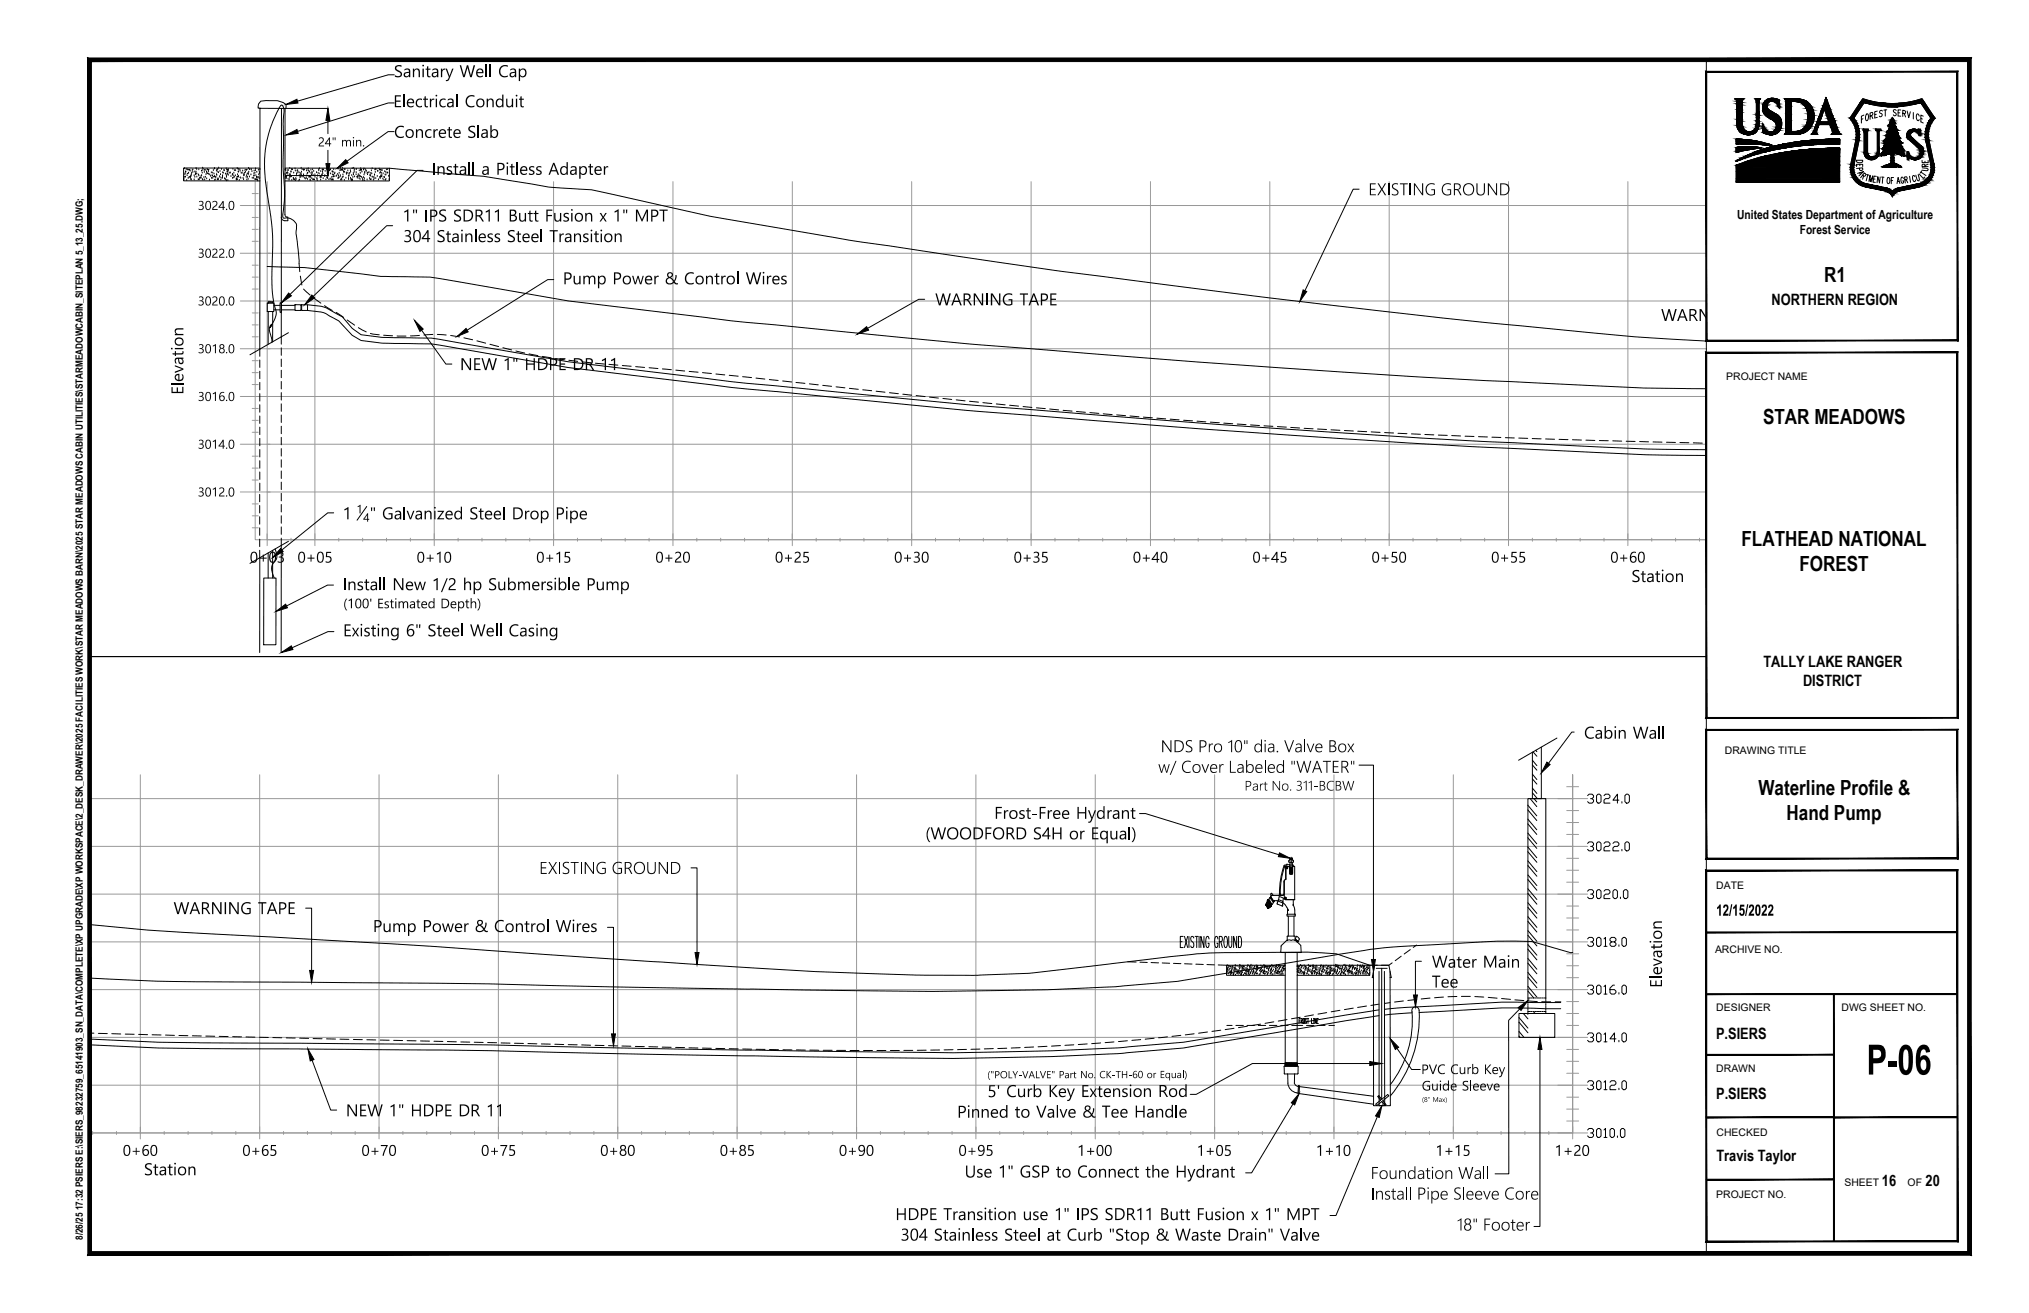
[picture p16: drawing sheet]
<svg xmlns="http://www.w3.org/2000/svg" width="864mm" height="559mm" viewBox="0 0 864 559" stroke-linecap="round" stroke-linejoin="round" font-family="sans-serif">
<defs><g id="words">
<text font-size="20.3" x="794.5" y="457.3">P-06</text>
<g font-size="8.9">
<text x="776.4" y="120">R1</text>
<text x="750.4" y="180.4">STAR MEADOWS</text>
<text x="741.3" y="232.3">FLATHEAD NATIONAL</text>
<text x="765.9" y="243">FOREST</text>
<text x="748.5" y="338.3">Waterline Profile &amp;</text>
<text x="760.4" y="348.9">Hand Pump</text>
</g>
<text font-size="7.6" x="730.5" y="389.7">12/15/2022</text>
<g font-size="6.7">
<text x="754" y="129.8">NORTHERN REGION</text>
<text x="750.6" y="284.1">TALLY LAKE RANGER</text>
<text x="767.4" y="292.1">DISTRICT</text>
<text x="730.4" y="442.3">P.SIERS</text>
<text x="730.5" y="467.6">P.SIERS</text>
<text x="730.6" y="493.9">Travis Taylor</text>
<text x="801" y="504.8">16</text>
<text x="819.6" y="504.7">20</text>
</g>
<g font-size="5.3">
<text x="739.4" y="93">United States Department of Agriculture</text>
<text x="766" y="99.5">Forest Service</text>
</g>
<g font-size="4.4">
<text x="734.7" y="161.8">PROJECT NAME</text>
<text x="734.1" y="321.1">DRAWING TITLE</text>
<text x="730.5" y="378.5">DATE</text>
<text x="730" y="405.6">ARCHIVE NO.</text>
<text x="730.5" y="430.1">DESIGNER</text>
<text x="783.8" y="430.2">DWG SHEET NO.</text>
<text x="730.5" y="456.4">DRAWN</text>
<text x="730.6" y="483.6">CHECKED</text>
<text x="730.5" y="509.9">PROJECT NO.</text>
<text x="785.1" y="504.7">SHEET</text>
<text x="812" y="504.7">OF</text>
</g>
<text font-size="4.3" x="35.3" y="527.7" transform="rotate(-90 35.3 527.7)">8/26/25 17:32 PSIERS E:\SIERS_98232759_65141903_SN_DATA\COMPLETE\XP UPGRADE\XP WORKSPACE\2_DESK_DRAWER\2025 FACILITIES WORK\STAR MEADOWS BARN\2025 STAR MEADOWS CABIN UTILITIES\STARMEADOWCABIN_SITEPLAN 5_13_25.DWG;</text>
</g></defs>
<g fill="#000">
<path d="M168.2 28.4l1.3-.7 1.4 .2v.6l-1.4-.3-.8 .7 .2 .6 1.7 1.1 .5 .6-.1 .9-.7 .7-1.1 .1-1.1-.3v-.6l1.7 .4 .8-.8-.3-.6-2.1-1.4zM175.7 29.2h.6v.6l.9-.7 1.3 .5 .2 3.3h-.5l-.1-2.8-.6-.5-1 .4-.2 2.9h-.6zM181.7 28.3l.6-.1v1h.9v.5h-.9v2.4l.5 .4 .4-.2-.2 .6h-.8l-.4-.5-.1-2.7h-.6v-.5h.6zM187.7 29.2h.5v.8l.6-.8h.7v.6l-.7-.1-.5 .7-.1 2.5h-.5zM189.7 29.2h.5l1.1 3.1 1.1-3.1h.6l-1.7 4.4-1 .9h-.5v-.5h.7l.5-1.1zM195.7 27.8h.6l1.1 4.4 1.3-4.4h.6l1.1 4.4 1.2-4.4h.6l-1.4 5.1h-.7l-1.1-4.3-1.2 4.3h-.7zM206.7 27.5h.5v5.4h-.5zM208.4 27.5h.6v5.4h-.6zM213.2 28.3l1.4-.6 1.6 .2v.6l-.9-.3-1.5 .3-.8 1.4 .1 1.3 .6 .8 1 .4 1.5-.3v.5l-2.2 .3-1.2-.9-.4-2zM135.8 58.8l1.1-.4 .8 .5-.1 1.4-1.4 1.1-.1 .5h1.8v.4h-2.3l.3-1 1.5-1.7-.4-.8-1.2 .4zM168.1 40.6h2.5v.5h-2v1.7h1.9v.5h-1.9v1.8h2.1v.5h-2.6zM171.7 40.3h.5v5.3h-.5z"/>
<path d="M168.7 54.4l1.5-.9 1.7 .2v.6l-.9-.3-1.4 .3-.6 .6-.3 1.1 .2 1.2 .6 .8 1.2 .3 1.2-.4v.5l-1.9 .3-1.5-1-.4-1.7zM177.4 42.5l.9-.5 1.3 .1v.6l-.7-.3-.8 .1-.6 1.3 .3 1.1 .8 .4 1-.4v.6l-1.4 .2-1-.8-.3-1.2zM177 55h.6v.6l1-.7 1.2 .6 .2 3.2h-.5v-2.6l-.7-.7-1 .4-.2 2.9h-.6zM180.7 41.1l.5-.2v1.1h1v.5h-1l.1 2.4 .2 .3 .7-.1-.2 .6-.8-.1-.4-.4-.1-2.7h-.6v-.5h.6zM181.5 55.4l1-.5 1.1 .2v.6l-.6-.3-.9 .2-.7 1.1 .5 1.3 .9 .3 .8-.3v.5l-1.1 .3-1.2-.6-.4-1.5zM183 42h.5v.8l.6-.8h.7v.5h-.7l-.5 .5-.1 2.6h-.5zM184.5 55h.5v.8l.5-.7 .9-.1v.6l-.8-.1-.5 .6-.1 2.6h-.5zM187.3 42.6l1-.6 1.4 .1v.6l-1.5-.2-.7 1.1 .5 1.4 .9 .3 .8-.4v.6l-1.3 .2-1.1-.6-.4-.9zM191 54.1l.5-.1v1h.9v.5h-.9v2.4l.3 .4 .6-.1-.2 .5h-.8l-.4-.7v-2.5h-.7v-.5h.7zM194.2 40.3h.5v5.3h-.5zM199.6 54l1.1-.5 1.4 .2v.6l-1.4-.3-.8 .7 .3 .7 1.5 .9 .6 .7-.2 1.2-.6 .4-2.2-.1v-.7l1.4 .5 .8-.3 .3-.3-.3-.8-2.1-1.5-.1-.7zM198.8 41.3l1.1-.7h2v.7l-.8-.3-1.4 .2-.6 .6-.3 1.1 .1 1.2 .7 .9 1.3 .2 1-.3v.5l-1.9 .3-1.3-.8-.5-1.9z"/>
<path d="M203.3 53.3h.5v5.4h-.5zM207.1 42h.6v.6l1-.7 1.2 .5 .2 3.2h-.5l-.1-2.5-.6-.7-1 .4-.2 2.8h-.6zM215.4 42h.5l.1 2.5 .7 .8 1-.6 .1-2.7h.6v3.6h-.6v-.6l-.9 .7-1.2-.4-.3-.7zM221.5 41.1l.5-.2v1.1h1v.5h-1v2.2l.3 .5 .7-.1-.2 .6-.9-.1-.4-.6v-2.5h-.6v-.5h.6zM145.6 59.6h.4v.4l.6-.5 .6 .1 .4 .5 .5-.5 1 .1 .3 .6v2h-.4v-2l-.5-.4-.5 .1-.3 .5v1.8h-.4l-.1-2.1-.4-.3-.8 .4v2h-.4zM151.6 59.6h.3v.4l.8-.5 .9 .4 .2 2.4h-.4l-.1-2-.5-.4-.7 .3-.2 2.1h-.3zM184.4 69.3h.6v5.1h-.6zM186.2 70.7h.6v.7l.9-.7 1.2 .4 .3 .8v2.5h-.5l-.1-2.6-.7-.7-.9 .4-.2 2.9h-.6zM190.2 71.2l.9-.5 1.2 .1v.6l-1.2-.2-.4 .4 .2 .5 1.5 .9v.7l-.3 .5-.7 .3-1.3-.2v-.6l1.3 .3 .5-.5-.2-.4-1.4-.8zM193.6 69.9l.5-.2v1h.9v.5h-.9v2.4l.4 .4 .5-.1-.1 .5h-.9l-.4-.7v-2.5h-.6v-.5h.6zM199.5 69h.6v5.4h-.6zM201.3 69h.5v5.4h-.5z"/>
<path d="M217.6 69.9l.5-.2v1h.9v.5h-.9l.1 2.5 .8 .2-.1 .5h-.9l-.4-.5v-2.7h-.6v-.5h.6zM219.8 69h.6v5.4h-.6zM225.3 71.2l.8-.5 1.3 .1v.6l-1.3-.2-.4 .3 .1 .6 1.7 1v.6l-.6 .6h-1.8v-.6l1.3 .3 .5-.4v-.4l-1.6-1zM228.3 71.2l.9-.5 1.2 .1v.6l-1.2-.2-.4 .4 .1 .5 1.6 .9v.8l-.5 .5h-1.8v-.6l.8 .3 1-.3-.2-.6-1.5-.8zM251 69.9l.5-.2v1h.9v.5h-.9v2.4l.4 .4 .5-.1-.1 .5h-.9l-.4-.7v-2.5h-.6v-.5h.6zM257 70.7h.6v.8l.5-.7 .8-.1v.6h-.8l-.4 .5-.1 2.6h-.6zM590.8 78h.5v5.1h-.5zM595.8 78h3.4v.4h-1.5v4.7h-.4v-4.7h-1.5zM600 78h.5v5.1h-.5zM84.7 85.7l1.1-.2 .8 .6-.2 .9-.5 .4 .7 .3 .1 .9-.8 .8-1.4-.2v-.5l1.1 .4 .7-.6-.3-.8-1.1-.2v-.3l1.2-.3v-.8l-.5-.3-.9 .3zM90.5 85.9l1.2-.4 .7 .4-.1 1.4-1.3 1.1-.2 .6h1.8v.4h-2.3l.3-1.1 1.5-1.5-.2-.9-.6-.1-.8 .5zM172.1 89.9l1.7-.8v5.2h-.5v-4.4l-1.2 .6z"/>
<path d="M181.2 89.2h.6v5.1h-.6zM187.1 89.7l1.2-.6 1.4 .2v.6l-1.3-.3-.9 .7 .2 .6 2.1 1.5 .1 .9-.5 .8-.9 .3-1.6-.3v-.7l1.6 .5 .9-.6-.3-.8-2.1-1.5zM193.5 89.7l1.2-.6 1.4 .2v.6l-1.3-.3-1 .6 .3 .8 2.1 1.5v1l-.6 .6-1.4 .3-.9-.3v-.7l1.6 .5 .8-.7-.3-.8-2-1.3zM206.8 89.9l1.7-.8v5.2h-.6v-4.4l-1.1 .6zM210.7 89.9l1.7-.8v5.2h-.6v-4.4l-1.1 .6zM220.9 90.6h.6v2.5l.6 .8 .8-.1 .4-.5 .1-2.7h.5v3.7h-.5v-.6l-.9 .7-1.2-.3-.4-.8zM225.3 89.7l.5-.1v1h.9v.5h-.9v2.4l.4 .4 .5-.1-.1 .5h-.8l-.5-.4v-2.8h-.6v-.5h.6zM227.7 89.7l.6-.1v1h.9v.5h-.9v2.4l.2 .4 .7-.1-.2 .5-.9-.1-.3-.5-.1-2.6h-.6v-.5h.6zM232.5 89.2h2.6v.5h-2v1.8h1.8v.5h-1.8v2.3h-.6zM233.9 98h3.5v.5h-1.4v4.5h-.6v-4.5h-1.5zM235.9 90.6h.5l.1 2.6 .6 .7 1.1-.5 .1-2.8h.6v3.7h-.6v-.6l-.9 .7-1.2-.5zM240.2 90.9l.8-.3 1.1 .1v.6l-1.1-.3-.6 .4 .1 .5 1.6 .9v.9l-.5 .5-1.8-.1v-.5l1.2 .3 .6-.4-.2-.6-1.4-.7-.2-.6z"/>
<path d="M238.1 99.4h.6v.8l.6-.8h.7v.5h-.7l-.5 .6-.1 2.5h-.6zM249.1 90.6h.5v.7l1.1-.7 1.1 .4 .3 3.3h-.6v-2.6l-.7-.7-1 .6-.2 2.7h-.5zM255.2 90.6h.7l.8 1.6 .9-1.6h.7l-1.3 1.9 1.2 1.8h-.6l-.9-1.5-.9 1.5h-.6l1.2-1.8zM261.6 89.9l1.7-.8v5.2h-.5v-4.4l-1.2 .6zM270.7 89.2h.7l1.8 4.2 1.9-4.2h.7v5.1h-.5v-4.4l-1.9 4.4h-.3l-1.9-4.4v4.4h-.5zM280.7 89.2h3.5v.5h-1.5v4.6h-.5v-4.6h-1.5zM583.1 78h2.4v.4h-2v1.9h1.8v.5h-1.8v1.9h2.1v.4h-2.5zM586.3 78h.6l1.2 2.3 1.3-2.3h.6l-1.6 2.6 1.6 2.5h-.6l-1.3-2.2-1.4 2.2h-.5l1.6-2.5zM592.8 78.4l.8-.4 1.4 .1v.5l-1.3-.2-.8 .6 .1 .8 1.7 1.1 .5 .6-.1 1.1-1 .6-1.7-.3v-.5l1.5 .4 .9-.7-.4-.9-1.8-1.3-.1-.9zM601.8 78h.4l3.1 4.4v-4.4h.4v5.1h-.4l-3.1-4.4v4.4h-.4zM607.4 78.7l1.4-.7 1.9 .2v.5l-1.1-.3-1.5 .3-.7 1-.2 1.4 .9 1.4 1.5 .3 .7-.2v-1.7h-1.1v-.3h1.6v2.2l-1.8 .4-1.7-.8-.5-.9v-1.2zM614.3 78.7l1.4-.7 1.9 .2v.5l-1.7-.3-1.1 .4-.6 1-.1 1 .2 .9 .5 .7 1.7 .4 .7-.2v-1.7h-1.2v-.3h1.6v2.2l-2.1 .4-1.3-.8-.6-1.8z"/>
<path d="M628.4 78h.5v3.9l1 .9 1-.1 .5-.6 .2-4.1h.4v3.7l-.7 1.2-1.6 .3-1-.7-.3-1.1zM633.3 78h.4l3.1 4.4v-4.4h.4v5.1h-.4l-3.1-4.4v4.4h-.4zM84.7 106l1.2-.2 .7 .6-.2 .9-.5 .4 .7 .3 .1 .8-.7 .8-1.5-.1v-.4l1.1 .3 .7-.6-.3-.8-1.1-.1v-.4l1.2-.3v-.8l-.6-.3-.8 .3zM90.5 106.2l1.1-.4 .8 .4-.1 1.4-1.3 1.1-.2 .6h1.8v.4h-2.3l.3-1 1.5-1.6-.3-.9h-.8l-.5 .4zM93.4 106.2l1.1-.4 .8 .4-.1 1.4-1.3 1.2-.2 .5h1.8v.4h-2.2l.2-1 1.5-1.6-.3-.9h-.8l-.5 .4zM172.3 98.2l1.4-.3 1.1 .7-.2 1.3-.8 .5 .7 .2 .5 .7-.1 .9-.6 .7-1.3 .2-.9-.3v-.6l1.3 .5 1.1-.8-.5-1.1-1.4-.2v-.4l1.5-.4 .1-1.1-1.1-.4-.8 .4zM186.7 98.3l.9-.4 1.5 .1v.7l-1.6-.3-.7 .7 .3 .7 2.1 1.4v1l-.7 .8-1.2 .1-1.1-.3v-.6l1.6 .4 .7-.2 .2-.5-.3-.7-2-1.4-.1-.9zM190.4 98.5l.6-.2v1.1h.9v.5h-.9v2.3l.3 .4 .6-.1-.2 .6-.8-.1-.4-.6-.1-2.5h-.6v-.5h.6zM198.1 99.4h.5v.6l1-.7 1.2 .5 .3 3.2h-.6v-2.5l-.6-.7-1.1 .4-.2 2.8h-.5zM202.2 97.7h.5v5.3h-.5zM207.9 99.6l.7-.3 1.1 .2v.5l-1.1-.2-.6 .5 1.8 1.4v.8l-.6 .5-1.7-.1v-.6l1.1 .4 .7-.5-.3-.5-1.4-.9-.1-.8zM210.8 99.7l.9-.4 1.1 .2v.5l-1.1-.2-.6 .4 .2 .6 1.6 1v.6l-.5 .5h-1.9v-.6l1 .4 .8-.4v-.5l-1.6-.9-.2-.6z"/>
<path d="M216.4 98.5l1.1-.6 1.5 .1v.7l-1.4-.3-.9 .6 .3 .8 2.1 1.5 .1 .9-.8 .8-1.2 .1-1-.3v-.6l1.5 .4 .9-.6-.4-1-1.9-1.2zM220.3 98.5l.6-.2v1.1h.9v.5h-.9v2.4l.2 .3 .7-.1-.2 .6-.9-.1-.4-.6v-2.5h-.6v-.5h.6zM230.2 97.7h.5v5.3h-.5zM244.3 99.4h.6v.6l1-.7 1.2 .5 .2 3.2h-.5l-.1-2.5-.6-.7-1 .4-.2 2.8h-.6zM248.4 99.7l.9-.4 1.1 .2v.5l-1.1-.2-.5 .4 .2 .6 1.5 1-.1 .7-.5 .5-1.7-.1v-.6l.9 .4 .9-.4-.2-.6-1.5-.8zM253.4 98.5l.6-.2v1.1h.8v.5h-.8v2.4l.2 .3 .6-.1-.1 .6-.9-.1-.4-.6v-2.5h-.6v-.5h.6zM261.6 99.4h.6v.6l1-.7 1.2 .5 .2 3.2h-.6v-2.5l-.6-.7-1.1 .5-.1 2.7h-.6zM269 117.4h.6l.8 3 1-3h.4l.9 3 .8-3h.5l-1 3.6h-.6l-.8-3-.9 3h-.6zM278.5 117.4h.6v.7l.5-.7 .8-.1v.6l-.6-.1-.7 .6v2.6h-.6zM307 117.4h.6v.7l.5-.7 .8-.1v.6h-.7l-.6 .5v2.6h-.6zM317.5 115.9h.6l1.2 4.5 1.2-4.5h.6l1.1 4.5 1.2-4.5h.6l-1.4 5.1h-.7l-1.1-4.2-1.2 4.2h-.7zM326.4 117.4h.6v.7l.5-.7 .8-.1v.6l-.6-.1-.5 .5-.2 2.7h-.6z"/>
<path d="M74.6 140.1l.8-.4h2.7v.6h-2.5l-.8 .7 .6 1 2.7 .1v.6h-3.7v-.6h.7l-.7-.8zM84.7 126.3l1.2-.1 .7 .5-.2 .9-.5 .4 .7 .4 .1 .7-.7 .9-1.5-.2v-.4l1.1 .3 .7-.6-.3-.7-1.1-.2v-.4l1.2-.3v-.8l-.3-.2-1.1 .2zM90.5 126.5l1.1-.4 .8 .4-.1 1.4-1.3 1.1-.2 .6h1.8v.4h-2.3l.3-1 1.5-1.5-.3-1h-.7l-.6 .4zM244.1 117.4h.6v2.6l.7 .6 1-.4 .1-2.8h.6v3.6h-.6v-.6l-.8 .7-.9-.1-.4-.4zM248.3 117.4h.5v.5l.9-.6 1 .3a.32 .32 0 0 0 .3 .4 .32 .32 0 0 0 .3-.4l1.2-.3 .7 .4 .2 3.3h-.5l-.1-2.7-.5-.5h-.6l-.5 .7-.1 2.5h-.5l-.2-3-1.1-.1-.5 .9v2.2h-.5zM292.2 116.6l1.3-.7 1.8 .1v.6l-1.1-.3-1.1 .2-.6 .6-.4 1 .1 1.3 .6 .8 .8 .4 1.7-.4-.1 .6-2 .2-1.3-.9-.4-2zM300.5 117.4h.5v.6l.9-.7 1.2 .3 .3 .8v2.6h-.5v-2.5l-.6-.7h-.6l-.5 .5-.2 2.7h-.5zM304.8 116.5l.5-.2v1.1h.9v.5h-.9v2.4l.3 .3 .6-.1-.2 .6-.8-.1-.4-.6v-2.5h-.7v-.5h.7zM313.7 115.6h.6v5.4h-.6zM332.9 117.6l1.8-.2v.6l-1.2-.2-.4 .3 .1 .6 1.6 1v.7l-.5 .5h-1.8v-.6l.7 .3 1.1-.3-.2-.6-1.5-.9-.1-.6zM398.1 124.9h.6l1.2 4.4 1.3-4.4h.5l1.2 4.4 1.2-4.4h.6l-1.4 5.1h-.7l-1.2-4.3-1.1 4.3h-.7zM414.4 124.9h.8l2.8 4.4-.1-4.4h.6v5.1h-.7l-2.8-4.4v4.4h-.6z"/>
<path d="M419.8 124.9h.6v5.1h-.6zM421.7 124.9h.8l2.8 4.4-.1-4.4h.6v5.1h-.7l-2.8-4.4v4.4h-.6zM427.4 125.8l1.5-1 1.9 .3v.6l-.9-.4-1.7 .4-.7 .9-.1 1.2 .8 1.5 1.5 .2 .7-.2v-1.5h-1.1v-.5h1.6v2.4l-2.1 .3-1.4-.7-.6-1.5zM434.1 124.9h3.5v.5h-1.5v4.6h-.6v-4.6h-1.4zM447 124.9h2.6v.5h-2v1.7h1.9v.5h-1.9v1.9h2.1v.5h-2.7zM707.1 131.5h.6l1.2 4.5 1.2-4.5h.6l1.2 4.5 1.1-4.5h.7l-1.5 5.1h-.7l-1.1-4.3-1.1 4.3h-.7zM723.4 131.5h.7l2.2 4.4v-4.4v5.1l-2.4-4.4v4.4h-.5zM74.4 155.4l3.7 1.4v.6l-3.7 1.4v-.6l3.2-1.1-3.2-1.1zM73.4 150.4h1v-1h.5v1l2.5-.1 .2-.9h.4l.1 .4-.3 .9-2.9 .2v.6h-.5v-.6h-.9zM84.7 146.7l1.2-.2 .7 .6-.2 .9-.5 .3 .7 .4 .1 .7-.8 .9-1.4-.1v-.5l1.2 .3 .6-.5-.3-.8-1.1-.2v-.3l1.2-.3v-.9l-.8-.2-.6 .3zM90.6 147.1l1.3-.7v3.9h-.4v-3.3l-.9 .5zM196.4 152.4h.8l2.7 4.4v-4.4h.6v5.1h-.7l-2.8-4.4v4.4h-.6z"/>
<path d="M201.8 152.4h2.6v.6h-2v1.7h1.9v.5h-1.9v1.8h2.1v.5h-2.7zM204.9 152.4h.6l1.2 4.5 1.3-4.5h.5l1.2 4.5 1.2-4.5h.6l-1.4 5.1h-.7l-1.2-4.3-1.1 4.3h-.7zM214.8 153.1l1.7-.8v5.2h-.5v-4.4l-1.2 .6zM223.9 152.4h.6v2.3h2.6v-2.3h.6v5.1h-.6v-2.3h-2.6v2.3h-.6zM238.1 152.4h2.6v.6h-2v1.7h1.8v.5h-1.8v1.8h2.1v.5h-2.7zM256.2 153.1l1.7-.8v5.2h-.5v-4.4l-1.2 .6zM260.1 153.1l1.7-.8v5.2h-.5v-4.4l-1.2 .6zM73 164.8h.5v2h1.7v-1.9h.5v1.9h1.9v-2.2h.5v2.7h-5.1zM72.7 163.2h5.4v.5h-5.4zM84.7 167l1.1-.2 .8 .6-.2 .9-.5 .4 .7 .3 .1 .8-.6 .8-1.6-.1v-.4l1.2 .2 .6-.5-.3-.8-1.1-.1v-.4l1.2-.3v-.9l-.8-.2-.6 .3zM90.6 167.4l1.3-.6v3.8h-.4v-3.3l-.9 .5zM84.7 187.3l1.1-.2 .8 .6-.2 .9-.5 .4 .7 .4 .1 .7-.7 .9-1.5-.2v-.4l1.2 .3 .6-.6-.3-.8-1.1-.1v-.4l1.2-.2v-.9l-.8-.2-.6 .2z"/>
<path d="M90.6 187.7l1.3-.6v3.9h-.4v-3.3l-.8 .4zM84.7 207.6l1.1-.2 .8 .6-.1 .8-.6 .5 .7 .4 .1 .7-.7 .9-1.5-.1v-.5l1.3 .3 .5-.6-.3-.8-1.1-.1v-.3l1.2-.3v-.9l-.8-.2-.6 .3zM90.6 208l1.3-.6v3.9h-.4v-3.3l-.8 .4zM93.4 207.8l1.3-.4 .6 .5v1.2l-1.4 1.3-.2 .5h1.8v.4h-2.2l.2-1 1.5-1.6-.3-.9-1.3 .4zM152.2 215.4l1.3-.6v3.7h-.5v-3.1l-.7 .4zM173.1 217.4h.6l1 3.2 1.2-3.2h.5l-1.4 3.6h-.5zM223.5 217.4h.5v.7l.6-.7h.7v.6l-.6-.2-.6 .7-.1 2.5h-.5zM110.6 237.3h1.2v-1.2h.5v1.2h1.2v.4h-1.2v1.3h-.5v-1.3h-1.2zM118.4 235l1.2-.2 1 .6-.1 1.1-.7 .6 .9 .5 .1 .8-.8 1-1.8-.1v-.6l1.3 .4 .8-.7-.3-.9-1.3-.2v-.4l1.3-.4v-1l-.9-.3-.7 .3zM130.9 237.3h1.3v-1.2h.4v1.2h1.3v.4h-1.3v1.3h-.4v-1.3h-1.3zM138.9 234.9h2v.4h-1.6l-.1 1.4 1.3 .1 .6 .9-.2 1.2-.9 .6-1.4-.2v-.5l1.2 .3 .8-.8-.1-.7-.4-.4h-1.4zM146.6 216.6l1.7-.8v5.2h-.5v-4.4l-1.2 .7z"/>
<path d="M163.6 216.7l1.4-.8 2 .2v.6l-1.7-.3-1 .4-.6 .9-.1 1.2 .7 1.4 1.5 .3 .7-.3v-1.4h-1.1v-.5h1.7v2.3l-2.1 .4-1.3-.7-.7-1.4 .1-1.3zM171.9 215.6h.5v5.4h-.5zM180.7 217.4h.6v.6l1.1-.7 1 .4 .3 3.3h-.6v-2.6l-.6-.6-1.1 .5-.1 2.7h-.6zM182.9 236.1h.4v1.3h1.3v.3h-1.3v1.4h-.4v-1.4h-1.3v-.3h1.3zM186 235.5l1.5-.7v4.7h-.5v-4l-1 .6zM186.3 217.4h2.8l-2.2 3.2h2.1v.4h-2.9l2.2-3.2h-2zM200.4 216.5l1.2-.6 1.4 .1v.7l-1.3-.3-.9 .6 .2 .7 1.8 1.1 .4 .6-.1 .9-.5 .6-1.4 .2-1-.3v-.7l1.6 .5 .8-.6-.3-.9-1.9-1.2zM204.3 216.5l.6-.2v1.1h.9v.4h-.9v2.3l.3 .5 .6-.1-.3 .6h-.6l-.5-.6-.1-2.7h-.6v-.4h.6zM214.2 215.6h.5v5.4h-.5zM233.8 236.1h.4v1.3h1.3v.3h-1.3v1.4h-.4v-1.4h-1.3v-.3h1.3zM236.9 235.5l1.5-.7v4.7h-.5v-4l-1 .6zM240.5 234.9h2.1v.4h-1.7l-.1 1.4 1.2 .1 .7 .9-.1 1.1-.9 .7-1.5-.1v-.6l1.3 .3 .8-.9-.6-1h-1.4z"/>
<path d="M283.2 237.3h1.3v-1.2h.4v1.2h1.3v.4h-1.3v1.3h-.4v-1.3h-1.3zM287.4 235.2l1.4-.4 1 .6-.1 1.5-1.7 1.5-.2 .6h2.2v.4h-2.7l.2-1.1 1.7-1.5 .2-.7-.5-.9h-.7l-.8 .6zM334.1 237.3h1.3v-1.2h.4v1.2h1.3v.4h-1.3v1.3h-.4v-1.3h-1.3zM338.3 235.2l1.4-.4 .9 .4v1.7l-1.6 1.3-.3 .8h2.2v.4h-2.7l.2-1.1 1.6-1.4 .3-.6-.4-1-.9-.1-.7 .6zM342.1 234.9h2.1v.4h-1.7l-.1 1.4 1.3 .1 .6 .9-.2 1.2-.9 .6-1.4-.1v-.6l1.4 .3 .7-.9-.4-.9-1.6-.1zM384.8 237.3h1.3v-1.2h.4v1.2h1.3v.4h-1.3v1.3h-.4v-1.3h-1.3zM389.1 235l1.3-.2 .9 .7-.1 1.1-.7 .5 .9 .4 .1 1-.9 .9-1.7-.1v-.6l1.5 .4 .7-.9-.4-.7-1.3-.2v-.4l1.3-.3 .1-1.1-1-.3-.7 .3zM435.7 237.3h1.3v-1.2h.4v1.2h1.3v.4h-1.3v1.3h-.4v-1.3h-1.3zM440 235l1.2-.2 1 .6-.1 1.2-.7 .5 .9 .4 .2 .8-.9 1.1-1.8-.1v-.6l1.3 .4 .9-.8-.5-.9-1.2-.1v-.4l1.3-.3 .1-1.1-.6-.3-1.1 .3zM443.7 234.9h2.1v.4h-1.7l-.1 1.4 1.4 .2 .5 .8-.2 1.2-.8 .6-1.5-.1v-.6l1.2 .3 .9-.8-.4-1-1.6-.1zM486.4 237.3h1.3v-1.2h.4v1.2h1.3v.4h-1.3v1.3h-.4v-1.3h-1.3zM537.3 237.3h1.3v-1.2h.4v1.2h1.3v.4h-1.3v1.3h-.4v-1.3h-1.3z"/>
<path d="M545.3 234.9h2.1v.4h-1.7l-.1 1.4 1.4 .2 .6 .9-.2 1.1-.9 .6-1.5-.2v-.5l1.4 .3 .7-.8-.1-.7-.4-.4h-1.5zM588 237.3h1.3v-1.2h.4v1.2h1.3v.4h-1.3v1.3h-.4v-1.3h-1.3zM592.5 234.9h2.1v.4h-1.7l-.1 1.4 1.3 .1 .7 .9-.2 1.2-.9 .6-1.5-.2v-.5l1.4 .3 .7-.8-.1-.7-.4-.4h-1.5zM638.9 237.3h1.3v-1.2h.4v1.2h1.3v.4h-1.3v1.3h-.4v-1.3h-1.3zM643.4 234.9h2.1v.4h-1.7l-.1 1.4 1.3 .1 .7 .9-.2 1.2-.9 .6-1.5-.2v-.5l1.5 .2 .6-.8-.5-1h-1.5zM646.9 234.9h2.1v.4h-1.7l-.1 1.4 1.3 .1 .7 .9-.2 1.2-.9 .6-1.5-.2v-.5l1.4 .3 .7-.8-.1-.7-.4-.4h-1.5zM689.6 237.3h1.3v-1.2h.4v1.2h1.3v.4h-1.3v1.3h-.4v-1.3h-1.3zM146.5 246.1h.6v5.1h-.6zM147.3 254.8h.5l-.7 1.2-.2 1.8 .9 2h-.4l-.5-.6-.4-1.4 .1-1.5zM148.4 255.4l1.4-.7v4.2h-.4v-3.5l-.9 .4zM148.3 247.6h.6v.6l.9-.7 1.1 .2 .4 .8v2.7h-.6v-2.5l-.5-.8-1.1 .5-.2 2.8h-.6zM152.4 247.9l.8-.4 1.2 .2v.5l-1.2-.3-.4 .4 .1 .6 1.6 .9 .1 .7-.5 .5h-1.9v-.6l.7 .4 1.1-.4-.2-.5-1.5-.9z"/>
<path d="M155.7 246.7l.5-.2v1.1h.9v.4h-.9v2.4l.3 .4 .6-.1-.2 .5-.9-.1-.3-.5v-2.6h-.7v-.4h.7zM157.6 254.8h.5l-.1 1.3h-.4zM161.6 245.8h.5v5.4h-.5zM161 254.8h2v.4h-1.5v1.4h1.4v.4h-1.4v1.4h1.6v.5h-2.1zM163.3 245.8h.6v5.4h-.6zM163.8 256.3l.7-.4 .9 .1v.5l-.9-.2-.4 .3 .2 .4 1.2 .8-.3 .9h-1.5v-.4l1.1 .2 .3-.4-1.3-.9zM166.5 255.2l.4-.1v.8h.7v.4h-.7v1.9l.2 .3 .5-.1-.2 .5-.6-.1-.3-.4v-2.1h-.6v-.4h.6zM167.6 246.1h.8l2.8 4.4v-4.4h.5v5.1h-.7l-2.8-4.4v4.4h-.6zM169.6 255.9h.5v.5l.4-.4 .7-.1 .6 .6 .7-.6 .9 .2 .3 .8v2h-.4v-2.1l-.6-.6-.8 .7v2h-.5v-2.1l-.5-.6-.8 .6v2.1h-.5zM177.7 255.2l.4-.1v.8h.8v.4h-.8l.1 2.1h.7l-.1 .5h-.7l-.4-.5v-2.1h-.5v-.4h.5zM176.2 247.6h.6l.8 3 1-3h.5l.8 3 .8-3h.6l-1.1 3.6h-.6l-.8-3-.9 3h-.6zM184.6 246.8l1.7-.8v5.2h-.5v-4.4l-1.1 .6z"/>
<path d="M190.1 246.1h.5l-2.4 5.9h-.5zM191.1 246.5l1.4-.5 1.2 .6-.1 1.7-1.8 1.6-.3 .8h2.5v.5h-3.1l.2-1.1 2-1.9 .2-.7-.5-1h-.9l-.8 .6zM198.5 255.2l.4-.1v.8h.8v.4h-.8l.1 2 .7 .1-.1 .5h-.7l-.4-.5v-2.1h-.5v-.4h.5zM197.5 245.8h.6v2.4l.9-.7h.7l.6 .4 .2 3.3h-.6v-2.4l-.6-.9-.7 .1-.4 .5-.1 2.7h-.6zM200.3 254.6h.4v1.9l.8-.6 1 .3 .2 2.7h-.4l-.1-2.1-.6-.6-.8 .6-.1 2.1h-.4zM203.2 254.8h.4l.4 .6 .4 1.4-.1 1.6-.7 1.4h-.4l.7-1.4 .1-1.6zM208.5 246.5l1-.5 1.5 .2v.6l-1.5-.3-.8 .8 .4 .7 2 1.4 .1 1-.7 .7-1.5 .1-.8-.2v-.7l1.6 .4 .9-.6-.3-.8-2.1-1.3-.1-.9zM212.1 247.6h.5v2.3l.6 .9 1.1-.4 .2-2.8h.6v3.6h-.6v-.6l-.8 .6-1.4-.4zM220.5 247.6h.6v.5l.5-.5 .8-.1 .8 .7 .7-.6h1.1l.6 .9v2.7h-.6v-2.6l-.5-.7-.6 .1-.5 .5-.1 2.7h-.5l-.2-2.9-.4-.4-.7 .2-.4 .7v2.4h-.6zM230.5 247.6h.6v.7l.5-.7 .8-.1v.6l-.6-.1-.7 .6v2.6h-.6zM233 247.9l.8-.4 1.2 .1v.6l-1.2-.3-.5 .5 .2 .5 1.6 .9 .1 .6-.5 .6h-1.9v-.6l1.3 .4 .5-.5-1.7-1.3zM242.1 245.8h.5v5.4h-.5z"/>
<path d="M254 247.6h.5v2.3l.7 .9h.5l.6-.5 .2-2.7h.5v3.6h-.5v-.6l-.9 .6-1.3-.3zM258.2 247.6h.5v.5l.6-.5 .8-.1 .8 .7 .6-.6h1.2l.6 .9v2.7h-.6v-2.5l-.5-.8-.6 .1-.5 .5-.1 2.7h-.5l-.2-2.9-.5-.4-.6 .2-.5 .7v2.4h-.5zM695.1 243.1l1.3-.6 1.3 .2v.7l-1.6-.3-.7 .6 .2 .7 1.5 .8 .7 .8v1l-.7 .6-1.4 .2-.9-.3v-.7l1.7 .5 .8-.6-.2-.8-2.1-1.4-.2-.7zM699 243.2l.6-.2v1.1h.8v.5h-.8v2.4l.3 .3 .5-.1-.2 .6-.8-.1-.3-.5-.1-2.6h-.6v-.5h.6zM705.1 243.2l.6-.2v1.1h.9v.5h-.9v2.4l.3 .3 .6-.1-.3 .6-.9-.2-.3-.5v-2.5h-.6v-.5h.6zM713.4 244.1h.5v.6l.9-.7 1.2 .4 .3 .8v2.5h-.5v-2.4l-.6-.8h-.6l-.6 .6-.1 2.6h-.5zM146.7 265.7h2.5v.5h-2v1.8h1.9v.5h-1.9v1.8h2.2v.5h-2.7zM149.8 267.2h.7l.8 1.5 1-1.5h.6l-1.3 1.8 1.2 1.8h-.6l-.9-1.4-.9 1.4h-.6l1.2-1.8zM155.4 267.4l1-.3 .9 .2v.5l-1.3-.2-.4 .5 .2 .4 1.6 1-.1 .9-.6 .4-1.6-.1v-.6l1.3 .3 .5-.4-.2-.5-1.5-.9-.1-.6zM158.5 266.3l.6-.2v1.1h.9v.5h-.9v2.5l.9 .1v.5l-.3 .1-1-.3-.2-2.9h-.6v-.5h.6zM162.5 267.2h.6v.6l.9-.7 1.2 .4 .3 .9v2.4h-.5l-.1-2.5-.7-.8-1 .6-.1 2.7h-.6zM182.6 266.2l1-.5 1.6 .1v.7l-1.3-.4-.9 .7 .3 .8 2 1.5 .1 .9-.8 .8-1.3 .1-.9-.3v-.7l1.6 .5 .8-.6-.3-.9-2-1.4z"/>
<path d="M186.6 266.3l.5-.2v1.1h.9v.5h-.9v2.3l.4 .4 .5-.1-.3 .6-1-.3-.1-2.9h-.7v-.5h.7zM196.4 265.4h.5v5.4h-.5zM200.1 265.7h.6l1.2 4.5 1.3-4.5h.5l1.2 4.5 1.1-4.5h.6l-1.4 5.1h-.6l-1.2-4.2-1.2 4.2h-.6zM211.1 265.4h.6v5.4h-.6zM212.9 265.4h.5v5.4h-.5zM217.7 266.3l1.4-.7 1.5 .3v.5l-1.4-.3-1 .4-.8 1.3 .1 1.2 .6 1 .8 .4 1.7-.4v.6l-2 .2-1.4-.9-.4-2zM225.3 267.4l1-.3 .9 .2v.5l-1.2-.2-.4 .3 .1 .6 1.7 1.1-.1 .7-.6 .5-1.7-.1v-.6l1.3 .3 .5-.4-.1-.4-1.6-1-.1-.5zM230 267.2h.6v.6l1.1-.7 1 .4 .3 .7v2.6h-.5l-.1-2.7-.7-.6-1 .6-.1 2.7h-.6zM505 315.5l1.1-.5 1.2 .1v.5l-1.4-.2-.7 .6 .2 .9 2 1.5 .1 .9-.8 .8-2-.1v-.6l1.4 .4 .7-.2 .3-.4-.2-.8-2-1.5-.2-.9zM514.5 316.5h.4v.8l.6-.8h.8v.4l-.6-.1-.7 .7-.1 2.6h-.4zM522.8 315.8l1.6-.9v5.2h-.4v-4.5l-1.2 .6zM573.5 316.5h.5l.9 1.6 1-1.6h.5l-1.2 1.8 1.2 1.8h-.5l-1-1.5-.9 1.5h-.6l1.3-1.8z"/>
<path d="M675.2 310l1.5-.8 1.6 .2v.6l-.8-.3-1.4 .3-.8 .9-.2 1.1 .2 .9 .6 .7 1.4 .3 1-.3v.6l-1.9 .2-1.3-.8-.5-1v-1.2zM689 310.7h.5v.6l1-.7 1.2 .5 .2 3.3h-.5v-2.5l-.6-.8-.8 .1-.4 .5-.1 2.7h-.5zM695 309.3h.7l1.1 4.4 1.3-4.4h.5l1.2 4.4 1.2-4.4h.6l-1.5 5.1h-.6l-1.2-4.3-1.1 4.3h-.6zM705.9 309h.6v5.4h-.6zM707.7 309h.5v5.4h-.5zM493.1 325.2h.4l.9 3.2 1-3.2h.3l.9 3.2 .9-3.2h.4l-1.1 3.7h-.4l-.9-3-.9 3h-.4zM494.7 315h.4l3.1 4.4v-4.4h.4v5.1h-.4l-3.1-4.4v4.4h-.4zM500.3 323.8h.5l-2.5 5.9h-.4zM503.9 324.4l1.1-.6 1.8 .1v.5l-1.3-.3-1.1 .3-.6 .8-.3 1.1 .2 1.1 .6 .8 1.1 .4 1.4-.3v.4l-1.9 .2-1.4-.9-.4-2.1zM511.4 325.2h.5l1.1 3.3 1.2-3.3h.4l-1.4 3.7h-.4zM519 325.2h.4v.9l.6-.9h.8v.5l-.6-.1-.6 .5-.2 2.8h-.4zM523.5 323.8h.4v4.7h2.1v.4h-2.5z"/>
<path d="M536.3 333.5h.3v.6l.4-.6h.7v.4l-.5-.1-.5 .5-.1 2.1h-.3zM538.4 332.8l.3-.1v.8h.8v.3h-.8v2.2l.8 .1-.4 .4-.7-.4v-2.3h-.6v-.3h.6zM541.7 332.4h.3l2.5 3.5v-3.5h.3v4h-.3l-2.5-3.5v3.5h-.3zM546.6 315h.5l1.6 4.6 1.6-4.6h.5l-1.9 5.1h-.5zM552 332.5l1.3-.2 .7 .7-.2 .8-.6 .5 .7 .4 .2 1-.8 .7-1.4-.1v-.4l1.1 .3 .8-.6-.2-.8-1.3-.3v-.3l1.1-.3 .2-1-.5-.3-1.1 .3zM554.8 333l1.3-.7v4.1h-.3v-3.6l-1 .5zM551.8 323.8h.5l1.3 4.5 1.3-4.5h.3l1.2 4.5 1.3-4.5h.4l-1.4 5.1h-.5l-1.2-4.3-1.2 4.3h-.5zM556.2 316.5h.4l1.2 3.2 1.2-3.2h.4l-1.4 3.6h-.4zM557 333l1.3-.7v4.1h-.3v-3.6l-1 .5zM559.3 334.6h1.5v.3h-1.5zM563.1 323.8h3.4v.4h-1.5v4.7h-.4v-4.7h-1.5zM567.3 323.8h2.4v.4h-2v1.9h1.9v.4h-1.9v2h2.1v.4h-2.5z"/>
<path d="M565.2 332.9l1.1-.6 1.3 .1v.4l-1.1-.2-.9 .4-.5 1.2 .1 1 .5 .7 .6 .3 1.3-.2v.3l-1.5 .2-1-.7-.4-1.4zM571.3 332.4h.5l.9 3.6 1.1-3.6h.2l1.1 3.6 .8-3.5 .5-.1-1.2 4h-.3l-1-3.4-1 3.4h-.3zM395.4 352.3l.5-.2-.9 1.8-.2 1.9 .3 1.2 .8 1.4h-.4l-.5-.6-.6-1.9 .1-2.1zM396.1 352.1h.6l1.2 4.5 1.3-4.5h.5l1.2 4.5 1.2-4.5h.6l-1.5 5.1h-.6l-1.2-4.2-1.1 4.2h-.7zM419.4 352.1h2.6v.6h-2v1.8h1.9v.5h-1.9v2.2h-.6zM423.8 343.4h2.6v.5h-2v1.8h1.9v.5h-1.9v2.3h-.6zM427.3 344.8h.6v.8l.4-.7 .9-.1v.6h-.8l-.5 .5v2.6h-.6zM434 345.2l.9-.4 1.1 .1v.6l-1.1-.3-.5 .5 .2 .5 1.5 .9v.8l-.4 .5-1.1 .2-.8-.3v-.6l.7 .4 1.1-.4-.2-.6-1.4-.7zM437.3 344l.5-.2v1h.9v.5h-.9l.1 2.4 .2 .4 .6-.1-.2 .5h-.7l-.5-.5v-2.7h-.6v-.5h.6zM440.4 352.6l1-.5 1.5 .2v.6l-1.5-.3-.8 .6 .3 .7 1.5 .9 .7 .8-.1 .9-.6 .6-1.5 .2-.8-.3v-.6l1.6 .4 .8-.6-.2-.8-2.1-1.4-.1-.7zM439.5 346.2h1.9v.5h-1.9zM442.5 343.4h2.6v.5h-2v1.8h1.8v.5h-1.8v2.3h-.6z"/>
<path d="M445.9 344.8h.6v.8l.5-.7 .8-.1v.6l-.5-.1-.7 .6-.1 2.6h-.6zM448 352.1h.6v2.3h2.6v-2.3h.6v5.1h-.6v-2.3h-2.6v2.3h-.6zM459.8 353.6h.5l.1 .7 .4-.6 .8-.1v.6l-.6-.1-.5 .5-.2 2.6h-.5zM458.6 343.4h.5v2.3h2.7v-2.3h.6v5.1h-.6v-2.3h-2.7v2.3h-.5zM463.1 344.8h.6l1.1 3.1 1.1-3.1h.6l-1.8 4.4-1 1-.5-.1v-.5h.6l.7-1.2zM464.9 352.1h2.5v.6h-2v1.7h1.9v.5h-1.9v1.8h2.1v.5h-2.6zM471.4 344.8h.5v.8l.5-.7 .8-.1v.6h-.7l-.5 .5-.1 2.6h-.5zM472.6 353.6h.6v2.4l.6 .8 1-.3 .2-2.9h.6v3.6h-.6v-.5l-.8 .6-1.3-.4zM480.4 351.9h.6v5.3h-.6zM477.5 344.8h.6v.6l.9-.6h.8l.5 .5 .2 3.2h-.5l-.1-2.6-.6-.7-1 .5-.2 2.8h-.6zM481.7 352.1h.5l.5 .7 .6 2.1-.2 1.8-.9 1.7h-.5l.9-1.8 .2-2zM481.8 344l.5-.2v1h1v.5h-1l.1 2.5 .3 .3 .6-.1-.3 .5h-.7l-.5-.6v-2.6h-.6v-.5h.6z"/>
<path d="M230.2 366.9h2.4v.3h-2v1.9h1.9v.5h-1.9v1.9h2.1v.4h-2.5zM233.4 366.9h.5l1.3 2.2 1.4-2.2h.5l-1.6 2.5 1.6 2.5h-.5l-1.4-2.2-1.4 2.2h-.5l1.6-2.5zM240 367.1l.8-.3 1.3 .1v.5l-1.4-.2-.7 .7 .3 .9 1.9 1.4 .1 1-.9 .7-1.9-.2v-.5l1.8 .4 .6-.8-.4-.8-1.9-1.4v-.9zM242.9 366.9h3.4v.3h-1.5v4.7h-.4v-4.7h-1.5zM248.9 366.9h.4l3.1 4.3v-4.3h.4v5h-.4l-3.1-4.4v4.4h-.4zM254.6 367.5l1.4-.7 1.8 .2v.5l-1.6-.3-1.1 .4-.6 .8-.2 1.3 .8 1.6 1.6 .3 .7-.3v-1.5h-1.2v-.4h1.7l-.1 2.2-1.9 .4-1.5-.8-.6-1.8zM261.5 367.4l1.4-.6 1.7 .2v.5l-1.1-.3-1.5 .3-.7 1-.1 1.3 .8 1.5 1.6 .3 .7-.3v-1.5h-1.2v-.4h1.7v2.2l-2 .4-1.6-.8-.5-2.1zM275.5 366.9h.4l.2 3.9 .3 .5 .8 .3 .8-.1 .6-.6 .1-4h.4v3.5l-.8 1.4-1.6 .2-1-.8zM280.4 366.9h.4l3.1 4.3-.1-4.3h.5v5h-.4l-3.1-4.4v4.4h-.4zM74 384h.6l1.2 4.4 1.2-4.4h.6l1.1 4.4 1.2-4.4h.6l-1.4 5h-.7l-1.1-4.2-1.2 4.2h-.7zM90.3 384h.7l2.8 4.4-.1-4.4h.6v5h-.7l-2.8-4.4v4.4h-.5zM95.6 384h.6v5h-.6z"/>
<path d="M97.5 384h.8l2.8 4.4v-4.4h.5v5h-.7l-2.8-4.4v4.4h-.6zM103.5 384.5l1.3-.6 1.8 .3v.6l-1-.4-1.6 .4-.6 .7-.2 1.3 .6 1.4 1.8 .4 .6-.2v-1.5h-1.1v-.5h1.6v2.3l-2.2 .4-1.5-.9-.3-2.1zM109.9 384h3.5v.5h-1.5v4.5h-.6v-4.5h-1.4zM122.9 384h2.5v.5h-2v1.7h1.9v.5h-1.9v1.8h2.1v.5h-2.6zM163.2 393h.6v2.6l.8 .7 1-.6 .1-2.7h.5v3.7h-.5v-.6l-1 .6-1.2-.4zM167.4 393h.6v.6l.7-.6 1.1 .2a.34 .34 0 0 0 .3 .4 .34 .34 0 0 0 .4-.4l1.1-.3 .8 .6 .1 3.2h-.5v-2.6l-.7-.7-.5 .1-.5 .6v2.6h-.6l-.1-2.8-.9-.5-.7 .8v2.5h-.6zM188.1 393h.6l.8 3.1 1-3.1h.5l.8 3.1 .8-3.1h.6l-1.1 3.7h-.6l-.8-3-.9 3h-.6zM197.6 393h.6v.8l.5-.7 .8-.1v.6l-.7-.1-.5 .5-.1 2.7h-.6zM211.4 392.1l1.3-.6 1.7 .2v.6l-.8-.3-1.4 .2-.7 .7-.3 .9v1l.6 1 1.2 .4 1.4-.3-.1 .6-2 .2-1.4-1.1-.2-2zM219.6 393h.5v.6l1-.7 .8 .1 .5 .4 .2 3.3h-.6v-2.6l-.6-.7-1.1 .5-.2 2.8h-.5zM223.9 392.1l.5-.1v1h.9v.5h-.9v2.3l.2 .4h.7l-.2 .5-.9-.1-.3-.5v-2.6h-.7v-.5h.7zM226.1 393h.6v.8l.5-.7 .8-.1v.6l-.7-.1-.5 .5-.1 2.7h-.6z"/>
<path d="M232.8 391.3h.6v5.4h-.6zM236.6 391.6h.6l1.2 4.4 1.2-4.4h.6l1.1 4.4 1.2-4.4h.6l-1.4 5.1h-.7l-1.1-4.3-1.2 4.3h-.6zM245.5 393h.6v.8l.5-.7 .8-.1v.6l-.7-.1-.5 .7-.1 2.5h-.6zM251.9 393.3l.8-.4 1.1 .2v.6l-1.1-.3-.5 .4 .1 .5 1.6 1v.8l-.6 .5-1.7-.1v-.6l.7 .3 1.1-.3-.2-.6-1.4-.7-.2-.9zM703.8 392.7l.8-.5 2.8-.1v.6h-2.5l-.8 .8 .5 .9 2.8 .2v.5h-3.7v-.5h.7l-.7-.7zM609.6 415.2h3.4v.6h-1.5v4.5h-.5v-4.5h-1.4zM609.6 406.7h.5l1.3 4.5 1.2-4.5h.5l1.2 4.5 1.2-4.5h.6l-1.5 5.1h-.6l-1.1-4.2-1.2 4.2h-.7zM620.6 407.3l.6-.2v1.1h.9v.5h-.9v2.4l.3 .3 .6-.1-.2 .6-.8-.1-.4-.4-.1-2.7h-.6v-.5h.6zM626.7 408.2h.5l.1 .7 .4-.6 .8-.1v.6l-.7-.1-.5 .5-.1 2.6h-.5zM631.7 406.7h.8l1.8 4.2 1.9-4.2h.7v5.1h-.6l.1-4.4-2 4.4h-.2l-2-4.4 .1 4.4h-.6zM643.6 408.2h.5v.6l.9-.7 1.1 .3 .4 .8v2.6h-.5l-.1-2.6-.6-.6-1 .5-.2 2.7h-.5zM703.7 407.8l3.7 1.5v.5l-3.7 1.4v-.6l3.2-1.1-3.2-1.1z"/>
<path d="M702.7 402.8h1v-.9h.6v.9h2.4l.3-.4-.1-.5h.4l.2 .3-.3 .9-2.9 .3v.6h-.6v-.6h-.8zM702.3 417.2h.5v2h1.8v-1.8h.5v1.8h1.8v-2.1h.5v2.6h-5.1zM702 415.6h5.4v.6h-5.4zM421.1 455.9l.4-.1-.6 1-.1 1.2 .7 1.6-.5-.2-.5-1.1 .1-1.4zM429.3 455.8h.3v2.8h1.3v.3h-1.6zM431 455.8h.3l.8 1.6 .8-1.6h.4l-1 2v1.1h-.3l-.1-1.1zM433.6 457.5h1.2v.3h-1.2zM435.1 455.8h.4l.9 2.8 .9-2.8h.4l-1.1 3.1h-.4zM440.9 455.8h.4v2.8h1.2v.3h-1.6zM442.6 455.8h.4l.9 2.7 .9-2.7h.4l-1.1 3.1h-.4zM445.7 455.8h1.5v.3h-1.2v1.1h1.1v.3h-1.1v1.1h1.3v.3h-1.6zM455.6 456.7h.3v.5l.3-.5h.5v.3h-.4l-.3 .4-.1 1.5h-.3z"/>
<path d="M457.2 456.1h.3v.6h.6v.3h-.6v1.4l.6 .2-.1 .3-.8-.3v-1.6h-.4v-.3h.4zM460.1 455.8h.4l1.7 2.6v-2.6h.3v3.1h-.4l-1.7-2.7 .1 2.7h-.4zM468.5 456.2l.8-.4 1.1 .1v.3h-1.4l-.5 .9 .4 1.3h1.5l-.1 .4-1.1 .1-.9-.6-.2-1.3zM471 455.8h.3v1.4l1.3-1.4h.4l-1.3 1.4 1.4 1.7h-.5l-1.3-1.6v1.6h-.3zM473.4 457.5h1.2v.3h-1.2zM474.9 455.8h2.1v.3h-.9l.1 2.8h-.4v-2.8h-.9zM477.5 455.8h.4v1.4l1.5-.1v-1.3h.4v3.1h-.4v-1.4h-1.5v1.4h-.4zM480.5 457.5h1.1v.3h-1.1zM491 456.6h.3v.5l.3-.4 .5-.1v.4l-.7 .3-.1 1.5h-.3zM494 455.8h1.6v.3h-1.3v1h1.2v.3h-1.2l.1 1.1h1.2v.3h-1.6zM498.7 456.6h.3v1.7l.4 .3 .6-.3 .1-1.7h.4v2.2h-.4v-.3l-.4 .4-.9-.3zM504.1 455.8l.6 .3 .4 1.3-.1 1-.6 1.1h-.3l.6-1.1 .1-1z"/>
<path d="M608.2 453.1h.5l1.2 3.5 1.3-3.5h.5l-1.6 4h-.5zM612.7 453.4l1.1-.4 1.2 .1v.5l-1.3-.2-.6 .2-.7 1.5 .6 1.4 1.2 .3 .8-.3v.4l-1.5 .3-1.3-1-.2-1.6zM618.3 453.4l1.1-.4 1.2 .1v.5l-1.3-.2-.6 .2-.7 1.5 .6 1.4 1.2 .3 .8-.3v.4l-1.6 .3-1.2-.9-.2-1.5zM621.3 454.2h.4v2.1l.8 .5 .7-.6v-2h.5v2.9h-.5v-.5l-.6 .6-1.1-.4zM624.6 454.2h.5v.6l.4-.6h.6v.5l-.5-.1-.5 .6v1.9h-.5zM632.1 453.1h.4v1.9l1.7-1.9h.5l-1.7 1.9 1.9 2.1h-.7l-1.7-2v2h-.4zM637.9 454.2h.5l.9 2.5 .9-2.5h.4l-1.4 3.6-.7 .7h-.4l-.1-.5 .7-.1 .4-.8zM147.9 470h.7l2.8 4.4v-4.4h.5v5.1h-.7l-2.8-4.4v4.4h-.5zM153.3 470h2.5v.5h-2v1.8h1.9v.5h-1.9v1.8h2.2v.5h-2.7zM156.3 470h.7l1.2 4.4 1.2-4.4h.5l1.2 4.4 1.2-4.4h.6l-1.4 5.1h-.7l-1.2-4.3-1.1 4.3h-.6zM166.2 470.7l1.7-.8v5.2h-.5v-4.4l-1.1 .6zM175.3 470h.6v2.3h2.7v-2.3h.5v5.1h-.5v-2.3h-2.7v2.3h-.6z"/>
<path d="M189.6 470h2.5v.5h-2v1.8h1.8v.5h-1.8v1.8h2.1v.5h-2.6zM207.6 470.7l1.7-.8v5.2h-.5v-4.4l-1.1 .6zM211.5 470.7l1.7-.8v5.2h-.5v-4.4l-1.1 .6zM413.8 472.1h.5v.6l.9-.7 1.3 .4 .2 3.3h-.5v-2.5l-.7-.8-1 .5-.2 2.8h-.5zM417.8 472.1h.6v.6l1-.7 .8 .1 .4 .4 .2 3.2h-.5l-.1-2.8-1-.5-.8 .8v2.5h-.6zM421.1 461.9h2.4v.4h-1.9l-.1 1.6 1.6 .2 .6 1-.3 1.2-1 .7-1.6-.2v-.6l1.5 .3 .8-.9-.4-1.1-1.8-.1zM424.7 461.9h.6l-.1 1.5h-.4zM429.4 462.4l1.3-.6 1.7 .1v.7l-1.1-.4-1.1 .3-.7 .7-.3 .9 .1 .9 .6 1 .8 .5 1.7-.4-.1 .7-1.9 .1-1.4-1-.4-1.7zM432.6 471.1l.6-.1v1h.9v.5h-.9v2.5l.9 .1v.5l-.3 .1-1-.3-.2-2.9h-.6v-.5h.6zM433.3 463.3h.5v2.3l.7 .9 .7-.1 .4-.4 .1-2.7h.6v3.6h-.6v-.6l-.8 .7-1.3-.4zM437.5 463.3h.5v.7l.6-.7h.7v.5l-.6-.1-.6 .5-.1 2.7h-.5zM441.1 470.6h.6l1.5 4.5 1.6-4.5h.6l-1.8 5.1h-.7z"/>
<path d="M449.8 470.3h.5v5.4h-.5zM446.7 461.8h.6v2.4l2.1-2.4h.7l-2.2 2.4 2.4 2.7h-.8l-2.2-2.5v2.5h-.5zM451 472h.6l1 3.2 1.1-3.2h.6l-1.4 3.7h-.6zM454.1 463.3h.6l1.1 3 1.1-3h.6l-1.7 4.4-1 .9-.6-.1v-.5h.7l.6-1.1zM460.7 461.8h2.6v.5h-2.1l.1 1.7h1.8v.6h-1.8v1.8l2-.1 .1 .6h-2.7zM463.8 463.3h.6l.9 1.5 1-1.5h.6l-1.3 1.8 1.3 1.8h-.7l-.9-1.5-.9 1.5h-.6l1.2-1.8zM467.7 462.4l.6-.2v1.1h.9v.4h-.9v2.3l.3 .5 .6-.2-.2 .6h-.8l-.4-.5-.1-2.7h-.6v-.4h.6zM469.1 470.5h3.4v.5h-1.4v4.6h-.6v-4.6h-1.4zM473.8 463.3h.5v.5l.9-.6 1.2 .3 .4 .9v2.5h-.6v-2.6l-.8-.7-1 .7-.1 2.6h-.5zM477.8 463.7l.9-.5 1.1 .1v.6l-1.2-.3-.4 .5 .1 .4 1.6 1 .1 .7-.5 .6-1.9-.1v-.6l1.3 .4 .6-.5-.2-.5-1.4-.7zM483.4 470.5h.6v2.3h2.6v-2.3h.6v5.1h-.6v-2.3h-2.6v2.3h-.6zM486.9 463.2h.5v.6l1-.7 1.2 .5 .3 3.3h-.6v-2.6l-.7-.7-1 .4-.2 2.9h-.5z"/>
<path d="M492.1 472h.6v.6l.9-.7 1.2 .4 .3 .7v2.6h-.6v-2.4l-.6-.8h-.7l-.4 .5-.1 2.7h-.6zM500.5 470.2h.5v5.4h-.5zM605.9 466.9l-.3 1.6 .4 .9-.5-.8zM606.2 460.4l.9-.4 1.5 .2v.5l-1.2-.3-1.1 .4-.4 1.7 .7 1 1.1 .3 .5-.2v-1.2h-.8v-.4h1.3v1.8l-1.6 .4-1.3-.8-.3-1.7zM610 466.9h.3l.8 1.7 .7-1.7h.3v2.1h-.3l.1-1.8-.8 1.8-.9-1.8-.2 1.8zM609.6 461.2h.4v2.1l.8 .5 .6-.5 .1-2.1h.4v2.9h-.4v-.5l-.8 .6-.9-.4zM613.9 467.5l.6 .7 .6-.7-.5 .7 .5 .8-.6-.6-.6 .6 .4-.7zM615.2 466.9l.6 1.1-.4 1.4 .2-1.5zM623 460.2l1.8-.1v.5l-1-.2-.8 .5 .3 .7 1.6 1.1v.9l-.5 .5-1.8-.2v-.5l1.3 .4 .6-.6-.3-.6-1.5-1-.1-.7zM632.8 461.2h.5l.8 2.5 .9-2.5h.5l-1.2 2.9h-.4zM56.5 489.8h1.3v-1.3h.4v1.3h1.3v.4h-1.3v1.3h-.4v-1.3h-1.3zM61.9 495.6l1.2-.6 1.4 .2v.6l-1.4-.3-.8 .6 .3 .8 2.1 1.6-.1 .9-.5 .6-1.4 .3-1-.3v-.7l1.5 .4 .9-.5-.2-.9-2.1-1.4z"/>
<path d="M108.7 488.5h.4v1.3h1.3v.4h-1.3v1.3h-.4v-1.3h-1.3v-.4h1.3zM115.4 487.3h2.1v.5h-1.7l-.1 1.4 1.4 .1 .5 .8-.1 1.2-.9 .6-1.5-.1v-.6l1.5 .2 .6-.8-.6-1h-1.4zM159.4 488.5h.4v1.3h1.3v.4h-1.3v1.3h-.4v-1.3h-1.3v-.4h1.3zM162.1 487.3h2.9l-1.6 4.6h-.6l.1-.5 1.5-3.6h-2.3zM210.3 488.5h.4v1.3h1.3v.4h-1.3v1.3h-.4v-1.3h-1.3v-.4h1.3zM213 487.3h2.9l-1.7 4.6h-.5l.1-.7 1.5-3.4h-2.3zM217 487.3h2.1v.5h-1.7l-.1 1.4h1.2l.7 .9-.1 1.1-.9 .7-1.5-.1v-.6l1.3 .3 .8-.8-.2-.8-.4-.3h-1.4zM261 488.5h.4v1.3h1.3v.4h-1.3v1.3h-.4v-1.3h-1.3v-.4h1.3zM311.9 488.5h.4v1.3h1.3v.4h-1.3v1.3h-.4v-1.3h-1.3v-.4h1.3zM318.6 487.3h2.1v.5h-1.7l-.1 1.4h1.2l.7 .9-.1 1.1-.9 .7-1.5-.1v-.6l1.3 .3 .8-.8-.4-1-1.6-.1zM362.6 488.5h.4v1.3h1.3v.4h-1.3v1.3h-.4v-1.3h-1.3v-.4h1.3zM411.2 496.1h.5l.2 3.9 .4 .5 .8 .2 .6-.1 .5-.6 .2-3.9h.5v3.4l-.8 1.5-1.6 .2-1.1-.9z"/>
<path d="M412.2 489.8h1.3v-1.3h.4v1.3h1.3v.4h-1.3v1.3h-.4v-1.3h-1.3zM420.2 487.3h2.1v.5h-1.7l-.1 1.4 1.4 .1 .6 1-.2 1-1 .7-1.4-.2v-.6l1.3 .3 .8-.8-.4-1-1.6-.1zM459.1 488l1.6-.7v4.6h-.5v-3.9l-1.1 .5zM462.7 489.8h1.3v-1.3h.4v1.3h1.3v.4h-1.3v1.3h-.4v-1.3h-1.3zM505.4 497.5h.6l1.1 3.1 1.1-3.1h.6l-1.8 4.5-.9 .8h-.6v-.5l.8-.1 .5-1.1zM510 488l1.6-.7v4.6h-.5v-3.9l-1.1 .5zM513.7 497.5h.5v.8l.7-.8h.6v.6l-.7-.1-.5 .5-.1 2.6h-.5zM513.6 489.8h1.3v-1.3h.4v1.3h1.3v.4h-1.3v1.3h-.4v-1.3h-1.3zM521.6 487.3h2.1v.5h-1.6l-.2 1.4 1.3 .1 .7 .9-.2 1.1-.9 .7-1.5-.2v-.5l1.5 .2 .6-.9-.4-.8-1.6-.2zM560.7 488l1.6-.7v4.6h-.5v-3.9l-1.1 .5zM564.3 489.8h1.3v-1.3h.4v1.3h1.3v.4h-1.3v1.3h-.4v-1.3h-1.3zM568.7 488l1.6-.7v4.6h-.5v-3.9l-1.1 .5z"/>
<path d="M584 496.7h2.5v.4h-2v1.9h1.9v.4h-1.9v2.3h-.5zM611.6 488l1.6-.7v4.6h-.5v-3.9l-1 .5zM615.2 489.8h1.3v-1.3h.4v1.3h1.3v.4h-1.3v1.3h-.4v-1.3h-1.3zM619.6 488l1.6-.7v4.6h-.6v-3.9l-1 .5zM623.2 487.3h2.1v.5h-1.6l-.2 1.4 1.3 .1 .7 .8-.2 1.3-.9 .6-1.4-.2v-.5l1.3 .2 .7-.8-.4-.9-1.5-.2zM662.3 488l1.6-.7v4.6h-.5v-3.9l-1.1 .5zM665.9 489.8h1.3v-1.3h.4v1.3h1.3v.4h-1.3v1.3h-.4v-1.3h-1.3zM670.2 487.7l1-.4 1.2 .4 .1 1.5-1.6 1.5-.4 .7h2.3v.5h-2.8l.3-1.1 1.7-1.5 .2-.6-.5-.9-.6-.1-.9 .5zM65.9 495.6l.5-.1v1h.9v.5h-.9v2.4l.3 .3h.6l-.2 .5-.8-.1-.4-.4v-2.7h-.7v-.5h.7zM72 495.6l.5-.1v1h.9v.5h-.9l.1 2.5 .8 .2-.1 .5-1-.1-.3-.5v-2.6h-.7v-.5h.7zM80.2 496.5h.6v.7l1-.8 1.1 .4 .3 .8v2.6h-.6v-2.7l-.7-.6-1 .6-.1 2.7h-.6zM381.8 514.2h.5v2.2h2.7v-2.2h.5v5.1h-.5v-2.4h-2.7v2.4h-.5z"/>
<path d="M396 514.2h2.5v.5h-2v1.7h1.9v.5h-1.9v1.9h2.2v.5h-2.7zM401.6 514.2h3.5v.5h-1.5v4.6h-.5v-4.6h-1.5zM405.8 515.6h.6v.8l.4-.7 .9-.1v.6l-.7-.1-.5 .5-.1 2.7h-.6zM412 515.6h.5v.6l1-.7 1.3 .5 .2 3.3h-.6v-2.7l-.9-.6-.8 .5-.2 2.8h-.5zM416.2 515.9l.7-.4 1.2 .2v.6l-1.1-.3-.6 .4 .2 .5 1.6 1.1-.1 .8-.5 .4-1.8-.1v-.6l.9 .3 1-.3-.3-.6-1.4-.8-.1-.8zM416.3 497.7l.7-.3 1.1 .2v.5l-1.1-.2-.5 .4 .2 .6 1.5 .9v.8l-.6 .5-1.7-.1v-.6l1.1 .4 .7-.4-.3-.6-1.4-.9-.1-.7zM421 514.7l.6-.1v1h.9v.5h-.9v2.4l.3 .3h.6l-.2 .5h-.7l-.5-.5-.1-2.7h-.5v-.5h.5zM425.6 496.7l1.7-.8v5.2h-.5v-4.4l-1.1 .6zM429.3 515.6h.6v.6l.9-.7 1.2 .5 .3 3.3h-.6l-.1-2.9-.8-.4-.9 .6v2.7h-.6zM435.2 496.6l1.4-.6 1.8 .2v.7l-1.1-.4-1.6 .3-.6 .7-.2 1.4 .6 1.3 1.6 .5 .8-.2v-1.5h-1.1v-.5h1.6v2.3l-1.9 .4-1.7-.9-.5-1.8zM435.8 515.6h.5l.1 2.8 .9 .5 .9-.8v-2.5h.6v3.7h-.6v-.6l-1 .6-1.1-.4zM440 496.3l.8-.3 1.5 .1v.7l-1.4-.3-.9 .6 .4 .8 2 1.5-.1 1.1-.9 .6-2-.2v-.6l1.5 .4 1-.6-.4-.9-2-1.4v-.9z"/>
<path d="M440.1 515.9l.7-.4 1.2 .2v.6l-1.1-.3-.6 .4 .2 .5 1.5 .9 .1 .7-.5 .6-1.1 .2-.8-.2v-.6l1 .3 .8-.3-.1-.6-1.6-.8-.1-.6zM449.4 514.9l1.7-.8v5.2h-.5v-4.4l-1.1 .5zM450.1 496.6l.6-.2v1.1h.9v.5h-.9v2.4l.2 .3 .7-.1-.2 .6-.9-.1-.4-.6v-2.5h-.6v-.5h.6zM458.5 514.2h.6v5.1h-.6zM459.8 496.5l1.2-.5 1.6 .2v.6l-1.5-.3-1 .4-.5 .7-.2 1.2 .8 1.6 1.4 .3 1-.3v.5l-2.1 .2-1.3-.9-.3-2zM464.6 514.6l1-.5 1.5 .2v.6l-1.5-.3-.8 .6 .3 .8 1.5 .8 .6 .8-.1 1.2-.7 .4-2.2-.2v-.6l1.4 .4 1.1-.5-.2-.9-2.1-1.4-.2-.7zM471 514.5l.9-.4 1.5 .2v.6l-1.5-.3-.7 .6 .2 .8 2.1 1.4v1.1l-.7 .7-1.1 .1-1.1-.3v-.6l1.3 .4 .8-.1 .3-.5-.3-.8-2-1.4-.1-.8zM467.8 497.5h.6v.6l1-.7 1.1 .4 .3 .8v2.5h-.6v-2.6l-.6-.6-1.1 .6-.1 2.6h-.6zM471.9 497.5h.5v.6l1.1-.7 1.1 .5 .3 3.2h-.6v-2.5l-.6-.7-1.1 .5-.2 2.7h-.5zM480.1 497.9l1.1-.5 1 .2v.6l-.6-.3-.9 .2-.6 1.1 .4 1.3 1 .3 .7-.4v.6l-1.2 .2-1.1-.6-.4-1.4zM483.3 496.6l.5-.2v1.1h1v.5h-1v2.3l.3 .4 .7-.1-.2 .6-.9-.1-.4-.6v-2.5h-.7v-.5h.7zM484.1 514.9l1.7-.8v5.2h-.5v-4.4l-1.1 .5z"/>
<path d="M488.2 496.6l.5-.2v1.1h1v.5h-1l.1 2.4 .2 .3 .7-.1-.2 .6-.8-.1-.4-.4-.1-2.7h-.6v-.5h.6zM488 514.9l1.7-.8v5.2h-.5v-4.4l-1.1 .5zM490.5 495.8h.5v2.3l1-.7 .8 .1 .5 .5 .1 3.1h-.5v-2.5l-.7-.7-1.1 .6-.1 2.6h-.5zM498.3 515.6h.5l.1 2.7 .8 .6 .9-.6 .1-2.7h.5v3.7h-.5v-.6l-.8 .6-1.3-.3-.3-.8zM502.6 514.7l.5-.1v1h1v.5h-1l.1 2.4 .3 .3h.6l-.3 .5h-.7l-.4-.5-.1-2.7h-.6v-.5h.6zM500.9 496.1h.5v2.2h2.7v-2.2h.6v5h-.6v-2.3h-2.7v2.3h-.5zM505 514.7l.6-.1v1h.9v.5h-.9v2.3l.2 .4h.7l-.2 .5-.9-.1-.4-.7v-2.4h-.6v-.5h.6zM509.9 514.2h2.5v.5h-2v1.8h1.9v.5h-1.9v2.3h-.5zM513.2 515.6h.6l.1 2.8 .8 .5 .8-.6 .2-2.7h.5v3.7h-.5v-.6l-1.1 .6-1.1-.4zM517.5 515.9l.7-.4 1.2 .2v.6l-1.1-.3-.6 .4 .2 .5 1.6 1.1-.1 .8-.5 .4-1.8-.1v-.6l.9 .3 1-.3-.2-.6-1.5-.8-.1-.8zM519.9 497.5h.5v.6l1-.7 1.2 .5 .2 3.2h-.5l-.1-2.7-.6-.5-1.1 .5-.1 2.7h-.5zM524.1 496.6l.6-.2v1.1h.9v.5h-.9v2.5l.9 .1-.2 .6-.9-.1-.3-.5-.1-2.6h-.6v-.5h.6z"/>
<path d="M526.4 515.6h.6v.6l.9-.7 1.3 .5 .2 3.3h-.5l-.1-2.7-.9-.6-.8 .6-.1 2.7h-.6zM532.6 515.6h.6l.8 1.5 1-1.5h.6l-1.2 1.8 1.2 1.9h-.7l-.9-1.5-.9 1.5h-.6l1.2-1.8zM538.9 514.9l1.7-.8v5.2h-.5v-4.4l-1.1 .5zM548 514.2h.7l1.8 4.1 1.9-4.1h.7v5.1h-.5l.1-4.5-2 4.5h-.2l-1.9-4.5v4.5h-.6zM558 514.2h3.5v.5h-1.5v4.6h-.5v-4.6h-1.5zM584 505.4h.5v5.1h-.5zM585.7 506.9h.4v.6l1.2-.7 1 .4 .3 .8v2.5h-.4l-.1-2.9-.6-.4-.8 .1-.4 .5-.2 2.7h-.4zM589.8 507.1l.9-.3 .9 .2v.4l-1.3-.2-.4 .5 .3 .6 1.4 .8 .1 .8-.6 .6-1.6-.1v-.5l.9 .3 .9-.5-.3-.6-1.4-.8zM591.5 498.1h.4l.1 2.9 .8 .5 1-.7 .1-2.7h.5v3.6h-.5v-.6l-.9 .7h-.8l-.5-.5zM592.8 506l.4-.2v1.1h.9v.3h-.9v2.7l.3 .3 .6-.1-.3 .5-.9-.4-.1-3h-.7v-.3h.7zM595.5 498.1h.4v.7l.9-.7 1.2 .2 .4 .9v2.5h-.4l-.2-2.8-.6-.5-.7 .1-.4 .5-.2 2.7h-.4zM607.4 497.2l.4-.1v1h1v.4h-1l.1 2.6 .3 .3 .6-.1-.2 .5h-.7l-.5-.5v-2.8h-.6v-.4h.6z"/>
<path d="M615.2 498.1h.5v.7l.8-.7 1.3 .2 .3 .9v2.5h-.4l-.1-2.8-.6-.5-.8 .1-.4 .5-.1 2.7h-.5zM619.3 505.8l1-.5 1.3 .2v.5l-1.8-.1-.4 .7 .4 .8 1.9 1.4v1.1l-.8 .6-1.9-.2v-.5l1.4 .4 .6-.2 .3-.6-.3-.8-1.9-1.3-.1-.9zM620.4 519.4l1.6-.9v5.2h-.4v-4.6l-1.2 .7zM620.7 496.7h.5l1.3 4.4 1.3-4.4h.4l1.1 4.4 1.3-4.4h.5l-1.5 5h-.5l-1.1-4.2-1.3 4.2h-.4zM631.8 518.6h2.5v.4h-2.1v2h1.9v.4h-1.9v2.3h-.4zM631.3 506.9h.4l1.1 3.2 1.2-3.2h.5l-1.4 3.6h-.4zM641.4 506l1.5-.7 1.4 .2v.5l-1.6-.2-.7 .3-.9 1.4v1.2l.7 1.1 1 .4 1.5-.3v.5l-1.9 .1-1.4-.9-.4-2zM649.5 506.9h.4v.8l.6-.8h.8v.4l-.8-.1-.5 .6-.1 2.7h-.4zM384 523.1l1.5-.2 1 .8-.1 1-.9 .7 1 .4 .1 1.2-1.1 1-1.7-.2v-.6l1.5 .4 .8-.8-.4-1-1.4-.2v-.5l1.5-.3 .1-1.1-.6-.4-1.3 .4zM398.2 523.3l1-.4 1.5 .1v.7l-1.4-.3-.8 .6 .2 .7 1.6 .9 .6 .7-.1 1.1-.6 .5-1.4 .2-.9-.3v-.7l1.8 .5 .7-.8-.3-.6-2-1.4-.2-.7zM402.1 523.5l.5-.2v1.1h1v.4h-1v2.4l.4 .4 .6-.1-.3 .6-.9-.2-.3-.5v-2.6h-.7v-.4h.7zM409.7 524.4h.6v.6l.8-.7 1.2 .3 .4 .7v2.7h-.5l-.1-2.8-.8-.4-.9 .6-.1 2.6h-.6z"/>
<path d="M413.9 522.6h.5v5.4h-.5zM419.4 524.7l.8-.4 1.1 .1v.6l-1.1-.2-.5 .4 .2 .5 1.5 .9 .1 .7-.4 .5-.6 .3-1.4-.2v-.6l1.4 .3 .5-.4-.2-.5-1.6-.9zM422.5 524.6l.8-.3 1.1 .1v.6l-1.2-.2-.4 .3 .2 .6 1.5 .9v.8l-.5 .5h-1.8v-.6l1 .3 .8-.3-.2-.6-1.5-.9zM428.2 523.2l1.3-.4 1.2 .2v.7l-1.5-.3-.8 .5 .4 .9 2 1.4-.1 1.1-.7 .6-2.2-.1v-.7l1.8 .5 .7-.7-.4-.8-2-1.4-.1-.7zM432 523.5l.5-.2v1.1h1v.4h-1l.1 2.5 .3 .3 .6-.1-.3 .6-.7-.1-.4-.4-.1-2.8h-.6v-.4h.6zM441.8 522.6h.5v5.4h-.5zM449.9 523.5l.5-.2v1.1h1v.4h-1l.1 2.5 .3 .3 .6-.1-.3 .6-.8-.1-.4-.6v-2.6h-.6v-.4h.6zM455.1 523.5l1.4-.6 1.6 .1v.7l-.7-.3-1.5 .2-.6 .7-.3 .9 .1 1.3 .5 .6 .8 .5 1.7-.4-.1 .7-1.9 .1-1.4-1-.3-1.7zM459 524.4h.6l.1 2.8 .9 .4 .8-.8 .1-2.4h.5v3.6h-.5v-.6l-.8 .7-1.3-.4-.3-.7zM463.2 524.4h.6v.7l.4-.6 .9-.2v.6l-.7-.1-.6 .6v2.6h-.6zM475.4 523.3l1.4-.5 1.1 .2v.7l-1.4-.3-.8 .6 .2 .7 2.1 1.5v1.1l-.6 .6-1.4 .2-.9-.3v-.7l1.7 .5 .7-.6-.2-.8-2.2-1.5v-.9zM479.3 523.5l.5-.2v1.1h.9v.4h-.9v2.5l.3 .3 .6-.1-.2 .6-.8-.1-.4-.5v-2.7h-.7v-.4h.7z"/>
<path d="M500.2 522.9h.6l1.3 4.4 1.2-4.4h.5l1.2 4.4 1.2-4.4h.6l-1.5 5.1h-.6l-1.1-4.3-1.2 4.3h-.7zM511.3 524.6l.7-.3 1.1 .1v.6l-1.1-.2-.5 .4 .2 .5 1.5 1v.7l-.5 .5h-1.8v-.6l1.4 .3 .4-.4-.1-.5-1.6-.9v-.8zM514.4 523.5l.5-.2v1.1h1v.4h-1v2.4l.4 .4 .6-.1-.3 .6-.8-.1-.4-.5v-2.7h-.6v-.4h.6zM528 524.4h.5v.7l.5-.7 .8-.1v.6l-.6-.1-.5 .5-.2 2.7h-.5zM535.9 524.4h.5v.6l1-.7 1.1 .3 .4 .8v2.6h-.6v-2.7l-.4-.5h-.6l-.8 .7-.1 2.5h-.5zM544.7 522.9h.6l1.6 4.5 1.6-4.5h.6l-1.9 5.1h-.6zM553.4 522.6h.6v5.4h-.6zM554.6 524.4h.6l1.1 3.1 1.1-3.1h.6l-1.5 3.6h-.5zM643.6 519.1l.5-.1v1.1h.9v.3h-.9v2.6l.3 .4 .6-.1-.2 .4h-.7l-.4-.4-.1-2.9h-.6v-.3h.6zM649.4 520.1h.5v.8l.5-.8h.8v.4l-.7-.1-.6 .8v2.5h-.5z"/>
<path d="M172.2 29.5l1.5-.4 .8 .5 .1 3.3h-.5v-.6l-1 .6-1.1-.3-.2-1.1 .5-.6 1.8-.4-.4-.8-.8-.1-.7 .5zM172.6 31.3l-.2 .7 .4 .4h.7l.5-.6 .1-.8z"/>
<path d="M179.7 27.9a.4 .4 0 0 1 .8 0 .4 .4 0 0 1-.8 0zM179.8 29.2h.6v3.7h-.6z"/>
<path d="M184.1 29.5l1.5-.4 .8 .5 .2 3.3h-.6v-.6l-1 .6-1.1-.3-.1-1.1 .4-.6 1.8-.4-.3-.8-.8-.1-.8 .5zM184.5 31.3l-.2 .7 .4 .4h.7l.6-.6v-.8z"/>
<path d="M203.2 29.6l1.3-.5 1 .6 .3 1.5h-2.6l.5 1.1 .9 .2 .9-.5-.1 .6-1.3 .3-1.1-.6-.4-1.7zM203.7 29.8l-.5 .9h2l-.5-1z"/>
<path d="M217.2 29.5l1.5-.4 .8 .5 .2 3.3h-.5v-.6l-1 .6-.8-.1-.4-.4-.1-.9 .4-.6 1.9-.4-.4-.8-.8-.1-.8 .5zM217.6 31.3l-.1 .8 .7 .4 .8-.5 .2-1z"/>
<path d="M220.8 29.2h.6v.6l.8-.6 1.1 .1 .8 1.3-.2 1.4-.6 .7-1 .2-.9-.6v2.2h-.6zM221.8 29.8l-.4 .7v1.3l.6 .6h.8l.7-.8-.1-1.4-.7-.6z"/>
<path d="M140 58.5h.5v2.5h.5v.4h-.5v.9h-.4v-.9h-1.8zM140 59.2l-1.2 1.8h1.3z"/>
<path d="M141.6 58.5h.4l-.1 1.2h-.3zM142.4 58.5h.5l-.1 1.2h-.3z"/>
<path d="M150.2 58.6a.28 .28 0 0 1 .5 0 .28 .28 0 0 1-.5 0zM150.2 59.6h.4v2.7h-.4z"/>
<path d="M172.6 56.8a1.86 1.86 0 0 1 3.7 0 1.86 1.86 0 0 1-3.7 0zM173.6 55.7l-.5 .8 .2 1.2 .7 .6 1-.2 .6-.9-.2-1.2-.8-.6z"/>
<path d="M173.6 42.5l1.4-.6 1 .6 .3 1.4h-2.6l.6 1.2 1 .1 .7-.4-.1 .7-1.4 .2-1-.6-.4-1.6zM174.2 42.5l-.5 1h2l-.5-1z"/>
<path d="M185.4 40.7a.36 .36 0 0 1 .7 0 .36 .36 0 0 1-.7 0zM185.5 42h.5v3.6h-.5z"/>
<path d="M187.2 55.5l1.4-.6 1 .6 .3 1.5h-2.6l.5 1.1 1 .2 .8-.4-.1 .6-1.3 .3-1.1-.6-.4-1.6zM187.7 55.6l-.4 .9h2l-.5-1z"/>
<path d="M190.6 42.2l1.5-.3 .8 .5 .2 3.2h-.6v-.6l-.9 .7-.8-.1-.5-.5v-.8l.5-.6 1.7-.4-.3-.8-.8-.1-.8 .4zM191 44.2l-.1 .7 .8 .4 .7-.5 .1-1z"/>
<path d="M193.5 55.4l1.3-.5 1 .6 .3 1.5h-2.6l.6 1.1 1 .2 .7-.4-.1 .6-1.3 .3-1.1-.6-.3-1.6zM194 55.6l-.5 .9h2l-.5-1z"/>
<path d="M202.6 43.8a1.9 1.9 0 0 1 3.8 0 1.9 1.9 0 0 1-3.8 0zM203.6 42.7l-.4 .7 .2 1.3 .7 .5 1-.1 .5-.7-.2-1.5-.8-.5z"/>
<path d="M205.1 55.3l1.5-.4 .8 .5 .2 3.3h-.5v-.6l-1.1 .7-1-.4-.2-1.1 .5-.6 1.8-.4-.4-.8h-.8l-.8 .4zM205.6 57.1l-.2 .8 .4 .4 .7-.1 .6-.8v-.6z"/>
<path d="M208.7 53.3h.6v2.4l.6-.6 .9-.2 1.1 .9 .1 1.7-1.1 1.2h-1l-.6-.6v.6h-.6zM209.8 55.6l-.5 .7 .1 1.4 .6 .6 .9-.1 .5-.8-.1-1.4-.7-.6z"/>
<path d="M211.4 42.5l1.5-.6 .8 .6v-2.2h.6v5.3h-.6v-.6l-1 .7-1.3-.4-.4-1.1zM212 42.7l-.5 .9 .2 1.1 .5 .5h.8l.7-.7-.1-1.7-.7-.4z"/>
<path d="M219.5 40.7a.36 .36 0 0 1 .7 0 .36 .36 0 0 1-.7 0zM219.6 42h.5v3.6h-.5z"/>
<path d="M195.9 71l1.6-.3 .7 .5 .2 3.2h-.5v-.6l-1 .7-1.2-.5-.1-.9 .4-.6 1.9-.4-.4-.9h-.7l-.9 .4zM196.3 72.9l-.1 .8 .9 .3 .6-.5 .2-.9z"/>
<path d="M205.6 71l1.5-.3 .8 .5 .1 3.2h-.5v-.6l-.9 .7-1.2-.4-.2-.8 .4-.8 1.9-.4-.3-.9h-.8l-.8 .4zM206 72.9l-.2 .7 .4 .4 .8-.1 .5-.7v-.6z"/>
<path d="M211.7 69.3l2.3 .2 .8 .9-.2 1.1-.4 .6-1.9 .4v1.9h-.6zM212.3 69.8v2.1l1.6-.2 .3-.8-.2-.7z"/>
<path d="M215.6 69.4a.36 .36 0 0 1 .7 0 .36 .36 0 0 1-.7 0zM215.7 70.7h.5v3.7h-.5z"/>
<path d="M221.7 71.3l1-.6 1.4 .5 .4 1.5h-2.6v.3l.6 .9 .9 .1 .8-.4v.5l-1.5 .4-.9-.5-.5-1.3zM222.3 71.4l-.4 .8h2l-.4-1z"/>
<path d="M235.4 69.3h.6l2 5.1h-.7l-.5-1.5h-2.2l-.5 1.5h-.6zM235.7 69.9l-.9 2.5h1.8z"/>
<path d="M238.8 71.3l.9-.6h.8l.6 .6v-2.3h.6v5.4h-.6v-.7l-.9 .8-1.4-.5-.4-1zM239.4 71.3l-.4 .8v1.2l.6 .7 .9-.1 .6-.8v-1.3l-.7-.6z"/>
<path d="M243 71l1.5-.3 .8 .5 .1 3.2h-.5v-.6l-.9 .7-1.3-.5-.1-.8 .3-.6 2-.5-.3-.9h-.8l-.8 .4zM243.4 72.9l-.1 .9 .8 .2 .7-.5 .1-.9z"/>
<path d="M246.5 70.7h.6v.7l.8-.7 1.1 .1 .9 1.3-.2 1.3-.6 .8-1.2 .3-.8-.6v2.2h-.6zM247.4 71.5l-.3 .6v1.2l.7 .7h.8l.6-.8v-1.4l-.9-.7z"/>
<path d="M253.4 71.2l.9-.5 1.5 .5 .3 1.5h-2.5v.3l.7 1h.9l.7-.4-.1 .6-1.5 .3-.9-.6-.4-1.6zM254 71.4l-.4 .8h2l-.4-.9z"/>
<path d="M87.8 85.9l1.1-.4 .8 .9v1.9l-.3 .7-.6 .4-.9-.2-.4-.7-.1-1.6zM88.1 86l-.3 2.2 .3 .7 .6 .2 .6-.8 .1-1.5-.4-.9z"/>
<path d="M94.7 85.6h.5v2.5h.5v.3h-.5v1h-.4v-1h-1.8zM94.8 86.2l-1.3 1.9h1.3z"/>
<path d="M97.7 85.8l1.1-.3 .8 .7 .1 2.1-.9 1.1-1-.2-.4-.7-.1-1.5zM98.2 85.9l-.4 .6-.1 1.6 .3 .8 .6 .2 .6-.7 .1-1.7-.5-.8z"/>
<path d="M175.8 89.2h.6l-.1 1.6h-.4zM176.9 89.2h.6l-.1 1.6h-.4z"/>
<path d="M181.8 98h.6v3.3h.7v.5h-.7v1.2h-.5v-1.2h-2.4v-.5zM181.9 98.8l-1.8 2.5h1.8z"/>
<path d="M183.1 89.2l2.2 .1 .9 1.2-.1 .9-.8 .8-1.6 .1v2h-.6zM183.7 89.7v2.1l1.4-.1 .5-.7-.1-.9-.6-.4z"/>
<path d="M192.7 99.7l1.5-.4 .8 .4 .2 3.3h-.5v-.6l-1 .7-1.1-.4-.2-.8 .5-.8 1.8-.3-.3-.9-.7-.1-1 .4zM193.2 101.5l-.2 .8 .8 .4 .8-.6 .1-.9z"/>
<path d="M196.3 98.1a.36 .36 0 0 1 .7 0 .36 .36 0 0 1-.7 0zM196.3 99.4h.6v3.6h-.6z"/>
<path d="M197.3 89.2l2.3 .1 1.4 .8 .3 2.1-.3 1-.8 .7-1.2 .4h-1.7zM197.9 89.7v4.1l1.9-.2 .9-1.4-.1-1.6-1.1-.8z"/>
<path d="M202.4 89.2h2l.8 .6 .1 1.4-1 .7 1.7 2.4h-.7l-1.6-2.2h-.8v2.2h-.5zM202.9 89.7v1.9l1.5-.2 .4-.6-.2-.8z"/>
<path d="M217 89.2h1.9l.9 .8-.2 1-.7 .6 .9 .3 .2 1.1-.8 1.1-2.2 .2zM217.5 89.7v1.7l1.5-.3 .2-.8-.3-.5zM217.5 91.9v1.9l1.7-.3 .3-.9-.4-.5z"/>
<path d="M240.7 99.7l1.4-.4 .9 .4 .2 3.3h-.5v-.6l-1 .7-1.2-.4-.1-.8 .5-.8 1.8-.3-.4-.9-.6-.1-1 .4zM241.1 101.5l-.1 .8 .8 .4 .8-.6 .1-.9z"/>
<path d="M243 89.3a.4 .4 0 0 1 .8 0 .4 .4 0 0 1-.8 0zM243.1 90.6h.6v3.7h-.6z"/>
<path d="M244.6 92.4a1.9 1.9 0 0 1 3.8 0 1.9 1.9 0 0 1-3.8 0zM245.6 91.3l-.4 .8 .1 1.2 .7 .6 1-.1 .6-.8-.2-1.5-.9-.5z"/>
<path d="M251.4 98.1a.36 .36 0 0 1 .7 0 .36 .36 0 0 1-.7 0zM251.5 99.4h.5v3.6h-.5z"/>
<path d="M255.6 98.1a.36 .36 0 0 1 .7 0 .36 .36 0 0 1-.7 0zM255.7 99.4h.5v3.6h-.5z"/>
<path d="M265.3 89.2h.6l-.1 1.6h-.5zM266.4 89.2h.6l-.1 1.6h-.4z"/>
<path d="M277.2 89.2l2.2 .1 .8 1.3-.1 .8-.7 .8-1.7 .1v2h-.5zM277.7 89.7v2.1l1.5-.1 .5-.8-.2-.8-.6-.4z"/>
<path d="M618.8 78l1.8 .1 1 .6 .1 1.2-1.1 .9 1.5 2.3h-.6l-.9-1.9-.6-.3h-.7v2.2h-.5zM619.3 78.4v2.1l1.7-.3 .3-.5-.1-.8-.6-.4z"/>
<path d="M623.2 78.8l1.8-.9 1 .2 .8 .6 .7 2-.7 1.8-.7 .5-1.2 .2-.9-.2-.9-.7-.4-2zM624 78.7l-.8 1.2 .2 1.9 1 .9 1.7-.1 .9-1.4-.3-2-1.3-.8z"/>
<path d="M638.5 78l2.6 .2 1.1 1 .2 2-1.2 1.6-2.7 .3zM639 78.4v4.3l1.8-.1 1.1-1.3-.1-1.9-1-.8z"/>
<path d="M87.8 106.2l1-.4 .8 .6 .1 2.2-.8 1.1-.8-.1-.6-.6-.1-1.8zM88.2 106.3l-.4 .8v1.4l.4 .8 .5 .1 .6-.7 .1-1.6-.4-.8z"/>
<path d="M97.6 106.3l1.1-.5 .9 .7 .1 2.2-.8 1-.9-.1-.6-.7-.1-1.6zM98.1 106.3l-.3 .5-.1 1.6 .3 .7 .6 .3 .6-.7 .1-1.7-.5-.8z"/>
<path d="M176.4 98.4l.5-.4 .9-.1 .7 .3 .4 .7 .1 2.9-1 1.2h-1.1l-.8-.9-.2-2.2zM176.9 98.6l-.5 1.1v1.8l.5 .9 .7 .3 .8-.9 .1-2.3-.6-1.1z"/>
<path d="M204.1 99.9l1.5-.6 .9 .6 .3 1.4h-2.5l.5 1.2 .8 .2 .9-.5-.1 .7-1.3 .2-1.1-.5-.3-1.6zM204.7 100l-.4 .9h1.9l-.5-1z"/>
<path d="M222.8 99.9l1.4-.6 1 .6 .3 1.4h-2.6l.5 1.2 .8 .2 1-.5-.1 .7-1.4 .2-1-.5-.4-1.7zM223.4 99.9l-.5 1h2l-.5-1z"/>
<path d="M226.7 99.7l1.3-.4 1 .6 .3 1.4h-2.6l.1 .8 .6 .5h.9l.7-.4-.2 .7-1.5 .2-.9-.7-.3-1.3zM227.2 99.9l-.5 1h2l-.4-1z"/>
<path d="M240.2 115.9l2.3 .2 .8 1.2-.1 .8-.7 .8-1.7 .2v1.9h-.6zM240.8 116.4v2.1l1.6-.2 .3-.7-.1-.8-.6-.3z"/>
<path d="M257.1 101.2a1.9 1.9 0 0 1 3.8 0 1.9 1.9 0 0 1-3.8 0zM258.1 100l-.4 1 .2 1.1 .7 .5 .9-.1 .6-.8-.1-1.3-.9-.6z"/>
<path d="M261.3 115.9l2.3 .2 .8 1-.2 1.1-.4 .5-1.9 .4v1.9h-.6zM261.9 116.4v2.1l1.6-.2 .3-.7-.2-.8z"/>
<path d="M265.5 117.8l.9-.5h1.1l.7 .5 .4 1.8-.8 1.2-1.4 .3-1-.7-.4-1.5zM266.1 117.9l-.5 .8 .1 1.1 .6 .7h1.1l.6-.7-.1-1.3-.7-.7z"/>
<path d="M274.9 117.9l.9-.6 1.4 .4 .4 1.6-2.6 .2 .8 1.1 1.6-.4-.1 .6-1.5 .3-1.1-.7-.2-1.6zM275.6 117.9l-.6 .9h2l-.4-.9z"/>
<path d="M296 119.2a1.87 1.87 0 0 1 3.7 0 1.87 1.87 0 0 1-3.7 0zM297 118l-.5 1 .3 1.1 .7 .5 .9-.1 .5-.7-.1-1.4-.7-.6z"/>
<path d="M309.2 119.2a1.9 1.9 0 0 1 3.8 0 1.9 1.9 0 0 1-3.8 0zM310.3 118l-.5 1 .2 1.1 .8 .5 .9-.1 .5-.8-.2-1.5-.6-.4z"/>
<path d="M324.6 116.1a.37 .37 0 0 1 .7 0 .37 .37 0 0 1-.7 0zM324.7 117.4h.5v3.6h-.5z"/>
<path d="M329.1 117.9l.9-.6 1.4 .4 .4 1.6h-2.5v.3l.6 .9 .8 .1 .9-.4v.5l-1.7 .4-.8-.5-.4-1.2zM329.7 118l-.4 .8h2l-.4-.9z"/>
<path d="M87.8 126.5l1-.4 .9 .9v1.9l-.9 1.1h-.7l-.6-.8-.1-1.7zM88.2 126.6l-.4 .8v1.4l.4 .8 .5 .1 .6-.7 .1-1.6-.4-.8z"/>
<path d="M93.6 126.5l1.1-.4 .8 .9 .1 1.9-.9 1.1h-.8l-.6-.8-.1-1.7zM94.1 126.6l-.5 .8v1.4l.5 .8 .5 .1 .6-.7v-1.6l-.4-.8z"/>
<path d="M97.6 126.6l1.1-.5 .9 .7 .1 2.2-.8 1h-.9l-.6-.8-.1-1.6zM98.1 126.6l-.4 2.1 .3 .8 .6 .2 .6-.7 .1-1.7-.5-.8z"/>
<path d="M254.5 117.4h.6v.6l.9-.7 1 .1 .8 1.3-.2 1.4-.6 .8-1.1 .2-.8-.6v2.2h-.6zM255.4 118.1l-.3 .7v1.2l.6 .5 .8 .1 .7-.8v-1.4l-.7-.6z"/>
<path d="M284.1 116.3l1-.5 1.1 .4 .2 1.1-.9 .8 .9 .7a.48 .48 0 0 0 .6 .5 .48 .48 0 0 0 .3-.7l.1-1.5h.6v1.1l-.5 1.2a.78 .78 0 0 0 .1 1 .78 .78 0 0 0 .9 .1v.5l-1.2-.2a.72 .72 0 0 0-.7-.4 .72 .72 0 0 0-.6 .5l-1.4 .2-1-.5-.3-1.3 .7-1a.45 .45 0 0 0 .4-.4 .45 .45 0 0 0-.4-.5zM284.4 117.1a.8 .8 0 0 0 1.6 0 .8 .8 0 0 0-1.6 0zM284.1 118.8l-.2 1 .5 .7 1.7-.2a.78 .78 0 0 0-.2-1.3l-1-.7z"/>
<path d="M406.8 124.9h.6l2 5.1h-.7l-.5-1.5h-2.2l-.5 1.5h-.6zM407.1 125.5l-.9 2.5h1.8z"/>
<path d="M410.1 124.9h2l.8 .5 .1 1.4-1 .8 1.7 2.4h-.7l-1.6-2.2h-.7v2.2h-.6zM410.7 125.4v1.9h1.2l.5-.4 .1-.8-.3-.5z"/>
<path d="M439.7 124.9h.6l2 5.1h-.7l-.5-1.5h-2.2l-.5 1.5h-.6zM440 125.5l-.9 2.5h1.8z"/>
<path d="M443 124.9l2.2 .1 .9 1-.1 1-.5 .7-1.9 .4v1.9h-.6zM443.6 125.4v2.1l1.6-.2 .3-.9-.2-.6z"/>
<path d="M715.8 131.5h.6l1.9 5.1h-.6l-.6-1.4h-2.1l-.5 1.4h-.7zM716 132.1l-.9 2.6h1.9z"/>
<path d="M719.1 131.5l2 .1 .8 .5 .1 1.3-1 .9 1.7 2.3h-.7l-1.6-2.1h-.8v2.1h-.5zM719.6 132v1.9h1.1l.6-.3v-1.3z"/>
<path d="M72.8 148.4a.36 .36 0 0 1 .7 0 .36 .36 0 0 1-.7 0zM74.4 148.1h3.7v.5h-3.7z"/>
<path d="M74.6 152.5l.8-.3h2.7v.5h-.6l.6 .8-.1 1.1-.5 .4-1-.1-.5-.6-.2-1.6h-.3l-.7 .7 .5 1.3h-.6l-.4-1.1zM76.2 152.7l.3 1.6h.9l.3-.4-.2-.7z"/>
<path d="M74.4 145.3a1.87 1.87 0 0 1 3.7 0 1.87 1.87 0 0 1-3.7 0zM75.2 144.4l-.4 1.1 .6 .9 1.1 .2 1.1-.6 .1-.9-.5-.7-1-.3z"/>
<path d="M74.7 159.6l1.7-.5 .1 2.6 1.1-.6 .1-.8-.4-1h.5l.3 1.1-.1 1-1.3 .8-1.5-.2-.8-1zM75.1 159.9l-.2 1.1 1 .7v-2.1z"/>
<path d="M87.8 146.9l1.1-.4 .8 .8v2.1l-.8 1-1.1-.2-.4-.8v-1.6zM88.1 147l-.3 2.1 .3 .8 .7 .1 .6-.9-.1-1.6-.4-.6z"/>
<path d="M93.6 146.8l1.1-.3 .8 .6v.6l-.5 .6 .5 .3 .2 .8-.7 .9h-1.1l-.6-.5v-1l.6-.5-.5-.6zM93.6 149.2a.85 .85 0 0 0 1.7 0 .85 .85 0 0 0-1.7 0zM93.8 147.5a.65 .65 0 0 0 1.3 0 .65 .65 0 0 0-1.3 0z"/>
<path d="M97.7 146.8l1.3-.3 .7 1.1-.1 2-.8 .8-.9-.2-.5-.8-.1-1.4zM98.1 146.9l-.4 1v1.4l.4 .6 .6 .1 .6-.8v-1.5l-.5-.8z"/>
<path d="M218.5 152.4h.6l-.2 1.6h-.3zM219.6 152.4h.6l-.1 1.6h-.3z"/>
<path d="M229 152.4l2.4 .1 1.3 .9 .3 2.1-.3 .9-.8 .7-1.2 .4h-1.7zM229.6 153v4l1.9-.2 .9-1.1-.1-1.9-1.1-.8z"/>
<path d="M234.1 152.4l2.2 .2 .9 1-.1 1-.5 .6-.8 .4h-1.1v1.9h-.6zM234.7 153v2.1l1.5-.2 .4-.6-.2-.9-.5-.4z"/>
<path d="M244.3 152.4l2.4 .1 1.2 .9 .4 1.1-.1 1.2-1.1 1.4-1.2 .4h-1.6zM244.8 153v4l1.9-.2 1-1.2-.1-1.6-1-.9z"/>
<path d="M249.3 152.4l2 .1 .9 .5v1.5l-1 .7 1.7 2.3h-.6l-1-1.6-.9-.6h-.5v2.2h-.6zM249.9 153v1.8l1.6-.3v-1.3z"/>
<path d="M87.8 167.2l1.1-.4 .8 .8v2.2l-.8 .9-1.1-.2-.4-.8v-1.6zM88.1 167.3l-.3 2.2 .3 .7 .7 .1 .6-.8-.1-1.6-.4-.7z"/>
<path d="M93.8 167.2l.7-.4 .9 .1v.4h-1.1l-.6 1.1v.4l.7-.5 1.1 .4 .1 1.3-.8 .7-.9-.1-.6-.8v-1.5zM93.7 169.5a.85 .85 0 0 0 1.7 0 .85 .85 0 0 0-1.7 0z"/>
<path d="M97.7 167.1l1.1-.3 .8 .7 .1 2-.8 1.1h-1l-.5-.8-.1-1.5zM98.1 167.3l-.4 .9v1.4l.5 .7h.5l.6-.8v-1.5l-.5-.8z"/>
<path d="M87.8 187.5l1.1-.4 .8 .9v2.1l-.8 .9-1-.2-.5-.8v-1.5zM88.1 187.6l-.3 2.2 .3 .7 .7 .2 .6-.9-.1-1.6-.5-.7z"/>
<path d="M94.7 187.2h.5v2.5h.5v.3h-.5v1h-.4v-1h-1.8zM94.8 187.8l-1.3 1.9h1.3z"/>
<path d="M97.7 187.4l1.1-.3 .8 .7 .1 2-.8 1.2-1-.1-.5-.8-.1-1.5zM98.1 187.6l-.4 1v1.3l.5 .7 .5 .1 .6-.8v-1.6l-.4-.7z"/>
<path d="M87.8 207.8l1.1-.4 .8 .9v2.1l-.8 .9-.9-.1-.5-.6-.1-1.8zM88.1 207.9l-.3 2.2 .3 .7 .5 .2 .7-.6 .1-1.7-.5-.8z"/>
<path d="M97.7 207.7l1.1-.3 .8 .9 .1 2-.9 1-.9-.1-.5-.6-.1-1.7zM98.2 207.9l-.4 .5-.1 1.6 .3 .8 .6 .2 .6-.5 .1-1.6-.4-1z"/>
<path d="M156.3 218.5h.4v2.3h.4v.4h-.4v.8h-.4v-.8h-1.7zM156.3 219.1l-1.2 1.7h1.2z"/>
<path d="M157.9 215.9h.6l-.1 1.6h-.4zM159 215.9h.6l-.1 1.6h-.4z"/>
<path d="M168.3 217.6l1.3-.3 1 .5 .2 3.2h-.6v-.5l-.9 .6-1.2-.5-.2-.8 .5-.7 1.8-.4-.3-.8-1-.1-.6 .4zM168.7 219.5l-.2 .8 .8 .3 .8-.4 .1-1z"/>
<path d="M177.1 217.6l1.4-.3 .9 .4 .2 3.3h-.5v-.5l-.9 .6-1.3-.5-.1-.8 .4-.6 1.9-.5-.3-.8-1-.1-.7 .4zM177.5 219.5v1l.9 .1 .5-.5 .2-.9z"/>
<path d="M184.7 216.1a.4 .4 0 0 1 .8 0 .4 .4 0 0 1-.8 0zM184.8 217.4h.5v3.6h-.5z"/>
<path d="M190.1 217.8l1.3-.5 1 .5 .3 1.5h-2.6l.6 1.2 .8 .1 .9-.4v.6l-1.5 .3-1-.6-.3-1.6zM190.5 218.1l-.4 .8h2.1l-.2-.7-.5-.4z"/>
<path d="M206.7 218l1.2-.7 1.3 .5 .3 1.5-2.6 .2 .6 1 .8 .1 1-.4-.1 .6-1.5 .3-1-.6-.3-1.6zM207.3 218.1l-.4 .8h2l-.1-.7-.5-.4z"/>
<path d="M210.6 217.8l1.1-.5 1.3 .5 .3 1.5h-2.6l.5 1.2 .9 .1 .9-.4v.6l-1.5 .3-1-.5-.4-1.7zM211.1 218.1l-.4 .8h2l-.1-.7-.5-.4z"/>
<path d="M225.7 219.2a1.9 1.9 0 0 1 3.8 0 1.9 1.9 0 0 1-3.8 0zM226.7 218l-.4 1 .2 1.1 .6 .5 1-.1 .6-.9-.2-1.3-.9-.5z"/>
<path d="M237 215.9l2.1 .1 .6 .4 .4 .7-.1 1-.6 .7-1.8 .3v1.9h-.6zM237.6 216.5v2.1l1.5-.3 .4-.6-.1-.8-.7-.4z"/>
<path d="M240.9 216.1a.38 .38 0 0 1 .7 0 .38 .38 0 0 1-.7 0zM241 217.4h.5v3.6h-.5z"/>
<path d="M247.1 218l1.1-.7 1.3 .5 .4 1.5-2.6 .2 .6 1 .8 .1 .9-.4v.6l-1.6 .3-1-.6-.3-1.6zM247.6 218.1l-.3 .8h2l-.2-.7-.4-.4z"/>
<path d="M107.1 235.2l1.2-.4 .6 .2 .5 .8v2.5l-.3 .7-.7 .5-1.2-.2-.5-.9-.1-1.7zM107.6 235.4l-.5 .9v1.8l.5 .9 .6 .1 .7-.8 .1-2-.5-1z"/>
<path d="M115.1 235.2l1.2-.4 .6 .2 .4 .8v2.7l-.9 1-1-.1-.7-.9-.1-1.8zM115.6 235.3l-.5 .8v1.6l.3 1.1 .8 .3 .7-.8 .1-2-.5-1z"/>
<path d="M127.4 235.2l.7-.4h.7l1 1.1v2.4l-1.1 1.2-1.1-.2-.6-.9-.1-1.8zM127.9 235.4l-.4 .9v1.8l.4 .9 .6 .1 .7-.8 .1-2-.4-1z"/>
<path d="M135.4 235.2l1.2-.4 .6 .2 .5 .8v2.5l-.3 .7-.7 .5-1.2-.2-.5-.9-.1-1.7zM135.8 235.4l-.4 .9v1.8l.5 .9 .6 .1 .7-.8 .1-2-.5-1z"/>
<path d="M178 235.4l.7-.5 .8-.1 .9 1 .1 2.3-.9 1.3-1 .1-.8-.8-.2-2zM178.6 235.4l-.4 .9v1.8l.4 .9 .8 .1 .6-.9v-2l-.6-1z"/>
<path d="M189.6 235.2l1.3-.4 1 1v2.6l-.4 .8-.7 .3-.9-.1-.7-1.1-.1-1.7zM190.1 235.4l-.4 .9v1.9l.4 .8 .7 .1 .6-.8 .1-1.8-.4-1.1z"/>
<path d="M193.8 217.8l1.3-.5 1 .6v-2.3h.5v5.4h-.5v-.6l-1 .7-1.3-.5-.5-1.5zM194.3 218.1l-.4 .7 .1 1.2 .6 .6h.9l.6-.8-.1-1.5-.8-.5z"/>
<path d="M218.5 215.9l2.3 .1 1.3 .8 .4 2.1-.4 1-.7 .7-1.2 .4h-1.7zM219 216.5v4l2.1-.3 .8-1.2-.2-1.8-1-.7z"/>
<path d="M228.9 235.4l.7-.5 .7-.1 1 .9v2.8l-1 1-1-.1-.6-.7-.2-2zM229.5 235.4l-.4 1v1.6l.4 1 .8 .1 .6-.8v-2.2l-.6-.8z"/>
<path d="M230.2 217.4h.6v.6l.8-.7 1 .1 .7 .7 .2 .7-.1 1.2-.7 .9-1.3 .2-.6-.6v2.2h-.6zM231.1 218.1l-.3 .6v1.3l.6 .6h.9l.6-.9-.1-1.3-.6-.6z"/>
<path d="M242.7 217.4h.5v.6l.9-.7 1.1 .1 .8 1.2-.1 1.3-.7 1-1.1 .2-.9-.6v2.2h-.5zM243.6 218.1l-.4 .8 .2 1.2 .6 .5 .9-.1 .5-1-.1-1.2-.7-.5z"/>
<path d="M279.7 235.3l1.3-.5 .6 .2 .4 .8 .1 2.3-.3 .9-.6 .4h-1.1l-.7-.9-.2-1.8zM280.2 235.4l-.4 .9v1.8l.4 .9 .6 .1 .8-.8v-2l-.4-1z"/>
<path d="M291.2 235.3l.6-.5h.8l.9 1.1v2.4l-1 1.2-1.2-.2-.5-.9-.1-1.8zM291.7 235.4l-.4 .9v1.8l.4 .9 .6 .1 .7-.8 .1-2.1-.4-.9z"/>
<path d="M330.6 235.3l.7-.5h.8l.8 1 .1 2.4-.9 1.2h-1.1l-.7-.8-.2-1.7zM331.2 235.3l-.5 1v1.7l.3 .8 .7 .3 .7-.6 .1-2.2-.5-1z"/>
<path d="M381.3 235.3l.7-.5h.8l.8 1 .1 2.4-.9 1.2h-1.1l-.7-.8-.2-1.8zM381.9 235.3l-.5 1v1.7l.3 .8 .7 .3 .7-.6 .1-2.2-.5-1z"/>
<path d="M392.8 235.3l1.2-.5 .6 .2 .5 .8 .1 2.3-.4 .9-.5 .4h-1.2l-.6-.9-.2-1.8zM393.3 235.4l-.4 .9v1.8l.4 .9 .6 .1 .7-.8 .1-2-.4-1z"/>
<path d="M432.2 235.3l1.3-.5 1 .8 .1 2.4-.3 1-.6 .4h-1.1l-.7-.8-.2-1.6zM432.8 235.3l-.5 1.1v1.6l.3 .8 .8 .3 .6-.7 .1-2.2-.5-.9z"/>
<path d="M482.9 235.3l1.3-.5 1 .8 .2 2.4-.4 1-.6 .4h-1.1l-.7-1-.1-1.9zM483.5 235.3l-.5 .9v1.8l.3 .8 .8 .3 .7-.7v-2.1l-.5-1z"/>
<path d="M492.3 234.9h.5v3h.6v.4h-.6v1.1h-.5v-1.1h-2.1v-.4zM492.3 235.7l-1.5 2.2h1.5z"/>
<path d="M494.4 235.3l.6-.5h.9l.8 1 .1 2.4-.9 1.2h-1.2l-.6-.8-.2-1.8zM495 235.3l-.5 1v1.7l.3 .8 .7 .3 .7-.6 .1-2.2-.5-1z"/>
<path d="M534 235.1l1.4-.2 .8 .9v2.4l-.3 .8-.8 .5-.9-.1-.7-.9-.1-1.9zM534.3 235.4l-.4 1.1v1.7l.3 .7 .8 .2 .7-.8v-2.1l-.4-.9z"/>
<path d="M543.1 234.9h.6v3h.6v.4h-.6v1.1h-.5v-1.1h-2.1v-.4zM543.2 235.6l-1.5 2.3h1.5z"/>
<path d="M584.5 235.2l1.3-.4 1 .8 .2 2.4-.9 1.4h-1.2l-.7-.8-.1-2.1zM584.9 235.5l-.3 1v1.7l.4 .7 .7 .2 .7-.8v-2.1l-.5-.9z"/>
<path d="M596 235.3l1.2-.5 1.1 .8 .1 2.4-.4 1-.6 .4h-1.1l-.7-1-.1-1.9zM596.4 235.5l-.3 .9v1.6l.3 .8 .8 .3 .6-.7 .1-2.1-.5-1z"/>
<path d="M635.4 235.3l.7-.5h.8l.9 1.1v2.5l-1 1.1-1.2-.2-.6-1v-2zM635.9 235.4l-.4 .9v1.6l.3 .9 .8 .3 .7-.9v-2l-.4-.9z"/>
<path d="M686.3 235.1l1.4-.2 .8 1v2.5l-1 1.1-1.2-.2-.5-1-.1-2zM686.6 235.4l-.4 1.1v1.4l.4 1 .7 .2 .7-.9v-2l-.4-.9z"/>
<path d="M694.2 235.5l.7-.6h1.4v.5l-.9-.2-.6 .3-.6 1.2v.5l1.1-.6 1.1 .6 .1 1.3-.8 .9-1.3-.1-.6-.9-.1-1.6zM694.2 238a1 1 0 0 0 2 0 1 1 0 0 0-2 0z"/>
<path d="M697.8 235.1l1.4-.2 .7 .9 .1 2.4-.4 .8-.7 .5-1-.1-.6-.9-.1-2.2zM698 235.5l-.3 1v1.7l.3 .7 .8 .2 .7-.8v-2.1l-.5-.9z"/>
<path d="M151.6 255.2l1.1-.5 .9 .7 .2 2.3-.9 1.2h-.9l-.7-.8-.1-1.4zM152.1 255.2l-.4 .9-.1 1.2 .3 .9 .6 .4 .7-.7 .2-1.4-.4-1.2z"/>
<path d="M154.8 255.1l1.2-.3 .8 .9v2.2l-.9 1-1-.2-.5-.7-.1-1.6zM155.2 255.2l-.4 .7v1.7l.2 .7 .6 .3 .7-.6 .2-1.8-.5-1z"/>
<path d="M158 247.8l1.6-.3 .7 .4 .2 3.3h-.6v-.6l-.8 .6h-.8l-.5-.4-.2-.8 .4-.7 1.9-.4-.3-.9-1.6 .4zM158.4 249.7v.9l.8 .2 .7-.6v-.9z"/>
<path d="M168.2 254.9a.3 .3 0 0 1 .6 0 .3 .3 0 0 1-.6 0zM168.2 255.9h.5v3h-.5z"/>
<path d="M174.7 256.2l.6-.3 1.1 .2 .3 2.8h-.5v-.5l-.6 .5-1-.2-.1-1.2 1.7-.5-.2-.6-.7-.1-.6 .3zM175 257.6l-.2 .6 .3 .3 1-.3 .1-.8z"/>
<path d="M173.2 248l1.5-.5 .9 .6 .3 1.4h-2.6l.4 1 1.1 .3 .8-.4-.1 .6-1.5 .2-.9-.4-.4-1.7zM173.8 248.1l-.5 .9h2l-.4-.9z"/>
<path d="M179.6 256.4l.7-.5 1.3 .4 .2 1.2h-2.1v.3l.6 .7 1.3-.3v.5l-1.3 .2-.7-.4-.3-.9zM180.1 256.5l-.4 .6h1.7l-.4-.7z"/>
<path d="M182.6 256.4l.7-.5h.6l.6 .5v-1.8h.5v4.3h-.5v-.5l-.7 .5-1.2-.4-.3-.6zM183.2 256.4l-.4 .6v1l.6 .5h.6l.5-.6v-1l-.5-.6z"/>
<path d="M188 254.8l2.1 .1 .9 .8 .1 1.7-1 1.3-2.1 .2zM188.4 255.2v3.2l1.6-.2 .7-.8-.2-1.6-.6-.5z"/>
<path d="M192.1 256.4l.7-.5 1.1 .3 .4 1.3-2.1 .1 .4 .8 .9 .1 .6-.3v.5l-1.4 .2-.7-.5-.3-1zM192.5 256.5l-.3 .6h1.6l-.4-.8z"/>
<path d="M195 255.9h.4v.6l.6-.6 1 .1 .6 1-.1 1-.6 .8-.9 .1-.6-.5v1.8h-.4zM195.8 256.4l-.4 .6 .1 1 .5 .5h.6l.5-.8v-.9l-.5-.5z"/>
<path d="M201.6 247.6h.5v.6l.8-.7h1l.7 .5 .3 .8-.2 1.5-.7 .8-1.2 .1-.7-.5v2.2h-.5zM202.5 248.2l-.4 .8 .1 1.2 .5 .5h.9l.7-.7v-1.4l-.7-.7z"/>
<path d="M216.2 245.8h.6v2.4l.7-.6 .9-.1 1 .8 .1 1.8-1 1.1h-1.1l-.6-.5v.5h-.6zM217.3 248.1l-.5 .9v1.1l.6 .6h.9l.6-.8v-1.3l-.7-.7z"/>
<path d="M226.9 248.1l.9-.6 1.4 .4 .4 1.6-2.6 .2 .4 .8 .6 .3 1.4-.4-.1 .6-1.5 .2-.9-.4-.4-1zM227.5 248.1l-.5 .9h2l-.3-.9z"/>
<path d="M236 246.2a.37 .37 0 0 1 .7 0 .37 .37 0 0 1-.7 0zM236.1 247.6h.5v3.6h-.5z"/>
<path d="M237.8 245.8h.5v2.4l.8-.6 .8-.1 1.1 .8v1.8l-.9 1.1h-1.1l-.6-.5-.1 .5h-.5zM238.8 248.1l-.5 .9 .1 1.1 .5 .6h.9l.7-.8v-1.3l-.7-.7z"/>
<path d="M244 248l.9-.5 1.4 .4 .4 1.6-2.6 .1 .4 .9 1.2 .3 .7-.4-.1 .6-1.5 .2-.8-.4-.5-1.7zM244.6 248.1l-.5 .9h2l-.4-.9z"/>
<path d="M250.1 246.1l2.2 .1 .6 .5 .3 .7-.5 1.4-.8 .4-1.2 .1v1.9h-.6zM250.7 246.6v2.1l1.6-.2 .3-.6-.1-.8-.5-.4z"/>
<path d="M264.4 247.6h.5l.1 .6 .6-.6 1.1-.1 .8 .7 .2 .9-.1 1-.7 .9-1.1 .2-.9-.5v2.2h-.5zM265.4 248.1l-.4 .7v1.4l.5 .5h.9l.7-.8v-1.2l-.7-.8z"/>
<path d="M701.3 244.3l1.6-.3 .8 .5 .1 3.2h-.5v-.6l-.9 .7-1.3-.5-.1-.8 .3-.6 2-.5-.4-.9-1.6 .4zM701.7 246.2v.9l.8 .2 .7-.5 .1-.9z"/>
<path d="M707.3 242.8a.37 .37 0 0 1 .7 0 .37 .37 0 0 1-.7 0zM707.4 244.1h.5v3.6h-.5z"/>
<path d="M708.9 245.9a1.86 1.86 0 0 1 3.7 0 1.86 1.86 0 0 1-3.7 0zM709.8 244.8l-.4 .8 .2 1.2 .6 .5 1-.1 .6-.9-.2-1.4-.7-.4z"/>
<path d="M153.5 265.9a.38 .38 0 0 1 .7 0 .38 .38 0 0 1-.7 0zM153.5 267.2h.6v3.6h-.6z"/>
<path d="M160.7 265.9a.4 .4 0 0 1 .8 0 .4 .4 0 0 1-.8 0zM160.8 267.2h.5v3.6h-.5z"/>
<path d="M166.8 267.7l.8-.6 1 .1 .5 .5v-.5h.6l-.1 4-.9 1.2-2.1-.1v-.6l.9 .3 .9-.1 .7-.9v-.8l-1 .7-.9-.1-.6-.6-.2-1.5zM167.4 267.8l-.4 .7v1.3l.6 .6 .9-.1 .6-.8v-1.3l-.7-.6z"/>
<path d="M173.9 266.1l1.1-.5 1.1 .2v.5l-1-.2-.6 .3-.8 1.4v.6l.5-.6 .9-.2 1.1 .8v1.6l-.9 .8-1.4-.1-.6-1-.1-1.9zM173.8 269.3a1.1 1.1 0 0 0 2.2 0 1.1 1.1 0 0 0-2.2 0z"/>
<path d="M177.2 265.7h.6l-.1 1.6h-.4zM178.4 265.7h.5l-.1 1.6h-.4z"/>
<path d="M189 267.6l1.2-.5 1.1 .5 .4 1.5-2.6 .1 .6 1.1 .9 .1 .8-.4v.6l-1.5 .3-1-.6-.3-1.6zM189.5 267.8l-.4 .8h2l-.1-.6-.5-.4z"/>
<path d="M192.8 267.7l1.1-.6 1.2 .5 .4 1.5h-2.6v.4l.8 .9 1.5-.4v.6l-1.5 .3-.9-.5-.5-1.2zM193.3 267.8l-.4 .8h2l-.4-.9z"/>
<path d="M207.4 267.8l1.3-.7 1.2 .5 .3 1.5-2.6 .2 .6 1 .9 .1 .9-.4-.1 .6-1.5 .3-1-.6-.3-1.7zM208 267.8l-.4 .8h2l-.4-.9z"/>
<path d="M221.7 267.5l1.2-.4 1 .5 .2 3.2h-.5v-.5l-.9 .6-1.3-.5-.1-.9 .4-.6 1.9-.4-.3-.8-1-.1-.6 .4zM222.1 269.2l-.2 .8 .3 .3 .7 .1 .6-.6 .1-.8z"/>
<path d="M228.2 265.9a.4 .4 0 0 1 .8 0 .4 .4 0 0 1-.8 0zM228.3 267.2h.6v3.6h-.6z"/>
<path d="M234.3 267.6l1.3-.5 1 .6v-.5h.6v3.9l-.3 .7-.7 .6-2.1-.2v-.5l.9 .3 1.1-.1 .5-1v-.7l-1 .7-1.3-.5-.4-1.8zM234.9 267.8l-.4 .7v1.2l.7 .7 .8-.1 .6-.7v-1.5l-.7-.5z"/>
<path d="M510.6 315l2.2 .2 .4 .4 .3 .8-.6 1.4-1.9 .3v2h-.4zM511 315.5v2.2l1.7-.2 .4-.8-.2-.8-.7-.4z"/>
<path d="M530.6 315h.3v1.7h-.3zM529.6 315h.4v1.7h-.4z"/>
<path d="M538.1 315.3a.35 .35 0 0 1 .7 0 .35 .35 0 0 1-.7 0zM538.3 316.5h.4v3.6h-.4z"/>
<path d="M560.3 316.9l1.1-.5 1.1 .5 .4 1.5-2.7 .2 .5 1 .8 .3 1.2-.5-.1 .5-1.5 .3-1-.6-.3-1.6zM560.5 317.2l-.2 .8h2.1l-.1-.7-.5-.5h-.7z"/>
<path d="M679.4 310.9l1.4-.3 .9 .5 .2 3.3h-.6v-.6l-1 .7-1.1-.4-.1-1.1 .4-.6 1.8-.3-.3-.9-.8-.1-.8 .5zM679.7 312.9v.7l.8 .4 .6-.4 .2-1.1z"/>
<path d="M683 309h.5v2.4l.6-.6 .9-.2 1.2 1v1.6l-.9 1.1-1 .1-.8-.6v.6h-.5zM684 311.3l-.4 .7v1.3l.5 .6h.9l.7-.8-.1-1.4-.7-.6z"/>
<path d="M687.2 309.4a.36 .36 0 0 1 .7 0 .36 .36 0 0 1-.7 0zM687.2 310.7h.6v3.7h-.6z"/>
<path d="M702.4 311l1.4-.4 .8 .4 .2 3.4h-.5v-.6l-1 .7-1.1-.5-.2-.9 .4-.6 1.9-.4-.3-.9-.7-.1-.9 .5zM702.8 312.8l-.2 .9 .8 .3 .8-.6 .1-.9z"/>
<path d="M499.9 315l2.4 .2 1.2 .7 .4 2.2-.4 .9-.9 .8-2.7 .3zM500.4 315.5v4.2l1.9-.2 1-1.2-.1-1.9-.8-.8z"/>
<path d="M507.4 327.1a1.86 1.86 0 0 1 3.7 0 1.86 1.86 0 0 1-3.7 0zM507.8 327a1.46 1.46 0 0 0 2.9 0 1.46 1.46 0 0 0-2.9 0z"/>
<path d="M515.5 325.7l1.1-.5 1.2 .5 .3 1.5h-2.6l.6 1.3 1 .1 .8-.4-.1 .5-1.5 .3-.9-.6-.4-1.6zM515.7 326l-.2 .8h2.2l-.2-.7-.5-.5h-.7z"/>
<path d="M516.6 318.3a1.86 1.86 0 0 1 3.7 0 1.86 1.86 0 0 1-3.7 0zM517 318.2a1.45 1.45 0 0 0 2.9 0 1.45 1.45 0 0 0-2.9 0z"/>
<path d="M526 315.5l.7-.5h.9l.9 1.1v2.8l-.5 .9-.5 .4-1.2-.2-.7-1.1-.1-2zM526.5 315.6l-.6 1.3 .1 1.9 .7 1h.6l.9-1.2-.1-2.2-.7-1z"/>
<path d="M526.9 325.5l1.4-.3 .8 .4 .2 3.3h-.4v-.7l-1 .8-1.1-.4-.3-.8 .5-.8 1.9-.4-.4-1h-.9l-.7 .4zM527.1 327.4l.1 1 .8 .2 .7-.6 .2-1z"/>
<path d="M530.2 332.4l1.8 .1 .6 .9-.4 1.1-1.6 .4v1.5h-.4zM530.6 332.7v1.8l1.3-.2 .3-.5-.2-.8z"/>
<path d="M530.4 323.5h.4v2.5l.6-.6 .9-.2 1.2 .8 .1 1.7-.9 1.1-1.1 .1-.8-.6v.6h-.4zM531.2 325.9l-.4 .8 .2 1.3 .7 .6 .9-.2 .6-1-.2-1.3-.7-.6z"/>
<path d="M534.8 325.7l1-.5 1.2 .5 .4 1.5h-2.7l.6 1.3 1 .1 .8-.4-.1 .5-1.4 .3-1-.6-.3-1.6zM535 326l-.2 .8h2.1l-.1-.7-.5-.5h-.7z"/>
<path d="M533.4 333.8l1.3-.3 .5 .3 .2 2.6h-.3v-.5l-.9 .6-.9-.4 .2-1.1 1.6-.4-.4-.8-1.3 .3zM533.7 335.2l-.1 .8 .7 .2 .6-.5 .2-.8z"/>
<path d="M534.2 317l1.3-.6 1.2 .6v-2.3h.4v5.4h-.4v-.6l-1 .7-1.4-.5-.4-1.1zM534.8 317l-.5 .9 .2 1.3 .6 .6 .9-.1 .7-.8-.1-1.4-.8-.7z"/>
<path d="M540 325.8l1.1-.6 1.3 .5 .3 1.5h-2.7v.3l.7 1 .9 .1 .9-.4v.4l-1.6 .4-1-.6-.3-1.6zM540.3 326l-.3 .8h2.2l-.2-.8-.4-.4h-.7z"/>
<path d="M540 316.8l1.1-.4 1 .4 .3 3.3h-.4v-.7l-1 .8-1.2-.4-.2-.7 .5-.8 1.9-.4-.4-1-.7-.1-.9 .4zM540.3 318.6l-.1 1 .9 .2 .7-.5 .2-1.1z"/>
<path d="M543.9 325.6l1.2-.4 1 .6v-2.3h.4v5.4h-.4v-.6l-1.1 .7-1.3-.5-.4-1.8zM544.3 325.7l-.5 .9 .1 1.3 .5 .6h1l.7-.9v-1.3l-.9-.8z"/>
<path d="M545.5 335a1.5 1.5 0 0 1 3 0 1.5 1.5 0 0 1-3 0zM545.9 334.9a1.16 1.16 0 0 0 2.3 0 1.16 1.16 0 0 0-2.3 0z"/>
<path d="M550.7 323.8h.4v1.6h-.4zM549.7 323.8h.4v1.6h-.4z"/>
<path d="M551.6 316.8l1.1-.4 1.1 .4 .2 3.3h-.4v-.7l-.9 .8-1.3-.5-.1-.7 .4-.7 1.9-.4-.4-1-.6-.1-1 .4zM551.9 318.6v1l.8 .2 .7-.4 .2-1.2z"/>
<path d="M561.7 332.4h1.5l.6 .5v.9l-.6 .5 .8 .4 .1 .8-.7 .8-1.7 .1zM562.1 332.7v1.5l1.3-.3 .1-.7-.2-.4zM562.1 334.5v1.6l1.4-.2v-1.2z"/>
<path d="M560.4 323.8h.4l1.9 5.1h-.5l-.5-1.5h-2.2l-.6 1.5h-.4zM560.6 324.3l-1 2.7h1.9z"/>
<path d="M565.8 315l1.8 .1 .9 .7v1l-.8 .7 .9 .4 .2 .9-.8 1.2-2.2 .1zM566.3 315.5v1.8l1.6-.4 .2-.7-.3-.6zM566.3 317.7v2h1.3l.6-.4 .2-.7-.3-.6z"/>
<path d="M568.5 332.4h1.6l.6 .5v.9l-.7 .5 .8 .5 .1 .7-.7 .8-1.7 .1zM568.9 332.7v1.5l1.3-.4-.1-1zM568.9 334.5v1.6l1.5-.3v-1.1z"/>
<path d="M569.5 318.4a1.85 1.85 0 0 1 3.7 0 1.85 1.85 0 0 1-3.7 0zM569.8 318.2a1.46 1.46 0 0 0 2.9 0 1.46 1.46 0 0 0-2.9 0z"/>
<path d="M570.9 323.8h1.8l1 .6v1.4l-1 .8 1.5 2.3h-.5l-1-1.9-.7-.4h-.6v2.3h-.5zM571.4 324.2v2.1l1.7-.3 .3-.7-.2-.8z"/>
<path d="M576 323.8h.4v1.6h-.4zM575 323.8h.4v1.6h-.4z"/>
<path d="M403.9 352.7l1.1-.6h1.1l1.4 1 .4 1.1-.1 1.4-1.1 1.4-1.9 .3-1.3-1.1-.4-1.7zM404.2 353.1l-.5 1.2 .3 1.7 .9 .7 1.6-.2 .8-1.3-.4-2-1.3-.6z"/>
<path d="M409.3 352.7l1.9-.7 1.1 .4 .6 .6 .4 2.1-.3 1.1-.7 .8-2 .3-1.4-1.1-.3-1.7zM409.8 353l-.6 1.1 .2 1.7 .9 .9h1.5l.9-1.3-.2-2-1.1-.8h-.9z"/>
<path d="M414.4 352.1l2.4 .2 1.4 1 .2 2-1 1.4-1.2 .5h-1.8zM414.9 352.7v4l2-.3 .9-1.1-.1-1.7-.8-.8z"/>
<path d="M423.4 352.7l.8-.5 1.4-.1 .7 .2 .8 .9 .3 2.2-1.1 1.6-2 .3-1.3-1.1-.3-2zM423.7 353.1l-.5 1.4 .5 1.7 .9 .6 1.6-.4 .6-1.5-.3-1.7-1.4-.6z"/>
<path d="M429.6 346.6a1.86 1.86 0 0 1 3.7 0 1.86 1.86 0 0 1-3.7 0zM430.6 345.4l-.5 1 .2 1.2 .7 .5 1-.2 .5-.8-.1-1.3-.8-.6z"/>
<path d="M428.4 352.1l2 .1 .9 .6-.1 1.5-.9 .6 1.7 2.3h-.6l-1.7-2.2h-.7v2.2h-.6zM429 352.7v1.8h1.2l.5-.4 .2-.7-.3-.6z"/>
<path d="M432.7 352.1l2.5 .2 1.3 1 .3 2-1 1.4-1 .5h-2.1zM433.3 352.7v4l2-.3 .9-1.1-.2-1.7-.8-.8z"/>
<path d="M445.9 352.1h.5v3.4h.7v.5h-.7v1.2h-.5v-1.2h-2.4v-.5zM445.9 353l-1.7 2.5h1.7z"/>
<path d="M448.6 345.3l1-.5 1.4 .4 .4 1.6h-2.6v.2l.4 .9 .8 .2 1.1-.4v.5l-1.4 .4-1.1-.6-.4-1.8zM449.2 345.5l-.4 .8h2l-.5-1z"/>
<path d="M452.5 345.2l1.4-.4 1 .6 .2 1.4h-2.6l.6 1.1 1 .2 .8-.4-.2 .6-1.5 .2-.8-.5-.4-1.6zM453.1 345.4l-.5 .9h2l-.6-1z"/>
<path d="M455.3 355.4a1.87 1.87 0 0 1 3.7 0 1.87 1.87 0 0 1-3.7 0zM456.2 354.3l-.3 .7 .2 1.4 .7 .4 1.1-.2 .4-.9-.2-1.2-.7-.5z"/>
<path d="M467.4 345.2l1.4-.4 .8 .6v-2.3h.6v5.4h-.6v-.6l-1.1 .7-1.2-.5-.4-1.6zM467.8 345.5l-.4 .8 .1 1.1 .6 .6h1l.5-.8v-1.3l-.8-.7z"/>
<path d="M468.6 354l.6-.4 1-.1 .8 .6v-.5h.5v5.3h-.5v-2.3l-.6 .6-1.1 .1-.9-.8-.2-1.5zM469.1 354.3l-.3 .8 .2 1.3 .5 .4 .9-.1 .5-.7v-1.4l-.7-.6z"/>
<path d="M474 345.1l1.4-.3 .9 .4 .1 3.3h-.5v-.6l-1 .7-1.1-.4-.2-1.1 .5-.6 1.8-.3-.4-.9h-1l-.5 .4zM474.4 346.9l-.2 .8 .4 .4 .7-.1 .5-.6 .1-.8z"/>
<path d="M476.8 353.9l1.6-.4 .7 .4 .2 3.3h-.5v-.5l-.9 .6h-.7l-.6-.5-.1-.7 .4-.7 1.9-.5-.4-.9h-.8l-.8 .5zM477.4 355.6l-.3 .6 .3 .6h.7l.6-.6 .1-.8z"/>
<path d="M265.9 366.9h1.9l.9 .7v1.2l-1 .8 1.5 2.3h-.6l-1.1-2-1.1-.2v2.2h-.5zM266.4 367.2v2.1h1.2l.5-.4 .3-.8-.3-.6z"/>
<path d="M269.6 369.5a2.55 2.55 0 0 1 5.1 0 2.55 2.55 0 0 1-5.1 0zM270.9 367.6l-.7 1.6 .4 1.6 1.1 .8 1.4-.2 .6-.6 .4-.9-.3-1.9-1.4-.8z"/>
<path d="M285.6 366.9l2.5 .1 1.2 .9 .3 1.9-1.1 1.7-1 .4h-1.9zM286 367.2v4.3l1.9-.1 1-1v-2.1l-.9-.9z"/>
<path d="M82.6 384h.6l2 5h-.7l-.5-1.4h-2.2l-.5 1.4h-.6zM82.9 384.6l-.9 2.5h1.8z"/>
<path d="M85.9 384h2l.8 .5 .2 1.4-1.1 .8 1.7 2.3h-.6l-1.4-1.9-1-.2v2.1h-.6zM86.5 384.5v1.9l1.2-.1 .5-.3 .2-.9-.3-.4z"/>
<path d="M115.5 384h.6l2 5h-.6l-.6-1.4h-2.2l-.5 1.4h-.6zM115.8 384.6l-.9 2.5h1.8z"/>
<path d="M118.8 384l2.2 .1 .8 .6 .1 .8-.6 1.3-1.9 .3v1.9h-.6zM119.4 384.5v2.1l1.5-.2 .4-.8-.2-.7z"/>
<path d="M159.4 391.6l2.3 .2 .7 1-.1 .9-.6 .8-1.8 .2v2h-.5zM159.9 392.1v2.1l1.6-.2 .3-.6-.1-.9-.7-.4z"/>
<path d="M173.7 393h.5v.7l.7-.7h1.1l.7 .6 .3 .9-.2 1.2-.7 .8-1.1 .2-.8-.6v2.2h-.5zM174.7 393.6l-.5 .7 .1 1.5 .6 .4h.9l.6-1-.1-1.1-.6-.7z"/>
<path d="M180.4 391.6l2.4 .2 .7 1.1-.1 .8-.6 .7-1.8 .3v2h-.6zM181 392.1v2.1l1.5-.2 .4-.6-.1-.9-.7-.4z"/>
<path d="M184.1 394.8a1.9 1.9 0 0 1 3.8 0 1.9 1.9 0 0 1-3.8 0zM185.2 393.7l-.5 .9 .2 1.1 .7 .5 1-.1 .5-.8-.1-1.3-.8-.6z"/>
<path d="M194.1 393.4l1.4-.5 1 .6 .2 1.5h-2.6l.6 1.1 1 .1 .8-.3-.2 .6-1.5 .2-.8-.5-.4-1.7zM194.6 393.6l-.4 .9h2l-.6-1.1z"/>
<path d="M203.3 391.8l1.3-.3 .8 .5 .1 1-.9 .7 1.1 .9a.33 .33 0 0 0 .4 .4 .33 .33 0 0 0 .2-.5l.2-1.8h.6v1.2l-.5 1.1a.78 .78 0 0 0 .1 1 .78 .78 0 0 0 .9 .1l-.2 .6-1-.2a.83 .83 0 0 0-1.4 .1l-1.5 .1-.8-.6-.2-1.3 .5-.7a.43 .43 0 0 0 .6-.4 .43 .43 0 0 0-.4-.5l-.2-.8zM203.5 392.7a.8 .8 0 0 0 1.6 0 .8 .8 0 0 0-1.6 0zM203.5 394.2l-.5 .9 .2 .8 .6 .3 1.4-.3a.83 .83 0 0 0-.3-1.4l-.9-.5z"/>
<path d="M215.1 394.8a1.87 1.87 0 0 1 3.7 0 1.87 1.87 0 0 1-3.7 0zM216.1 393.7l-.4 .7 .2 1.3 .7 .5 1-.1 .5-1-.3-1.3-.6-.4z"/>
<path d="M228.4 394.8a1.86 1.86 0 0 1 3.7 0 1.86 1.86 0 0 1-3.7 0zM229.3 393.7l-.4 .8 .2 1.2 .7 .5 1.1-.1 .5-.9-.3-1.4-.7-.4z"/>
<path d="M243.8 391.7a.36 .36 0 0 1 .7 0 .36 .36 0 0 1-.7 0zM243.8 393h.5v3.7h-.5z"/>
<path d="M248.4 393.3l1.4-.4 .8 .5 .4 1.6-2.6 .1 .5 1 1 .1 .8-.3-.1 .6-1.3 .2-1.1-.5-.4-1.7zM248.9 393.5l-.5 1h2l-.5-1z"/>
<path d="M704 396.7l1.2-.6 1.7 .4 .6 1.1-.3 1.3-1.2 .7-1.5-.3-.8-1.1zM704.5 396.9l-.4 1 .6 1 1.3 .1 .9-.6 .1-.9-.5-.7-1.2-.2z"/>
<path d="M614.2 416.9l1.3-.3 .9 .6 .3 1.4h-2.6l.4 1.1 1.1 .2 .8-.4v.6l-1.6 .3-1.1-.8-.2-1.6zM614.5 417.3l-.4 .8h2l-.4-.9z"/>
<path d="M617 408.4l1.4-.3 .7 .5 .2 3.2h-.5v-.5l-.8 .6-1.2-.3-.3-.5 .2-.9 .7-.5 1.4-.2-.4-.9-1.5 .4zM617.2 410.3l-.1 .8 .9 .3 .6-.3 .2-1.1z"/>
<path d="M617.9 417l1.4-.4 .8 .6 .3 1.4h-2.5l.4 1.1 1.1 .2 .8-.4-.1 .6-1.5 .3-1-.7-.3-1.6zM618.4 417.2l-.5 .9h2l-.4-.9z"/>
<path d="M623.1 408.6l1.5-.5 .9 .6 .3 1.5h-2.6l.5 1 1.1 .2 .7-.3-.1 .5-1.5 .3-.8-.5-.5-1.6zM623.7 408.8l-.5 .9h2l-.4-1z"/>
<path d="M638.2 408.5l1.6-.4 .7 .5 .2 3.2h-.5v-.5l-.9 .6h-.8l-.5-.5-.1-.8 .3-.6 2-.5-.3-.8-.8-.1-.9 .4zM638.6 410.3v.9l.8 .2 .6-.5 .2-.9z"/>
<path d="M641.7 406.9a.4 .4 0 0 1 .8 0 .4 .4 0 0 1-.8 0zM641.8 408.2h.6v3.6h-.6z"/>
<path d="M702.1 400.8a.35 .35 0 0 1 .7 0 .35 .35 0 0 1-.7 0zM703.7 400.6h3.7v.5h-3.7z"/>
<path d="M703.9 405.1l1-.5h2.5v.6h-.6l.6 .7-.1 1.2-.8 .4-.8-.2-.6-2.1-.8 .3-.1 .8 .4 .8h-.6l-.3-1.2zM705.6 405.2l.2 1.5 .9 .2 .3-.5-.1-.7-.5-.4z"/>
<path d="M703.9 412.2l.9-.6h.9v2.5h.3l.9-.6 .1-1-.4-.7h.5l.4 .9-.1 1-1.1 .9-1.6-.1-1-.9zM704.5 412.3l-.3 1.1 1 .7v-2z"/>
<path d="M421.8 455.8h.4l-.1 1zM422.5 455.8h.4l-.1 1h-.2z"/>
<path d="M423.6 455.8l1.3 .1 .5 .8-.3 .8-1.2 .3v1.1h-.3zM423.9 456.1v1.3l.9-.1 .2-.9z"/>
<path d="M426.2 456.3l.8-.5 1.4 .5 .3 1.5-.6 .9-1.2 .2-.9-.6-.2-1.3zM426.6 456.3l-.4 .8 .2 1.1 .6 .4 .8-.1 .5-.8-.2-1.2-.6-.4z"/>
<path d="M439 455.8h.3l1.2 3.1h-.4l-.3-.9h-1.3l-.4 .9h-.3zM439.1 456.2l-.5 1.5h1.1z"/>
<path d="M447.8 455.8h.3v1zM448.5 455.8h.3v1h-.3z"/>
<path d="M451 455.8l1.3 .1 .6 .8-.6 .9-.9 .1v1.2h-.4zM451.4 456.1v1.3l.9-.2 .2-.8z"/>
<path d="M453.4 456.9h1.4l.2 2h-.4v-.4l-.6 .4-.7-.3 .2-.8 1.1-.3-.2-.6-1 .3zM453.7 457.9l-.1 .4 .3 .3 .7-.5v-.3z"/>
<path d="M463.2 457.7a1.12 1.12 0 0 1 2.2 0 1.12 1.12 0 0 1-2.2 0zM463.5 457.8a.81 .81 0 0 0 1.6 0 .81 .81 0 0 0-1.6 0z"/>
<path d="M482.7 456l1.2-.2v.3h-1l-.4 .8v.5l.9-.5 .6 .6v.9l-.7 .5-.8-.2-.3-.7v-1.2zM482.5 457.9a.67 .67 0 0 0 1.3 0 .67 .67 0 0 0-1.3 0z"/>
<path d="M484.9 455.9l1-.1 .5 .8-.1 1.6-.8 .7-.6-.1-.4-.7v-1.3zM485.2 456.1l-.4 .6v1.2l.3 .6 .5 .1 .4-.6v-1.4l-.3-.5z"/>
<path d="M488.3 457.7a1.12 1.12 0 0 1 2.2 0 1.12 1.12 0 0 1-2.2 0zM488.6 457.7a.85 .85 0 0 0 1.7 0 .85 .85 0 0 0-1.7 0z"/>
<path d="M496.2 456.9l.5-.3 1 .3v-.3h.3v3.2h-.3v-1.4l-.5 .5-1.1-.5zM496.2 457.8a.78 .78 0 0 0 1.5 0 .78 .78 0 0 0-1.5 0z"/>
<path d="M501.2 456.8h1.3l.2 2h-.3v-.3l-.5 .4-.8-.3 .2-.9 1.1-.2-.2-.6-1 .3zM501.5 457.9l-.1 .4 .3 .3 .7-.5v-.4z"/>
<path d="M605.5 453.1h1.6l.8 .8-.5 1.4-1.5 .2v1.6h-.4zM605.9 453.5v1.6l1.2-.1 .3-.5-.2-.8z"/>
<path d="M626.6 452.8h.4v1.9l.5-.5h.9l.8 .7v1.4l-.8 .8-.7 .1-.7-.5v.4h-.4zM627.3 454.8l-.1 1.6 .6 .4 .6-.1 .4-.9-.2-1-.7-.3z"/>
<path d="M635.7 454.4l1.1-.2 .7 .5 .2 1.1h-2.1l.4 .8 .6 .2 .9-.3-.2 .5-1.2 .2-.7-.6-.2-1.3zM635.9 454.7l-.3 .7h1.6l-.4-.8z"/>
<path d="M169.9 470h.6l-.1 1.6h-.4zM171.1 470h.6l-.2 1.6h-.3z"/>
<path d="M180.5 470l2.5 .2 1.2 .8 .3 1.9-.3 .9-.8 .8-1.1 .5h-1.8zM181 470.5v4.1l2-.3 .9-1.1-.2-1.8-1-.8z"/>
<path d="M185.5 470l2.4 .2 .7 1.1-.1 .9-.6 .7-1.8 .3v1.9h-.6zM186.1 470.5v2.2l1.5-.3 .4-.7-.2-.8-.6-.4z"/>
<path d="M195.7 470l2.5 .2 1.2 .8 .3 2.2-1 1.4-1.1 .5h-1.9zM196.3 470.5v4.1l1.9-.3 .9-1.1-.2-1.8-.9-.8z"/>
<path d="M200.7 470h1.9l1 .7 .1 1.2-1.1 .8 1.7 2.4h-.6l-1.1-1.9-.8-.3h-.5v2.2h-.6zM201.3 470.5v1.9l1.5-.2 .4-.6-.3-.9z"/>
<path d="M408.1 470.6l2.2 .1 .8 1.2-.1 .9-.5 .7-1.9 .3v1.9h-.5zM408.6 471.1v2.1l1.5-.2 .4-.7-.1-.8-.6-.3z"/>
<path d="M411.9 470.8a.4 .4 0 0 1 .8 0 .4 .4 0 0 1-.8 0zM412 472.1h.6v3.6h-.6z"/>
<path d="M422.1 472.5l.9-.5 1.4 .4 .4 1.6h-2.5v.3l.6 .9 .9 .1 .8-.4v.5l-1.6 .3-.9-.4-.4-1.7zM422.7 472.7l-.4 .8h2l-.4-.9z"/>
<path d="M425.9 472.5l1.5-.5 .8 .6v-2.3h.6v5.4h-.6v-.6l-.9 .6h-.9l-.6-.5-.3-1.7zM426.4 472.7l-.4 .8 .3 1.4 .6 .4 .9-.2 .4-.8-.1-1.4-.6-.5z"/>
<path d="M435.1 472.5l1.3-.6 1.4 .6 .4 1.6-.7 1.3-1.4 .3-1-.4-.5-1.2zM435.6 472.7l-.4 1.1 .2 .8 .6 .6 1-.1 .6-.8-.1-1.2-.7-.7z"/>
<path d="M440 461.5h.5v2.4l1.2-.7 .9 .2 .5 .5 .1 1.7-.9 1.3-1 .1-.8-.6v.5h-.5zM440.9 463.9l-.4 .7 .1 1.2 .6 .7 .8-.1 .6-.7v-1.4l-.7-.6z"/>
<path d="M446.2 472.3l1.4-.4 .9 .5 .2 3.3h-.6v-.6l-.9 .6-.8-.1-.5-.5v-.8l.4-.6 1.8-.3-.3-.9-.8-.1-.8 .5zM446.7 474.1l-.3 .4 .2 .6 .7 .2 .7-.5 .1-1z"/>
<path d="M451.2 463.6l1.3-.4 1 .6 .3 1.4h-2.6l.6 1.2 1 .1 .7-.4-.2 .7-1.3 .2-1.1-.7-.3-1.3zM451.6 463.9l-.4 .8h2l-.4-.9-.7-.2z"/>
<path d="M455.2 472.5l.9-.6 1.3 .4 .4 1.7h-2.5v.3l.7 .9 1.6-.3v.5l-1.3 .3-1.1-.4-.5-1.3zM455.7 472.6l-.4 .9h2l-.6-1.1z"/>
<path d="M461.9 470.9l.9-.4 1.1 .3 .2 1.2-.9 .7 1 .8a.48 .48 0 0 0 .6 .4 .48 .48 0 0 0 .3-.7l.1-1.5h.5l-.5 2.3a.77 .77 0 0 0 .1 1 .77 .77 0 0 0 1 .1l-.3 .6-1-.3a.72 .72 0 0 0-.7-.3 .72 .72 0 0 0-.6 .4l-1.3 .2-1.1-.6-.2-1.1 .6-1a.58 .58 0 0 0 .4-.6 .58 .58 0 0 0-.4-.5zM462.1 471.7a.8 .8 0 0 0 1.6 0 .8 .8 0 0 0-1.6 0zM461.9 473.5l-.3 .8 .3 .7 1.1 .2 .8-.3a.83 .83 0 0 0-.3-1.4l-.8-.5z"/>
<path d="M470.2 463.8l.9-.6 1.4 .4 .4 1.6h-2.6v.3l.7 .9 .8 .1 .9-.4v.5l-1.7 .3-.8-.4-.5-1.2zM470.7 463.8l-.4 .9h2l-.4-.9z"/>
<path d="M473.5 472.5l1.1-.6 1.2 .5 .4 1.5h-2.6v.3l.6 .9 .8 .1 .9-.4v.6l-1.6 .3-1-.7-.3-1.5zM474 472.7l-.4 .8h2l-.5-1z"/>
<path d="M477.3 472.4l1-.5 1.3 .5 .3 1.5-2.5 .1 .5 1.1 .8 .1 1-.4v.6l-1.5 .3-1.1-.6-.3-1.6zM477.7 472.7l-.3 .8h2l-.5-1.1z"/>
<path d="M480.8 461.9a.4 .4 0 0 1 .8 0 .4 .4 0 0 1-.8 0zM480.9 463.2h.6v3.7h-.6z"/>
<path d="M483 463.6l1.4-.5 1.1 .5 .4 1.8-.7 1.2-1.3 .3-1.3-.8-.2-1.4zM483.5 463.8l-.5 .7 .1 1.3 .6 .6h.9l.8-.8-.1-1.3-.8-.7z"/>
<path d="M488.5 472.2l1.5-.3 .8 .5 .2 3.2h-.5v-.6l-1.1 .7-1.1-.6-.1-.8 .4-.6 1.9-.4-.4-.9h-.8l-.8 .4zM488.9 474l-.1 .9 .7 .3 .8-.4 .2-1z"/>
<path d="M493.5 461.8h1.9l1 .6 .1 1.2-1.1 .9 1.8 2.4h-.7l-1.2-2-.6-.2h-.6v2.2h-.5zM494.1 462.3v1.8l1.5-.1 .4-.7-.3-.8z"/>
<path d="M497.5 465a1.9 1.9 0 0 1 3.8 0 1.9 1.9 0 0 1-3.8 0zM498.6 463.8l-.5 .9 .2 1.2 .7 .5h.8l.7-.8-.1-1.4-.8-.6z"/>
<path d="M496.4 472.4l1.5-.5 .8 .6v-2.3h.5l.1 5.4h-.6v-.6l-.9 .7-.8-.1-.7-.5-.4-1.4zM496.9 472.6l-.4 .8 .1 1.2 .5 .5h.9l.7-.8-.1-1.4-.7-.5z"/>
<path d="M502.4 472.4l.9-.5 1.4 .4 .4 1.6-2.6 .1 .6 1.1 .9 .1 .8-.4-.1 .6-1.5 .3-.9-.6-.4-1.6zM503 472.5l-.5 .9h2l-.4-.9z"/>
<path d="M502.2 463.7l.9-.6 .9 .1 .5 .5v-2.2h.6v5.3h-.6v-.6l-1.2 .7-1.1-.5-.4-.9zM502.9 463.7l-.5 .8v1.1l.5 .7 .8 .1 .7-.6 .1-1.4-.5-.7z"/>
<path d="M606.6 467l.5-.1 .3 .4-.3 .6 .4 .7-.4 .4-.7-.1-.2-.4 .4-.6-.3-.4zM606.5 468.4a.43 .43 0 0 0 .8 0 .43 .43 0 0 0-.8 0zM606.6 467.4a.35 .35 0 0 0 .6 0 .35 .35 0 0 0-.6 0z"/>
<path d="M607.9 466.9h.2v.7zM608.3 466.9l.2 .7z"/>
<path d="M612.6 467.6l.9 .1 .1 1.3-1-.1v-.7l.8-.1-.1-.4-.7 .2zM612.8 468.4l-.1 .3 .4 .1 .3-.6z"/>
<path d="M612.8 460.2a.3 .3 0 0 1 .6 0 .3 .3 0 0 1-.6 0zM612.9 461.2h.4v2.9h-.4z"/>
<path d="M614.6 461.4l1-.3 .7 .5v-1.8h.4v4.3h-.4v-.5l-.9 .6-1-.4-.3-1.5zM614.9 461.6l-.4 .8 .1 1 .6 .4 .6-.1 .4-.5v-1.1l-.4-.5z"/>
<path d="M618 461.4l1-.3 .7 .5 .3 1.1h-2.1v.4l.8 .7 1.1-.3v.4l-1.2 .3-.9-.6-.2-1.2zM618.3 461.6l-.4 .8h1.6l-.3-.8z"/>
<path d="M627.5 461.4l1.2-.2 .6 .6 .2 .9h-2.1l.6 1.1 1.2-.3-.1 .5-1.3 .1-.6-.5-.2-1.3zM627.8 461.6l-.4 .8h1.6l-.4-.8z"/>
<path d="M630.5 461.4l1-.3 .7 .5 .3 1.1-2.1 .2 .5 .8 .7 .1 .7-.3-.1 .4-1.1 .3-.9-.5-.2-1.2zM630.7 461.7l-.3 .7h1.6l-.3-.8z"/>
<path d="M636.3 461.4l.9-.3 .8 .5 .3 1.1h-2.1v.4l.8 .7 1-.3v.4l-1.1 .3-.9-.6-.2-1.2zM636.6 461.6l-.4 .8h1.6l-.3-.8z"/>
<path d="M52.9 487.8l.5-.4 1-.1 .9 .8 .1 2.4-.5 1.1-.5 .3h-.9l-.8-.7-.2-2.2zM53.6 487.8l-.5 .9-.1 1.6 .3 .9 .9 .3 .7-.9v-2l-.5-.8z"/>
<path d="M61.2 487.8l.9-.5 1.1 .1v.4l-1.1-.1-.5 .2-.5 1.3v.5l.5-.5 .8-.2 .9 .8 .1 1.2-.8 .9h-1.1l-.8-.9-.1-1.8zM61.1 490.5a1 1 0 0 0 2 0 1 1 0 0 0-2 0z"/>
<path d="M64.5 487.7l1.3-.4 1 1v2.4l-.9 1.2-1.2-.1-.6-.9-.1-2zM65.1 487.8l-.5 .7-.1 1.9 .5 1 .7 .1 .7-.9v-1.9l-.5-.9z"/>
<path d="M68.2 496.8l1-.4 1.2 .4 .3 .8v2.6h-.6v-.6l-.9 .7-1.2-.5-.1-.9 .3-.6 1.9-.4-.3-.9h-.8l-.8 .4zM68.6 498.6l-.1 .8 1 .3 .5-.5 .1-.9z"/>
<path d="M74.2 495.2a.36 .36 0 0 1 .7 0 .36 .36 0 0 1-.7 0zM74.2 496.5h.6v3.7h-.6z"/>
<path d="M76.2 497l1.6-.6 1.1 .6 .3 1.8-.5 1-1.4 .5-1.1-.6-.5-1.7zM76.8 497.1l-.5 .9 .2 1.2 .8 .6 .9-.2 .5-.9-.2-1.2-.8-.6z"/>
<path d="M103.8 487.8l.5-.4 .9-.1 1 .8 .1 2.5-.9 1.3-1.3-.1-.6-.9-.1-1.7zM104.4 487.8l-.4 .9v1.9l.4 .8 .7 .1 .6-.7 .1-2-.5-1z"/>
<path d="M112.1 487.8l.8-.5 1.1 .1v.4l-1.4 .1-.6 1.3v.5l.4-.5 .9-.2 .9 .7 .1 1.3-.9 .9-1.1-.1-.8-1v-1.7zM112 490.5a1 1 0 0 0 2 0 1 1 0 0 0-2 0z"/>
<path d="M154.5 487.8l.5-.4 1-.1 .9 .8 .1 2.5-.9 1.3h-1.1l-.7-.8-.2-2zM155.2 487.8l-.5 .9v1.9l.4 .8 .7 .1 .7-.7v-2l-.5-1z"/>
<path d="M166 487.8l.5-.4 .9-.1 1 .8 .1 2.4-.9 1.4h-1l-.8-.7-.2-2.2zM166.6 487.8l-.4 .9-.1 1.6 .3 .9 .9 .3 .7-.9v-2l-.5-.8z"/>
<path d="M205.4 487.8l.6-.5h.8l1 .8 .1 2.3-.3 1-.6 .5h-1.1l-.7-.8-.2-1.9zM206 487.8l-.4 1v1.7l.3 .8 .8 .2 .7-.8v-2l-.5-1z"/>
<path d="M256.1 487.8l.5-.4 1-.1 .9 .8 .2 2.3-.4 1-.6 .5h-1.1l-.7-.8-.2-1.9zM256.8 487.8l-.5 1v1.7l.3 .8 .8 .2 .7-.8v-2.1l-.5-.9z"/>
<path d="M264 487.8l.9-.5h.7l.7 .5 .1 .9-.6 .7 .6 .5 .3 1-.7 .9-1.3 .1-.8-.6-.1-1.1 .8-.8-.6-.6zM264.2 490.6a1 1 0 0 0 2 0 1 1 0 0 0-2 0zM264.4 488.5a.8 .8 0 0 0 1.6 0 .8 .8 0 0 0-1.6 0z"/>
<path d="M267.6 487.8l.5-.4 .9-.1 1 .8 .1 2.5-.9 1.3-1.3-.1-.6-.9-.1-1.7zM268.2 487.8l-.4 .9v1.9l.3 .8 .8 .1 .6-.7 .1-2-.5-1z"/>
<path d="M307 487.8l.6-.5h.8l1 .8 .1 2.3-.8 1.4-1.2 .1-.6-.7-.3-1.9zM307.6 487.9l-.4 1v1.8l.5 .7 .6 .1 .6-.6 .1-2.2-.5-1z"/>
<path d="M315 487.8l.6-.5h.8l.8 .5 .1 1-.6 .6 .6 .5 .2 1-.6 .9-1.3 .1-.9-.7v-1.2l.8-.6-.7-.7zM315.1 490.6a1 1 0 0 0 2 0 1 1 0 0 0-2 0zM315.3 488.5a.8 .8 0 0 0 1.6 0 .8 .8 0 0 0-1.6 0z"/>
<path d="M357.8 487.8l.5-.5h.9l.9 .8 .2 2.3-.8 1.4-1.3 .1-.6-.7-.3-1.9zM358.3 487.9l-.4 .9v1.9l.5 .7 .6 .1 .7-.6v-2.2l-.5-1z"/>
<path d="M365.6 487.8l.7-.5h.8l1 1-.1 2.3-1.1 1.3h-1.2l-.1-.6 1.5 .1 .4-.7 .2-1.1-.8 .6-1.1-.3-.5-.9zM365.8 488.7a1 1 0 0 0 2 0 1 1 0 0 0-2 0z"/>
<path d="M369.2 487.8l.5-.4 .9-.1 1 .8 .1 2.3-.3 1-.6 .5h-1.1l-.7-.8-.2-1.9zM369.8 487.8l-.4 1v1.7l.3 .8 .8 .2 .7-.8v-2.1l-.5-.9z"/>
<path d="M408.7 487.8l.5-.5h.9l.9 .8 .1 2.6-1 1.2-1.1-.1-.6-.9-.1-1.9zM409.2 487.9l-.4 1v1.7l.5 .8 .7 .1 .6-.9v-2.1l-.5-.8z"/>
<path d="M416.6 487.7l1.4-.4 .9 .8 .1 2.5-.4 .7-.8 .6h-1.2l-.1-.6 1.5 .1 .4-.6 .2-1.2-.8 .6-1.2-.4-.4-.8zM416.7 488.7a1 1 0 0 0 2 0 1 1 0 0 0-2 0z"/>
<path d="M419.7 497.7l1.1-.3 1 .6 .3 1.4h-2.6l.5 1.2 .8 .2 1-.5-.1 .7-1.4 .2-1-.6-.4-1.6zM420 498.1l-.5 .9h2l-.5-1z"/>
<path d="M429.3 496.1h.6l-.1 1.5h-.4zM430.4 496.1h.6l-.1 1.5h-.4z"/>
<path d="M443.5 496.1l2.2 .1 .7 .6 .2 .7-.2 .8-.6 .7-1.8 .2v1.9h-.5zM444 496.6v2.1l1.6-.2 .4-.8-.2-.8z"/>
<path d="M452.1 499.3a1.86 1.86 0 0 1 3.7 0 1.86 1.86 0 0 1-3.7 0zM453.1 498.1l-.4 1.1 .2 1 .7 .5 .9-.1 .6-.9-.1-1.2-.9-.6z"/>
<path d="M463.8 497.9l1.6-.5 1.1 .6 .4 1.7-.6 1.1-1.4 .4-1.1-.5-.5-1.7zM464.4 498.1l-.5 .9 .2 1.2 .7 .5 1-.1 .5-.9-.2-1.3-.8-.5z"/>
<path d="M467.2 487.8l1.2-.5 .7 .2 .4 .6 .1 2.5-.3 .8-.8 .6-1.1-.2-.5-.9-.2-1.8zM467.7 487.8l-.4 1v1.8l.4 .8 .7 .2 .7-.8v-1.9l-.4-1.1z"/>
<path d="M470.8 487.6l1.3-.3 .9 1v2.6l-1 1.1-1.1-.2-.6-1-.1-1.8zM471.2 487.8l-.4 .9v1.9l.3 .8 .8 .2 .7-.8 .1-1.9-.6-1.1z"/>
<path d="M476.3 497.8l1.3-.4 1 .6 .3 1.4h-2.6l.5 1.2 .8 .2 1-.5-.1 .6-1.4 .3-1-.6-.4-1.7zM476.8 498.1l-.5 .9h2l-.5-1z"/>
<path d="M494.9 497.8l1.3-.4 1 .7 .3 1.3h-2.6l.1 .8 .6 .5h.9l.7-.4-.2 .7-1.5 .2-.9-.7-.3-1.6zM495.4 498.1l-.5 .9h2l-.5-1z"/>
<path d="M516.3 497.8l1.4-.4 .8 .4 .3 3.3h-.6v-.6l-1 .7-1.1-.4-.2-.9 .4-.6 1.9-.4-.3-.9-.9-.1-.7 .4zM516.7 499.6l-.1 .9 .7 .3 .7-.5 .2-1z"/>
<path d="M518.1 487.8l1.2-.5 .6 .2 .5 .7 .1 2.4-.4 .8-.5 .5h-1.1l-.7-.9-.2-1.8zM518.5 487.9l-.3 .9v1.7l.4 .9 .7 .2 .7-.9v-1.9l-.5-1z"/>
<path d="M572.3 487.8l1.2-.5 .7 .2 .4 .6 .1 2.5-.4 .9-.6 .5-1.2-.2-.5-.9-.2-1.8zM572.7 488l-.4 1.1 .1 1.7 .5 .6 .6 .2 .7-1v-2.2l-.6-.7z"/>
<path d="M609.4 496.9a.32 .32 0 0 1 .6 0 .32 .32 0 0 1-.6 0zM609.5 498.1h.4v3.6h-.4z"/>
<path d="M673.9 487.8l1.2-.5 .7 .2 .4 .7 .1 2.4-.3 .8-.6 .5h-1.1l-.7-.9-.2-1.8zM674.5 487.8l-.5 .8v2l.5 .8 .6 .2 .7-.8 .1-1.9-.5-1.1z"/>
<path d="M386.9 514.2l2.6 .1 1.2 .9 .1 2.4-1.2 1.4-2.7 .3zM387.4 514.7v4.1l1.8-.2 1.1-1.2-.2-1.8-1-.8z"/>
<path d="M392 514.2l2.3 .1 .7 1.1-.1 .9-.4 .6-2 .4v2h-.5zM392.5 514.7v2.1l1.5-.2 .4-.6-.1-.9-.7-.4z"/>
<path d="M408.4 515.9l1.5-.4 .7 .4 .3 3.4h-.6v-.6l-1 .6-1-.3-.2-.9 .5-.8 1.7-.4-.3-.8-.6-.1-1 .5zM408.9 517.7l-.3 .5 .4 .6h.7l.6-.8v-.6z"/>
<path d="M419.1 514.3a.37 .37 0 0 1 .7 0 .37 .37 0 0 1-.7 0zM419.1 515.6h.6v3.7h-.6z"/>
<path d="M423.2 514.3a.4 .4 0 0 1 .8 0 .4 .4 0 0 1-.8 0zM423.3 515.6h.6v3.7h-.6z"/>
<path d="M424.8 517.4a1.86 1.86 0 0 1 3.7 0 1.86 1.86 0 0 1-3.7 0zM425.9 516.2l-.5 1 .2 1.1 .7 .5 1-.1 .5-.8-.1-1.3-.8-.6z"/>
<path d="M443.3 516l1.4-.5 .9 .6 .3 1.5h-2.6l.6 1.1 1 .1 .7-.3-.1 .6-1.3 .2-1.1-.5-.3-1.7zM443.8 516.2l-.4 .9h1.9l-.5-1z"/>
<path d="M453.1 514.2h.6l-.1 1.5h-.4zM454.2 514.2h.7l-.2 1.5h-.3z"/>
<path d="M460.4 514.2l2.4 .1 .7 1.1-.1 .9-.6 .7-1.8 .3v2h-.6zM461 514.7v2.1l1.5-.2 .4-.6-.1-.9-.7-.4z"/>
<path d="M474.6 514.2l2.6 .1 1.2 .9 .2 2.2-.3 .8-.9 .8-2.8 .3zM475.2 514.7v4.1l1.8-.2 .6-.4 .5-1-.2-1.6-1-.8z"/>
<path d="M479.7 514.2h2.1l.8 .6v1.5l-1 .6 1.7 2.4h-.7l-1.1-1.9-.7-.3h-.5v2.2h-.6zM480.3 514.7v1.9l1.5-.2 .3-.7-.1-.7z"/>
<path d="M494.3 514.2h1.8l.9 .6v1.2l-.8 .6 .9 .4 .3 1-1 1.1-2.1 .2zM494.8 514.7v1.6h1l.6-.3-.1-1.1zM494.8 516.8v1.9h1.4l.5-.4-.1-1.2z"/>
<path d="M509.9 497.7l1.1-.3 .9 .6v-2.2h.6v5.3h-.6v-.6l-1 .7-1.3-.4-.4-1.8zM510.2 498.1l-.4 .8v1.1l.6 .7h.8l.7-.7v-1.5l-.6-.6z"/>
<path d="M520.4 514.3a.37 .37 0 0 1 .7 0 .37 .37 0 0 1-.7 0zM520.4 515.6h.6v3.7h-.6z"/>
<path d="M521.9 517.4a1.9 1.9 0 0 1 3.8 0 1.9 1.9 0 0 1-3.8 0zM522.9 516.3l-.4 1.1 .2 1 .9 .5 .8-.2 .5-1-.2-1.3-.7-.4z"/>
<path d="M542.6 514.2h.6l-.1 1.5h-.4zM543.7 514.2h.6l-.1 1.5h-.3z"/>
<path d="M554.5 514.2l2.4 .1 .7 1.2-.2 .8-.5 .7-1.9 .3v2h-.5zM555 514.7v2.1l1.6-.2 .4-.7-.2-.8-.7-.4z"/>
<path d="M587.1 500a1.86 1.86 0 0 1 3.7 0 1.86 1.86 0 0 1-3.7 0zM587.4 499.8a1.46 1.46 0 0 0 2.9 0 1.46 1.46 0 0 0-2.9 0z"/>
<path d="M595 507.2l1.1-.4 1.1 .4 .2 3.3h-.4v-.7l-.9 .8-1.3-.5-.1-.8 .3-.6 2-.4-.4-1.1h-.8l-.8 .4zM595.3 508.9l-.2 .9 1 .4 .8-.6 .1-1z"/>
<path d="M599.7 498.6l.5-.5h1.1l.7 .6v-2.3h.4v5.3h-.4v-.6l-1 .7-1.2-.3-.6-1.1zM600.2 498.6l-.5 .8 .1 1.4 .6 .6h.9l.7-.8v-1.4l-.7-.8z"/>
<path d="M603.7 505.4l2.1 .1 .6 .4 .3 .8-.1 .9-.6 .6-1.8 .3v2h-.5zM604.2 505.8v2.3l1.6-.2 .4-.7-.2-1-.6-.4z"/>
<path d="M603.7 498.4l1.6-.3 .7 .4 .2 3.2h-.5v-.6l-.9 .7-1.3-.4-.1-.9 .4-.6 1.9-.4-.5-1.1-1.5 .5zM604.1 500.2l-.1 1 .9 .2 .6-.4 .2-1.2z"/>
<path d="M607.5 505.7a.35 .35 0 0 1 .7 0 .35 .35 0 0 1-.7 0zM607.7 506.9h.4v3.6h-.4z"/>
<path d="M609.2 506.9h.4v.7l.8-.7h1.2l.6 .5 .3 .9-.2 1.4-.7 .7-1 .2-1-.7v2.3h-.4zM610 507.5l-.3 .6v1.4l.6 .6h1l.7-1-.1-1.3-.8-.6z"/>
<path d="M610.8 500a1.85 1.85 0 0 1 3.7 0 1.85 1.85 0 0 1-3.7 0zM611.1 499.8a1.46 1.46 0 0 0 2.9 0 1.46 1.46 0 0 0-2.9 0z"/>
<path d="M613.7 507.2l1.1-.4 1.1 .5 .3 1.5h-2.6l.4 1.2 .8 .2 1.2-.4-.2 .5-1.4 .3-.9-.6-.4-1.6zM613.9 507.6l-.3 .8h2.2l-.2-.8-.5-.4h-.7z"/>
<path d="M624.6 507.2l1.2-.4 1.2 .6 .2 1.4h-2.7l.5 1.2 .8 .2 1.2-.4-.3 .6-1.3 .2-1-.7-.3-1.6zM624.8 507.6l-.3 .8h2.2l-.1-.7-.5-.5z"/>
<path d="M628.4 507.2l1.1-.4 1.1 .5 .3 1.5h-2.6l.4 1.2 .8 .2 1.2-.4-.2 .5-1.4 .3-.9-.6-.4-1.5zM628.6 507.6l-.3 .8h2.2l-.5-1.1-.8-.1z"/>
<path d="M627.9 498.4l1.6-.3 .6 .4 .2 3.2h-.4v-.6l-1 .7-1.2-.4-.1-.9 .4-.6 1.9-.4-.5-1.1-1.5 .5zM628.3 500.2l-.2 1 .9 .2 .7-.4 .2-1.2z"/>
<path d="M635.4 507.2l1.2-.4 1 .5 .4 1.5h-2.7l.5 1.2 .8 .2 1.2-.4-.2 .5-1.4 .3-1-.6-.3-1.5zM635.8 507.4l-.5 1h2.2l-.4-1.1z"/>
<path d="M645 508.7a1.85 1.85 0 0 1 3.7 0 1.85 1.85 0 0 1-3.7 0zM645.4 508.6a1.45 1.45 0 0 0 2.9 0 1.45 1.45 0 0 0-2.9 0z"/>
<path d="M652.2 507.2l1-.4 1.1 .4 .4 1.6h-2.6l.5 1.2 .7 .2 1.2-.4-.2 .6-1.4 .2-.9-.7-.4-1.2zM652.5 507.4l-.4 1h2.2l-.6-1.2z"/>
<path d="M388.2 523.2l.6-.3h1l.9 1.4v2.3l-.5 1-.7 .5-1.4-.4-.5-1.2v-2.2zM388.7 523.4l-.5 .9-.1 2.1 .5 1.1 .8 .1 .7-1 .1-2-.5-1.1z"/>
<path d="M393.5 522.9h.6v3.4h.7v.5h-.7v1.2h-.6v-1.2h-2.3v-.5zM393.5 523.7l-1.7 2.6h1.7z"/>
<path d="M404.4 524.6l1.6-.3 .7 .4 .2 3.3h-.5v-.6l-.9 .7-.8-.1-.5-.4-.1-.8 .3-.6 2-.5-.4-.9h-.9l-.7 .4zM404.9 526.4l-.3 .7 .4 .5h.8l.5-.6 .1-.8z"/>
<path d="M407.9 523.1a.4 .4 0 0 1 .8 0 .4 .4 0 0 1-.8 0zM408 524.4h.6v3.6h-.6z"/>
<path d="M415.8 524.8l1.5-.5 .9 .6 .3 1.4h-2.6l.5 1.1 1 .2 .8-.4-.1 .6-1.5 .3-.8-.5-.5-1.7zM416.4 524.9l-.5 .9h2l-.4-.9z"/>
<path d="M434.6 524.7l1.3-.4 .9 .5 .3 1.5h-2.5l.5 1.1 1 .2 .8-.4-.1 .6-1.5 .3-.9-.5-.4-1.8zM435.1 524.9l-.5 .9h2l-.4-.9z"/>
<path d="M438.2 524.8l.9-.5 1.4 .4 .4 1.6h-2.5v.3l.6 .9 .9 .1 .8-.4v.5l-1.7 .4-.7-.4-.5-1.3zM438.8 525l-.4 .8h2l-.4-.9z"/>
<path d="M446.1 524.6l1.6-.3 .7 .4 .2 3.3h-.5v-.6l-.9 .7-.8-.1-.5-.4-.1-.8 .3-.6 2-.5-.4-.9h-.9l-.7 .4zM446.6 526.4l-.3 .7 .4 .5h.8l.5-.7 .1-.7z"/>
<path d="M465.7 522.6h.6v2.4l1-.7 .9 .1 .6 .6 .1 2-.9 1-1 .1-.7-.6v.5h-.6zM466.7 525l-.4 .7v1.2l.5 .6 .9 .1 .7-.8-.1-1.4-.6-.6z"/>
<path d="M472.4 522.9h.5v1.6h-.4zM473.5 522.9h.6l-.1 1.6h-.4z"/>
<path d="M481.2 526.2a1.9 1.9 0 0 1 3.8 0 1.9 1.9 0 0 1-3.8 0zM482.3 525l-.5 1 .2 1.1 .7 .5 1.1-.2 .5-1-.3-1.2-.7-.4z"/>
<path d="M485.7 524.4h.6v.6l.7-.6 1.1-.1 .6 .5 .3 .9-.1 1.4-.8 .8-1.1 .2-.7-.6v2.2h-.6zM486.7 525l-.4 .8 .1 1.2 .6 .6h.8l.6-1-.1-1.4-.6-.4z"/>
<path d="M493.2 523.2l.9-.4 1 .3 .3 1.2-.9 .8 .9 .7a.35 .35 0 0 0 .3 .5 .35 .35 0 0 0 .4-.3l.3-2h.6l-.5 2.4a.76 .76 0 0 0 0 .9 .76 .76 0 0 0 1 .2l-.2 .6-1-.3a.85 .85 0 0 0-1.5 .1l-1.2 .2-1.1-.8-.2-.9 .6-1a.58 .58 0 0 0 .4-.6 .58 .58 0 0 0-.4-.5zM493.4 524.1a.8 .8 0 0 0 1.5 0 .8 .8 0 0 0-1.5 0zM493.4 525.6l-.5 .7 .1 .9 .8 .4 1.3-.3a.83 .83 0 0 0-.3-1.4l-.8-.5z"/>
<path d="M507.5 524.6l1.6-.3 .7 .4 .2 3.3h-.5v-.6l-.9 .7-1.2-.3-.2-.6 .2-.9 2.1-.6-.4-.9h-.8l-.8 .4zM508 526.4l-.2 .8 .3 .4h.8l.5-.6 .1-.8z"/>
<path d="M517.1 524.6l1.3-.3 .9 .6 .2 1.4-2.5 .2 .4 .9 1.1 .2 .8-.4v.5l-1.6 .4-1.1-.8-.2-1.6zM517.4 525l-.4 .8h2l-.6-1z"/>
<path d="M523 522.9l2.4 .1 1.4 1 .2 2-1 1.5-1.2 .5h-1.8zM523.5 523.5v4l1.8-.2 .9-.8 .2-1.9-.9-1z"/>
<path d="M530.6 524.6l1.5-.3 .8 .5 .2 3.2h-.6v-.6l-.8 .7-.8-.1-.6-.4-.1-.9 .4-.5 1.9-.5-.2-.7-.4-.2-1.3 .4zM531.1 526.4l-.3 .5 .3 .6 .6 .1 .7-.5 .1-.9z"/>
<path d="M534.1 523.1a.37 .37 0 0 1 .7 0 .37 .37 0 0 1-.7 0zM534.2 524.4h.5v3.6h-.5z"/>
<path d="M539.9 522.9h.6l-.1 1.6h-.4zM541.1 522.9h.6l-.1 1.6h-.4z"/>
<path d="M549.9 524.6l1.5-.3 .8 .5 .1 3.2h-.5v-.6l-.9 .7-.8-.1-.5-.4-.1-.9 .3-.5 2-.5-.2-.7-.4-.2-1.4 .4zM550.3 526.4l-.3 .5 .3 .6 .7 .1 .6-.5 .2-.9z"/>
<path d="M559 524.7l1.3-.4 1 .6 .2 1.4h-2.6l.5 1.1 1.1 .2 .8-.4-.1 .6-1.6 .3-1-.7-.2-1.7zM559.3 525l-.4 .8h2l-.5-1z"/>
<path d="M623.5 519.1l.6-.5 .9-.1 .9 .7 .1 1.1-.7 .7 .9 .8-.3 1.6-.9 .4-1.3-.3-.6-.9 .5-1.3a.38 .38 0 0 0 .5-.3 .38 .38 0 0 0-.5-.4l-.3-.7zM623.6 522.3a1.11 1.11 0 0 0 2.2 0 1.11 1.11 0 0 0-2.2 0zM623.8 519.9a.95 .95 0 0 0 1.9 0 .95 .95 0 0 0-1.9 0z"/>
<path d="M628.2 518.6h.4v1.6h-.4zM627.2 518.6h.4v1.6h-.4z"/>
<path d="M634.8 521.9a1.87 1.87 0 0 1 3.7 0 1.87 1.87 0 0 1-3.7 0zM635.2 521.8a1.46 1.46 0 0 0 2.9 0 1.46 1.46 0 0 0-2.9 0z"/>
<path d="M638.9 521.9a1.9 1.9 0 0 1 3.8 0 1.9 1.9 0 0 1-3.8 0zM639.4 521.8a1.46 1.46 0 0 0 2.9 0 1.46 1.46 0 0 0-2.9 0z"/>
<path d="M646 520.5l1.3-.5 1 .5 .2 1.5h-2.6v.4l.7 .9 .9 .1 .8-.4v.4l-1.4 .4-1-.5-.4-1.6zM646.4 520.6l-.5 1h2.2l-.4-1.1z"/>
<circle cx="154.7" cy="62.1" r=".3"/>
<circle cx="96.5" cy="89.1" r=".28"/>
<circle cx="96.5" cy="109.4" r=".28"/>
<circle cx="96.5" cy="129.8" r=".28"/>
<circle cx="96.5" cy="150.1" r=".28"/>
<circle cx="96.5" cy="170.4" r=".28"/>
<circle cx="96.5" cy="190.7" r=".29"/>
<circle cx="96.5" cy="211.1" r=".29"/>
<circle cx="543.7" cy="319.9" r=".33"/>
<circle cx="549.3" cy="336.2" r=".27"/>
<circle cx="465.9" cy="458.7" r=".23"/>
</g>
<g fill="none" stroke="#999" stroke-width=".43">
<path d="M108.6 77.3v152.4h617.6h-612.5M113.7 77.3v154.9M134 77.3v154.9M184.8 77.3v154.9M235.6 77.3v154.9M286.4 77.3v154.9M337.2 77.3v154.9M388 77.3v154.9M438.9 77.3v154.9M489.7 77.3v154.9M540.5 77.3v154.9M591.3 77.3v154.9"/>
<path d="M642.1 77.3v154.9M692.9 77.3v154.9M102.3 87.5h623.9M107.4 97.6h2.5M107.4 92.5h2.5M107.4 82.4h2.5M102.3 107.8h623.9M107.4 117.9h2.5M107.4 112.9h2.5M107.4 102.7h2.5M102.3 128.1h623.9M107.4 138.3h2.5"/>
<path d="M107.4 133.2h2.5M107.4 123h2.5M102.3 148.4h623.9M107.4 158.6h2.5M107.4 153.5h2.5M107.4 143.3h2.5M102.3 168.7h623.9M107.4 178.9h2.5M107.4 173.8h2.5M107.4 163.7h2.5M102.3 189.1h623.9M107.4 199.2h2.5"/>
<path d="M107.4 194.1h2.5M107.4 184h2.5M102.3 209.4h623.9M107.4 219.5h2.5M107.4 214.5h2.5M107.4 204.3h2.5M107.4 224.6h2.5M123.9 229.1v1.2M144.2 229.1v1.2M154.3 229.1v1.2M164.5 229.1v1.2M174.7 229.1v1.2"/>
<path d="M195 229.1v1.2M205.1 229.1v1.2M215.3 229.1v1.2M225.5 229.1v1.2M245.8 229.1v1.2M255.9 229.1v1.2M266.1 229.1v1.2M276.3 229.1v1.2M296.6 229.1v1.2M306.7 229.1v1.2M316.9 229.1v1.2M327.1 229.1v1.2"/>
<path d="M347.4 229.1v1.2M357.5 229.1v1.2M367.7 229.1v1.2M377.9 229.1v1.2M398.2 229.1v1.2M408.4 229.1v1.2M418.5 229.1v1.2M428.7 229.1v1.2M449 229.1v1.2M459.2 229.1v1.2M469.3 229.1v1.2M479.5 229.1v1.2"/>
<path d="M499.8 229.1v1.2M510 229.1v1.2M520.1 229.1v1.2M530.3 229.1v1.2M550.6 229.1v1.2M560.8 229.1v1.2M570.9 229.1v1.2M581.1 229.1v1.2M601.4 229.1v1.2M611.6 229.1v1.2M621.7 229.1v1.2M631.9 229.1v1.2"/>
<path d="M652.2 229.1v1.2M662.4 229.1v1.2M672.5 229.1v1.2M682.7 229.1v1.2M703 229.1v1.2M713.2 229.1v1.2M723.3 229.1v1.2M38.2 339.9h637.5M59.7 329.7v155M110.5 329.7v155M161.3 329.7v155M212.1 329.7v155"/>
<path d="M262.9 329.7v155M313.7 329.7v155M364.6 329.7v155M415.4 329.7v155M466.2 329.7v155M517 329.7v155M567.8 329.7v155M618.6 329.7v155M666.8 334.8h5.1M666.8 355.1h5.1M666.8 350.1h5.1M666.8 345h5.1"/>
<path d="M38.2 360.2h637.5M666.8 375.5h5.1M666.8 370.4h5.1M666.8 365.3h5.1M38.2 380.5h637.5M666.8 395.8h5.1M666.8 390.7h5.1M666.8 385.6h5.1M38.2 400.9h637.5M666.8 416.1h5.1M666.8 411h5.1M666.8 405.9h5.1"/>
<path d="M38.2 421.2h637.5M666.8 436.4h5.1M666.8 431.3h5.1M666.8 426.3h5.1M38.2 441.5h637.5M666.8 456.8h5.1M666.8 451.7h5.1M666.8 446.6h5.1M38.2 461.9h637.5M666.8 477.1h5.1M666.8 472h5.1M666.8 466.9h5.1"/>
<path d="M669.4 479.6v5.1M38.2 482.2h637.5M39.4 481.5v1.3M49.6 481.5v1.3M69.9 481.5v1.3M80.1 481.5v1.3M90.2 481.5v1.3M100.4 481.5v1.3M120.7 481.5v1.3M130.9 481.5v1.3M141 481.5v1.3M151.2 481.5v1.3"/>
<path d="M171.5 481.5v1.3M181.7 481.5v1.3M191.8 481.5v1.3M202 481.5v1.3M222.3 481.5v1.3M232.5 481.5v1.3M242.6 481.5v1.3M252.8 481.5v1.3M273.1 481.5v1.3M283.3 481.5v1.3M293.4 481.5v1.3M303.6 481.5v1.3"/>
<path d="M323.9 481.5v1.3M334.1 481.5v1.3M344.3 481.5v1.3M354.4 481.5v1.3M374.7 481.5v1.3M384.9 481.5v1.3M395.1 481.5v1.3M405.2 481.5v1.3M425.5 481.5v1.3M435.7 481.5v1.3M445.9 481.5v1.3M456 481.5v1.3"/>
<path d="M476.3 481.5v1.3M486.5 481.5v1.3M496.7 481.5v1.3M506.8 481.5v1.3M527.1 481.5v1.3M537.3 481.5v1.3M547.5 481.5v1.3M557.6 481.5v1.3M577.9 481.5v1.3M588.1 481.5v1.3M598.3 481.5v1.3M608.4 481.5v1.3"/>
<path d="M628.7 481.5v1.3M638.9 481.5v1.3M649.1 481.5v1.3M659.2 481.5v1.3M669.4 482.2v-152.5v152.5"/>
</g>
<g fill="none" stroke="#000" stroke-width=".43">
<path d="M38.1 25.4h688.2v254h-688.2zM167.8 31.8h-2.5l-38.7 11.3M110.7 46h-.8v-.6l.1-1.1 1-1.2 7.1-.3 2.4 .8 1.3 .8v1.7h-11.1l-.1 102.5M119.8 46.1l-.1 100.4M121.3 46.1v45.2l.3 .8 .9 .3v1.5a2.16 2.16 0 0 1-2.7-1l-.1-.5M121.5 46.1h18.2M139.6 51.2v5.7M167.7 56h-2.5l-17.5 12.6M167.8 43.8h-2.5l-38.6 12.1M738.5 42h3.7l-.6 1.1v8.7a3.1 3.1 0 0 0 1.3 3.8 3.1 3.1 0 0 0 4-.7l.7-2.1v-9.6l-.5-1.1h2.2l-.6 1v8.3a4.9 4.9 0 0 1-4.4 6 4.9 4.9 0 0 1-5.2-5.5v-8.9zM739 59.2h.6a42.1 42.1 0 0 1 14.5 2.7l-9.7-.7-5.4 .1zM751.3 43.1a4.7 4.7 0 0 1 5.9-.3l.1 3.1a3.1 3.1 0 0 0-4.6-2.3 2.25 2.25 0 0 0 .7 3.5l1.7 .9a4.8 4.8 0 0 1 2.6 7.1 4.8 4.8 0 0 1-7.5 1v-3.5a4 4 0 0 0 4.3 3.4 2.89 2.89 0 0 0 1.5-3 2.89 2.89 0 0 0-2.3-2.4 4.7 4.7 0 0 1-2.4-7.5z"/>
<path d="M759.6 42h4.1a7.6 7.6 0 0 1 8.4 7.2 7.6 7.6 0 0 1-7.7 7.9l-4.8 .1 .5-1.2v-12.9zM762.5 43.2a5.9 5.9 0 0 1 6.9 7.1 5.5 5.5 0 0 1-6.9 5.6zM776.5 46.5l1.8 5.3h-3.6zM777.2 41.6l5.5 14.6 .8 1h-4l.4-1-1.2-3.2h-4.5l-1.1 3.3 .5 .9h-2.7l1-1.4zM791.3 59.9l-2.2 10.3a6.8 6.8 0 0 0 5.2 8l8.4 1.7M792.9 42a39.3 39.3 0 0 0 25.1 0l5.6 8.3a10.5 10.5 0 0 0-2.6 9.3l2.2 10.3a8.2 8.2 0 0 1-6.3 9.7l-9 1.8-1.5 .9-1 1.5-1-1.5-1.5-.9-8.9-1.8a8.1 8.1 0 0 1-6.3-9.7l2.1-10.3a10.5 10.5 0 0 0-2.5-9.3zM792.9 50.5l-.6 .3M793 54.9h2.3v.7l-.4 .2v9a2.07 2.07 0 0 0 2.1 2 2.07 2.07 0 0 0 2-2v-9l-.7-.2v-.7h2.3v.7l-.8 .2v9a3.2 3.2 0 0 1-3.2 3.2 3.2 3.2 0 0 1-3.2-3.2v-9l-.4-.2zM793.3 49l-1 .4v3M794.5 48.6l.3-.2a2.06 2.06 0 0 1-.3 3 2.16 2.16 0 0 1 0-2.8zM796 49.4l1-.5v-1l-1 .2v2.7M796.5 49.2l.6 1.3"/>
<path d="M798.6 48.6l-.7 .2M799 47.3l-1.1 .2v2.7l1.1-.2M801.2 47.3a.64 .64 0 0 0-1-.1 .64 .64 0 0 0 .1 1l.5 .1a.7 .7 0 0 1 .2 1.1 .7 .7 0 0 1-1.1 0M802.4 46.8v2.6M803.1 46.7l-1.3 .2M803.3 56.8l-.5 1.2 .7-.2M803.5 57.9l-1.9 2.3M803.6 53.3l.1 .6h.6l-.5 1.4-.8 1 .4 .1-.1 .5M804.9 51.1l-1.3 2.2M804.9 51.1l.5-1.1 1.4 2.5-.4-.1M806.4 52.4l.1 .7 .5 .8M807 53.9l.7 1.4"/>
<path d="M807.1 47a.62 .62 0 0 0-1-.3 .62 .62 0 0 0 .1 1.1l.5 .2a.65 .65 0 0 1 .2 1.1 .65 .65 0 0 1-1-.2M807.7 55.3l-.7-.1 .9 1.4h-.3l.3 .9M807.9 48h.7M807.9 57.5l.2 .3M808.1 57.8l.9 1-.9-.2 .9 1.7M809 46.8l-1.1-.1v2.7h1.1M809.9 48.2l1 .1v-1.1l-1-.3v2.7M810.5 48.3l.6 1.5M811.7 47.2l.7 2.9 .7-2.5M813.2 55.2a2.41 2.41 0 0 0-.9 4.1l4 3.6M813.2 55.2l1.7-.2 1.6 .5M813.6 58.4l4.4 3.9"/>
<path d="M813.7 56.2a1.33 1.33 0 0 0-.1 2.1M813.7 56.2a1.92 1.92 0 0 1 3.1 1.5M814.4 47.9v2.7M816.6 55.5v-.5h.9v2.7h-.7M816.9 49.4l-.8-.9a1.93 1.93 0 0 0 .4 2.9l.4-.5M817.6 50.3l.6 .4M818.6 49.4l-1-.4v2.9l1 .5M819.7 59.9l2.1 10.3a6.8 6.8 0 0 1-5.2 8l-8.4 1.7M821.8 50.2l-4.3-6.6a40 40 0 0 1-24 0l-4.5 6.6a11.8 11.8 0 0 1 2.2 9.6M821.8 50.2a11.8 11.8 0 0 0-2.1 9.6M78.1 76.5h.1M78.3 76.3h.1"/>
<path d="M78.4 75.4h.1M78.6 71.8h.1M78.7 74.3h.1M78.8 73.9h.1M79 75.4h.1M79 73.2h.1M79.1 73.2h.1M79.2 72.1h.1M79.5 76.8h.1M79.6 74.8h.1M79.8 72.3h.1M80.1 73.7l-.4 .2"/>
<path d="M80.1 75.9h.1M80.3 73.7h.1M80.3 72.1h.5l-.3 .3zM80.5 75.6h.1M80.8 75.2l.4-.4v.4zM80.9 72.8h.1M81 75.9h.1M81.3 76.5h.1M81.3 74.8h.1M81.4 76.5h.1M81.4 74.3h.1M81.6 73.7h.1"/>
<path d="M81.8 72.6h.1M82.1 72.3h.1M82.1 73.4h.1M82.6 74.8h.1M82.6 76.5h.1M82.9 73.2h.1M82.9 75.4h.1M83.2 74.3h.1M83.3 73.9h.1M83.4 73.7l.1 .3M83.4 71.7h.1M83.4 73.2h.1"/>
<path d="M83.7 72.1h.1M83.8 74h.1M83.8 75.4h.1M84.3 76.2h.5l-.2 .3zM84.5 74.5h.1M84.6 72.3h.1M84.7 74.9h.1M85 75.9h.1M85.4 75.4l-.3 .1M85.5 75.8h.1M85.5 75.9h.1M85.6 75h.1"/>
<path d="M85.8 72.8h.1M85.8 74.8h.1M86.1 73.7h.1M86.1 76.5h.1M86.2 71.6h.1M86.3 72.6h.1M86.4 76.6h.1M86.4 71.9h.1M86.8 75.6h.1M87 73.4h.1M87.1 72.5h.1M87.1 76.5h.1"/>
<path d="M87.4 75.4h.1M87.6 72.5h.1M87.7 74.3h.1M87.9 73.2h.1M88 73.3h.1M88 76.1h.1M88.1 73.9h.1M88.2 72.1h.1M88.4 72.1h.5l-.3 .3zM88.6 73.7l-.5 .2M88.8 73h.1M88.8 74.2h.1"/>
<path d="M89.2 76.7h.1M89.3 74.4h.1M89.7 75.1h.1M90 73.5h.1M90 75.9h.1M90.3 74.8h.1M90.5 75h.1M90.6 75.9h.1M90.6 73.7h.1M90.8 72.6h.1M90.9 75.2l.5-.4v.4zM91.1 74.1h.1"/>
<path d="M91.3 71.8h.1M91.3 71.9h.1M91.4 76.8h.1M91.6 76.5h.1M91.7 75.5h.1M91.9 75.4h.1M92.1 72.6h.1M92.2 74.3h.1M92.3 74.6h.1M92.4 73.2h.1M92.5 72.4h.1M92.5 76.2h.5l-.3 .3z"/>
<path d="M92.7 72.1h.1M92.8 76.1h.1M93 73.5h.1M93.1 71.5h.1M93.5 75.2h.1M93.6 73h.1M93.9 75.4l-.3 .1M93.9 74.3h.1M94 76.6h.1M94.3 72.1h.1M94.5 75.9h.1M94.7 75.7h.1"/>
<path d="M94.7 75.2h.1M94.7 74.8h.1M94.8 73.5h.1M95 73.7h.1M95.3 72.6h.1M95.5 72.6h.1M95.6 76.1h.1M95.8 76.3h.1M96 74.1h.1M96.1 76.6h.1M96.3 74.4l.1 .3M96.3 71.9h.1"/>
<path d="M96.4 75.4h.1M96.4 76.9h.1M96.5 72.1h.5l-.2 .3zM96.6 73.2h.1M96.6 74.3h.1M96.9 73.2h.1M97 76.8h.1M97.1 73.6l-.5 .3M97.2 72.8h.1M97.2 74.6h.1M97.2 72.1h.1M97.8 73.7h.1"/>
<path d="M98 73.6h.1M98.3 75.1h.1M98.9 74.5h.1M99 74.3h.1M99 75.9h.1M99.1 72.1h.1M99.2 74.8h.1M99.5 75.7h.1M99.5 73.7h.1M99.7 75.4h.1M99.8 72.6h.1M100.2 74.8h.1"/>
<path d="M100.3 72.6h.1M100.6 76.2h.1M100.6 76.6h.1M100.6 76.2h.5l-.3 .3zM100.7 76.2h.1M100.9 75.5h.1M101 71.7h.1M101.1 75.2l.4-.4v.4zM101.1 74.4h.1M101.3 72.1h.1M101.3 75.4h.1M101.4 73.2h.1"/>
<path d="M101.5 73.2h.1M101.6 72.1h.1M101.9 76.8h.1M102.1 72.3h.1M102.2 72.9h.1M102.4 75.3l-.3 .2M102.5 75.9h.1M102.7 73.7h.1M103 73.7h.1M103.3 72.8h.1M103.5 75.9h.1M103.7 76.5h.1"/>
<path d="M103.7 74.8h.1M103.8 74.3h.1M103.9 74.6h.1M104 73.7h.1M104.3 72.6h.1M104.5 73.4h.1M104.6 72.1h.6l-.3 .3zM104.8 75.5h.1M105 74.8h.1M105.1 76.6h.1M105.3 75.5h.1M105.6 73.6l-.4 .2"/>
<path d="M105.6 76.3h.1M105.6 74.4h.1M105.7 73.9h.1M105.8 71.7h.1M105.9 73.3h.1M106.1 72.2h.1M106.2 75.3h.1M106.3 72.2h.1M106.8 74.4h.1M107 72.2h.1M107.2 73h.1M107.4 75.9h.1"/>
<path d="M107.9 75.9h.1M108 75h.1M108.1 73.9h.1M108.2 72.8h.1M108.2 74.8h.1M108.5 76.4h.1M108.5 73.7h.1M108.7 76.2h.5l-.2 .3zM108.8 72.6h.1M108.8 71.9h.1M108.9 74.8h.1M109.1 75.1l.2 .3"/>
<path d="M109.2 75.5h.1M109.3 73.3h.1M109.6 76.6h.1M109.7 77h.1M109.8 75.6h.1M109.8 75.5h.1M110 72.4h.1M110.1 74.4h.1M110.3 76.1h.1M110.4 73.3h.1M110.5 73.9h.1M110.6 71.5h-32.5v5.5h32.5"/>
<path d="M110.6 72.2h.1M121.3 74.3h.1M121.3 71.5l44.4 .1v5.4h-44.4M121.3 72.1v.1M121.4 74.7h18.3M121.4 75.9h.1M121.4 75.2l.4-.4v.4zM121.5 72.6h.1M121.5 72h.1M121.7 74.8h.1M121.9 75.6h.1M121.9 73.7h.1"/>
<path d="M122 75.8l.2 .4M122.2 72.6h.1M122.3 73.5h.1M122.5 74.8h.1M122.6 73.5l-.5 .3M122.7 72.6h.1M123 76.2h.1M123 76.6h.1M123.1 74.3h.1M123.3 75.5h.1M123.3 71.7h.1M123.6 74.4h.1"/>
<path d="M123.7 75.3h.1M123.8 73.3h.1M123.9 73.1h.1M124 75.2h.1M124.1 72.2h.1M124.2 76.8h.1M124.5 72.2h.1M124.8 75.9h.1M124.9 76.1h.1M125 76.2h.5l-.3 .3zM125 73.7h.1M125.6 71.9h.1"/>
<path d="M125.7 72.8h.1M125.7 76.9h.1M125.9 75.9h.1M126 76.4h.1M126.2 74.8h.1M126.2 74.2h.1M126.4 73.7h.1M126.4 72.8h.1M126.7 72.6h.1M126.8 73.3h.1M127.2 77h.1M127.3 73.6h.1"/>
<path d="M127.4 74.8h.1M127.5 76.6h.1M127.8 75.5h.1M127.8 75.2l-.2 .2M128 73.9h.1M128.1 74.4h.1M128.2 74.5h.1M128.2 71.6h.1M128.3 73.3h.1M128.5 75.3h.1M128.6 72.2h.1M129 72.1h.5l-.2 .3z"/>
<path d="M129.1 75.4h.1M129.2 74.4h.1M129.4 72.2h.1M129.7 75.9h.1M129.9 76.2h.1M130.3 75h.1M130.4 75.9h.1M130.5 72.7h.1M130.6 72.1h.1M130.6 74.8h.1M130.9 76.4h.1M130.9 73.7h.1"/>
<path d="M131.1 73.5l-.5 .2M131.2 71.8h.1M131.2 72.6h.1M131.5 72.9h.1M131.5 75.5h.1M131.6 75.2l.4-.4v.4zM131.7 73.3h.1M132 76.6h.1M132 76.9h.1M132.2 75.5h.1M132.3 72.4h.1M132.4 73.7h.1"/>
<path d="M132.5 74.4h.1M132.7 76h.1M132.8 73.3h.1M132.9 73.8h.1M133.1 72.2h.1M133.1 76.2h.5l-.3 .3zM133.2 74.6h.1M133.5 72.9h.1M133.9 76.6h.1M134 74.4h.1M134.1 75.5h.1M134.7 73.5h.1"/>
<path d="M134.9 75.9h.1M134.9 76.5l.2 .4M135 76.3h.1M135.1 74.8h.1M135.2 74.9h.1M135.4 73.7h.1M135.7 72.2h.1M135.7 72.6h.1M135.8 74h.1M136 71.8h.1M136.4 75.2l-.3 .2M136.4 75.5h.1"/>
<path d="M136.5 76.6h.1M136.5 73h.1M136.7 75.5h.1M137 74.6h.1M137 74.4h.1M137.2 72.1h.5l-.3 .3zM137.2 72.3h.1M137.3 73.3h.1M137.4 73.9h.1M137.5 76h.1M137.5 72.2h.1M138.2 75.1h.1"/>
<path d="M138.3 74.8h.1M138.4 72.9h.1M138.7 76.5h.1M139 72h.1M139.1 75.6h.1M139.4 75.7h.1M139.4 75.9h.1M139.5 73.4h.1M139.6 64v5.6M139.6 74.8h.1M139.6 73.5l-.5 .2M139.9 73.7h.1"/>
<path d="M140 76.5h.1M140.2 72.6h.1M140.5 76.2h.1M140.7 72.3h.1M140.7 74h.1M141 76.6h.1M141.2 75.5h.1M141.2 76.2h.5l-.2 .3zM141.4 73.1h.1M141.5 74.4h.1M141.6 73.2h.1M141.7 76.8h.1"/>
<path d="M141.7 75.2l.5-.4v.4zM141.8 73.3h.1M141.9 74.5h.1M142 72.2h.1M142.4 74h.1M142.5 73.7h.1M143 75.1h.1M143.3 74.9h.1M143.7 74.2h.1M143.8 76h.1M143.9 72h.1M144.1 74.8h.1"/>
<path d="M144.1 75.8h.1M144.2 75.6h.1M144.4 73.7h.1M144.7 72.6h.1M144.9 71.6h.1M144.9 74.8h.1M144.9 75.1l-.3 .2M145 76.6h.1M145 72.5h.1M145.3 72.1h.5l-.3 .3zM145.4 76.2h.1M145.5 76.6h.1"/>
<path d="M145.7 72.5h.1M145.7 71.6h.1M145.7 75.5h.1M146 74.4h.1M146 75.3h.1M146.2 73.1h.1M146.3 73.3h.1M146.5 72.2h.1M146.6 76.8h.1M146.6 73.3h.1M146.9 72.2h.1M147.2 75.9h.1"/>
<path d="M147.4 73.6h.1M147.4 74.2h.1M148 72.7h.1M148.1 73.4l-.4 .3M148.3 75.1h.1M148.3 76h.1M148.4 76.4h.1M148.5 74.2h.1M148.6 74.9h.1M148.8 73.8h.1M149.1 72.6h.1M149.2 75.9h.1"/>
<path d="M149.2 73.3h.1M149.4 76.2h.5l-.3 .3zM149.6 76.9h.1M149.7 74.7h.1M149.9 71.8h.1M149.9 76.7h.1M150 76.8h.1M150.2 75.5h.1M150.4 73.8h.1M150.5 74.4h.1M150.5 71.6h.1M150.7 72.6h.1"/>
<path d="M150.7 73.3h.1M150.9 75.3h.1M151 72.2h.1M151.6 74.4h.1M151.6 73.5h.1M151.7 72.1h.1M151.9 75.2l.4-.4v.4zM152.1 75.8h.1M152.5 74.3h.1M152.7 74.9h.1M152.8 76h.1M152.9 72.7h.1"/>
<path d="M153.1 74.9h.1M153.2 76.4h.1M153.3 75.2h.1M153.3 73.8h.1M153.4 75.1l-.3 .2M153.4 72.1h.5l-.2 .3zM153.5 71.8h.1M153.6 72.7h.1M153.9 75.5h.1M154.1 73.2h.1M154.2 76.1h.1M154.4 76.9h.1"/>
<path d="M154.4 76.7h.1M154.7 75.6h.1M154.7 72.3h.1M154.9 71.9h.1M154.9 74.5h.1M155.1 76.9h.1M155.1 76h.1M155.2 73.8h.1M155.2 73.3h.1M155.5 72.2h.1M155.8 72.8h.1M155.9 72.9h.1"/>
<path d="M156.3 76.6h.1M156.4 74.3h.1M156.6 73.4l-.5 .3M156.6 73.6h.1M157.1 73.4h.1M157.3 76h.1M157.5 76.2h.5l-.3 .3zM157.5 74.5h.1M157.6 74.9h.1M157.8 73.8h.1M158.1 72.7h.1M158.2 74h.1"/>
<path d="M158.4 75.4h.1M158.4 71.8h.1M158.7 75.4h.1M158.9 76.7h.1M159.2 75.6h.1M159.2 76.2h.1M159.4 74.5h.1M159.6 72.3h.1M159.7 73.4h.1M159.9 72.1h.1M159.9 76h.1M160 72.3h.1"/>
<path d="M160.6 75.1h.1M160.8 72.9h.1M161.1 76.5h.1M161.4 72h.1M161.5 72.1h.6l-.3 .3zM161.7 73.7h.1M161.8 75.6h.1M161.8 76h.1M161.9 75.1l-.3 .1M161.9 73.4h.1M162.1 74.9h.1M162.1 75.2l.4-.4v.4z"/>
<path d="M162.3 73.8h.1M162.5 74.6h.1M162.6 72.5h.1M162.6 72.7h.1M162.9 76.2h.1M163.1 74h.1M163.4 75.5h.1M163.4 76.7h.1M163.7 75.6h.1M163.7 73.1h.1M163.9 74.5h.1M164.1 76.8h.1"/>
<path d="M164.2 73.4h.1M164.3 76.3h.1M164.3 74.5h.1M164.5 72.3h.1M164.9 73.6h.1M165 72.2h.1M165.1 73.4l-.5 .2M165.4 75.1h.1M165.7 76.2v.1M165.7 71.6l40 3.4 27.9 4.6 18.2 1.2 50.4 11.2a2847.2 2847.2 0 0 0 98.3 16l51.7 7.5 80.4 10.3 99.4 11.4a2283.9 2283.9 0 0 0 78.9 7.1l15.3 .9M180.1 72.5h-2.6l-54.1 52.8M739 62.8l6.9-.2 3.8 .3-10.7 1.9z"/>
<path d="M739 68.6l1.4-.8a59.8 59.8 0 0 1 18.3-6.4l7.6-1.2 5.9-.6 10.8-.3v2.1l-13.9 .4-11.7 1.6a91.6 91.6 0 0 0-18.1 5.1zM739 70.4a93.3 93.3 0 0 1 22.1-5.8l9.4-1.1 12.5-.4v14.4h-44zM790.2 68.2h2.6a1.46 1.46 0 0 1-1 1.2 1.46 1.46 0 0 1-1.5-.4zM790.2 70.9v-1h2.6v1M790.6 73.8l2.6-.8-2 1.8M791.4 71.6l.4 .9 1-.2v-.9l-2.6 .3M791.5 73.5l.3 .7M791.6 69.9v.6M792.8 74.5l.7 .5 .7-.8-.7-.6-1.6 2M793.2 74.9l-.4 1.4M794.5 74.3l1 .2M795 74.4l-.7 2.5"/>
<path d="M795.4 77.2l.6-2.6v2.7l1.1-2.5-.5 2.6M797.5 76.2h.6M798.6 75.1l-1-.2-.3 2.6 .9 .1M800.3 75.3l-.3 2.6-.7-2.7-.4 2.6M800.9 75.4h1M801.4 75.4l-.2 2.6M801.6 60.2l.7 .1-.4 1M802.1 71.1h3.3M802.1 61.8l-.9 1.5h1l-.1 .2-1.3 1.7M802.7 79.9l1.4 .5 1.3 1 1.3-1 1.5-.5M802.8 61l-.2-.2-.6 .5M802.8 61.1l-.6 .7"/>
<path d="M803.5 75.6l.2-.1a1.5 1.5 0 0 1-.1 2.6 2.07 2.07 0 0 1-.1-2.5zM804.4 65.2l-1.5 .8-2.2 .4v-1.2M804.4 65.2l.3-.2 .2 .3-.2 4-3.6 1.8 1.1-.1M805 76.8h.6M805.9 75.6h-.9v2.6M806.6 64.8l-.1-.1a1.17 1.17 0 0 0-.5 1.9l.1 2.9h.5M806.6 69.5l.5 .3M806.6 64.9l1 .8 1.1-.1 .3 .4M807 69.8l.4 .2M807.4 70h.1M807.5 70l1.8 1.1-.6-.2M808.4 77.2l-.8 .1"/>
<path d="M808.7 78.1l-.8-2.6-.5 2.6M808.7 70.9l-3.4 .2M809 60.3l.8 .6-1.1-.1 .4 1a.91 .91 0 0 1 .6 1.2l.9 1.2-.6-.4M809.9 64l.5 1.2M810 63.8l-.1 .2M810 65.8l-.6 .1v.4l-.5-.4M810.1 76l-.4-.6a1.5 1.5 0 0 0 .2 2.6l.4-.7-.1-.3h-.4M810.3 65.2l.2 1.2-.6-.6M810.8 76.5l.9-.2-.2-1h-.9l.3 2.6M811.3 76.5l.7 1.3M812.8 75l.4 2.6M815 75.2l-.5-.5a1.53 1.53 0 0 0 .5 2.6l.3-.7"/>
<path d="M816.3 62.8a2.58 2.58 0 0 1 .2 3.9M816.4 74.3l.5 2.2-.4 .5-.6-.7-.5-1.8M816.8 74l1.8 1.9 .7-.5M817.6 73.2l2.1 1.5M817.9 72.8l-.6 .9M818 62.3a3.6 3.6 0 0 1-.7 4.9 3.6 3.6 0 0 1-4.9-.4v1.2h-.6v-3.3h.6a2.57 2.57 0 0 0 1.4 2.3 2.57 2.57 0 0 0 2.7-.3M818.1 68.2v1h2.6v-1M818.1 71.4l1.9 .2 .7 .5-.4 .5-2.3-.2M819.3 70.9l-.1-.9h-1l-.1 .9h2.6M819.3 68.6v.6M820.7 69.9l-1.4 .5M167.1 96.1h-2.5l-31.3 30.1"/>
<path d="M578.5 80.5h-2.6l-20.5 43.2M113.7 113.4l15.9 .5 32.5 3.7 21 .3 59 10.2a2585.8 2585.8 0 0 0 87.9 10.2l81.6 8 98.5 7.8 34.8 2.4 87.9 5.5 66.8 3.1 26.6 .3M127.6 115.6l-.5-6.9a54.4 54.4 0 0 1-.9-12.3 4.3 4.3 0 0 0-5.5-3.6h-.1a4.3 4.3 0 0 1 0-3.5l.5-8.3-.6-10 .1-20.5a8 8 0 0 0-.1-5.2l-.1-.2a.5 .5 0 0 0-.4-.4 .5 .5 0 0 0-.5 .3l-.5 .6a51.1 51.1 0 0 0-5.5 35.5 124.5 124.5 0 0 1 2.2 36 53.8 53.8 0 0 0 1.9 16.4l-.8 2.5-1.8 3.4 .7-1.2a.97 .97 0 0 0-1 1.2l-.1 .9 1.1 4.1v1.4M127.8 117.5l.7 3.8M235.7 119h-2.6l-34.3 21.5M113.7 128.9h2.8v3.7h-2.8zM114.2 128.4h1.9v.5h-1.9zM114.2 132.6l-.1 14M116.1 132.6l-.1 12.9M116.5 130h2.7M116.5 131.9h2.7M119.2 128.9h.6v4h-.6z"/>
<path d="M119.8 130h5.8M119.8 131.9h5.8M125.6 129.7h2.5v2.4h-2.5zM128.1 131.9h.3M128.1 130h.3M128.4 129.7h2.5v2.4h-2.5zM129.2 123l2.8 2.6M130.9 129.7a18.2 18.2 0 0 1 11.7 3.5l3.2 1.7 4.1 4.8 3.8 2.8a142.4 142.4 0 0 0 22.3 1.3h2.1a51.7 51.7 0 0 1 16.4 2l47.3 8.2a2600.2 2600.2 0 0 0 88.6 10.2l81.6 8.1 52.6 4.1 80.9 6.1 80.9 5.1a2583.4 2583.4 0 0 0 92 3.7l7.8 .1M130.9 132.1l5.8 .7 2 .7 5.5 3.1 5.7 6.1 3.8 2.2a142.2 142.2 0 0 0 22.2 1.4h2.2a53.1 53.1 0 0 1 16.4 1.9l47.4 8.2 69.4 8.5 100.7 9.8 98.6 7.8 88.8 6 27 1.6 74.2 3.4 25.6 .3M133.5 126.7l3.1 2.3M138.1 130.1l3.3 2M143.1 133l3.2 2.1"/>
<path d="M147.8 136.2l3.1 2.2M152.5 139.4l3.4 1.9M393.6 127.4h-2.6l-21.7 12.3M110.6 148.4v3.2M110.6 153.2v3.2M110.6 158v3.2M119.7 148v3.2M119.7 152.8v3.2M119.7 157.6v3.1M122.8 141.6l-16.4 9.4M157.6 141.9l3.8 .6M163.3 142.7l3.8 .2"/>
<path d="M169 143h3.8M178.5 142.7l-3.8 .3M179.5 140.5l10.3 14.4h2.5M184.2 142.3l-3.8 .3M186.1 142.3l3.8 .3M191.8 142.8l3.8 .6M197.4 143.8l3.8 .8M203 145.1l3.7 1M208.5 146.5l3.7 1M214 148l3.8 .9M219.6 149.4l3.7 .8M225.2 150.6l3.7 .7"/>
<path d="M230.8 151.7l3.8 .6M236.4 152.6l3.8 .5M242.1 153.3l3.8 .5M247.8 154l3.8 .4M253.4 154.6l3.9 .3M259.2 155.1l3.8 .3M264.9 155.6l3.7 .3M270.6 156l3.8 .4M276.3 156.5l3.7 .3M281.9 157l3.8 .4M287.7 157.5l3.7 .4M293.3 158.1l3.8 .3"/>
<path d="M299 158.6l3.8 .4M304.7 159.2l3.8 .4M310.4 159.7l3.8 .4M110.6 162.7v3.2M110.6 167.5v3.2M110.6 172.3v3.1M110.6 177v3.2M119.7 162.3v3.2M119.7 167.1v3.2M119.7 171.9v3.1M119.7 176.6v3.2M316.1 160.3l3.8 .4"/>
<path d="M321.8 160.9l3.7 .4M327.4 161.5l3.8 .4M333.1 162.1l3.8 .5M338.8 162.8l3.8 .4M344.5 163.4l3.8 .4M350.2 164l3.7 .4M355.9 164.6l3.7 .5M361.5 165.3l3.8 .4M367.2 165.9l3.8 .4M372.9 166.5l3.8 .4M378.6 167.1l3.8 .5M384.3 167.8l3.7 .4"/>
<path d="M389.9 168.4l3.8 .4M395.6 169l3.8 .4M401.3 169.6l3.8 .4M407 170.2l3.8 .4M412.7 170.8l3.8 .4M418.3 171.4l3.8 .3M424.1 171.9l3.7 .4M429.7 172.5l3.8 .3M435.4 173.1l3.8 .3M441.1 173.6l3.8 .3M446.8 174.1l3.8 .4M452.5 174.6l3.8 .4"/>
<path d="M458.2 175.1l3.8 .4M463.9 175.6l3.8 .3M469.6 176.1l3.8 .3M475.3 176.6l3.8 .3M480.9 177l3.9 .4M486.7 177.5l3.8 .3M492.4 178l3.7 .3M498.1 178.4l3.8 .3M503.8 178.9l3.8 .2M509.5 179.2l3.7 .3M515.2 179.7l3.8 .2M110.6 181.8v3.2"/>
<path d="M110.6 186.6v3.1M110.6 191.3v3.2M110.6 196.1v3.2M119.7 181.4v3.2M119.7 186.1v3.2M119.7 190.9v3.2M119.7 195.7v3.1M520.9 180.1l3.8 .2M526.6 180.5l3.8 .2M532.3 180.8l3.8 .3M538 181.2l3.8 .2M543.7 181.6l3.8 .2"/>
<path d="M549.4 181.9l3.8 .3M555.1 182.3l3.8 .2M560.8 182.6l3.8 .2M566.5 182.9l3.8 .2M572.2 183.2l3.8 .2M577.9 183.5l3.8 .2M583.6 183.8l3.8 .2M589.3 184.1l3.8 .2M595 184.4l3.8 .2M600.8 184.7l3.8 .1M606.5 184.9l3.8 .2M612.2 185.2l3.8 .1"/>
<path d="M617.9 185.4l3.8 .1M623.6 185.6l3.8 .2M629.3 185.8l3.8 .2M635 186.1l3.8 .1M640.7 186.3l3.8 .1M646.4 186.4l3.8 .2M652.1 186.6l3.9 .2M657.9 186.8l3.8 .1M663.6 187l3.8 .1M669.3 187.2l3.8 .1M675 187.3l3.8 .2M680.7 187.5l3.8 .1"/>
<path d="M686.4 187.6l3.8 .1M692.1 187.8l3.9 .1M697.9 187.9l3.8 .1M703.6 188.1l3.8 .1M709.3 188.2l3.8 .1M715 188.3l3.8 .1M720.7 188.5l3.8 .1M110.5 210.4v3.2M110.5 215.1v3.2M110.5 219.9v3.2M110.6 200.9v3.1M110.6 205.6v3.2"/>
<path d="M119.7 200.4v3.2M119.7 205.2v3.2M119.7 210v3.1M119.7 214.7v3.2M119.7 219.5v3.2M142 218.3h-2.5l-19.5 15.8M156.1 215.6l-4.1 5.8M110.5 224.7v3.1M110.5 229.4v3.2M110.5 234.2v43.5M114.1 235.3v10.7M116 234.2v11.8"/>
<path d="M117.1 233.6a4.6 4.6 0 0 1-1 6.4 6 6 0 0 0 .6 6M119.7 224.2v3.2M119.7 229v48.7M122.8 230.4l-16.4 9.4M112.3 246h5.2l-.1 28.4h-5.2zM141.9 249h-2.5l-17.4 8.9M38.1 279.4h688.2v254h-688.2zM142.1 268.8h-2.5l-15.3 6.9M555.3 314.7v5.4M652.5 320l1.6 1.9M653.7 319.3l.4 .6M656 318v21.9h-3.8v-19.7"/>
<path d="M662.7 314.1l-16.4 9.5M670 311.6h-1l-9.9 13.3M538.5 323.5v5.4M578.4 325.6h6.2v82.7M651.3 339.9l2.8 3.4M652.2 337.4l1.9 2.2M652.2 331.5l1.9 2.2M652.2 325.5l1.9 2.3M652.2 335.4l1.9 2.3M652.2 329.5l1.9 2.3M652.2 323.6l1.9 2.2M652.9 339.9l1.2 1.4"/>
<path d="M675.7 338.6l.7-.6h1.2l.7 .6v.7l-.7 .6h-.6M677.6 339.9l.7 .6v.7l-.7 .6h-1.2l-.7-.6M679.5 338.6l.7-.6h.6l.6 .6v2.6l-.6 .6h-.6l-.7-.6zM682.7 338.6l.6-.6h1.3l.6 .6v.7l-.6 .6h-1.3l-.6 .6v1.3h2.5M691.6 338.6l.6-.6h.7l.6 .6v2.6l-.6 .6h-.7l-.6-.6zM485 346.2h2.6l56.7 17.6M650.3 356.5l3.8 4.6M650.3 350.6l3.8 4.5M650.3 344.7l3.8 4.5M650.3 354.5l3.8 4.6M650.3 348.6l3.8 4.5M650.3 342.7l3.8 4.5"/>
<path d="M675.7 358.9l.7-.6h1.2l.7 .6v.7l-.7 .6h-.6M679.5 358.9l.7-.6h.6l.6 .6v2.6l-.6 .6h-.6l-.7-.6zM682.7 358.9l.6-.6h1.3l.6 .6v.7l-.6 .6h-1.3l-.6 .6v1.3h2.5M686.5 358.9l.7-.6h1.2l.7 .6v.7l-.7 .6h-1.2l-.7 .6v1.3h2.6M689.1 340.5h-2.6l1.9-2.5v3.8M690.3 341.2v.6M691.6 358.9l.6-.6h.7l.6 .6v2.6l-.6 .6h-.7l-.6-.6zM238.2 366.9v5M247.4 366.9v5M294.1 369.4h2.6v36M546.5 375.3v5.1M546.8 368.8l.1 .1"/>
<path d="M546.8 374.5l-.4 .8M547.1 374.4l-.5 .6 .1 7.5 .4 .3 4 .1M547.2 374.2l-.1 .2M547.2 374.2l-.2-5.5a25.2 25.2 0 0 0-1.9 12.2l.2 .1M547.2 374.4h-.1M547.7 369.2l.3 .2-.2 .3zM547.8 368.1l-1 .1a39 39 0 0 0-2.4 12.8l-.2 .1M547.8 368l-.6 1M547.8 368.1h.1M547.8 368.8l-.4 .6-.2 4.9M547.8 369.2v.4zM547.8 368.8h1.1v2.9"/>
<path d="M548.5 366.7l.1 .2M548.9 368l-1.1 .1M549 367l.2 4M549 365.5l-.4 1.2M549 365.5h.1M549 368v.2M549 370.2h.1M549 370.6l-.1 .1M549 369.8h.1M549 369.9h.1M549.1 365.8l-.1 .1M549.2 365.8h-.1"/>
<path d="M549.2 365.8h.4v3.4M549.2 371h.1M549.2 370.9h.1M549.3 370.8h.1M549.3 369.3v1.6M549.3 370.9l-.1 .1M549.3 370.9l.1 .3M549.3 369.2l-.1 .1M549.4 369.7h.3v.3h-.3zM549.4 370.5h.1M549.4 370.2h-.1M549.4 370v2"/>
<path d="M549.4 370.5l-.1 .2M549.4 370.7h-.1M549.4 369.8h-.1M549.4 369.9h-.1M549.4 370.4h-.1M549.6 365.3h.1M549.6 365.3v.5h.3M549.6 369.2h.1M549.7 370.5l.1 .2M549.7 371h.1M549.7 370.5h.1M549.7 370.9h.1"/>
<path d="M549.7 369.7h-.3M549.7 370v2M549.8 369.2v.1M549.8 369.2h-.5M549.8 370.9h.1M549.8 370.9v.1M549.8 369.3v1.6M549.8 371h.1M549.8 370.2h-.1M549.8 371l-.1 .2M549.8 369.8h-.1M549.8 369.9h-.1"/>
<path d="M549.8 370.4h-.1M549.9 371h-.1M549.9 365.8h.1M549.9 371h.1M549.9 365.8l.6 .4v.5M550.1 370.7l-.2 .3M550.1 365.5h.1M550.1 370.5v.1M550.1 369.9v.3M550.1 370.2h.1M550.1 365.5v.5M550.1 367l.1 4.7"/>
<path d="M550.1 365.5l-.5-.2-.6 .2M550.1 369.9h.1M550.1 371.7l-.2 .3-1-.3M550.1 369.8h.1M550.1 370.3h.1M550.2 370.7h-.1M550.3 368.1l-.2 .1M550.3 368.1l.2 .7M550.3 368.8l-.1 2.9M550.3 368.8h-.1M550.4 366.9h-1.7M550.5 366.7l-.1 .2"/>
<path d="M550.6 368.7l-.3 .1M550.7 368.7h.1M550.7 368.7l-.1 .1M550.7 368.7h.4v14.2M551 368.7l-.7 .1M551 368.7h.1M551 368.7v.1M650.3 362.5l3.8 4.5M650.3 360.5l3.8 4.5M650.3 374.3l3.8 4.6M650.3 368.4l3.8 4.5M650.3 378.3l3.8 4.5"/>
<path d="M650.3 372.4l3.8 4.5M650.3 366.4l3.8 4.6M675.7 379.3l.7-.7h1.2l.7 .7v.6l-.7 .6h-.6M677.6 360.2l.7 .6v.7l-.7 .6h-1.2l-.7-.6M679.5 379.3l.7-.7h.6l.6 .7v2.5l-.6 .6h-.6l-.7-.6zM682.7 379.3l.6-.7h1.3l.6 .7v.6l-.6 .6h-1.3l-.6 .7v1.2h2.5M686.5 379.3l.7-.7h.6l.6 .7v2.5l-.6 .6h-.6l-.7-.6zM690.3 361.5v.6M691 379.3l.6-.7h.6l.7 .7v2.5l-.7 .6h-.6l-.6-.6zM38.2 393.5a1238.2 1238.2 0 0 0 75.8 5.2l70.7 4.1 96.3 6.6a1776.6 1776.6 0 0 0 133.3 5.7l2.7-.1a301.5 301.5 0 0 0 46.8-3.7l45.7-5.4 11.9-.5 34.8-.2 12.5 .7 14.3 4.9h.7M130.1 386.5h2.5v26.5M258.6 394.7h2.5v45.3"/>
<path d="M503.6 398.5h-1.2v4.8h1.2M504.1 398.5l1.4 4.8M505.5 398.5l-1.4 4.8M506.1 398.5v4.8M508.1 399.2l-.4-.7h-.4a1.69 1.69 0 0 0 .6 2.7l.1 .2a1.2 1.2 0 0 1-.7 1.9l-.5-.7M509.4 398.5v4.8M510 398.5h-1.3M510.4 398.5v4.8M512.4 398.5v4.8l-1.3-4.8v4.8M514.6 399.6l-.5-1.1a.9 .9 0 0 0-.8 1.1v2.5a.91 .91 0 0 0 .8 1.2l.5-1.9h-.5M518.4 399.6l-.5-1.1a.9 .9 0 0 0-.8 1.1v2.5a.91 .91 0 0 0 .8 1.2l.5-1.9h-.5M521.5 398.5a.9 .9 0 0 1 .9 1.1v2.5a.91 .91 0 0 1-.9 1.2 4.8 4.8 0 0 1 0-4.8z"/>
<path d="M524.3 398.5l-.1 4.1-.6 .7-.6-1.4v-3.4M526.4 398.5v4.8l-1.3-4.8v4.8M527.1 398.5h.7a4.5 4.5 0 0 1 0 4.8h-.7zM538.8 385.2l1.1 1.5M538.8 385.2h.1M538.9 385.1l1.1 1.4M538.9 385.1h.1M538.9 385.1l.5 1M538.9 385.2l.9 1.3M538.9 384.9l1.1 1.5M538.9 384.9l.2 .1M538.9 384.9h.1"/>
<path d="M538.9 384.9l.1 .2M539 385.1l.9 1.3M539 384.8l.1 .1M539 384.8h.1M539 384.8l.1 .2M539 384.8l.2 .1M539.1 385l.9 1.2M539.1 384.9l1 1.4M539.1 384.8l.9 1.2-.9-1.1M539.1 384.8l.1 .1M539.2 384.9l.8 1.1M539.2 384.8l.9 1.2"/>
<path d="M539.2 384.8h-.1M539.4 384.6l-.2 .2M539.5 386.2v.2M539.5 386.2l.2 .4M539.5 386.2l.3 .5M539.5 383.5h.1M539.5 383.6h.1M539.5 383.5v.1M539.5 383.5l-.4 .6 .6 .8M539.5 383.4v.1M539.5 383.4h.1M539.5 383.6h.2"/>
<path d="M539.5 386.4l.2 .3M539.6 383.4l-.1 .1M539.6 383.5h-.1M539.6 383.4h-.1M539.6 383.6h-.1M539.6 383.6v.1M539.6 383.3l-.1 .1M539.6 383.5l-.1 .1M539.6 383.7h.1M539.6 384.8l.1 .2M539.6 383.5v.1M539.6 383.3h.1"/>
<path d="M539.6 383.4h.1M539.6 383.5h.1M539.6 383.6h.1M539.6 383.8h.1M539.6 383.3l-.1 .2M539.6 384.9l.2 .2M539.6 383.4v.1M539.6 383.3v.1M539.7 383.3l-.1 .1M539.7 383.7l-.1 .1M539.7 383.7h-.1M539.7 383.5l-.1 .1"/>
<path d="M539.7 383.6l-.1 .1M539.7 383.3h-.1M539.7 383.5h-.1M539.7 383.4h-.1M539.7 383.6h-.1M539.7 383.3h.1M539.7 383.3v.1M539.7 383.4v.5M539.7 383.8h.1M539.7 383.8v.1M539.7 383.6v.1M539.7 383.7v.1"/>
<path d="M539.7 383.4v.1M539.7 383.6h.1M539.7 383.5v.1M539.7 383.4h-.2M539.7 383.4h.1M539.7 383.9h.1M539.7 384.9l.8 1.3 .4-.5M539.7 383.5h.1M539.7 383.7h.1M539.7 384h.1M539.7 383.7l.1 .1M539.7 386.6l.1 .1"/>
<path d="M539.8 386.7h.1M539.8 383.8h-.1M539.8 383.7h-.1M539.8 383.6h-.1M539.8 383.6l-.1 .1M539.8 383.5h-.1M539.8 383.8v.1M539.8 383.6v.1M539.8 383.9v.1M539.8 383.5h.1M539.8 384h.1M539.8 383.7l-.1 .1"/>
<path d="M539.8 383.9h-.1M539.8 383.7v.1M539.8 383.5v.1M539.8 383.8h.1M539.8 383.7h.1M539.8 383.6h.1M539.8 383.5v.3M539.8 384.1h.3M539.8 384v.1M539.8 386.5l.1 .2M539.8 386.5h.2M539.9 384h-.1"/>
<path d="M539.9 384v.1M539.9 383.9h-.1M539.9 383.6h-.1M539.9 383.9v.1M539.9 383.7v.1M539.9 383.8h-.1M539.9 383.6v.1M539.9 383.7h-.1M539.9 384.1h.1M539.9 383.6h.1M539.9 386.7h-.1M539.9 384.1v.1"/>
<path d="M539.9 384h.1M539.9 383.9h.1M539.9 383.8h.1M539.9 383.7h.1M539.9 384.2h.1M539.9 383.7l.1 .1M539.9 386.4l.1 .1M539.9 386.4h.1M540 384h-.1M540 384.2h-.1M540 383.1l1.2 2M540 383.8v.1"/>
<path d="M540 383.8h-.2M540 383.8h.1M540 384.2h.1M540 384.2v.1M540 384.1h.1M540 384h.1M540 384.3h.1M540 386.5h.1M540 383.9h-.1M540 384.1v.1M540 383.8h-.1M540 383.1l-.3 .3"/>
<path d="M540 383.8l-.1 .1M540 384.1h-.1M540 383.8v.2M540 386.2v.2M540 384v.1M540 383.9v.1M540 383.9h.1M540 384.4h.1M540 386.4h.1M540.1 383.9l-.1 .1M540.1 384.4h.1M540.1 383.9h-.1"/>
<path d="M540.1 384.3h-.1M540.1 384.1h-.1M540.1 383.9l.1 .2M540.1 384h.1M540.1 384.5h.1M540.1 386l-.1 .2M540.1 384h-.1M540.1 384v.1M540.1 384.2h-.1M540.1 384l.1 .1M540.1 384.4v.1M540.1 384.3v.1"/>
<path d="M540.1 384.2v.1M540.2 384.3h-.1M540.2 384.2h-.1M540.2 384.1h.1M540.2 384.5h.1M540.2 384.2h.1M540.2 384.4h.1M540.2 384.6h.1M540.2 384.1v.1M540.2 384.3h.1M540.2 384.5v.1M540.2 384.4v.1"/>
<path d="M540.2 384.3v.1M540.2 384.2v.1M540.3 384.7h.1M540.3 384.2v.1M540.3 385.8l-.2 .2M540.3 384.2h.1M540.3 384.2h-.1M540.3 384.4h-.1M540.3 384.5h-.1M540.3 384.6h-.1M540.3 384.4h.1M540.3 384.3h.1"/>
<path d="M540.3 384.3h-.1M540.3 384.6h.1M540.3 383.2l-.1 .2M540.3 384.8h.1M540.3 384.3v.1M540.3 384.5v.1M540.3 384.4v.1M540.3 384.6v.1M540.3 384.7v.1M540.3 384.9h.1M540.3 384.8v.1M540.3 384.5h.1"/>
<path d="M540.3 383.6l.2 .2M540.4 384.8h.1M540.4 384.7h.1M540.4 384.9h.1M540.4 384.4h.1M540.4 384.8h-.1M540.4 384.6h-.1M540.4 384.6h.1M540.4 384.5h.1M540.4 384.7v.1M540.4 384.6v.1M540.4 384.5v.1"/>
<path d="M540.4 384.4v.1M540.5 385h.1M540.4 383.5h.1M540.5 384.9v.1M540.5 384.9h.1M540.5 384.8h-.1M540.5 384.8h.1M540.5 384.7v.1M540.5 384.8l.1 .1M540.5 385v.1M540.5 384.6h.1M540.5 384.5h.1"/>
<path d="M540.5 384.6h-.1M540.5 382l1.5 2.1-.5 .8-1.5-2.1zM540.5 385.1h.1M540.5 384.7h.1M540.6 385.1h.1M540.6 384.8h.1M540.6 384.9h.1M540.6 385h.1M540.6 384.8v.1M540.6 384.6h-.1M540.6 385.1v.1M540.6 385v.1"/>
<path d="M540.6 384.7h.1M540.6 384.8h-.1M540.6 385.2h.1M540.6 384.9h-.1M540.6 384.9v.1M540.6 385.2v.1M540.6 385.3h.1M540.6 384.7l-.3 .1M540.7 385.2h-.1M540.7 385h-.1M540.7 384.9h-.1M540.7 385.1h-.1"/>
<path d="M540.7 385.1v.1M540.7 384.8h.1M540.7 384.9h.1M540.7 385.3h.1M540.7 384.9v.2M540.7 384.8v.1M540.7 385.1h.1M540.7 385.2v.1M540.7 385.2h.1M540.7 385v.1M540.7 384.9v.1M540.7 385h.1"/>
<path d="M540.7 384.9l.1 .5M540.7 385.4h.1M540.7 381.8l-.1 .3M540.7 385.3v.1M540.8 385l-.1 .1M540.8 385.2l-.1 .1M540.8 385.2h-.1M540.8 385.1h-.1M540.8 385.4v.1M540.8 385.4h.1M540.8 384.9h.1M540.8 383.9l.1 .1"/>
<path d="M540.8 385.3h.1M540.8 385h.1M540.8 385.5h.1M540.8 385l.1 .1M540.8 385.2h.1M540.8 381.8h-.1M540.8 385.3v.1M540.8 385.1h.1M540.8 381.8l1.3 1.9zM540.8 385.6h.1M540.9 385.6h.1M540.9 385.5h.1"/>
<path d="M540.9 385.3v.1M540.9 385.4h.1M540.9 385.2h.1M540.9 385.1h.1M540.9 385.2v.1M540.9 385.3l-.1 .1M540.9 385.1h-.1M540.9 381.5l.5 1M540.9 385.4v.1M540.9 380.6v.9M540.9 380.6l.3-.4 .7 .9M540.9 385.2l-.1 .4"/>
<path d="M540.9 385.3h.1M540.9 385.5v.1M540.9 385.7h.1M540.9 385.4h.2M540.9 385.1l.1 .6M541 385.5l-.1 .1M541 385.3h-.1M541 385.7h-.1M541 381.8l-.1 .1M541 385.4h-.1M541 385.3h.1M541 385.4v.1"/>
<path d="M541 385.5h-.1M541 385.6h.1M541 385.6h-.1M541 385.4h.1M541 385.2v.1M541 385.7h.1M541 385.3v.1M541 385.6v.1M541 385.5h.1M541 385.3h-.2M541 385.5v.1M541.1 385.4h-.1"/>
<path d="M541.1 385.5h.1M541.1 385.6h.1M541.1 385.4h.1M541.1 385.4v.1M541.1 385.5l-.1 .1M541.1 385.5h-.1M541.1 385.5v.1M541.1 385.5h-.2M541.1 384.5v.2M541.3 385.1l-.2 .3M541.7 382.8l.5 .8M542.1 383.5l-.1 .1"/>
<path d="M542.1 383.7l-.1 .4M542.5 383.2v.1M542.5 383.3l-.2 .3M542.5 383.3l1.3 .1M543.6 384.6l2.2 1 .2-.5M543.7 384.2l-.1 .5M543.8 384.1l-.1 .1M544 383.5l-.2 .6M544.1 382.9l2 .7-.1 .6-2-.7zM544.2 382.9l.2-1.3h.3l1.5 .7-.2 1.3M545.9 384.9v.1M545.9 381.1h-4.6l-.4 .4"/>
<path d="M545.9 384.3h.2M545.9 385l.2-.7 .7 .5 1.4 2.6M545.9 385l.1 .1M546.3 380.9l-1 .1M546.3 380.9h.1M546.3 380.9l-.4 .1M546.4 380.4l-.1 .5M547 382l.3 .2-.2 .3zM547.2 382.1v.3zM547.8 389.1h3.4l.1 .6-3.4 .1zM547.8 398.6l3.3-.2 .1 1.9-2.5-.3-.8 .3v-1.7M548 386.7l-.1 2.3"/>
<path d="M548.3 387.4v.1M548.3 387.5h.1M548.3 389.9v8.5M550.4 385.2h.1M550.4 385.3l.6 1.1 .2 2.6M550.5 382.9v2.3M550.5 385.2h.1M550.5 385.3h.1M550.5 385.2v.1M550.8 389.9v8.5M551.6 399.9l-.1 .2M551.7 398.5l.8 .4 .5 .7-.5 1.2-1.2-1.2z"/>
<path d="M650.3 398.1l3.8 4.5M650.3 392.1l3.8 4.6M650.3 386.2l3.8 4.5M650.3 380.2l3.8 4.6M650.3 396.1l3.8 4.5M650.3 390.1l3.8 4.6M650.3 384.2l3.8 4.5M675.7 399.6l.7-.7h1.2l.7 .7v.6l-.7 .7h-.6M677.6 380.5l.7 .7v.6l-.7 .6h-1.2l-.7-.6M679.5 399.6l.7-.7h.6l.6 .7v2.5l-.6 .7h-.6l-.7-.7zM682.7 399.6l.6-.7v3.9M689.7 381.8v.6"/>
<path d="M690.3 399.6l.7-.7h.6l.6 .7v2.5l-.6 .7h-.6l-.7-.7zM726.3 396.8h.1M480 409.3l3.6 .1M485.2 409.5l3.1 .1M489.9 409.7l3.2 .1M494.7 409.8l3.1 .2M499.4 410l3.2 .1M503.1 400.8h-.7M504.2 410.2l3.2 .1M509 410.3l3.1 .2M513.7 410.5l3.2 .1M518.5 410.7l3.6 .1"/>
<path d="M519 400.8h.8l.4-.5v-1.4l-.4-.4h-.8v4.8M519.6 400.8l.7 2.5M522.1 414.3h.1M522.1 414.1h.1M522.3 413.5h.1M522.4 411h.1M522.4 412.8h.1M522.5 412.5h.1M522.6 413.5h.1M522.6 412h.1M522.7 411.9h.1M522.8 411.2h.1"/>
<path d="M523 414.5h.1M523.1 413h.1M523.2 411.4h.1M523.4 413.9h.1M523.4 412.3l-.3 .2M523.5 412.3h.1M523.5 411.2h.4zM523.7 413.6h.1M523.8 414.9h.1M523.9 414.6h.1M523.9 413.3l.3-.2zM524 411.7h.1"/>
<path d="M524 413.8h.1M524.3 413h.1M524.3 414.3h.1M524.3 412.7h.1M524.4 412.3h.1M524.6 411.5h.1M524.8 411.4h.1M524.8 412.1h.1M524.9 414.9h.1M525 415.1h.1M525.1 414.7h.1M525.1 413.1h.1"/>
<path d="M525.2 414.3h.1M525.4 411.9h.1M525.4 413.5h.1M525.6 412.8h.1M525.6 412.5h.1M525.7 412.3l.1 .2M525.7 410.9h.1M525.7 412h.1M525.9 415h.1M525.9 411.2h.1M526 412.5h.1M526 413.5h.1"/>
<path d="M526.4 414.1h.3zM526.4 412.8h.1M526.5 411.3h.1M526.6 413.2h.1M526.8 413.9h.1M527 414.6h.1M527.1 413.5l-.2 .1M527.2 413.8h.1M527.3 413.2h.1M527.3 411.7h.1M527.4 413h.1M527.6 412.3h.1"/>
<path d="M527.6 414.2h.1M527.7 410.8h.1M527.7 411.5h.1M527.8 414.4h.1M527.8 411.1h.1M528.1 413.6h.1M528.1 415.1h.1M528.2 412.1h.1M528.3 411.4h.1M528.3 414.3h.1M528.4 415h.1M528.4 414.6h.1"/>
<path d="M528.5 413.5h.1M528.6 411.4h.1M528.7 412.8h.1M528.9 412.1h.1M528.9 414h.1M528.9 412h.1M529 412.5h.1M529 411.2h.1M529.2 411.2h.3zM529.3 415h.1M529.3 412.3l-.3 .2M529.5 412.7h.1"/>
<path d="M529.5 411.8h.1M529.7 414.4h.1M529.8 412.8h.1M530.1 413.3h.1M530.1 414.6h.1M530.3 412.2h.1M530.3 413.9h.1M530.5 413h.1M530.5 414.7h.1M530.6 413.2h.1M530.7 413.9h.1M530.7 412.3h.1"/>
<path d="M530.9 411.5h.1M531.1 412.6h.1M531.2 410.9h.1M531.2 411.1h.1M531.2 415.1h.1M531.2 413l-.3 .3zM531.3 414.4h.1M531.4 414.3h.1M531.5 413.6h.1M531.6 413.5h.1M531.8 411.6h.1M531.8 412.8h.1"/>
<path d="M531.9 415h.1M531.9 413h.1M532 411.4h.1M532 412h.1M532 414.1h.4zM532.2 411.2h.1M532.3 414h.1M532.4 412.2h.1M532.5 410.8h.1M532.7 413.3h.1M532.8 411.8h.1M533 413.5l-.2 .1"/>
<path d="M533 412.8h.1M533.1 414.4h.1M533.2 414.6h.1M533.3 411.2h.1M533.4 413.9h.1M533.5 413.7h.1M533.6 413.3h.1M533.6 413h.1M533.7 412.2h.1M533.8 412.3h.1M533.9 414.7h.1M534 411.5h.1"/>
<path d="M534.1 411.6h.1M534.2 413.9h.1M534.3 414.1h.1M534.5 412.5h.1M534.5 414.3h.1M534.7 412.8l.1 .2M534.7 411.1h.1M534.8 413.5h.1M534.8 414.5h.1M534.8 411.2h.4zM534.9 411.9h.1M534.9 412.8h.1"/>
<path d="M535.1 412h.1M535.2 414.5h.1M535.2 412.2l-.3 .2M535.3 411.6h.1M535.3 412.9h.1M535.3 411.2h.1M535.7 412.3h.1M535.9 412.2h.1M536 414.9h.1M536.1 413.3h.1M536.4 414.6h.1M536.5 412.8h.1"/>
<path d="M536.5 412.7h.1M536.5 413.9h.1M536.7 411.1h.1M536.7 413h.1M536.9 413.7h.1M536.9 412.3h.1M537.1 413.4h.1M537.1 411.5h.1M537.3 413.1h.1M537.5 411.5h.1M537.7 414.1h.1M537.7 414.3h.1"/>
<path d="M537.7 414.1h.3zM537.8 413.5h.1M537.9 410.9h.1M538 413.3l.3-.3zM538.1 412.8h.1M538.2 411.1h.1M538.2 413.5h.1M538.2 412h.1M538.3 414.7h.1M538.3 411.9h.1M538.4 411.2h.1M538.5 414.4h.1"/>
<path d="M538.7 411.3h.1M538.8 411.7h.1M538.9 413.4l-.2 .1M539 413.9h.1M539.1 412.3h.1M539.4 412.3h.1M539.4 414.8h.1M539.5 414.6h.1M539.5 411.7h.1M539.7 413.9h.1M539.8 414.2h.1M539.9 413.1h.1"/>
<path d="M539.9 412.7h.1M540 413h.1M540 412.3h.1M540.2 411.5h.1M540.4 412.1h.1M540.5 411.2h.4zM540.6 413.6h.1M540.6 414.6h.1M540.7 413h.1M540.8 414.3h.1M541 413.5h.1M541.1 412.2l-.2 .2"/>
<path d="M541.1 412.8h.1M541.2 414.1h.1M541.2 412.5h.1M541.3 410.9h.1M541.4 412h.1M541.4 415h.1M541.5 411.2h.1M541.6 413.4h.1M541.7 411.2h.1M541.8 414.7h.1M542 412.8h.1M542.1 411.3h.1"/>
<path d="M542.3 411.8h.1M542.4 413.8h.1M542.6 414.6h.1M542.8 413.9h.1M542.8 413.2h.1M542.9 412.5h.1M542.9 411.6h.1M543 413.1h.1M543.2 414.2h.1M543.2 412.3h.1M543.3 414.1l.4-.1zM543.3 411.5h.1"/>
<path d="M543.4 411h.1M543.5 413h.1M543.6 413.3l.1 .2M543.6 413.6h.1M543.7 412h.1M543.9 414.3h.1M544 414.6h.1M544.1 413.6h.1M544.2 411.4h.1M544.3 412.8h.1M544.4 413.9h.1M544.5 412h.1"/>
<path d="M544.6 412.4h.1M544.7 414.2h.1M544.7 411.2h.1M544.8 415h.1M544.8 413.4l-.2 .1M545 411.8h.1M545.1 413.3l.3-.3zM545.2 411.4h.1M545.3 414.3h.1M545.3 414.8h.1M545.3 402.7v2.7M545.4 412.8h.1"/>
<path d="M545.7 414.6h.1M545.8 411.9h.1M545.8 412.2h.1M545.9 413.9h.1M546.1 414.7h.1M546.1 413.1h.1M546.1 411.2h.4zM546.2 413.2h.1M546.3 412.3h.1M546.4 412.5h.1M546.5 411.5h.1M546.7 412.5h.1"/>
<path d="M546.8 411h.1M547 413.1h.1M547 410.8h-24.9v4.3h24.9M547 412.2l-.2 .2M547 405.4v46.8M547.9 400l-2.6 2.7M551.2 400l2.4 2.3 .2 3.1h-8.5M551.5 400.1l.6 .7M551.5 400.1h.1M551.5 400.1v.1M551.5 400.2h-.1M551.5 400.2l.5 .6"/>
<path d="M551.5 400l.7 .7M551.5 400.1l.7 .5M551.6 400.1l.5 .6M552.1 400.7v.1M552.1 400.7h.1M552.1 412.7h.1M552.1 410.8h30.9v4.3h-30.9M552.1 411.2h.1M552.1 405.4v47M552.2 413.9h.1M552.2 411.2l-.1 .1M552.2 400.7h.1"/>
<path d="M552.2 411.5h.1M552.2 400.6v.1M552.2 411.1h.1M552.2 400.5v.1M552.3 415h.1M552.4 413.1h.1M552.4 413l-.2 .3zM552.5 413.7h.1M552.5 412.3h.1M552.6 413.8l.1 .2M552.7 411.5h.1M552.8 412.1h.1"/>
<path d="M552.9 413h.1M553 412.2l-.3 .1M553 411.5h.1M553.3 414h.1M553.3 414.3h.1M553.4 412.7h.1M553.5 413.6h.1M553.5 410.9h.1M553.6 412.8h.1M553.8 413.4h.1M553.8 411.9h.1M553.8 412h.1"/>
<path d="M554 413.3h.1M554 411.2h.1M554.1 414.4h.1M554.3 411.3h.1M554.6 413.9h.1M554.6 413.8h.1M554.7 414h.3zM554.7 412.2h.1M554.9 414.8h.1M555.1 411h.1M555.1 411.6h.1M555.1 414.6h.1"/>
<path d="M555.2 414.5h.1M555.3 413.9h.1M555.4 414.2h.1M555.5 413.1h.1M555.5 412.6h.1M555.7 411.6h.1M555.7 412.3h.1M555.8 411.5h.1M555.9 412h.1M556.2 414.6h.1M556.3 412.2h.1M556.3 413h.1"/>
<path d="M556.4 414.3h.1M556.6 413.6h.1M556.6 413.3l-.1 .1M556.8 412.4h.1M556.8 412.8h.1M556.9 410.8h.1M556.9 412.8h.1M557 412h.1M557 415h.1M557.1 413.4h.1M557.1 411.2h.1M557.4 411.2h.4z"/>
<path d="M557.5 413.4h.1M557.6 412.8h.1M557.7 411.2h.1M558 413.8h.1M558.1 414h.1M558.2 414.6h.1M558.4 413.2h.1M558.4 413.9h.1M558.5 411.6h.1M558.6 411.1h.1M558.6 413.1h.1M558.7 414.6h.1"/>
<path d="M558.8 414.1h.1M558.8 412.3h.1M558.9 412.2l-.3 .1M559 411h.1M559 411.5h.1M559.2 411.7h.1M559.2 413.6h.1M559.2 413.3l.3-.3zM559.3 412h.1M559.5 414.3h.1M559.6 414.5h.1M559.7 413.6h.1"/>
<path d="M559.8 412.3h.1M559.8 411.4h.1M559.9 412.8h.1M560 413.9h.1M560.1 412h.1M560.2 412.4h.1M560.3 411.2h.1M560.3 414h.4zM560.4 412.9h.1M560.4 414.9h.1M560.6 411.7h.1M560.8 414.3h.1"/>
<path d="M561 412.8h.1M561 413.5h.1M561.3 414.6h.1M561.4 412.1h.1M561.5 413.9h.1M561.6 414.2l.1 .3M561.6 414.1h.1M561.6 414.7h.1M561.7 413.1h.1M561.8 413.1h.1M561.9 412.3h.1M562.1 411.2h.1"/>
<path d="M562.1 411.6h.1M562.2 414.7h.1M562.2 412.5h.1M562.3 411h.1M562.5 415h.1M562.6 413.5h.1M562.6 413.3l-.2 .1M562.7 414.3h.1M562.7 411.8h.1M562.8 413.6h.1M563 412.9h.1M563 412.8h.1"/>
<path d="M563.1 411.2h.4zM563.2 411.4h.1M563.2 412h.1M563.3 412.4h.1M563.4 411.2h.1M563.4 413.9h.1M563.8 413.3h.1M563.9 413h.1M564 411.7h.1M564.2 414.3h.1M564.4 411.1h.1M564.5 413.6h.1"/>
<path d="M564.5 414.6h.1M564.6 413.9h.1M564.7 413.6h.1M564.8 412.1h.1M564.8 412.1l-.3 .2M564.9 413.1h.1M565 414.7h.1M565 412.3h.1M565.1 414.2h.1M565.2 411.6h.1M565.2 415l-.1 .1M565.2 411.5h.1"/>
<path d="M565.5 414h.1M565.6 411.3h.1M565.6 412.5h.1M565.7 414.8h.1M565.8 414.3h.1M565.8 415h.1M566 413.6h.1M566 414h.3zM566 411.9h.1M566.1 412.8h.1M566.2 411.9h.1M566.3 414.4h.1"/>
<path d="M566.3 413.3l.3-.3zM566.3 412h.1M566.4 412.9h.1M566.5 411.2h.1M566.8 412.5h.1M566.9 412.2h.1M567.1 414.8h.1M567.2 413.3h.1M567.4 413.1h.1M567.6 414.6h.1M567.7 412.6h.1M567.8 411.1h.1"/>
<path d="M567.8 413.9h.1M567.9 413.1h.1M568 413.7h.1M568 413.6h.1M568.2 412.3h.1M568.3 411.6h.1M568.5 413.3l-.2 .1M568.5 410.8h.1M568.5 413h.1M568.6 414.3h.1M568.6 411.5h.1M568.8 411.2h.3z"/>
<path d="M568.9 414h.1M568.9 414.3h.1M569 410.8h.1M569.1 411.4h.1M569.1 413.6h.1M569.2 414.9h.1M569.3 412.8h.1M569.3 413.4h.1M569.4 411.8h.1M569.5 412h.1M569.6 411.2h.1M569.7 412h.1"/>
<path d="M569.7 414.4h.1M569.9 411.2h.1M570.1 413.8h.1M570.2 412.2h.1M570.3 412.6h.1M570.5 414.8h.1M570.5 414.7l.2 .3M570.7 411.6h.1M570.7 414.6h.1M570.7 412.1l-.3 .1M570.9 413.2h.1M570.9 413.9h.1"/>
<path d="M570.9 414.1h.1M571.1 415l-.1 .1M571.1 412.6h.1M571.1 413.1h.1M571.2 412.3h.1M571.5 411.6h.1M571.5 413.8h.1M571.5 412h.1M571.6 414h.4zM571.8 414.5h.1M571.9 413h.1M572 410.9h.1"/>
<path d="M572.1 414.4h.1M572.2 413.6h.1M572.3 412.4h.1M572.4 412.8h.1M572.4 410.8h.1M572.6 414.9h.1M572.6 412h.1M572.6 411.5h.1M572.7 415h.1M572.7 413.3h.1M572.8 411.3h.1M573.2 412.8h.1"/>
<path d="M573.2 412.1h.1M573.2 411.2h.1M573.5 413.7h.1M573.7 413l-.3 .3zM573.8 412.7h.1M573.8 414.6h.1M574 413.1h.1M574 413.9h.1M574.1 411.6h.1M574.2 413.1h.1M574.3 414.1h.1M574.4 413.3h.1"/>
<path d="M574.4 412.3h.1M574.4 413.3h-.2M574.4 411.2h.4zM574.5 411h.1M574.5 411.6h.1M574.8 413.5h.1M574.9 411.9h.1M575 413.9h.1M575.1 414.5h.1M575.1 414.3h.1M575.3 413.6h.1M575.4 411.4h.1"/>
<path d="M575.5 411h.1M575.5 412.8h.1M575.6 414.5h.1M575.6 413.9h.1M575.7 412.3h.1M575.7 412h.1M575.9 411.3h.1M575.9 414.9h.1M576.1 411.6h.1M576.2 411.7h.1M576.4 414.3h.1M576.5 412.7h.1"/>
<path d="M576.7 412.1l-.4 .1M576.7 412.2h.1M577 412.1h.1M577 414.6h.1M577 415l-.1 .1M577.1 413.9h.1M577.2 414.7h.1M577.3 414h.3zM577.3 412.8h.1M577.3 413.1h.1M577.5 412.3h.1M577.7 411.6h.1"/>
<path d="M577.8 412.5h.1M577.9 413.4h.1M577.9 410.9h.1M578 415h.1M578.1 413.5h.1M578.3 414.3h.1M578.4 413.6h.1M578.5 414h.1M578.6 412.8h.1M578.7 411.3h.1M578.8 412h.1M579 413.9h.1"/>
<path d="M579 411.1h.1M579 411.3h.1M579.1 414.6h.1M579.4 413.2h.1M579.5 411.7h.1M579.6 411.7h.1M579.8 414.2h.1M580 411.1h.1M580.1 414.6h.1M580.1 411.2h.3zM580.2 412.3h.1M580.2 413.6h.1"/>
<path d="M580.3 413.9h.1M580.3 413.2l-.2 .1M580.3 412.1h.1M580.4 413.1h.1M580.4 413.3l.3-.3zM580.6 414.6h.1M580.6 412.3h.1M580.8 412.9h.1M580.8 411.4h.1M580.8 411.6h.1M581.1 414h.1M581.2 412.5h.1"/>
<path d="M581.4 413.5h.1M581.4 414.3h.1M581.4 415h.1M581.6 413.6h.1M581.6 411.8h.1M581.7 412.8h.1M581.9 414.4h.1M582 412h.1M582 414.1h.1M582 412.8h.1M582.1 411.3h.1M582.4 412.2h.1"/>
<path d="M582.5 411.2h.1M582.5 412l-.2 .2M582.6 414.7h.1M582.7 414.7h.1M582.8 413.2h.1M582.9 415l-.1 .1M583 414v.1M584.6 413.4v57.2h7.2l-.1-57.2M584.6 416.1h-.5l1-5.3h6l1.1 5.3h-.5M586.3 410.8h-3.3M587 413.4v57.2l2.4-.1-.2-57.1M588.1 412.1v55.8"/>
<path d="M590.4 412.1h-4.6M592.5 409.8l-1.4 1h-3.2M596.4 407l-2.5 1.9M600.2 404.2l-2.5 1.8M602.9 402.2l-1.4 1M605 409.1h-2.6v14.4M650.3 415.8l3.8 4.6M650.3 409.9l3.8 4.5M650.3 404l3.8 4.5M650.3 419.8l3.8 4.5M650.3 407.9l3.8 4.6M650.3 402l3.8 4.5"/>
<path d="M650.3 413.9l.6 .7M651 414.7l3.1 3.7M669.4 405.4l-.9 .1-16.7-4.8-14.6-.1-6 .3-34.2 1.9-13.7 1.2-52.5 8.8a353.5 353.5 0 0 1-54.8 7l-25.9 1.2a2179.8 2179.8 0 0 1-130.6-.1l-57.8-.9-53.8-1.3-82-.7a1428.7 1428.7 0 0 1-87.7-1.7M675.7 419.9l.7-.6h1.2l.7 .6v.6l-.7 .7h-.6M677.6 400.9l.7 .6v.6l-.7 .7h-1.2l-.7-.7M679.5 419.9l.7-.6h.6l.6 .6v2.5l-.6 .7h-.6l-.7-.7zM682.7 419.9l.6-.6v3.8M682.7 402.8h1.3M685.9 400.9l-.7-.7v-.6l.7-.7h1.3l.6 .7v.6l-.6 .7h-1.3l-.7 .6v.6l.7 .7h1.3l.6-.7v-.6l-.6-.6M687.2 419.3h-.7l-1.3 1.2v1.9l.7 .7h1.3l.6-.7v-.6l-.6-.6h-2M689.1 402.1v.7M690.3 419.9l.7-.6h.6l.6 .6v2.5l-.6 .7h-.6l-.7-.7z"/>
<path d="M38.2 439.7h1.8M41.9 439.8l3.8 .1M47.6 439.9l3.8 .2M508.3 440l-3.8 .4M513.9 439.2l-3.7 .5M519.6 438.4l-3.8 .6M524.4 436.4h-2.2M525.2 437.6l-3.7 .6M529.2 436.4h-3.2M530.9 436.8l-3.8 .5M534 436.4h-3.2M536.5 435.9l-3.7 .6"/>
<path d="M538.7 436.4h-3.1M542.2 434.9l-3.8 .6M543.5 436.4h-3.2M547.8 433.9l-3.7 .7M548.3 436.4h-3.2M553.2 434.5h-.3M553.4 432.9l-3.7 .7M553.5 433.5h-.6v2.1M553.8 434.5l.6-.3-.2-.7h-.4v2.1M553.9 434.5l.5 1.1M554.5 436.4h-4.7M554.7 433.5h.5v2.1h-.5z"/>
<path d="M556.1 433.8l-.1-.3-.5 .3 .5 1.8-.5-.4M556.7 433.5v2.1M557 433.5h-.6M558.2 433.5v2.1h.6M559.1 431.9l-3.8 .7M559.2 433.5v2.1M559.3 436.4h-3.2M559.4 433.5h-.3M559.4 435.6h-.3M560.2 433.5v2.1l-.6-2.1v2.1M560.8 434.5h-.3M561.1 433.5h-.6v2.1h.6"/>
<path d="M564 436.4h-3.2M564.7 431l-3.7 .6M568 436.4h-2.4M570.3 430l-3.7 .6M576 429l-3.8 .7M581.6 428.2l-3.8 .6M587 432.3l-53.2 8.7a359.4 359.4 0 0 1-55.5 7.2l-1.4 .2a1362 1362 0 0 1-106.4 1.7l-80.8-1.2-80.7-1.7-81.9-.8a1489.3 1489.3 0 0 1-88.9-1.7M587 429.8l-53.2 8.8a359.4 359.4 0 0 1-55.5 7.2l-1.4 .1a1362 1362 0 0 1-106.4 1.8l-80.8-1.2-80.7-1.8-81.9-.7a1540.5 1540.5 0 0 1-88.9-1.8M587 427.4l-3.5 .5M591.7 426.7l-2.4 .4M597.3 426l-3.7 .5M601 431l-11.7 1"/>
<path d="M603 425.4l-3.8 .4M604 430a1.55 1.55 0 0 0-1.8-1.5 1.55 1.55 0 0 0-1.2 2 44.8 44.8 0 0 1-9.3 31.2M604 430.1a52 52 0 0 1-12.2 36.3M608.7 424.8l-3.8 .4M614.4 424.3l-3.8 .3M620.1 424.1l-3.8 .1M622 424.1h3.8M627.7 424.1l3.8 .2M633.4 424.5l3.8 .3M639.1 425l3.8 .3M644.8 425.5l3.8 .3M646.5 435l3.8 4.5"/>
<path d="M646.5 433l3.8 4.6M646.5 439l2.1 2.5M646.5 431.3h15.3v10.2h-15.3zM646.8 429.4l-4.7 4.9 .1 65.3h-5.8M648.4 431.4l1.9 2.2M650.1 431.4l.2 .3M650.3 425.4v.6M650.3 426.3v.7M650.3 427.3v.6M650.3 428.2v.7M650.3 429.2v.6M650.3 430.1v.4h.8"/>
<path d="M650.3 424.7v-84.8h7.6v84.8M650.3 421.8l2.5 2.9M650.3 430.5v.8h7.6v-.8M650.5 426l3.8 .3M651.1 424.7h-.8v.4M651.4 430.5h.7M651.4 424.7h.7M652.4 430.5h.6M652.4 424.7h.6M652.7 430.5l.7 .9M653.3 430.5h.7M653.3 424.7h.7"/>
<path d="M654.3 430.5h.6M654.3 424.7h.6M655.2 424.7h.7M655.2 430.5h.7M656.2 430.5h.6M656.2 424.7h.6M656.2 426.3l3.8 .1M657.1 424.7h.8M657.9 430.1v.4h-.8M657.9 424.7v.4M657.9 425.4v.6M657.9 426.3v.7"/>
<path d="M657.9 427.3v.6M657.9 428.2v.7M657.9 429.2v.6M661.9 426.4h2.4M664.3 426.7l-18.5-.2a281.7 281.7 0 0 0-32.4 1.5l-14.5 .7-9.6 .9M664.3 429.3l-18.5-.3a281.7 281.7 0 0 0-32.4 1.4l-9.4 .5M677.6 421.2l.7 .6v.6l-.7 .7h-1.2l-.7-.7M682.7 423.1h1.3M689.1 422.4v.7M726.3 423.1h.1M53.3 440.1l3.8 .1M59 440.2l3.8 .2"/>
<path d="M64.7 440.4l3.8 .1M70.4 440.5l3.9 .1M76.2 440.7l3.8 .1M81.9 440.8l3.8 .1M87.6 440.9l3.8 .1M93.3 441.1l3.8 .1M99 441.2l3.8 .1M104.7 441.3l3.8 .1M110.4 441.5h3.8M116.1 441.6l3.8 .1M121.8 441.7l3.8 .1M127.6 441.8l3.8 .1"/>
<path d="M132.8 451.2l8 21.2h2.5M133.3 442l3.8 .1M139 442.1l3.8 .1M144.7 442.3h3.8M150.4 442.4l3.8 .1M156.1 442.5l3.8 .1M161.8 442.6l3.9 .1M167.6 442.8h3.8M173.3 442.9l3.8 .1M179 443l3.8 .1M184.7 443.1l3.8 .1M190.4 443.3l3.8 .1"/>
<path d="M196.1 443.4l3.8 .1M201.8 443.6l3.9 .1M207.6 443.7l3.8 .1M213.3 443.9h3.8M219 444l3.8 .1M224.7 444.1l3.8 .1M230.4 444.3l3.8 .1M236.1 444.4l3.8 .1M241.9 444.6l3.8 .1M247.6 444.7l3.8 .1M253.3 444.9l3.8 .1M259 445l3.8 .1"/>
<path d="M264.7 445.2l3.8 .1M270.4 445.3l3.8 .1M276.1 445.5l3.9 .1M281.9 445.6l3.8 .1M287.6 445.8l3.8 .1M293.2 445.9l3.9 .1M299 446.1l3.8 .1M304.7 446.2l3.8 .1M310.4 446.3l3.8 .1M316.1 446.4l3.8 .1M321.8 446.6h3.8M327.5 446.7h3.8"/>
<path d="M333.2 446.8h3.9M339 446.8l3.8 .1M344.7 446.9l3.8 .1M350.4 447h3.8M356.1 447h3.8M361.8 447.1h3.8M367.5 447.1h3.8M373.3 447.1h3.8M379 447.1h3.8M384.7 447h3.8M394.2 447h-3.8M399.9 446.9h-3.8"/>
<path d="M405.6 446.7l-3.8 .1M411.4 446.6l-3.9 .1M417.1 446.5l-3.8 .1M422.8 446.3l-3.8 .1M428.5 446.1l-3.8 .1M434.2 445.9l-3.8 .1M439.9 445.6l-3.8 .2M445.6 445.3l-3.8 .2M451.4 445l-3.9 .2M457 444.7l-3.7 .2M462.7 444.3l-3.8 .2M468.5 443.9l-3.8 .3"/>
<path d="M474.1 443.4l-3.7 .3M479.8 442.9l-3.8 .4M485.5 442.4l-3.7 .4M491.2 441.9l-3.8 .4M496.9 441.3l-3.8 .4M502.6 440.6l-3.8 .5M503.5 455.6v3.2M546.5 453.9l5.9-.2 .1 3.2M546.6 454l.1 2.9M546.6 456.8l.2 .2M547 453.5h.1M547 452.5h5"/>
<path d="M547 452.7l5.1 .1M547 453h4.9M547 453.2l5.1 .2M547 453.6h.2M547 453.3l.2 .1M547 453l.2 .1M547 452.8l.2 .1M547 452.5l.2 .1M547 452.2l.2 .1M547 452.5h.1M547 452.7v.1M547 453h.1"/>
<path d="M547 453.2v.1M547 452.8l5.1 .1M547 452.5l5.1 .1M547 453.5l5 .3M547 453.3l5.1 .1M547 453l4.9 .3M547 452.2l5 .3M547.1 452.3l-.1 .1M547.2 452.3l4.7 .2M547.2 452.6l4.7 .1M547.2 452.9l4.7 .1M547.2 453.1l4.7 .2"/>
<path d="M547.2 453.4l4.7 .1M547.2 453.6l4.5 .2M547.2 453.6l-.2 .2M547.2 453.4l-.2 .1M547.2 453.1l-.2 .1M547.2 452.9l-.2 .1M547.2 452.6l-.2 .1M547.9 457l.3 4M551.1 457l-.2 4M551.9 453.5h-4.9M551.9 452.7l.2 .1M551.9 453.3l.2 .1"/>
<path d="M552.1 452.9l-.2 .1M552.1 452.6l-.2 .1M552.1 453.4l-.2 .1M552.1 452.8v.1M552.1 453.1h.1M552.1 453.6v.1M552.1 453.4h.1M552.3 457.1h-5.5M552.4 456.8l-.1 .2M583 452.6h-49.9l-24 13.2h-2.5M594.6 446.2l6.2 9h3.7M626 459.8v4.3"/>
<path d="M646.5 440.9l.5 .6M655.4 446.6v75.4h-2.5M675.7 440.2l.7-.6h1.2l.7 .6v.7l-.7 .6h-.6M677.6 441.5l.7 .6v.7l-.7 .6h-1.2l-.7-.6M679.5 440.2l.7-.6h.6l.6 .6v2.6l-.6 .6h-.6l-.7-.6zM682.7 440.2l.6-.6v3.8M682.7 443.4h1.3M687.8 442.1h-2.6l2-2.5v3.8M689.1 442.8v.6M690.3 440.2l.7-.6h.6l.6 .6v2.6l-.6 .6h-.6l-.7-.6zM726.3 449.4h.1M548.1 461a4.7 4.7 0 0 0 4.4 4.2"/>
<path d="M550.3 469.8l-17.6 29.4h-2.5M550.9 461l.5 .8 1.2 .6M552.7 462l.4 .1-.2 3.4-.4-.1zM552.9 465.4l31.7 4.5M553.1 462.4l31.5 4.2M586.2 475.3l-17.6 42h-2.5M586.5 466.6l.2 .3M586.7 467l.4 .5M586.9 466.4l-.3 .1M587 466.5l.2 .3M587.1 467.6l.1 .1M587.3 466.9l.5 .6"/>
<path d="M587.3 467.7l.1 .2M587.4 468l.3 .2-2.2 1.7 .5 .6 2.1-1.7 .2 .3M587.9 467.6l.1 .1M588 467.8l.1 .1M588.1 467.9l2.6-2.1 .4 .6-2.5 2.1 .2 .3M588.4 469.1l.1 .2M588.6 469.3l.5 .7M588.9 468.8v.1M589 469l.1 .1M589.2 470.1v.1M589.2 469.2v.1M589.3 469.3l.1 .2"/>
<path d="M589.3 470.3l.1 .1M589.4 470.5h.2M589.4 469.6l.1 .1M589.6 469.7l.2 .4M589.8 470.4l-.1 .1M589.9 470.1v.2M675.7 460.6l.7-.6h1.2l.7 .6v.6l-.7 .7h-.6M677.6 461.9l.7 .6v.6l-.7 .7h-1.2l-.7-.7M679.5 460.6l.7-.6h.6l.6 .6v2.5l-.6 .7h-.6l-.7-.7zM682.7 460.6l.6-.6v3.8M682.7 463.8h1.3M685.2 460.6l.7-.6h1.3l.6 .6v.6l-.6 .7h-1.3l-.7 .6v1.3h2.6"/>
<path d="M689.1 463.1v.7M690.3 460.6l.7-.6h.6l.6 .6v2.5l-.6 .7h-.6l-.7-.7zM726.3 475.7h.1M631.6 496.4v5.3M633.2 496.4v5.3M675.7 480.9l.7-.6h1.2l.7 .6v.6l-.7 .7h-.6M677.6 482.2l.7 .6v.6l-.7 .7h-1.2l-.7-.7M679.5 480.9l.7-.6h.6l.6 .6v2.5l-.6 .7h-.6l-.7-.7zM682.7 480.9l.6-.6v3.8M682.7 484.1h1.3M685.2 480.9l.7-.6h.6l.7 .6v2.5l-.7 .7h-.6l-.7-.7zM688.4 483.4v.7"/>
<path d="M689.7 480.9l.6-.6h.7l.6 .6v2.5l-.6 .7h-.7l-.6-.7zM598.7 505.1v5.4M600.3 505.1v5.4M623 505.1v5.4M726.3 502h.1"/>
<circle cx="547.7" cy="369.4" r=".35"/>
<circle cx="547.1" cy="382.2" r=".35"/>
</g>
<g fill="#000" stroke="#000" stroke-width=".43">
<path d="M121.8 44.5l4.6-2.3 .4 1.7zM121.8 57.4l4.6-2.3 .5 1.7zM139.6 46.1l.8 5.1h-1.7zM738.5 42.1h3.6zM744 57.4h.3zM753.1 50.3h4.7zM753.1 57.3h1.5zM753.5 41.9h1.7zM753.8 41.9h1.1zM759.6 57.2h.5zM760 42h4.4zM763.2 56h5.6z"/>
<path d="M761 42h3.1zM764.4 43.2h4.5zM769.7 59.8h13.3zM771 59.7h12zM771.4 59.6h11.6zM771.9 59.6h11.1zM772.8 59.6h10.2zM773.4 59.5h9.6zM774 59.5h9zM777.4 59.3h5.6zM779.1 59.3h3.9zM781 59.3h1.7z"/>
<path d="M792.9 42l2.4 .8h-2.9zM800.6 45.2h9.7l-2.4 .2zM802.9 58h.2zM803.7 53.8h.3zM806.5 52.4l.2 .1zM808.4 58.8h.3zM814 55h1.3zM815.6 42.8l2.4-.8 .6 .8zM138.7 69.6h1.7l-.8 5.1zM143.5 71.6l3.7-3.7 1 1.4zM739.2 70.3h43.8zM739 61.3h.3z"/>
<path d="M739 64.7h.3zM739.2 68.4h.3zM741.1 62.7h6.1zM742.2 61.2h10.1zM744 61.2h8.4zM745.6 61.3h7zM753.7 61.8h.4zM757.4 65.2h25.6zM759.5 61.3h23.5zM765.6 64h17.4zM766.1 63.9h16.9zM768.1 63.7h14.9z"/>
<path d="M769.9 63.5h13.1zM770 63.5h13zM770.4 63.5h12.6zM775 63.2h8zM775.8 63.2h7.2zM777.4 63.2h5.6zM778.6 63.1h4.4zM779.1 63.1h3.9zM780.3 63.1h2.7zM781.4 63.1h1.6zM781.6 63.1h1.4zM781.7 61.4h1.3z"/>
<path d="M781.8 63.1h.6zM800.8 65.7h2.4zM801.2 63.4h.3zM801.7 70.8h7.3zM801.3 71h.5zM801.7 60h.3zM802 60.8h6.7zM802.2 60.1h6.7zM801.9 61.1h.3zM802.5 71.2h.3zM804.3 71.1h.2zM804.3 71.1h.7z"/>
<path d="M804.7 69.5h1.5zM805.4 71.1l.7 .1zM805.4 71.1h1.2zM807.4 65.5h.3zM808.1 71h.6zM808 70.4h.3zM808.3 71h.2zM809.1 60.9h.3zM810.3 64.1l.3 .2zM810.2 65.9h.3zM811.8 64.7h.6zM814.6 68h.7z"/>
<path d="M814.6 68h.9zM804.5 82.4h1.9l-.5 .7zM122.9 124.7l1.1 1.2-4.2 3zM132.7 125.6l1.2 1.2-4.2 2.9zM554.7 123.4l1.5 .7-2.9 4.2zM176.5 136.4l3.6 3.6-1.4 1.1zM194.5 143.2l3.9-3.4 .9 1.4zM364.9 142.2l4-3.2 .8 1.5zM119.5 233.4l1 1.3-4.5 2.6zM117.4 260.2l4.2-3.1 .7 1.6zM119.7 277.7l4.3-2.8 .7 1.5zM658.4 324.4l1.4 1-3.8 3.5z"/>
<path d="M544.6 363l4.6 2.3-5.1-.7zM131.8 413h1.7l-.9 5.1zM295.8 405.4h1.7l-.8 5.1zM583.7 408.3h1.7l-.8 5.1zM601.6 423.5h1.7l-.8 5zM646.2 428.8l4.1-3-2.9 4.2zM131.1 446.4l2.5 4.5-1.6 .6zM260.3 440h1.7l-.9 5.1zM583 451.8l5.1 .8-5.1 .9zM591.7 442l3.6 3.7-1.4 1zM655.4 441.5l.9 5.1h-1.7zM552.9 465.5l-1.8 4.7-1.5-.9z"/>
<path d="M588.2 470.6l-1.2 5-1.5-.7z"/>
<path d="M37.4 24.7l1.5 1.5 800.1-1.5zM38.9 26.2l800.1-1.5-1.5 1.5zM839 24.7l-1.5 1.5 1.5 508zM837.5 26.2l1.5 508-1.5-1.5zM37.4 534.2h801.6l-1.5-1.5zM38.9 532.7h798.6l-800.1 1.5zM37.4 24.7v509.5l1.5-1.5zM37.4 24.7l1.5 1.5v506.5z"/>
<path d="M739 59.2h.6zM739 59.2h.6zM739 59.2h.6zM739 59.2h.6z"/>
<path d="M739 59.2l.7 .1zM739 59.2l.7 .1z"/>
<path d="M739 59.3h.9zM739 59.3h.9z"/>
<path d="M739 59.3h1.4zM739 59.3h1.4z"/>
<path d="M739 59.3h2.4zM739 59.3h2.4z"/>
<path d="M739.1 43l2.5 .1zM739.1 43l2.5 .1zM739.1 43.1h2.5zM739.1 43.1h2.5z"/>
<path d="M739.1 43.1h2.5zM739.1 43.1h2.5zM739.1 43.1h2.5zM739.1 43.1h2.5z"/>
<path d="M739.1 43.1h2.5zM739.1 43.1h2.5zM739.1 43.1h2.5zM739.1 43.1h2.5z"/>
<path d="M739.1 43.1l2.5 .5v-.5zM739.1 43.1l2.5 .5h-2.5z"/>
<path d="M739.1 43.6l2.5 .5v-.5zM739.1 43.6l2.5 .5h-2.5z"/>
<path d="M739.1 44.1l2.5 .6v-.6zM739.1 44.1l2.5 .6h-2.5z"/>
<path d="M739.1 44.7l2.5 2v-2zM739.1 44.7l2.5 2h-2.5z"/>
<path d="M739.1 46.7l2.5 1.1v-1.1zM739.1 46.7l2.5 1.1h-2.5z"/>
<path d="M739.1 47.8l2.5 3v-3zM739.1 47.8l2.5 3h-2.5z"/>
<path d="M739.1 50.8l2.5 .7v-.7zM739.1 50.8l2.5 .7h-2.5z"/>
<path d="M739.1 51.5l2.5 .3v-.3zM739.1 51.5l2.5 .3h-2.5z"/>
<path d="M739.1 51.8h2.5zM739.1 51.8h2.5z"/>
<path d="M739.1 51.8l2.5 .1zM739.1 51.8l2.5 .1z"/>
<path d="M739.1 51.9h2.5zM739.1 51.9h2.5zM739.1 51.9h2.5zM739.1 51.9h2.5z"/>
<path d="M739.1 51.9l2.5 .1zM739.1 51.9l2.5 .1z"/>
<path d="M739.1 52l2.5 .1zM739.1 52l2.5 .1z"/>
<path d="M739.1 52.1l2.5 .2zM739.1 52.1l2.5 .2zM739.1 52.3h2.5zM739.1 52.3h2.5z"/>
<path d="M739.1 52.3l2.5 .3v-.3zM739.1 52.3l2.5 .3h-2.5z"/>
<path d="M739.1 52.6l2.5 .1zM739.1 52.6l2.5 .1z"/>
<path d="M739.2 52.7h2.4zM739.2 52.7h2.4z"/>
<path d="M739.2 52.7l2.4 .1zM739.2 52.7l2.4 .1z"/>
<path d="M739.2 52.8l2.4 .2zM739.2 52.8l2.4 .2z"/>
<path d="M739.2 53l2.5 .4-.1-.4zM739.2 53l2.5 .4h-2.5zM739.2 53.4h2.5zM739.2 53.4h2.5z"/>
<path d="M739.1 42.7l2.5 .3 .1-.3zM739.1 42.7l2.5 .3h-2.5z"/>
<path d="M739.2 53.4l2.6 .6-.1-.6zM739.2 53.4l2.6 .6h-2.4z"/>
<path d="M739 59.3h2.7zM739 59.3h2.7z"/>
<path d="M739 59.3l3.4 .1zM739 59.3l3.4 .1z"/>
<path d="M739 42.5h2.8zM739 42.5l2.7 .2zM739.1 42.7h2.6zM739.1 42.7h2.6z"/>
<path d="M739.4 54l2.5 .2zM739.4 54l2.5 .2z"/>
<path d="M738.9 42.4h2.9zM738.9 42.4l2.9 .1z"/>
<path d="M739.4 54.2l2.6 .4-.1-.4zM739.4 54.2l2.6 .4h-2.5zM739.5 54.6h2.5zM739.5 54.6h2.5z"/>
<path d="M738.8 42.3h3.1zM738.8 42.3h3.1z"/>
<path d="M738.8 42.3h3.1zM738.8 42.3l3 .1z"/>
<path d="M738.8 42.3h3.2zM738.8 42.3h3.1z"/>
<path d="M739.5 54.6l2.6 .1zM739.5 54.6l2.6 .1z"/>
<path d="M738.6 42.2h3.5zM738.6 42.2l3.4 .1z"/>
<path d="M738.6 42.1h3.5zM738.6 42.1l3.5 .1z"/>
<path d="M739.6 54.7l2.7 .2zM739.6 54.7l2.7 .2z"/>
<path d="M738.5 42h3.7zM738.5 42h3.7z"/>
<path d="M738.5 42l3.7 .1zM738.5 42l3.7 .1z"/>
<path d="M738.5 42.1h3.7zM738.5 42.1h3.6zM738.5 42.1h3.6zM738.5 42.1h3.6zM738.5 42.1h3.6zM738.5 42.1h3.6zM738.5 42.1h3.6z"/>
<path d="M739.7 54.9l2.7 .1zM739.7 54.9l2.7 .1z"/>
<path d="M739.8 55l2.7 .3-.1-.3zM739.8 55l2.7 .3h-2.6z"/>
<path d="M739 59.4l4.5 .1zM739 59.4l4.5 .1z"/>
<path d="M739.9 55.3l2.8 .1zM739.9 55.3l2.8 .1z"/>
<path d="M740 55.4h2.7zM740 55.4h2.7z"/>
<path d="M740 55.4h2.7zM740 55.4h2.7z"/>
<path d="M740 55.4l3.2 .4-.5-.4zM740 55.4l3.2 .4h-2.9zM740.3 55.8h2.9zM740.3 55.8h2.9z"/>
<path d="M740.3 55.8l3.5 .2zM740.3 55.8l3.5 .2z"/>
<path d="M739 59.5l5.7 .1zM739 59.5l5.7 .1z"/>
<path d="M740.5 56h3.4zM740.5 56h3.4z"/>
<path d="M740.5 56h3.6zM740.5 56h3.6z"/>
<path d="M744 57.4h.3zM744.1 57.4h.2z"/>
<path d="M740.5 56h3.8zM740.5 56h3.8z"/>
<path d="M743.8 57.4h.7zM743.8 57.4h.5z"/>
<path d="M740.5 56h4zM740.5 56h4z"/>
<path d="M739 59.6l6.6 .1zM739 59.6l6.6 .1z"/>
<path d="M743.5 57.3h1.5zM743.5 57.3l1 .1z"/>
<path d="M743.2 57.3h2zM743.2 57.3h1.8z"/>
<path d="M739 59.7l7.1 .1zM739 59.7l7.1 .1z"/>
<path d="M742.6 57.2h3.1zM742.6 57.2l2.6 .1z"/>
<path d="M742.5 57.2h3.3zM742.5 57.2h3.2z"/>
<path d="M739 59.8l7.6 .1zM739 59.8l7.6 .1z"/>
<path d="M742.1 57h4.1zM742.1 57l3.7 .2z"/>
<path d="M741.9 56.9h4.5zM741.9 56.9l4.3 .1z"/>
<path d="M739 59.9l8.2 .1zM739 59.9l8.2 .1z"/>
<path d="M741.5 56.7h5.2zM741.5 56.7l4.9 .2z"/>
<path d="M741.3 56.6h5.6zM741.3 56.6l5.4 .1z"/>
<path d="M741.2 56.6h5.8zM741.2 56.6h5.7z"/>
<path d="M741 56.4h6.1zM741 56.4l6 .2z"/>
<path d="M739 60l8.6 .1zM739 60l8.6 .1z"/>
<path d="M740.7 56.2h6.7zM740.7 56.2l6.4 .2z"/>
<path d="M740.6 56.1h6.8zM740.6 56.1l6.8 .1z"/>
<path d="M744.9 56h2.6zM744.5 56h3z"/>
<path d="M740.5 56h7zM740.5 56l6.9 .1z"/>
<path d="M745.4 56h2.2zM744.9 56h2.6z"/>
<path d="M745.8 55.8h1.9zM745.4 56h2.2z"/>
<path d="M746 55.7h1.8zM745.8 55.8h1.9z"/>
<path d="M746.1 55.7h1.7zM746 55.7h1.8z"/>
<path d="M746.4 55.5h1.5zM746.1 55.7h1.7z"/>
<path d="M746.7 55.2l1.2 .3 .2-.3zM746.4 55.5l.3-.3 1.2 .3z"/>
<path d="M746.7 55.1h1.5zM746.7 55.1l1.4 .1z"/>
<path d="M746.9 54.9h1.3zM746.9 54.9l1.3 .2h-1.5z"/>
<path d="M747.1 54.6h1.3zM747.1 54.6h1.3z"/>
<path d="M747.1 54.6l1.1 .3 .2-.3zM747.1 54.6l1.1 .3h-1.3z"/>
<path d="M747.4 54l1 .6 .1-.6zM747.4 54l1 .6h-1.3z"/>
<path d="M747.4 53.8h1.2zM747.4 53.8l1.1 .2z"/>
<path d="M747.5 53l1.2 .3v-.3zM747.5 53l1.2 .3h-1.2z"/>
<path d="M747.5 53.3l1.1 .5 .1-.5zM747.5 53.3l1.1 .5h-1.2z"/>
<path d="M747.6 51.4l1.1 .3v-.3zM747.6 51.4l1.1 .3h-1.1z"/>
<path d="M747.6 51.7l1.1 .6v-.6zM747.6 51.7l1.1 .6h-1.1z"/>
<path d="M747.6 52.3l1.1 .1zM747.6 52.3l1.1 .1z"/>
<path d="M747.6 52.4l1.1 .1zM747.6 52.4l1.1 .1zM747.6 52.5h1.1zM747.6 52.5h1.1z"/>
<path d="M747.6 52.5l1.1 .1zM747.6 52.5l1.1 .1z"/>
<path d="M747.6 52.6l1.1 .1zM747.6 52.6l1.1 .1z"/>
<path d="M747.6 52.7h1.1zM747.6 52.7h1.1z"/>
<path d="M747.6 52.7l1.1 .1zM747.6 52.7l1.1 .1z"/>
<path d="M747.6 52.8h1.1zM747.6 52.8l1.1 .2h-1.2z"/>
<path d="M747.6 43.1l1.1 .1zM747.6 43.1l1.1 .1z"/>
<path d="M747.6 43.2h1.1zM747.6 43.2h1.1z"/>
<path d="M747.6 43.2l1.1 .1zM747.6 43.2l1.1 .1z"/>
<path d="M747.6 43.3h1.1zM747.6 43.3h1.1z"/>
<path d="M747.6 43.3l1.1 .1zM747.6 43.3l1.1 .1z"/>
<path d="M747.6 43.4l1.1 .1zM747.6 43.4l1.1 .1zM747.6 43.5h1.1zM747.6 43.5h1.1z"/>
<path d="M747.6 43.5h1.1zM747.6 43.5h1.1z"/>
<path d="M747.6 43.5l1.1 .1zM747.6 43.5l1.1 .1zM747.6 43.6h1.1zM747.6 43.6h1.1zM747.6 43.6h1.1zM747.6 43.6h1.1z"/>
<path d="M747.6 43.6h1.1zM747.6 43.6h1.1z"/>
<path d="M747.6 43.6l1.1 .2zM747.6 43.6l1.1 .2z"/>
<path d="M747.6 43.8l1.1 4.5v-4.5zM747.6 43.8l1.1 4.5h-1.1z"/>
<path d="M747.6 48.3l1.1 .6v-.6zM747.6 48.3l1.1 .6h-1.1z"/>
<path d="M747.6 48.9l1.1 .2v-.2zM747.6 48.9l1.1 .2h-1.1z"/>
<path d="M747.6 49.1l1.1 .2zM747.6 49.1l1.1 .2z"/>
<path d="M747.6 49.3l1.1 .8v-.8zM747.6 49.3l1.1 .8h-1.1z"/>
<path d="M747.6 50.1l1.1 1.3v-1.3zM747.6 50.1l1.1 1.3h-1.1z"/>
<path d="M747.5 42.9l1.3 .2zM747.5 42.9l1.3 .2z"/>
<path d="M747.5 43.1h1.3zM747.5 43.1h1.2z"/>
<path d="M747.5 42.8h1.3zM747.5 42.8l1.3 .1z"/>
<path d="M747.4 42.5h1.5zM747.4 42.5h1.5z"/>
<path d="M747.4 42.5l1.4 .3 .1-.3zM747.4 42.5l1.4 .3h-1.3z"/>
<path d="M747.3 42.3h1.7zM747.3 42.3l1.6 .2z"/>
<path d="M747.2 42.2h1.9zM747.2 42.2l1.8 .1z"/>
<path d="M747.2 42.2h1.9zM747.2 42.2h1.9zM747.2 42.2h1.9zM747.2 42.2h1.9z"/>
<path d="M747.1 42.2h2.1zM747.1 42.2h2.1z"/>
<path d="M747.1 42.2h2.1zM747.1 42.2h2z"/>
<path d="M747.1 42.1h2.2zM747.1 42.1h2.2z"/>
<path d="M747.1 42.1h2.2zM747.1 42.1l2.1 .1z"/>
<path d="M747.1 42.1h2.2zM747.1 42.1h2.2zM747.1 42.1h2.2zM747.1 42.1h2.2zM747.1 42.1h2.2zM747.1 42.1h2.2z"/>
<path d="M750.2 56.2h6.7zM750.2 56.2h6.7z"/>
<path d="M750.3 44.8h1.8zM750.3 44.8h1.8z"/>
<path d="M750.2 53l.2 .3zM750.2 53l.2 .3z"/>
<path d="M750.2 53.3h.2zM750.2 53.3h.2z"/>
<path d="M750.2 53.3l.2 .1zM750.2 53.3l.2 .1z"/>
<path d="M750.2 53.4h.3zM750.2 53.4h.3z"/>
<path d="M750.2 53.4l.4 .4zM750.2 53.4l.4 .4h-.4z"/>
<path d="M750.2 53.8h.5zM750.2 53.8h.5z"/>
<path d="M750.2 53.8l.5 .2zM750.2 53.8l.5 .2z"/>
<path d="M750.2 54l.7 .2zM750.2 54l.7 .2h-.7z"/>
<path d="M750.2 54.2l.8 .4-.1-.4zM750.2 54.2l.8 .4h-.8z"/>
<path d="M750.2 54.6l1 .2zM750.2 54.6l1 .2h-1z"/>
<path d="M750.2 54.8l1.3 .4-.3-.4zM750.2 54.8l1.3 .4h-1.3z"/>
<path d="M750.2 55.2l1.6 .3-.3-.3zM750.2 55.2l1.6 .3h-1.6z"/>
<path d="M750.2 55.5l2 .2zM750.2 55.5l2 .2z"/>
<path d="M750.3 44.8l1.8 .2zM750.3 44.8l1.8 .2z"/>
<path d="M750.3 45l1.8 .2zM750.3 45l1.8 .2z"/>
<path d="M750.3 45.2l1.8 .1zM750.3 45.2l1.8 .1z"/>
<path d="M750.2 45.3l2 .3zM750.2 45.3l2 .3z"/>
<path d="M750.2 45.6l2.1 .3-.1-.3zM750.2 45.6l2.1 .3h-2.1z"/>
<path d="M750.2 55.7l2.4 .3zM750.2 55.7l2.4 .3h-2.4zM750.2 56h2.4zM750.2 56h2.4z"/>
<path d="M750.5 44.3l1.8 .1zM750.5 44.3l1.8 .1z"/>
<path d="M750.5 44.4l1.6 .4 .2-.4zM750.5 44.4l1.6 .4h-1.8z"/>
<path d="M750.2 45.9l2.2 .3-.1-.3zM750.2 45.9l2.2 .3h-2.2z"/>
<path d="M750.2 46.2l2.3 .2zM750.2 46.2l2.3 .2z"/>
<path d="M750.7 43.9l1.6 .4 .1-.4zM750.7 43.9l1.6 .4h-1.8z"/>
<path d="M750.7 43.9h1.8zM750.7 43.9h1.7z"/>
<path d="M750.2 46.4l2.4 .1zM750.2 46.4l2.4 .1z"/>
<path d="M750.2 46.5l2.6 .2zM750.2 46.5l2.6 .2z"/>
<path d="M750.2 56l2.8 .1zM750.2 56l2.8 .1z"/>
<path d="M750.9 43.6l1.6 .3 .2-.3zM750.9 43.6l1.6 .3h-1.8z"/>
<path d="M751 43.5h1.8zM751 43.5l1.7 .1z"/>
<path d="M750.2 46.7l2.9 .2zM750.2 46.7l2.9 .2z"/>
<path d="M751 43.4h1.9zM751 43.4l1.8 .1z"/>
<path d="M751 43.4h1.9zM751 43.4h1.9z"/>
<path d="M750.3 46.9l2.9 .1zM750.3 46.9l2.9 .1z"/>
<path d="M750.2 56.1h2.9zM750.2 56.1h2.9z"/>
<path d="M750.2 56.1h3zM750.2 56.1h3z"/>
<path d="M753.1 57.3l1.1 .1zM753.6 57.4h.6z"/>
<path d="M751.2 43.2h2zM751.2 43.2l1.7 .2z"/>
<path d="M750.2 56.1l3.3 .1zM750.2 56.1l3.3 .1z"/>
<path d="M750.3 47l3 .1zM750.3 47l3 .1z"/>
<path d="M750.3 47.1h3.1zM750.3 47.1h3.1z"/>
<path d="M750.3 47.1l3.6 .3-.5-.3zM750.3 47.1l3.6 .3h-3.5z"/>
<path d="M751.3 43.1h2.2zM751.3 43.1l1.9 .1z"/>
<path d="M751.3 43.1h2.4zM751.3 43.1h2.2z"/>
<path d="M751.3 43h2.5zM751.3 43l2.4 .1z"/>
<path d="M750.4 47.4l3.8 .1zM750.4 47.4l3.8 .1z"/>
<path d="M750.4 47.5l4.2 .3-.4-.3zM750.4 47.5l4.2 .3h-4.1z"/>
<path d="M750.5 47.8l4.6 .2zM750.5 47.8l4.6 .2z"/>
<path d="M753.1 57.3h1.5zM753.1 57.3h1.5z"/>
<path d="M752.8 57.3h2zM752.8 57.3h1.8z"/>
<path d="M753.8 41.9h1.4zM753.5 41.9h1.7zM753.5 41.9h1.7z"/>
<path d="M750.7 48l4.8 .3-.4-.3zM750.7 48l4.8 .3h-4.7z"/>
<path d="M752.5 57.2h2.6zM752.5 57.2l2.3 .1z"/>
<path d="M752.4 57.2h2.7zM752.4 57.2h2.7z"/>
<path d="M753.5 41.9l2 .1zM753.3 42h2.2z"/>
<path d="M753.3 42h2.2zM753.2 42h2.3z"/>
<path d="M753.2 42h2.7zM752.9 42h3z"/>
<path d="M750.8 48.3l5.1 .2zM750.8 48.3l5.1 .2z"/>
<path d="M751.8 57h3.8zM751.8 57l3.3 .2z"/>
<path d="M751.7 57h4zM751.7 57h3.9z"/>
<path d="M752.9 42l3.2 .1zM752.8 42.1h3.3z"/>
<path d="M751 48.5l5.1 .1zM751 48.5l5.1 .1z"/>
<path d="M752.8 42.1l3.8 .2zM752.3 42.3h4.3z"/>
<path d="M751 48.6l5.2 .1zM751 48.6l5.2 .1z"/>
<path d="M751.2 56.8h4.9zM751.2 56.8l4.5 .2z"/>
<path d="M751 56.7h5.2zM751 56.7l5.1 .1z"/>
<path d="M751.1 48.7l5.2 .1zM751.1 48.7l5.2 .1z"/>
<path d="M751.2 48.8l5.3 .1zM751.2 48.8l5.3 .1z"/>
<path d="M750.7 56.5h5.8zM750.7 56.5l5.5 .2z"/>
<path d="M751.3 48.9l5.6 .3-.4-.3zM751.3 48.9l5.6 .3h-5.4z"/>
<path d="M750.5 56.5h6zM750.5 56.5h6z"/>
<path d="M752.3 42.3h4.4zM752.3 42.3h4.4z"/>
<path d="M752.3 42.3l4.6 .2zM752.1 42.5h4.8z"/>
<path d="M750.4 56.4h6.3zM750.4 56.4l6.1 .1z"/>
<path d="M750.3 56.3h6.4zM750.3 56.3l6.4 .1zM750.4 56.4h6.3zM750.4 56.4h6.3z"/>
<path d="M750.3 56.3h6.5zM750.3 56.3h6.4z"/>
<path d="M751.5 49.2l5.5 .1zM751.5 49.2l5.5 .1z"/>
<path d="M750.2 56.2h6.7zM750.2 56.2l6.6 .1zM750.3 56.3h6.5zM750.3 56.3h6.5z"/>
<path d="M752.1 42.5h5zM752 42.5h5.1z"/>
<path d="M754 56.1h2.9zM753.5 56.2h3.4z"/>
<path d="M751.7 49.3l5.6 .3-.3-.3zM751.7 49.3l5.6 .3h-5.2z"/>
<path d="M754.5 56h2.5zM754 56.1h2.9z"/>
<path d="M752 42.5h5.1zM751.9 42.5h5.2z"/>
<path d="M751.9 42.5l5.3 .1zM751.9 42.5l5.3 .1z"/>
<path d="M751.8 42.6l5.4 .1zM751.8 42.7h5.4z"/>
<path d="M751.8 42.7l5.4 .1zM751.8 42.7l5.4 .1zM751.7 42.8h5.5zM751.7 42.8h5.5z"/>
<path d="M751.7 42.8h5.5zM751.6 42.8h5.6z"/>
<path d="M751.6 42.8l5.6 .1zM751.6 42.8l5.6 .1z"/>
<path d="M751.5 42.9l5.7 .1zM751.3 43h5.9z"/>
<path d="M753.8 43h3.4zM753.8 43h3.4z"/>
<path d="M754.4 43l2.8 .1zM754.4 43l2.8 .1z"/>
<path d="M754.7 43.1l2.5 .1zM754.7 43.1l2.5 .1z"/>
<path d="M755 43.2l2.2 .1zM755 43.2l2.2 .1z"/>
<path d="M755.2 43.3h2zM755.2 43.3h2z"/>
<path d="M755.4 43.3l1.8 .3zM755.4 43.3l1.8 .3z"/>
<path d="M755.7 43.6l1.6 .2-.1-.2zM755.7 43.6l1.6 .2z"/>
<path d="M756.1 43.8l1.2 .3v-.3zM756.1 43.8l1.2 .3h-.9z"/>
<path d="M756.4 44.1l.9 .4v-.4zM756.4 44.1l.9 .4h-.7z"/>
<path d="M756.6 44.5l.7 .3v-.3zM756.6 44.5l.7 .3h-.5z"/>
<path d="M756.8 44.8h.5zM756.8 44.8h.5z"/>
<path d="M756.8 44.8l.5 .2zM756.8 44.8l.5 .2z"/>
<path d="M757 45l.3 .1zM757 45l.3 .1z"/>
<path d="M757 45.1l.3 .1zM757 45.1l.3 .1z"/>
<path d="M757 45.2h.3zM757 45.2h.3z"/>
<path d="M757 45.2l.3 .1zM757 45.2l.3 .1z"/>
<path d="M755 55.8h2.3zM754.5 56h2.5z"/>
<path d="M757.1 45.3l.2 .1zM757.1 45.3l.2 .1z"/>
<path d="M757.1 45.4l.2 .1zM757.1 45.4l.2 .1z"/>
<path d="M757.2 45.6l.1 .2zM757.2 45.6l.1 .2z"/>
<path d="M752.1 49.6l5.3 .2zM752.1 49.6l5.3 .2z"/>
<path d="M755.1 55.7h2.2zM755.1 55.7l2.2 .1z"/>
<path d="M752.3 49.8l5.3 .2zM752.3 49.8l5.3 .2z"/>
<path d="M755.4 55.4l1.9 .3 .2-.3zM755.1 55.7l.3-.3 1.9 .3z"/>
<path d="M752.6 50l5.2 .3-.2-.3zM752.6 50l5.2 .3h-4.7zM753.1 50.3h4.7z"/>
<path d="M755.7 55l1.8 .4 .3-.4zM755.7 55l1.8 .4h-2.1z"/>
<path d="M753.2 50.3l4.7 .3-.1-.3zM753.2 50.3l4.7 .3h-4.2z"/>
<path d="M755.7 55h2.1zM755.7 55h2.1z"/>
<path d="M753.7 50.6l4.4 .2zM753.7 50.6l4.4 .2z"/>
<path d="M755.9 54.6h2.1zM755.9 54.6h2.1z"/>
<path d="M755.9 54.6l1.9 .4 .2-.4zM755.9 54.6l1.9 .4h-2.1z"/>
<path d="M754 50.8l4.1 .1zM754 50.8l4.1 .1z"/>
<path d="M754.2 50.9l3.9 .3v-.3zM754.2 50.9l3.9 .3h-3.4z"/>
<path d="M754.7 51.2l3.5 .2zM754.7 51.2l3.5 .2z"/>
<path d="M756 54.1l2 .5 .1-.5zM756 54.1l2 .5h-2.1z"/>
<path d="M754.9 51.4l3.3 .1zM754.9 51.4l3.3 .1z"/>
<path d="M756 53.9h2.2zM756 53.9l2.1 .2h-2.1zM756 54.1h2.1zM756 54.1h2.1z"/>
<path d="M755.1 51.5l3.1 .1zM755.1 51.5l3.1 .1z"/>
<path d="M755.2 51.6h3zM755.2 51.6h3z"/>
<path d="M755.3 51.6l3 .2zM755.3 51.6l3 .2z"/>
<path d="M756.1 53.7h2.1zM756.1 53.7l2.1 .2h-2.2z"/>
<path d="M755.4 51.8l2.9 .1zM755.4 51.8l2.9 .1z"/>
<path d="M755.6 51.9l2.7 .1zM755.6 51.9l2.7 .1z"/>
<path d="M756.1 53.3l2.2 .3v-.3zM756.1 53.3l2.2 .3h-2.2z"/>
<path d="M756.1 53.6h2.2zM756.1 53.6l2.1 .1z"/>
<path d="M755.6 52l2.7 .3v-.3zM755.6 52l2.7 .3h-2.5z"/>
<path d="M755.8 52.3l2.5 .2zM755.8 52.3l2.5 .2z"/>
<path d="M755.9 52.5l2.4 .2zM755.9 52.5l2.4 .2z"/>
<path d="M755.9 52.7l2.4 .4v-.4zM755.9 52.7l2.4 .4h-2.3z"/>
<path d="M756 53.1l2.3 .2v-.2zM756 53.1l2.3 .2h-2.2z"/>
<path d="M760.1 43.2h2.4zM760.1 43.2h2.4z"/>
<path d="M760.1 43.3h2.4zM760.1 43.3h2.4z"/>
<path d="M760.1 56h2.4zM760.1 56h2.4z"/>
<path d="M760.1 56h8.6zM760.1 56h8.6z"/>
<path d="M760.1 43.2l2.4 .1zM760.1 43.2l2.4 .1z"/>
<path d="M760.1 43.3h2.4zM760.1 43.3h2.4z"/>
<path d="M760.1 43.3l2.4 .1zM760.1 43.3l2.4 .1z"/>
<path d="M760.1 43.4l2.4 1.7v-1.7zM760.1 43.4l2.4 1.7h-2.4z"/>
<path d="M760.1 45.1l2.4 3.4v-3.4zM760.1 45.1l2.4 3.4h-2.4z"/>
<path d="M760.1 48.5l2.4 2.7v-2.7zM760.1 48.5l2.4 2.7h-2.4z"/>
<path d="M760.1 51.2l2.4 4v-4zM760.1 51.2l2.4 4h-2.4z"/>
<path d="M760.1 55.2l2.4 .4v-.4zM760.1 55.2l2.4 .4h-2.4z"/>
<path d="M760.1 55.6l2.4 .1zM760.1 55.6l2.4 .1z"/>
<path d="M760.1 55.7l2.4 .1zM760.1 55.7l2.4 .1z"/>
<path d="M760.1 55.8l2.4 .1zM760.1 55.8l2.4 .1z"/>
<path d="M760.1 55.9h2.4zM760.1 55.9h2.4z"/>
<path d="M760.1 55.9l2.4 .1zM760.1 55.9l2.4 .1z"/>
<path d="M759.6 57.1h3.4zM759.6 57.1h4.8z"/>
<path d="M759.6 57.1h3.4zM759.6 57.1l.5 .1z"/>
<path d="M760.1 43.2h3.7zM760.1 43.2h2.4z"/>
<path d="M761 42h3.3zM760.3 42h4z"/>
<path d="M760.3 42h4.1zM760 42h4.4zM759.8 42h4.6z"/>
<path d="M759.7 42h4.8zM759.7 42h4.8z"/>
<path d="M759.7 42h5.1zM759.6 42h5.2z"/>
<path d="M759.6 42h5.3zM759.6 42h5.3z"/>
<path d="M759.6 42l5.4 .1zM759.6 42l5.4 .1z"/>
<path d="M759.6 42.1h5.5zM759.6 42.1h5.5z"/>
<path d="M759.6 57.1h5.5zM759.6 57.1h5.5z"/>
<path d="M759.6 57.1h5.5zM759.6 57.1h4.8z"/>
<path d="M759.6 57.1h5.5zM759.6 57.1h5.6z"/>
<path d="M759.6 42.1h5.6zM759.6 42.1h5.6z"/>
<path d="M759.6 42.1h6.3zM759.6 42.1h6.3z"/>
<path d="M759.6 57.1h5.6zM759.6 57.1h5.6zM759.6 57.1h5.6zM759.6 57.1h5.7z"/>
<path d="M759.6 57.1h6.1zM759.6 57.1h5.7z"/>
<path d="M759.7 42.1l6.5 .1zM759.7 42.1l6.5 .1z"/>
<path d="M759.7 57h6.2zM759.7 57h6.3z"/>
<path d="M759.7 57h6.2zM759.6 57.1h6.1z"/>
<path d="M759.7 57h6.4zM759.7 57h6.3z"/>
<path d="M759.7 42.2l7.6 .2-1.1-.2zM759.7 42.2l7.6 .2h-7.4zM759.9 42.4h7.4zM759.9 42.4h7.4z"/>
<path d="M759.8 56.9h6.6zM759.7 57h6.4z"/>
<path d="M759.8 56.9h6.8zM759.8 56.9h6.6z"/>
<path d="M759.9 42.4l7.9 .2zM759.9 42.4l7.9 .2z"/>
<path d="M759.9 56.6l6.7 .3 .8-.3zM759.9 56.6l6.7 .3h-6.8z"/>
<path d="M760 56.6h7.5zM760 56.6h7.4z"/>
<path d="M759.9 42.6l8.2 .2zM759.9 42.6l8.2 .2z"/>
<path d="M760 56.4h7.9zM760 56.4l7.5 .2z"/>
<path d="M760 42.8h8.4zM760 42.8h8.4z"/>
<path d="M760 56.2h8.3zM760 56.2l7.9 .2h-7.9z"/>
<path d="M760 42.8l8.9 .3-.5-.3zM760 42.8l8.9 .3h-8.8zM760.1 43.1h8.8zM760.1 43.1h8.8z"/>
<path d="M760.1 56h8.5zM760.1 56l8.2 .2z"/>
<path d="M760.1 56h8.6zM760.1 56h8.5zM760.1 56h8.5zM760.1 56h8.5z"/>
<path d="M764 56h4.8zM763.2 56h5.6zM762.8 56h6z"/>
<path d="M762.8 56h6zM762.6 56h6.2z"/>
<path d="M762.6 56h6.2zM762.5 56h6.2zM762.5 56h6.2zM762.5 56h6.2z"/>
<path d="M760.1 43.1l8.8 .1zM760.1 43.1l8.8 .1z"/>
<path d="M764.9 55.9h4zM764 56h4.8z"/>
<path d="M763.8 43.2h5.1zM763.8 43.2h5.1z"/>
<path d="M764.3 43.2h4.6zM764.3 43.2h4.6zM764.4 43.2h4.5z"/>
<path d="M764.5 43.2h4.5zM764.5 43.2h4.5z"/>
<path d="M764.8 43.2l4.2 .1zM764.8 43.2l4.2 .1z"/>
<path d="M765.1 43.3h4zM765.1 43.3h4z"/>
<path d="M765.2 43.3l4.1 .1zM765.2 43.3l4.1 .1z"/>
<path d="M765.7 55.7h3.4zM764.9 55.9h4z"/>
<path d="M765.8 43.4l3.6 .1zM765.8 43.4l3.6 .1z"/>
<path d="M766.1 55.6h3.2zM765.7 55.7h3.4z"/>
<path d="M766 43.5l3.6 .2zM766 43.5l3.6 .2z"/>
<path d="M766.5 55.4h3zM766.1 55.6h3.2z"/>
<path d="M766.5 43.7l3.3 .2zM766.5 43.7l3.3 .2z"/>
<path d="M766.9 43.9l3.1 .1zM766.9 43.9l3.1 .1z"/>
<path d="M767.2 55l2.3 .4 .4-.4zM766.5 55.4l.7-.4 2.3 .4z"/>
<path d="M767 44l3.1 .2zM767 44l3.1 .2z"/>
<path d="M767.2 55h2.8zM767.2 55h2.7z"/>
<path d="M767.2 44.2h2.9zM767.2 44.2h2.9z"/>
<path d="M767.2 44.2l3.1 .1zM767.2 44.2l3.1 .1z"/>
<path d="M767.6 54.7l2.4 .3 .2-.3zM767.2 55l.4-.3 2.4 .3z"/>
<path d="M767.4 44.3l3.2 .4-.3-.4zM767.4 44.3l3.2 .4h-2.8z"/>
<path d="M767.8 54.5h2.6zM767.8 54.5l2.4 .2h-2.6zM767.6 54.7h2.6zM767.6 54.7h2.6z"/>
<path d="M767.9 54.4h2.6zM767.9 54.4h2.6z"/>
<path d="M767.9 54.4h2.6zM767.8 54.5h2.6z"/>
<path d="M767.8 44.7h2.8zM767.8 44.7h2.8z"/>
<path d="M767.9 44.7l3.2 .8-.5-.8zM767.9 44.7l3.2 .8h-2.7z"/>
<path d="M768.3 53.9l2.2 .5 .3-.5zM768.3 53.9l2.2 .5h-2.6z"/>
<path d="M768.4 53.8h2.5zM768.4 53.8l2.4 .1z"/>
<path d="M768.4 45.5l2.7 .1zM768.4 45.5l2.7 .1z"/>
<path d="M768.4 45.6l2.9 .3-.2-.3zM768.4 45.6l2.9 .3h-2.7z"/>
<path d="M768.6 53.3l2.3 .5 .2-.5zM768.6 53.3l2.3 .5h-2.5z"/>
<path d="M768.6 45.9l2.8 .2-.1-.2zM768.6 45.9l2.8 .2h-2.6z"/>
<path d="M768.8 53.1l2.3 .2 .2-.2zM768.8 53.1l2.3 .2h-2.5z"/>
<path d="M768.8 46.1l2.6 .1zM768.8 46.1l2.6 .1z"/>
<path d="M768.8 46.2l2.9 .6-.3-.6zM768.8 46.2l2.9 .6h-2.7z"/>
<path d="M768.9 52.8l2.4 .3 .1-.3zM768.9 52.8l2.4 .3h-2.5z"/>
<path d="M768.9 52.7h2.6zM768.9 52.7l2.5 .1z"/>
<path d="M769 52.3l2.5 .4 .1-.4zM769 52.3l2.5 .4h-2.6z"/>
<path d="M769 46.8l2.7 .2zM769 46.8l2.7 .2z"/>
<path d="M769.1 52.2h2.6zM769.1 52.2l2.5 .1z"/>
<path d="M769.1 47l2.8 .5-.2-.5zM769.1 47l2.8 .5h-2.7z"/>
<path d="M769.2 51.7l2.5 .5 .1-.5zM769.2 51.7l2.5 .5h-2.6z"/>
<path d="M769.2 51.5h2.7zM769.2 51.5l2.6 .2z"/>
<path d="M769.2 47.5l2.7 .3v-.3zM769.2 47.5l2.7 .3h-2.6z"/>
<path d="M769.3 47.8l2.7 .4-.1-.4zM769.3 47.8l2.7 .4h-2.6zM769.4 48.2h2.6zM769.4 48.2h2.6z"/>
<path d="M769.4 51l2.5 .5 .1-.5zM769.4 51l2.5 .5h-2.7z"/>
<path d="M769.4 48.2l2.6 .2zM769.4 48.2l2.6 .2z"/>
<path d="M769.4 48.4l2.7 .1zM769.4 48.4l2.7 .1z"/>
<path d="M769.4 50.8h2.6zM769.4 50.8l2.6 .2z"/>
<path d="M769.4 48.5l2.7 .6v-.6zM769.4 48.5l2.7 .6h-2.7zM769.4 49.1h2.7zM769.4 49.1h2.7z"/>
<path d="M769.4 50.3l2.6 .5 .1-.5zM769.4 50.3l2.6 .5h-2.6z"/>
<path d="M769.4 49.1l2.7 .5v-.5zM769.4 49.1l2.7 .5h-2.7z"/>
<path d="M769.4 49.6l2.7 .2zM769.4 49.6l2.7 .2z"/>
<path d="M769.4 49.8l2.7 .2zM769.4 49.8l2.7 .2z"/>
<path d="M769.4 50l2.7 .2zM769.4 50l2.7 .2z"/>
<path d="M769.4 50.2h2.7zM769.4 50.2l2.7 .1z"/>
<path d="M771.7 56.3l1.4 .1zM771.7 56.3l1.4 .1z"/>
<path d="M771.7 56.4l1.4 .1zM771.7 56.4l1.4 .1z"/>
<path d="M771.6 56.5l1.5 .1zM771.6 56.5l1.5 .1z"/>
<path d="M771.5 56.6l1.7 .1zM771.4 56.7h1.8z"/>
<path d="M771.4 56.7l1.9 .2zM771.4 56.7l1.9 .2h-2.1zM771.2 56.9h2.1zM771.2 56.9h2.1z"/>
<path d="M771.9 55.8h1.3zM771.9 55.8h1.3z"/>
<path d="M771.9 55.8l1.2 .5 .1-.5zM771.9 55.8l1.2 .5h-1.4z"/>
<path d="M771.2 56.9l2.2 .1zM771.1 57h2.3z"/>
<path d="M771.1 57l2.5 .2zM771.1 57l2.5 .2h-2.7z"/>
<path d="M772.5 54.1l.7 1.7 .6-1.7zM772.5 54.1l.7 1.7h-1.3z"/>
<path d="M772.9 53.3l.9 .8 .3-.8zM772.9 53.3l.9 .8h-1.3z"/>
<path d="M773 53.1h1.2zM773 53.1l1.1 .2z"/>
<path d="M773 53h1.2zM773 53h1.4z"/>
<path d="M773 53h1.2zM773 53l1.2 .1z"/>
<path d="M773.4 51.7l1.3 .1zM773.4 51.7l1.3 .1z"/>
<path d="M773.4 51.8h1.3zM773.4 51.8h1.3z"/>
<path d="M773.5 51.6h1.2zM773.5 51.6l1.2 .1z"/>
<path d="M773.6 51.5h1.1zM773.6 51.5l1.1 .1z"/>
<path d="M773.9 50.5l.8 1 .4-1zM773.9 50.5l.8 1h-1.1z"/>
<path d="M774.2 49.6l.9 .9 .3-.9zM774.2 49.6l.9 .9h-1.2z"/>
<path d="M775.2 47l.2 2.6 .9-2.6zM775.2 47l.2 2.6h-1.2z"/>
<path d="M775.4 46.5l.9 .5 .2-.5zM775.4 46.5l.9 .5h-1.1z"/>
<path d="M777.2 41.6l.1 .3zM777.2 41.6l.1 .3z"/>
<path d="M777.1 41.9l.5 .6zM777.1 41.9l.5 .6h-.7z"/>
<path d="M776.9 42.5l1.4 2.1-.7-2.1zM776.9 42.5l1.4 2.1h-2.2z"/>
<path d="M776.1 44.6l2.4 .4-.2-.4zM776.1 44.6l2.4 .4h-2.6z"/>
<path d="M775.9 45l3.2 1.5-.6-1.5zM775.9 45l3.2 1.5h-3.7z"/>
<path d="M776.5 46.5l2.6 .2zM776.5 46.5l2.6 .2z"/>
<path d="M776.6 46.7l3.4 2.4-.9-2.4zM776.6 46.7l3.4 2.4h-2.5z"/>
<path d="M777.5 49.1l3 1.4-.5-1.4zM777.5 49.1l3 1.4h-2.6z"/>
<path d="M777.9 50.5l3 .8-.4-.8zM777.9 50.5l3 .8h-2.7z"/>
<path d="M778.2 51.3l2.7 .2zM778.2 51.3l2.7 .2z"/>
<path d="M778.3 51.5l2.7 .2-.1-.2zM778.3 51.5l2.7 .2h-2.7z"/>
<path d="M778.3 51.7l2.8 .1zM778.3 51.7l2.8 .1z"/>
<path d="M778.4 51.8h2.7zM778.4 51.8h2.7z"/>
<path d="M773.4 51.8l8.1 1.2-.4-1.2zM773.4 51.8l8.1 1.2h-8.5z"/>
<path d="M774.4 53h7.1zM774.4 53h7.1z"/>
<path d="M778.7 53h2.8zM778.7 53h2.8z"/>
<path d="M778.8 53l2.8 .1zM778.8 53l2.8 .1z"/>
<path d="M778.9 53.1l3 1-.3-1zM778.9 53.1l3 1h-2.6z"/>
<path d="M779.3 54.1l3.2 1.7-.6-1.7zM779.3 54.1l3.2 1.7h-2.6z"/>
<path d="M779.9 55.8h2.6zM779.9 55.8h2.6z"/>
<path d="M779.9 55.8l2.8 .4-.2-.4zM779.9 55.8l2.8 .4h-2.8zM779.9 56.2h2.8zM779.9 56.2h2.8z"/>
<path d="M779.9 56.2l3 .3-.2-.3zM779.9 56.2l3 .3h-3z"/>
<path d="M779.9 56.5l3 .1zM779.9 56.5l3 .1z"/>
<path d="M779.9 56.6l3.2 .1zM779.9 56.6l3.2 .1z"/>
<path d="M780.7 59.3h2.2zM779.7 59.3h3.2z"/>
<path d="M779.7 59.3h3.3zM779.3 59.3h3.7z"/>
<path d="M779.3 59.3h3.7zM779.2 59.3h3.8zM779.2 59.3h3.8zM779.2 59.3h3.8z"/>
<path d="M779.2 59.3h3.8zM779.1 59.3h3.9zM778.8 59.3h4.2z"/>
<path d="M778.8 59.3h4.2zM778.2 59.3h4.8z"/>
<path d="M778.2 59.3h4.8zM777.4 59.3h5.6zM776.9 59.3h6.1z"/>
<path d="M776.9 59.3l6.1 .1zM775.6 59.4h7.4z"/>
<path d="M775.6 59.4l7.4 .1zM774 59.5h9zM773.6 59.5h9.4z"/>
<path d="M773.6 59.5h9.4zM773.4 59.5h9.6zM773.3 59.5h9.7z"/>
<path d="M773.3 59.5l9.7 .1zM772.8 59.6h10.2zM772.2 59.6h10.8z"/>
<path d="M772.2 59.6h10.8zM771.9 59.6h11.1zM771.9 59.6h11.1z"/>
<path d="M771.9 59.6h11.1zM771.4 59.6h11.6zM771.4 59.6h11.6z"/>
<path d="M771.4 59.6h11.6zM771.3 59.6h11.7z"/>
<path d="M771.3 59.6l11.7 .1zM771 59.7h12zM771 59.7h12z"/>
<path d="M771 59.7h12zM770.3 59.7h12.7z"/>
<path d="M770.3 59.7l12.7 .1zM769.7 59.8h13.3zM769.4 59.8h13.6z"/>
<path d="M769.4 59.8l13.6 .1zM768.6 59.9h14.4z"/>
<path d="M768.6 59.9l14.4 .1zM767.7 60h15.3z"/>
<path d="M779.9 56.7l3.3 .2zM779.9 56.7l3.3 .2z"/>
<path d="M779.7 56.9l3.7 .1zM779.7 56.9l3.7 .1z"/>
<path d="M779.6 57l3.9 .1zM779.6 57l3.9 .1z"/>
<path d="M779.5 57.1h4zM779.5 57.1h4z"/>
<path d="M779.5 57.1l4 .1zM779.5 57.1l4 .1z"/>
<path d="M787.4 50.2l1.7 .1zM787.4 50.2l1.7 .1z"/>
<path d="M787.3 50.3l2.5 1-.7-1zM787.3 50.3l2.5 1h-1.7z"/>
<path d="M788.1 51.3h1.7zM788.1 51.3h1.7z"/>
<path d="M788.1 51.3l2.3 1.1-.6-1.1zM788.1 51.3l2.3 1.1h-1.6z"/>
<path d="M788.8 52.4h1.6zM788.8 52.4h1.6z"/>
<path d="M788.8 52.4l2 1.1-.4-1.1zM788.8 52.4l2 1.1h-1.5z"/>
<path d="M789.3 53.5l1.6 .1zM789.3 53.5l1.6 .1z"/>
<path d="M789.4 53.6l1.8 1.1-.3-1.1zM789.4 53.6l1.8 1.1h-1.5z"/>
<path d="M789.7 54.7l1.5 .1zM789.7 54.7l1.5 .1z"/>
<path d="M789.8 54.8l1.6 1.1-.2-1.1zM789.8 54.8l1.6 1.1h-1.4z"/>
<path d="M789.9 59.9l-.7 10 2.1-10zM789.9 59.9l-.7 10h-1.5z"/>
<path d="M789.9 59.6l1.4 .3v-.3zM789.9 59.6l1.4 .3h-1.4z"/>
<path d="M790 55.9l1.4 .1zM790 55.9l1.4 .1z"/>
<path d="M790 56l1.5 1.1-.1-1.1zM790 56l1.5 1.1h-1.4z"/>
<path d="M790.1 58.3l1.4 .3v-.3zM790.1 58.3l1.4 .3h-1.5z"/>
<path d="M790 58.6l1.3 1 .2-1zM790 58.6l1.3 1h-1.4z"/>
<path d="M790.1 57.1l1.4 .2zM790.1 57.1l1.4 .2z"/>
<path d="M790.1 57.3l1.4 1v-1zM790.1 57.3l1.4 1h-1.4z"/>
<path d="M791.7 43.8l-2.6 6.4 4.3-6.4zM791.7 43.8l-2.6 6.4h-1.7z"/>
<path d="M791.8 43.6h1.7zM791.8 43.6l1.6 .2z"/>
<path d="M793.4 55.7h1.5zM793.4 55.7h1.5z"/>
<path d="M793.4 55.7l1.5 .1zM793.4 55.7l1.5 .1z"/>
<path d="M793.4 55.8h1.5zM793.4 55.8h1.5z"/>
<path d="M793.4 55.8l1.5 9v-9zM793.4 55.8l1.5 9h-1.5z"/>
<path d="M793.3 55.7h1.6zM793.3 55.7h1.6z"/>
<path d="M793.3 55.6h1.7zM793.3 55.6l1.6 .1z"/>
<path d="M793.2 55.6h1.8zM793.2 55.6h1.8z"/>
<path d="M793.2 55.6h1.9zM793.2 55.6h1.8z"/>
<path d="M793.2 55.6h1.9zM793.2 55.6h1.9z"/>
<path d="M793 54.9l2.3 .7v-.7zM793 54.9l2.3 .7h-2.3z"/>
<path d="M792.4 42.8l5.4 .5-2.5-.5zM792.4 42.8l5.4 .5h-5.8z"/>
<path d="M792 43.3l7.7 .3-1.9-.3zM792 43.3l7.7 .3h-7.9z"/>
<path d="M793.5 43.6l6.9 .2zM793.5 43.6l6.9 .2z"/>
<path d="M799 55.7h.8zM799 55.7h.8z"/>
<path d="M799 55.7l.8 .1zM799 55.7l.8 .1z"/>
<path d="M799 55.8h.8zM799 55.8h.8z"/>
<path d="M799 55.8l.8 9v-9zM799 55.8l.8 9h-.8z"/>
<path d="M799 55.6l.9 .1zM799 55.6l.9 .1z"/>
<path d="M799 55.7h.9zM799 55.7h.8z"/>
<path d="M798.9 55.6h1zM798.9 55.6h1z"/>
<path d="M798.9 55.6h1.1zM798.9 55.6h1z"/>
<path d="M798.8 55.6h1.2zM798.8 55.6h1.2z"/>
<path d="M793.8 43.8l9.1 .2zM793.8 43.8l9.1 .2z"/>
<path d="M798.3 54.9l2.3 .7v-.7zM798.3 54.9l2.3 .7h-2.3z"/>
<path d="M800.6 45.2l7.3 .2zM803 45.4h4.9z"/>
<path d="M802.9 57.7h.5zM802.9 57.7h.5z"/>
<path d="M802.9 57.7h.5zM802.9 57.7h.5z"/>
<path d="M794.7 44l10.7 .1zM794.7 44l10.7 .1z"/>
<path d="M802.9 57.8h.4zM802.9 57.8h.4z"/>
<path d="M802.9 57.8h.4zM802.9 57.8l.2 .2z"/>
<path d="M802.9 57.7h.5zM802.9 57.7h.5z"/>
<path d="M802.9 57.7h.5zM802.9 57.7h.5z"/>
<path d="M802.9 57.7h.5zM802.9 57.7l.4 .1z"/>
<path d="M802.9 57.7h.5zM802.9 57.7h.5z"/>
<path d="M803.5 57.7h4.5zM803.5 57.7h4.5z"/>
<path d="M803.5 57.7h4.5zM803.5 57.7h4.5zM803.5 57.7h4.5zM803.5 57.7h4.5z"/>
<path d="M803.7 53.8h.5zM803.7 53.8h.5z"/>
<path d="M803.7 53.8h.5zM803.7 53.8h.5z"/>
<path d="M803.7 53.8h.5zM803.7 53.8h.5z"/>
<path d="M804.2 53.8h2.6zM804.2 53.8h2.6z"/>
<path d="M804.3 53.9h2.7zM804.3 53.9h2.7z"/>
<path d="M805.4 50l.3 .4zM805.4 50l.3 .4h-.5z"/>
<path d="M805.2 50.4l.7 .5-.2-.5zM805.2 50.4l.7 .5h-.8z"/>
<path d="M805.1 50.9l1 .2-.2-.2zM805.1 50.9l1 .2h-1.2z"/>
<path d="M804.9 51.1l1.2 .3zM804.9 51.1l1.2 .3h-1.3z"/>
<path d="M804.8 51.4l1.5 .4-.2-.4zM804.8 51.4l1.5 .4h-1.8zM804.5 51.8h1.8zM804.5 51.8h1.8z"/>
<path d="M804.5 51.8l1.9 .1zM804.5 51.8l1.9 .1z"/>
<path d="M804.5 51.9l2 .2zM804.5 51.9l2 .2z"/>
<path d="M804.3 52.4l2.1 .1zM804.3 52.4l2.1 .1z"/>
<path d="M804.3 52.5l2.1 .2zM804.3 52.5l2.1 .2z"/>
<path d="M804.2 52.7h2.2zM804.2 52.7h2.2z"/>
<path d="M804.2 52.7l2.2 .3v-.3zM804.2 52.7l2.2 .3h-2.3zM804.1 53h2.3zM804.1 53h2.3z"/>
<path d="M804.1 53l2.4 .2zM803.9 53.2h2.6z"/>
<path d="M804.4 52.1l2.1 .1zM804.4 52.1l2.1 .1z"/>
<path d="M804.4 52.2h2.2zM804.4 52.2h2.2z"/>
<path d="M803.9 53.2l2.6 .1zM803.9 53.2l2.6 .1z"/>
<path d="M803.8 53.3h2.7zM803.7 53.3h2.8z"/>
<path d="M803.7 53.3h2.8zM803.7 53.3h2.8z"/>
<path d="M803.7 53.3l2.9 .1zM803.7 53.3l2.9 .1zM803.8 53.4h2.8zM803.8 53.4h2.8zM803.8 53.4h2.8zM803.8 53.4h2.8z"/>
<path d="M804.4 52.2l2.3 .2zM804.4 52.2l2.3 .2z"/>
<path d="M803.8 53.4h2.8zM803.8 53.4h2.8zM803.8 53.4h2.8zM803.8 53.4h2.8z"/>
<path d="M803.8 53.4l2.8 .1zM803.8 53.4l2.8 .1zM803.8 53.5h2.8zM803.8 53.5h2.8z"/>
<path d="M803.8 53.5h2.8zM803.8 53.5h2.8zM803.8 53.5h2.8zM803.8 53.5h2.8z"/>
<path d="M803.8 53.5l3 .3-.2-.3zM803.8 53.5l3 .3h-3z"/>
<path d="M806.4 52.4h.3zM806.4 52.4h.3z"/>
<path d="M803.8 53.8h3zM803.7 53.8h3.1z"/>
<path d="M804.2 53.8h2.6zM804.2 53.8h2.6z"/>
<path d="M804.3 53.8h2.5zM804.3 53.8h2.5z"/>
<path d="M804.3 53.8h2.6zM804.3 53.8h2.6z"/>
<path d="M804.3 53.8h2.6zM804.3 53.8h2.6z"/>
<path d="M804.3 53.8h2.6zM804.3 53.8h2.6zM804.3 53.8h2.6zM804.3 53.8h2.6z"/>
<path d="M804.3 53.8l2.7 .1zM804.3 53.8l2.7 .1z"/>
<path d="M804.3 53.9h2.7zM804.3 53.9h2.7zM804.3 53.9h2.7zM804.3 53.9h2.7zM804.3 53.9h2.7zM804.3 53.9h2.7z"/>
<path d="M804.3 53.9l2.8 .2zM804.3 53.9l2.8 .2h-2.9z"/>
<path d="M803.8 55.2h3.2zM803.8 55.2h3.2z"/>
<path d="M803.8 55.2l3.2 .1zM803.8 55.2l3.2 .1zM803.8 55.3h3.2zM803.8 55.3h3.2z"/>
<path d="M803.8 55.3l3.4 .4-.2-.4zM803.3 55.7l.5-.4 3.4 .4z"/>
<path d="M804.2 54.1l3 .3-.1-.3zM804.2 54.1l3 .3h-3.1z"/>
<path d="M804.1 54.4l3.2 .4-.1-.4zM804.1 54.4l3.2 .4h-3.3z"/>
<path d="M803.3 55.7l4 .1zM803.3 55.7l4 .1z"/>
<path d="M804 54.8l3.6 .4-.3-.4zM804 54.8l3.6 .4h-3.8z"/>
<path d="M803.3 55.8l4.1 .1zM803.3 55.8l4.1 .1z"/>
<path d="M803.2 55.9l4.4 .4-.2-.4zM803.2 55.9l4.4 .4h-4.6z"/>
<path d="M807 55.2h.6zM807 55.2h.6z"/>
<path d="M807.3 55.2l.4 .1zM807.3 55.2l.4 .1z"/>
<path d="M803.4 56.6h4.2zM803.4 56.6h4.4z"/>
<path d="M803.4 56.6l4.4 .3-.2-.3zM803.4 56.6l4.4 .3h-4.5zM803.3 56.9h4.5zM803.3 56.9h4.5z"/>
<path d="M803 56.3h4.6zM803 56.3h4.6z"/>
<path d="M803 56.3l4.8 .1zM803 56.3l4.8 .1z"/>
<path d="M803.4 56.4l4.5 .2zM803.4 56.4l4.5 .2z"/>
<path d="M803.3 56.9h4.5zM803.3 56.9h4.5z"/>
<path d="M803.3 56.9l4.5 .1zM803.3 57h4.5z"/>
<path d="M803.3 57h4.5zM803.3 57h4.5z"/>
<path d="M803.3 57l4.5 .1zM803.2 57.1h4.6z"/>
<path d="M803.2 57.1h4.6zM803.2 57.1h4.6z"/>
<path d="M803.2 57.1l4.6 .1zM803.1 57.2h4.7z"/>
<path d="M803.1 57.2h4.7zM803.1 57.2h4.7z"/>
<path d="M803.1 57.2h4.8zM803.1 57.2h4.8z"/>
<path d="M803.1 57.2h4.8zM803.1 57.2h4.8z"/>
<path d="M803.1 57.2l4.8 .1zM803.1 57.2l4.8 .1z"/>
<path d="M803 57.3h4.9zM802.9 57.3h5z"/>
<path d="M802.9 57.3l5 .1zM802.9 57.3l5 .1z"/>
<path d="M802.9 57.4h5zM802.9 57.4h5z"/>
<path d="M802.9 57.4l5 .1zM802.9 57.4l5 .1z"/>
<path d="M802.9 57.5h5zM802.9 57.5h5z"/>
<path d="M802.9 57.5l5 .1zM802.9 57.5l5 .1z"/>
<path d="M802.9 57.6h5.1zM802.9 57.6h5.1z"/>
<path d="M802.9 57.6l5.1 .1zM802.9 57.6l5.1 .1z"/>
<path d="M802.9 57.7h5.1zM802.9 57.7h5.1z"/>
<path d="M803.4 57.7h4.6zM803.4 57.7h4.6z"/>
<path d="M803.5 57.7h4.5zM803.5 57.7h4.5z"/>
<path d="M803.5 57.7h4.5zM803.5 57.7h4.5z"/>
<path d="M803.5 57.7h4.6zM803.5 57.7h4.6z"/>
<path d="M803.5 57.7l4.6 .1zM803.5 57.7l4.6 .1zM803.5 57.8h4.6zM803.5 57.8h4.6z"/>
<path d="M802.9 58.6h5.2zM802.9 58.6h5.2z"/>
<path d="M802.9 58.6l5.2 .2zM802.9 58.6l5.2 .2z"/>
<path d="M803.5 57.8h4.6zM803.5 57.8h4.6z"/>
<path d="M803.5 57.8h4.6zM803.5 57.8h4.6zM803.5 57.8h4.6zM803.5 57.8h4.6z"/>
<path d="M803.5 57.8h4.6zM803.5 57.8h4.6z"/>
<path d="M803.5 57.8l4.6 .1zM803.5 57.8l4.6 .1zM803.5 57.9h4.6zM803.5 57.9h4.6z"/>
<path d="M803.5 57.9h4.7zM803.5 57.9h4.7z"/>
<path d="M802.9 58.6h5.2zM802.9 58.6h5.2z"/>
<path d="M802.7 58.8l5.7 .4-.3-.4zM802.7 58.8l5.7 .4h-6z"/>
<path d="M803.5 57.9l4.7 .1zM803.5 57.9l4.7 .1z"/>
<path d="M803.4 58h4.9zM803.4 58h4.9z"/>
<path d="M803.4 58h4.9zM803.4 58h4.9z"/>
<path d="M803.4 58l4.9 .1zM803.4 58l4.9 .1z"/>
<path d="M803.3 58.1l5.1 .2zM803.3 58.1l5.1 .2z"/>
<path d="M802.4 59.2l6.2 .4-.2-.4zM802.4 59.2l6.2 .4h-6.6z"/>
<path d="M803.2 58.3l5.6 .3-.4-.3zM803.2 58.3l5.6 .3h-5.9z"/>
<path d="M802 59.6l6.7 .1zM802 59.6l6.7 .1h-6.8z"/>
<path d="M801.9 59.7l7 .3-.2-.3zM801.9 59.7l7 .3h-7.2z"/>
<path d="M808.1 58.6h.7zM808.1 58.6h.7z"/>
<path d="M808.2 58.6h.6zM808.2 58.6h.6z"/>
<path d="M808.2 58.6h.6zM808.2 58.6h.6z"/>
<path d="M808.3 58.6l.6 .1zM808.3 58.6l.6 .1z"/>
<path d="M808.3 58.7h.6zM808.3 58.7h.6z"/>
<path d="M801.7 60h7.2zM801.7 60h7.2z"/>
<path d="M808.4 58.7h.5zM808.4 58.7h.5z"/>
<path d="M808.4 58.7l.5 .1zM808.4 58.7l.5 .1z"/>
<path d="M808.7 58.8h.2zM808.7 58.8h.2z"/>
<path d="M798.2 44.8l12.1 .4 2.4-.4zM798.2 44.8l12.1 .4h-9.7z"/>
<path d="M811.7 57l1.5 .1zM811.7 57l1.5 .1z"/>
<path d="M811.7 57.1l1.5 .2zM811.7 57.1l1.5 .2z"/>
<path d="M811.6 57.3l1.6 .2v-.2zM811.6 57.3l1.6 .2h-1.6z"/>
<path d="M811.6 57.5l1.6 .1zM811.6 57.5l1.6 .1z"/>
<path d="M811.6 57.6l1.6 .2zM811.6 57.6l1.6 .2z"/>
<path d="M811.6 57.8l1.7 .2zM811.6 57.8l1.7 .2z"/>
<path d="M811.7 56.8h1.6zM811.7 56.8l1.5 .2h-1.5z"/>
<path d="M811.6 58l1.8 .1zM811.6 58l1.8 .1z"/>
<path d="M811.8 56.6h1.6zM811.8 56.6h1.6z"/>
<path d="M811.8 56.6h1.6zM811.8 56.6l1.5 .2z"/>
<path d="M811.6 58.1l1.8 .1zM811.6 58.1l1.8 .1z"/>
<path d="M811.6 58.2l2 .2zM811.6 58.2l2 .2z"/>
<path d="M811.9 56.4h1.7zM811.9 56.4l1.5 .2z"/>
<path d="M811.7 58.4l2 .1zM811.7 58.4l2 .1z"/>
<path d="M812 56.3h1.7zM812 56.3l1.6 .1z"/>
<path d="M811.7 58.5l2.4 .3-.4-.3zM811.7 58.5l2.4 .3h-2.2z"/>
<path d="M812 56.2h1.9zM812 56.2l1.7 .1z"/>
<path d="M811.9 58.8l2.5 .3-.3-.3zM811.9 58.8l2.5 .3h-2.3z"/>
<path d="M812.2 56.1h2zM812 56.2h1.9z"/>
<path d="M812.1 59.1l2.5 .2-.2-.2zM812.1 59.1l2.5 .2h-2.3z"/>
<path d="M812.2 56h2.4zM812.2 56l2 .1z"/>
<path d="M812.3 59.3l5.7 3-3.4-3zM812.3 59.3l5.7 3h-2.3z"/>
<path d="M812.2 55.9h2.8zM812.2 55.9l2.4 .1z"/>
<path d="M795.8 44.3l16.9 .5 2.4-.5zM795.8 44.3l16.9 .5h-14.5z"/>
<path d="M814 55h1.3zM813.9 55h1.4z"/>
<path d="M813.9 55l2 .2zM813.3 55.2h2.6z"/>
<path d="M795 44.1l20.1 .2 .8-.2zM795 44.1l20.1 .2h-19.3z"/>
<path d="M813.3 55.2h2.7zM813.3 55.2h2.7z"/>
<path d="M813.3 55.2l3.2 .3zM812.8 55.5h3.7z"/>
<path d="M808 44h8.2zM805.4 44.1h10.5z"/>
<path d="M812.8 55.5h3.8zM812.8 55.5h3.8z"/>
<path d="M810.6 43.8h6.5zM808 44h8.2z"/>
<path d="M816.6 55l.9 .5v-.5zM816.6 55l.9 .5h-.9z"/>
<path d="M812.8 55.5l4.7 .3v-.3zM812.4 55.8l.4-.3 4.7 .3z"/>
<path d="M812.4 55.8l5.1 .1zM812.4 55.8l5.1 .1z"/>
<path d="M815 55.9l2.5 .1zM815 55.9l2.5 .1z"/>
<path d="M815.2 56h2.3zM815.2 56h2.3z"/>
<path d="M815.5 56l2 .1zM815.5 56l2 .1z"/>
<path d="M815.9 56.1l1.6 .2zM815.9 56.1l1.6 .2z"/>
<path d="M816.3 56.3l1.2 .3v-.3zM816.3 56.3l1.2 .3z"/>
<path d="M816.5 56.6l1 .3v-.3zM816.5 56.6l1 .3h-.9z"/>
<path d="M816.6 56.9l.9 .2v-.2zM816.6 56.9l.9 .2z"/>
<path d="M816.7 57.1l.8 .3v-.3zM816.7 57.1l.8 .3h-.7z"/>
<path d="M816.8 57.4l.7 .3v-.3zM816.8 57.4l.7 .3h-.7z"/>
<path d="M811.1 43.6h6.4zM810.6 43.8h6.5z"/>
<path d="M815.6 42.8l3.3 .5-.3-.5zM813.1 43.3l2.5-.5 3.3 .5z"/>
<path d="M813.1 43.3l6.1 .3-.3-.3zM811.1 43.6l2-.3 6.1 .3z"/>
<path d="M817.5 43.6l6 6.6-4.3-6.6zM817.5 43.6l6 6.6h-1.7z"/>
<path d="M819.4 57.1l1.4 .2zM819.4 57.1l1.4 .2z"/>
<path d="M819.4 57.3l1.4 1v-1zM819.4 57.3l1.4 1h-1.4z"/>
<path d="M819.4 58.3l1.4 .3v-.3zM819.4 58.3l1.4 .3h-1.4z"/>
<path d="M819.4 58.6l1.6 1-.2-1zM819.4 58.6l1.6 1h-1.4z"/>
<path d="M819.5 55.9l1.4 .1zM819.5 55.9l1.4 .1z"/>
<path d="M819.5 56l1.3 1.1 .1-1.1zM819.5 56l1.3 1.1h-1.4z"/>
<path d="M819.6 59.6l1.5 .3-.1-.3zM819.6 59.6l1.5 .3h-1.4z"/>
<path d="M819.7 59.9l3.5 10-2.1-10zM819.7 59.9l3.5 10h-1.5z"/>
<path d="M821.1 51.3h1.7zM821.1 51.3h1.7z"/>
<path d="M819.7 54.8l1.2 1.1 .2-1.1zM819.7 54.8l1.2 1.1h-1.4z"/>
<path d="M819.7 54.7h1.5zM819.7 54.7l1.4 .1z"/>
<path d="M820 53.6l1.2 1.1 .3-1.1zM820 53.6l1.2 1.1h-1.5z"/>
<path d="M820.1 53.5h1.5zM820.1 53.5l1.4 .1z"/>
<path d="M820.5 52.4l1.1 1.1 .5-1.1zM820.5 52.4l1.1 1.1h-1.5z"/>
<path d="M820.5 52.4h1.6zM820.5 52.4h1.6z"/>
<path d="M821.1 51.3l1 1.1 .7-1.1zM821.1 51.3l1 1.1h-1.6z"/>
<path d="M821.8 50.2l1.8 .1zM821.8 50.2l1.8 .1z"/>
<path d="M821.8 50.3l1 1 .8-1zM821.8 50.3l1 1h-1.7z"/>
<path d="M739 61.3h.4zM739 61.3h.3z"/>
<path d="M739 64.6h.6zM739 64.6l.3 .1z"/>
<path d="M739 61.2h1.1zM739 61.2h1.2z"/>
<path d="M739 61.2h1.1zM739 61.2l.4 .1z"/>
<path d="M739 61.2h1.2zM739 61.2h1.2z"/>
<path d="M739 61.2h1.2zM739 61.2h1.4z"/>
<path d="M739.7 68.1l-.2 .3 .8-.3zM739.2 68.4l.5-.3z"/>
<path d="M739.9 68h.7zM739.7 68.1h.6z"/>
<path d="M740 67.9h.7zM739.9 68h.7z"/>
<path d="M740.1 67.9h.7zM740.1 67.9h.6z"/>
<path d="M740.2 67.9h.7zM740.1 67.9h.7z"/>
<path d="M740.4 67.8h.8zM740.2 67.9h.7z"/>
<path d="M739 64.3l.6 .3 1.6-.3zM739 64.3l.6 .3h-.6z"/>
<path d="M739 64.3h2.4zM739 64.3h2.2z"/>
<path d="M740.8 67.5l.4 .3 .6-.3zM740.4 67.8l.4-.3 .4 .3z"/>
<path d="M741.2 67.4h1.1zM740.8 67.5h1z"/>
<path d="M741.5 67.1h1.3zM741.2 67.4h1.1z"/>
<path d="M739 64l2.4 .3 1.6-.3zM739 64l2.4 .3h-2.4z"/>
<path d="M741.7 67h1.5zM741.5 67.1h1.3z"/>
<path d="M739 63.9h4.5zM739 63.9l4 .1z"/>
<path d="M742.1 66.8h1.7zM741.7 67h1.5z"/>
<path d="M739 63.8h4.9zM739 63.8l4.5 .1z"/>
<path d="M739 63.7h5.7zM739 63.7l4.9 .1z"/>
<path d="M742.8 66.5l1 .3 .9-.3zM742.1 66.8l.7-.3 1 .3z"/>
<path d="M743.2 66.3h2.1zM742.8 66.5h1.9z"/>
<path d="M739 63.5h6.4zM739 63.5l5.7 .2z"/>
<path d="M743.5 66.2h2.4zM743.2 66.3h2.1z"/>
<path d="M745.8 62.6l.3 .1zM745.8 62.6l.3 .1z"/>
<path d="M745.8 62.7h.3zM745.6 62.7h.5z"/>
<path d="M745.6 62.7h.7zM745.1 62.7h1.2z"/>
<path d="M739 63.4h7.2zM739 63.4h7.3z"/>
<path d="M739 63.4h7.2zM739 63.4l6.4 .1z"/>
<path d="M745.1 62.7h1.8zM742.7 62.7h4.2z"/>
<path d="M743.9 66h2.5zM743.5 66.2h2.4z"/>
<path d="M742.7 62.7h4.4zM741.7 62.7h5.4z"/>
<path d="M741.7 62.7h5.5zM741.2 62.7h6z"/>
<path d="M741.2 62.7h6zM741.1 62.7h6.1zM741 62.7h6.2z"/>
<path d="M741 62.7h6.3zM741 62.7h6.3z"/>
<path d="M739 63.2h8.2zM739 63.2l7.3 .2z"/>
<path d="M744.4 65.7l2 .3 .9-.3zM743.9 66l.5-.3 2 .3z"/>
<path d="M741 62.7h6.4zM740.6 62.7h6.8z"/>
<path d="M740.6 62.7h7.1zM740 62.7h7.7z"/>
<path d="M739 60.1h8.9zM739 60.1h8.9z"/>
<path d="M739 63.2h8.7zM739 63.2h8.2z"/>
<path d="M740 62.7h7.9zM739.6 62.7h8.3z"/>
<path d="M739 60.1l9.3 .1zM739 60.1l9.3 .1z"/>
<path d="M739.6 62.7h8.5zM739.5 62.7h8.6zM739.5 62.7h8.6zM739.5 62.7h8.6z"/>
<path d="M739.5 62.7h8.6zM739.4 62.7h8.7z"/>
<path d="M739 63.1h9.1zM739 63.1l8.7 .1z"/>
<path d="M739.4 62.7h9zM739.2 62.7h9.2z"/>
<path d="M745.2 65.4l2.1 .3 .9-.3zM744.4 65.7l.8-.3 2.1 .3z"/>
<path d="M739 60.2l10 .1zM739 60.2l10 .1z"/>
<path d="M739.2 62.7h9.4zM739.1 62.7h9.5z"/>
<path d="M739.1 62.7l9.7 .1zM739.1 62.8h9.7z"/>
<path d="M739.1 62.8h9.9zM739 62.8h10z"/>
<path d="M739 60.3l11.5 .4-1.5-.4zM739 60.3l11.5 .4h-11.5z"/>
<path d="M739 63h10zM739 63l9.1 .1z"/>
<path d="M739 62.8h10.1zM739 62.8h10.1z"/>
<path d="M739 62.8h10.4zM739 62.8h10.4z"/>
<path d="M739 62.8l10.6 .1zM739 62.8l10.6 .1z"/>
<path d="M739 62.9h10.6zM739 62.9h10.6z"/>
<path d="M739 62.9h10.7zM739 62.9h10.7z"/>
<path d="M739 62.9h10.7zM739 62.9l10 .1z"/>
<path d="M739 60.7l13 .4-1.5-.4zM739 60.7l13 .4h-13z"/>
<path d="M746.7 64.9l1.5 .5 2.5-.5zM745.2 65.4l1.5-.5 1.5 .5z"/>
<path d="M746.8 64.8h4.1zM746.7 64.9h4z"/>
<path d="M746.9 64.7h4.2zM746.8 64.8h4.1z"/>
<path d="M747.1 64.6h4.2zM746.9 64.7h4.2z"/>
<path d="M747.2 64.6h4.3zM747.1 64.6h4.2z"/>
<path d="M747.4 64.6h4.4zM747.2 64.6h4.3z"/>
<path d="M747.4 64.6h4.4zM747.4 64.6h4.4z"/>
<path d="M739 61.1l13.3 .1zM739 61.1l13.3 .1z"/>
<path d="M747.6 64.5h4.5zM747.4 64.6h4.4z"/>
<path d="M740.4 61.2h11.9zM740.4 61.2h11.9z"/>
<path d="M740.5 61.2h11.8zM740.5 61.2h11.8z"/>
<path d="M741 61.2h11.3zM741 61.2h11.3zM742.2 61.2h10.1z"/>
<path d="M742.2 61.2h10.2zM742.2 61.2h10.2z"/>
<path d="M743.4 61.2h9zM743.4 61.2h9zM744 61.2h8.4z"/>
<path d="M744.1 61.2h8.3zM744.1 61.2h8.3z"/>
<path d="M744.2 61.2h8.3zM744.2 61.2h8.3z"/>
<path d="M744.4 61.2l8.1 .1zM744.4 61.2l8.1 .1z"/>
<path d="M744.9 61.3h7.7zM744.9 61.3h7.7zM745.6 61.3h7z"/>
<path d="M745.8 61.3h6.9zM745.8 61.3h6.9z"/>
<path d="M745.9 61.3h6.8zM745.9 61.3h6.8z"/>
<path d="M746.2 61.3h6.6zM746.2 61.3h6.6z"/>
<path d="M746.7 61.3l6.2 .1zM746.7 61.3l6.2 .1z"/>
<path d="M747.6 61.4h5.5zM747.6 61.4h5.5z"/>
<path d="M748.2 64.3h4.9zM747.6 64.5h4.5z"/>
<path d="M748.4 61.4l4.8 .1zM748.4 61.4l4.8 .1z"/>
<path d="M748.8 61.5h4.5zM748.8 61.5h4.5z"/>
<path d="M749.4 61.5l4 .1zM749.4 61.5l4 .1z"/>
<path d="M748.4 64.2h5zM748.2 64.3h4.9z"/>
<path d="M749.9 61.6l3.9 .1zM749.9 61.6l3.9 .1z"/>
<path d="M752 61.7l2 .1zM752 61.7l2 .1z"/>
<path d="M752.7 61.8h1.3zM752.7 61.8h1.3z"/>
<path d="M752.9 61.8h1.1zM752.9 61.8h1.1z"/>
<path d="M753.4 61.8h.7zM753.4 61.8h.7zM753.7 61.8h.4z"/>
<path d="M748.9 64h5.2zM748.4 64.2h5z"/>
<path d="M749.2 63.9h5.4zM748.9 64h5.2z"/>
<path d="M749.4 63.8h5.5zM749.2 63.9h5.4z"/>
<path d="M750.4 63.5l4.5 .3 1.7-.3zM749.4 63.8l1-.3 4.5 .3z"/>
<path d="M751 63.4h6.4zM750.4 63.5h6.2z"/>
<path d="M751.3 63.2h6.7zM751 63.4h6.4z"/>
<path d="M751.6 63.2h6.9zM751.3 63.2h6.7z"/>
<path d="M752.2 63h7.3zM751.6 63.2h6.9z"/>
<path d="M752.5 62.9h7.6zM752.2 63h7.3z"/>
<path d="M752.8 62.8h7.7zM752.5 62.9h7.6z"/>
<path d="M752.8 62.8h7.7zM752.8 62.8h7.7z"/>
<path d="M752.9 62.8h7.9zM752.8 62.8h7.7z"/>
<path d="M753.1 62.7h8zM752.9 62.8h7.9z"/>
<path d="M753.2 62.7h8.2zM753.1 62.7h8z"/>
<path d="M753.4 62.7h8.2zM753.2 62.7h8.2z"/>
<path d="M753.7 62.6h8.5zM753.4 62.7h8.2z"/>
<path d="M753.8 62.5h8.8zM753.7 62.6h8.5z"/>
<path d="M754 62.5h8.8zM753.8 62.5h8.8z"/>
<path d="M754.8 62.3h9.3zM754 62.5h8.8z"/>
<path d="M755.4 62.1h10zM754.8 62.3h9.3z"/>
<path d="M755.9 62h10.7zM755.4 62.1h10z"/>
<path d="M756.2 61.9h11.2zM755.9 62h10.7z"/>
<path d="M756.5 61.9h11.3zM756.2 61.9h11.2z"/>
<path d="M756.9 61.8h12zM756.5 61.9h11.3z"/>
<path d="M757 61.8h12.1zM756.9 61.8h12z"/>
<path d="M757.1 61.8h12.3zM757 61.8h12.1z"/>
<path d="M757.3 61.7h12.7zM757.1 61.8h12.3z"/>
<path d="M770.5 63.5h12.5zM770.4 63.5h12.6zM770.4 63.5h12.6zM770.3 63.5h12.7z"/>
<path d="M757.6 61.7h13.1zM757.3 61.7h12.7z"/>
<path d="M757.7 61.6h13.2zM757.6 61.7h13.1z"/>
<path d="M757.8 61.6h13.4zM757.7 61.6h13.2z"/>
<path d="M758 61.6h14.1zM757.8 61.6h13.4z"/>
<path d="M758.1 61.6h14.1zM758 61.6h14.1z"/>
<path d="M758.4 61.5h14.9zM758.1 61.6h14.1z"/>
<path d="M758.4 61.5h15.2zM758.4 61.5h14.9z"/>
<path d="M758.4 61.5h15.4zM758.4 61.5h15.2z"/>
<path d="M758.5 61.5h15.4zM758.4 61.5h15.4z"/>
<path d="M758.5 61.5h15.5zM758.5 61.5h15.4z"/>
<path d="M758.6 61.5h15.7zM758.5 61.5h15.5z"/>
<path d="M758.7 61.4h15.9zM758.7 61.4h16.1z"/>
<path d="M758.7 61.4h15.9zM758.6 61.5h15.7z"/>
<path d="M758.7 61.4h16.3zM758.7 61.4h16.1z"/>
<path d="M758.7 61.4h16.4zM758.7 61.4h16.3z"/>
<path d="M758.9 61.4h17.2zM758.9 61.4h17.2z"/>
<path d="M758.9 61.4h17.2zM758.7 61.4h16.4z"/>
<path d="M758.9 61.4h17.2zM758.9 61.4h17.3z"/>
<path d="M758.9 61.4h17.3zM758.9 61.4h17.4z"/>
<path d="M758.9 61.4h17.4zM758.9 61.4h17.4z"/>
<path d="M758.9 61.4h17.4zM758.9 61.4h17.5z"/>
<path d="M758.9 61.4h18.6zM758.9 61.4h20.7z"/>
<path d="M758.9 61.4h18.6zM758.9 61.4h17.5z"/>
<path d="M782.2 61.4h.8zM782.2 61.4h.8z"/>
<path d="M781.8 63.1h.9zM781.7 63.1h1z"/>
<path d="M781.7 63.1h1.2zM781.6 63.1h1.3z"/>
<path d="M781.6 63.1h1.4zM781.6 63.1h1.4z"/>
<path d="M781.6 63.1h1.4zM781.6 63.1h1.4zM781.5 63.1h1.5z"/>
<path d="M781.5 63.1h1.5zM781.4 63.1h1.6zM781.1 63.1h1.9z"/>
<path d="M781.1 63.1h1.9zM780.3 63.1h2.7zM779.3 63.1h3.7z"/>
<path d="M779.3 63.1h3.7zM779.1 63.1h3.9zM778.9 63.1h4.1z"/>
<path d="M778.9 63.1h4.1zM778.6 63.1h4.4zM778.5 63.1h4.5z"/>
<path d="M778.5 63.1h4.5zM777.8 63.1h5.2z"/>
<path d="M777.8 63.1l5.2 .1zM777.4 63.2h5.6zM776.9 63.2h6.1z"/>
<path d="M776.9 63.2h6.1zM775.8 63.2h7.2zM775.3 63.2h7.7z"/>
<path d="M775.3 63.2h7.7zM775 63.2h8zM774.9 63.2h8.1z"/>
<path d="M774.9 63.2l8.1 .1zM773.4 63.3h9.6z"/>
<path d="M773.4 63.3l9.6 .1zM772.2 63.4h10.8z"/>
<path d="M772.2 63.4l10.8 .1zM770.8 63.5h12.2z"/>
<path d="M770.8 63.5h12.2zM770.5 63.5h12.5zM770.4 63.5h12.6z"/>
<path d="M770.3 63.5h12.7zM770.1 63.5h12.9zM770.1 63.5h12.9zM770.1 63.5h12.9z"/>
<path d="M770.1 63.5h12.9zM770 63.5h13zM769.9 63.5h13.1z"/>
<path d="M769.9 63.5h13.1zM769.9 63.5h13.1zM769.8 63.5h13.2z"/>
<path d="M769.8 63.5l13.2 .1zM769 63.6h14z"/>
<path d="M769 63.6l14 .1zM768.2 63.7h14.8z"/>
<path d="M768.2 63.7h14.8zM768.1 63.7h14.9zM767.9 63.7h15.1z"/>
<path d="M767.9 63.7h15.1zM767.7 63.7h15.3z"/>
<path d="M767.7 63.7l15.3 .1zM767.3 63.8h15.7z"/>
<path d="M767.3 63.8h15.7zM767 63.8h16z"/>
<path d="M767 63.8h16zM766.7 63.8h16.3z"/>
<path d="M766.7 63.8l16.3 .1zM766.1 63.9h16.9zM765.8 63.9h17.2z"/>
<path d="M765.8 63.9l17.2 .1zM765.6 64h17.4zM765.5 64h17.5z"/>
<path d="M765.5 64l17.5 .1zM764.8 64.1h18.2z"/>
<path d="M764.8 64.1l18.2 .1zM763.7 64.2h19.3z"/>
<path d="M763.7 64.2l19.3 .1zM762.8 64.3h20.2z"/>
<path d="M762.8 64.3h20.2zM762.5 64.3h20.5z"/>
<path d="M762.5 64.3l20.5 .1zM762.2 64.4h20.8z"/>
<path d="M762.2 64.4l20.8 .1zM761.6 64.5h21.4z"/>
<path d="M761.6 64.5l21.4 .1zM760.5 64.6h22.5z"/>
<path d="M760.5 64.6l22.5 .2zM759.4 64.8h23.6z"/>
<path d="M759.4 64.8l23.6 .1zM758.9 64.9h24.1z"/>
<path d="M758.9 64.9l24.1 .1zM758.4 65h24.6z"/>
<path d="M758.4 65l24.6 .1zM757.7 65.1h25.3z"/>
<path d="M757.7 65.1l25.3 .1zM757.4 65.2h25.6zM757.3 65.2h25.7z"/>
<path d="M757.3 65.2h25.7zM757.1 65.2h25.9z"/>
<path d="M757.1 65.2l25.9 .3v-.3zM755.4 65.5l1.7-.3 25.9 .3z"/>
<path d="M755.4 65.5l27.6 .4v-.4zM753.5 65.9l1.9-.4 27.6 .4z"/>
<path d="M753.5 65.9l29.5 .4v-.4zM751.7 66.3l1.8-.4 29.5 .4z"/>
<path d="M751.7 66.3l31.3 .2zM751.2 66.5h31.8z"/>
<path d="M751.2 66.5h31.8zM751 66.5h32z"/>
<path d="M751 66.5h32zM750.9 66.5h32.1z"/>
<path d="M750.9 66.5l32.1 .1zM750.5 66.6h32.5z"/>
<path d="M750.5 66.6l32.5 .1zM750.3 66.7h32.7z"/>
<path d="M750.3 66.7l32.7 .3v-.3zM749 67l1.3-.3 32.7 .3z"/>
<path d="M749 67l34 .4v-.4zM747.5 67.4l1.5-.4 34 .4z"/>
<path d="M747.5 67.4l35.5 .5v-.5zM745.9 67.9l1.6-.5 35.5 .5z"/>
<path d="M745.9 67.9l37.1 .5v-.5zM744.3 68.4l1.6-.5 37.1 .5z"/>
<path d="M744.3 68.4l38.7 .1zM744.1 68.5h38.9z"/>
<path d="M744.1 68.5l38.9 .1zM743.8 68.6h39.2z"/>
<path d="M743.8 68.6l39.2 .1zM743.3 68.7h39.7z"/>
<path d="M743.3 68.7l39.7 .4v-.4zM742.2 69.1l1.1-.4 39.7 .4z"/>
<path d="M742.2 69.1l40.8 .8v-.8zM740.1 69.9l2.1-.8 40.8 .8z"/>
<path d="M740.1 69.9l42.9 .2zM739.6 70.1h43.4z"/>
<path d="M739.6 70.1l43.4 .1zM739.3 70.2h43.7z"/>
<path d="M739.3 70.2h43.7zM739.2 70.2h43.8z"/>
<path d="M739.2 70.2l43.8 .1zM739.2 70.2l43.8 .1zM739.1 70.3h43.9z"/>
<path d="M739.1 70.3l43.9 .1zM739.1 70.3l43.9 .1z"/>
<path d="M739 70.4l44 .1zM739 70.4l44 .1zM739 70.5h44zM739 70.5h44z"/>
<path d="M739 70.5l44 .1zM739 70.5l44 .1zM739 70.6h44zM739 70.6h44z"/>
<path d="M739 70.6l44 .1zM739 70.6l44 .1z"/>
<path d="M739 70.7l44 .7v-.7zM739 70.7l44 .7h-44z"/>
<path d="M739 71.4l44 1.6v-1.6zM739 71.4l44 1.6h-44z"/>
<path d="M739 73l44 3.1v-3.1zM739 73l44 3.1h-44z"/>
<path d="M739 76.1l44 .8v-.8zM739 76.1l44 .8h-44z"/>
<path d="M739 76.9l44 .4v-.4zM739 76.9l44 .4h-44z"/>
<path d="M739 77.3l44 .1zM739 77.3l44 .1z"/>
<path d="M739 77.4l44 .1zM739 77.4l44 .1zM739 77.5h44zM739 77.5h44z"/>
<path d="M767.7 60l15.3 .1zM766.7 60.1h16.3z"/>
<path d="M766.7 60.1l16.3 .1zM766.3 60.2h16.7z"/>
<path d="M766.3 60.2h16.7zM765.9 60.2h17.1z"/>
<path d="M765.9 60.2l17.1 .2zM764.8 60.4h18.2z"/>
<path d="M764.8 60.4l18.2 .1zM764.3 60.5h18.7z"/>
<path d="M764.3 60.5h18.7zM763.9 60.5h19.1z"/>
<path d="M763.9 60.5l19.1 .1zM763.4 60.6h19.6z"/>
<path d="M763.4 60.6l19.6 .1zM762.8 60.7h20.2z"/>
<path d="M762.8 60.7l20.2 .2zM761.8 60.9h21.2z"/>
<path d="M761.8 60.9l21.2 .1zM760.6 61h22.4z"/>
<path d="M760.6 61l22.4 .3zM759.5 61.3h23.5zM759.5 61.3h23.5z"/>
<path d="M759.5 61.3l23.5 .1zM758.9 61.4h24.1z"/>
<path d="M779.6 61.4h3.4zM779.6 61.4h3.4z"/>
<path d="M780.9 61.4h2.1zM780.9 61.4h2.1zM781.7 61.4h1.3z"/>
<path d="M781.9 61.4h1.1zM781.9 61.4h1.1z"/>
<path d="M782.2 61.4h.8zM782.2 61.4h.8z"/>
<path d="M782.2 61.4h.8zM782.2 61.4h.8z"/>
<path d="M782.3 61.4h.7zM782.3 61.4h.7z"/>
<path d="M787.6 71.3l1.4 1v-1zM787.6 71.3l1.4 1h-1.4z"/>
<path d="M787.6 71.1h1.4zM787.6 71.1l1.4 .2z"/>
<path d="M787.6 72.3h1.4zM787.6 72.3h1.4z"/>
<path d="M787.6 72.3l1.6 1.1-.2-1.1zM787.6 72.3l1.6 1.1h-1.4z"/>
<path d="M787.7 70.2l1.3 .9 .1-.9zM787.7 70.2l1.3 .9h-1.4z"/>
<path d="M787.7 69.9l1.4 .3 .1-.3zM787.7 69.9l1.4 .3h-1.4z"/>
<path d="M787.8 73.4h1.4zM787.8 73.4h1.4z"/>
<path d="M787.8 73.4l1.8 1-.4-1zM787.8 73.4l1.8 1h-1.5z"/>
<path d="M788.1 74.4l1.5 .1zM788.1 74.4l1.5 .1z"/>
<path d="M788.1 74.5l2 .8-.5-.8zM788.1 74.5l2 .8h-1.6z"/>
<path d="M788.5 75.3l1.8 .3-.2-.3zM788.5 75.3l1.8 .3h-1.7z"/>
<path d="M788.6 75.6l2.1 .6-.4-.6zM788.6 75.6l2.1 .6h-1.7z"/>
<path d="M789 76.2l2.2 .3-.5-.3zM789 76.2l2.2 .3h-1.9z"/>
<path d="M789.3 76.5l2.2 .4-.3-.4zM789.3 76.5l2.2 .4h-2z"/>
<path d="M789.5 76.9l2.8 .5-.8-.5zM789.5 76.9l2.8 .5h-2.3z"/>
<path d="M790 77.4l2.4 .1zM790 77.4l2.4 .1z"/>
<path d="M790.1 77.5l3.2 .4-.9-.4zM790.1 77.5l3.2 .4h-2.7z"/>
<path d="M790.6 77.9l3.6 .2zM790.6 77.9l3.6 .2h-3.3z"/>
<path d="M793.6 66h1.6zM793.6 66h1.6z"/>
<path d="M790.9 78.1l3.4 .1zM790.9 78.1l3.4 .1z"/>
<path d="M791 78.2l6.1 .6-2.8-.6zM791 78.2l6.1 .6h-5.2z"/>
<path d="M793.4 64.8l1.5 .4v-.4zM793.4 64.8l1.5 .4h-1.4z"/>
<path d="M793.5 65.2l1.5 .2zM793.5 65.2l1.5 .2z"/>
<path d="M793.5 65.4l1.6 .2zM793.5 65.4l1.6 .2z"/>
<path d="M793.5 65.6l1.7 .4-.1-.4zM793.5 65.6l1.7 .4h-1.6z"/>
<path d="M793.6 66l1.9 .3-.3-.3zM793.6 66l1.9 .3h-1.7z"/>
<path d="M793.8 66.3l2 .2-.3-.2zM793.8 66.3l2 .2h-1.9z"/>
<path d="M793.9 66.5h1.9zM793.9 66.5h1.9z"/>
<path d="M793.9 66.5l2.3 .2zM793.9 66.5l2.3 .2z"/>
<path d="M794 66.7l2.5 .1zM794 66.7l2.5 .1z"/>
<path d="M794.1 66.8l2.9 .1zM794.1 66.8l2.9 .1z"/>
<path d="M791.9 78.8l7.5 .4-2.3-.4zM791.9 78.8l7.5 .4h-6.5z"/>
<path d="M795.7 67.9h1.8zM795.7 67.9l1.2 .1z"/>
<path d="M795.2 67.7h2.8zM795.2 67.7l2.3 .2z"/>
<path d="M794.7 67.4l3.3 .3 .5-.3zM794.7 67.4l3.3 .3h-2.8z"/>
<path d="M798.7 66h.9zM798.7 66h.9z"/>
<path d="M794.3 67l4.2 .4 .5-.4zM794.3 67l4.2 .4h-3.8z"/>
<path d="M797.4 66.8l1.6 .1zM797 66.9h2z"/>
<path d="M794.2 66.9h4.8zM794.2 66.9l4.8 .1z"/>
<path d="M797.8 66.7h1.4zM797.4 66.8h1.6z"/>
<path d="M798.1 66.5h1.2zM797.8 66.7h1.4z"/>
<path d="M798.2 66.5h1.1zM798.1 66.5h1.2z"/>
<path d="M798.4 66.3l.9 .2 .1-.2zM798.4 66.3l.9 .2h-1.1z"/>
<path d="M792.9 79.2l8 .4-1.5-.4zM792.9 79.2l8 .4h-6.9z"/>
<path d="M798.7 66l.7 .3 .2-.3zM798.7 66l.7 .3h-1z"/>
<path d="M798.9 65.6l.7 .4 .1-.4zM798.9 65.6l.7 .4h-.9z"/>
<path d="M799 65.2l.8 .2zM799 65.2l.8 .2h-.8z"/>
<path d="M799 65.4h.8zM799 65.4l.7 .2h-.8z"/>
<path d="M799 64.8l.8 .4v-.4zM799 64.8l.8 .4h-.8z"/>
<path d="M800.8 65.6h2.6zM800.8 65.6h2.6z"/>
<path d="M794 79.6l8.7 .3-1.8-.3zM794 79.6l8.7 .3h-6.9z"/>
<path d="M800.7 66.2h.3zM800.7 66.2l.2 .1z"/>
<path d="M801.2 63.3h.7zM801.2 63.3h.7z"/>
<path d="M800.7 66.2h.5zM800.7 66.2h.3z"/>
<path d="M800.7 66.1h.7zM800.7 66.1h.7zM800.7 66.1h.7zM800.7 66.1h1.4z"/>
<path d="M800.7 66.1h.7zM800.7 66.1l.5 .1z"/>
<path d="M801.5 63h8.3zM801.4 63h8.4zM801.4 63h8.4zM801.4 63h8.4zM801.4 63h8.4z"/>
<path d="M801.2 63.4h.3zM801.2 63.4h.3z"/>
<path d="M801.2 63.3h.4zM801.2 63.3l.3 .1z"/>
<path d="M801.2 63.3h.5zM801.2 63.3h.7z"/>
<path d="M801.2 63.3h.5zM801.2 63.3h.4z"/>
<path d="M801.9 63.8h8zM801.9 63.8h8z"/>
<path d="M802 60.8h.6zM802 60.8h.6z"/>
<path d="M802 60.9h.6zM802 60.9h.6z"/>
<path d="M802 60.9h.6zM802 60.9h.6z"/>
<path d="M802.1 60h6.8zM802.1 60h6.8z"/>
<path d="M802.1 60.7h6.7zM802.1 60.7h6.7z"/>
<path d="M802 61h.2zM802 61l.2 .1z"/>
<path d="M802 61h.4zM802 61h.2z"/>
<path d="M802 60.9h.5zM802 60.9l.4 .1z"/>
<path d="M802 60.9h.6zM802 60.9h.5z"/>
<path d="M802 60.8h.6zM802 60.8h.6z"/>
<path d="M802 60.8h.6zM802 60.8l.6 .1z"/>
<path d="M795.8 79.9l7.6 .2zM795.8 79.9l7.6 .2z"/>
<path d="M802.8 60.9h5.9zM802.8 60.9h5.9zM802.8 60.9h5.9zM802.8 60.9h5.9z"/>
<path d="M802.8 60.9h5.9zM802.8 60.9h5.9z"/>
<path d="M802.8 61h5.9zM802.8 61h5.9zM802.8 61h5.9zM802.8 61h5.9zM802.8 61h5.9zM802.8 61h5.9z"/>
<path d="M802.4 71.2h.5zM802.4 71.2h.4z"/>
<path d="M800.7 66h2.2zM800.7 66l1.4 .1z"/>
<path d="M800.7 65.9h2.2zM800.7 65.9l2.2 .1zM800.7 66h2.2zM800.7 66h2.2z"/>
<path d="M800.7 65.9h2.3zM800.7 65.9h2.2z"/>
<path d="M802.3 71.1h.7zM802.3 71.1l.6 .1z"/>
<path d="M800.8 65.7l2.3 .1zM800.8 65.7l2.3 .1z"/>
<path d="M800.7 65.8h2.4zM800.7 65.8l2.3 .1z"/>
<path d="M800.8 65.7h2.4zM800.8 65.7h2.3z"/>
<path d="M800.8 65.6h2.6zM800.8 65.6l2.4 .1zM800.8 65.7h2.4z"/>
<path d="M802.2 71.1h1.2zM802.2 71.1h.8z"/>
<path d="M800.8 65.5h2.7zM800.8 65.5l2.6 .1z"/>
<path d="M803.7 70h3.7zM803.7 70h3.7z"/>
<path d="M803.7 70h3.7zM803.7 70h3.7z"/>
<path d="M800.8 65.5h2.9zM800.8 65.5h2.7z"/>
<path d="M802 71h1.9zM802 71l1.4 .1z"/>
<path d="M801.9 71h2.1zM801.9 71h2z"/>
<path d="M803.7 65.5h.3zM803.7 65.5h.3z"/>
<path d="M800.8 65.4h3.3zM800.8 65.4h3.4z"/>
<path d="M800.8 65.4h3.3zM800.8 65.4l3.2 .1zM800.8 65.5h3.2zM800.8 65.5h3.2z"/>
<path d="M800.8 65.4h3.4zM800.8 65.4h3.4z"/>
<path d="M800.8 65.4h3.5zM800.8 65.4h3.4z"/>
<path d="M800.8 65.3h3.5zM800.8 65.3l3.5 .1z"/>
<path d="M800.8 65.3h3.6zM800.8 65.3h3.5z"/>
<path d="M800.8 65.2h3.6zM800.8 65.2h3.6z"/>
<path d="M800.8 65.2h3.6zM800.8 65.2l3.6 .1z"/>
<path d="M800.9 65.2h3.6zM800.9 65.2h3.5z"/>
<path d="M800.9 65.1h3.6zM800.9 65.1l3.6 .1z"/>
<path d="M800.9 65.1h3.6zM800.9 65.1h3.6z"/>
<path d="M800.9 65.1h3.7zM800.9 65.1h3.7z"/>
<path d="M800.9 65.1h3.7zM800.9 65.1h3.6z"/>
<path d="M800.9 65.1h3.7zM800.9 65.1h3.8z"/>
<path d="M804.9 65.4l1.1 .3v-.3zM804.9 65.4l1.1 .3h-1.1z"/>
<path d="M804.9 65.7l1.1 .3v-.3zM804.9 65.7l1.1 .3h-1.1z"/>
<path d="M804.9 66l1.2 1.1-.1-1.1zM804.9 66l1.2 1.1h-1.3z"/>
<path d="M804.9 65.2h1.1zM804.9 65.2h1.1z"/>
<path d="M804.9 65.2l1.1 .1zM804.9 65.2l1.1 .1z"/>
<path d="M804.9 65.3h1.1zM804.9 65.3h1.1z"/>
<path d="M804.9 65.3h1.1zM804.9 65.3l1.1 .1z"/>
<path d="M804.7 65.1h1.4zM804.7 65.1h1.4z"/>
<path d="M804.7 65.1h1.4zM804.7 65.1h1.4z"/>
<path d="M804.8 65.1h1.3zM804.8 65.1h1.3zM804.8 65.1h1.3zM804.8 65.1h1.3z"/>
<path d="M804.8 65.1l1.3 .1zM804.8 65.1l1.3 .1z"/>
<path d="M804.8 65.2h1.3zM804.8 65.2h1.2z"/>
<path d="M804.8 67.1l1.4 1.2-.1-1.2zM804.8 67.1l1.4 1.2h-1.4z"/>
<path d="M801.2 64.8l4.9 .3 .1-.3zM800.9 65.1l.3-.3 4.9 .3z"/>
<path d="M804.8 68.3l1.4 .9v-.9zM804.8 68.3l1.4 .9h-1.4z"/>
<path d="M804.8 69.2l1.4 .1zM804.8 69.2l1.4 .1z"/>
<path d="M804.8 69.3h1.4zM804.8 69.3h1.4z"/>
<path d="M804.8 69.3l1.4 .1zM804.8 69.3l1.4 .1z"/>
<path d="M804.8 69.4h1.4zM804.8 69.4h1.4z"/>
<path d="M804.7 69.4l1.5 .1zM804.7 69.4l1.5 .1zM804.7 69.5h1.5z"/>
<path d="M804.7 69.5l1.9 .1zM804.5 69.6h2.1z"/>
<path d="M801.2 64.8h5zM801.2 64.8h5z"/>
<path d="M801.3 64.7h4.9zM801.3 64.7h5z"/>
<path d="M801.3 64.7l4.9 .1zM801.3 64.7l4.9 .1z"/>
<path d="M801.3 64.8h4.9zM801.2 64.8h5z"/>
<path d="M801.3 64.7h5zM801.3 64.7h5z"/>
<path d="M801.4 64.7h4.9zM801.4 64.7h5z"/>
<path d="M801.4 64.7h4.9zM801.3 64.7h5z"/>
<path d="M804.5 69.6h2.3zM804.5 69.6h2.3z"/>
<path d="M804.4 69.6l2.6 .1zM804.3 69.7h2.7z"/>
<path d="M805 71.1h1.8zM805 71.1h1.6zM805.4 71.1h1.2zM805.4 71.1h1.2z"/>
<path d="M804.2 71.1h2.6zM804.2 71.1h2.6z"/>
<path d="M804.3 69.7l2.8 .1zM804.1 69.8h3z"/>
<path d="M804.1 71h2.9zM804.1 71l2.7 .1z"/>
<path d="M804.1 69.8l3.1 .1zM804 69.9h3.2z"/>
<path d="M804 69.9h3.2zM803.9 69.9h3.3z"/>
<path d="M803.9 69.9l3.4 .1zM803.8 70h3.5z"/>
<path d="M804 71h3.2zM804 71h3z"/>
<path d="M801.8 71h5.5zM801.8 71h5.5z"/>
<path d="M801.8 71h5.5zM801.8 71h5.4z"/>
<path d="M803.8 70h3.6zM803.7 70h3.7z"/>
<path d="M801.4 70.9h6.1zM801.4 70.9h6.1z"/>
<path d="M801.4 70.9h6.1zM801.4 70.9l5.9 .1z"/>
<path d="M803.7 70l3.9 .1zM803.4 70.1h4.2z"/>
<path d="M801.4 70.9h6.1zM801.4 70.9h6.3z"/>
<path d="M803.4 70.1h4.3zM803.2 70.1h4.5z"/>
<path d="M807.4 65.5l.2 .2zM807.4 65.5l.2 .2z"/>
<path d="M803.2 70.1l4.6 .1zM803.1 70.2h4.7z"/>
<path d="M803.1 70.2l4.8 .1zM802.9 70.3h5z"/>
<path d="M807.4 65.5h.5zM807.4 65.5h.3z"/>
<path d="M802.9 70.3l5.1 .1zM802.9 70.4h5.1z"/>
<path d="M802.9 70.4l5.7 .1zM802.6 70.5h6z"/>
<path d="M808.3 71h.2zM808.3 71h.3z"/>
<path d="M802.6 70.5h6zM802.6 70.5h6z"/>
<path d="M802.6 70.5l6.1 .1zM802.3 70.6h6.4z"/>
<path d="M802.8 60.9h5.9zM802.8 60.9h5.9z"/>
<path d="M802.8 60.9l5.9 .1zM802.8 60.9l5.9 .1zM802.8 61h5.9zM802.8 61h5.9zM802.8 61h5.9zM802.8 61h5.9zM802.8 61h5.9zM802.8 61h5.9z"/>
<path d="M808.2 71h.5zM808.2 71h.4z"/>
<path d="M802 60.8h6.7zM802 60.8h6.7zM802 60.8h6.7z"/>
<path d="M802.6 60.8h6.1zM802.6 60.8h6.1z"/>
<path d="M802.7 60.8h6zM802.7 60.8h6z"/>
<path d="M802.7 60.8l6 .1zM802.7 60.8l6 .1z"/>
<path d="M802.7 60.9h6zM802.7 60.9h6z"/>
<path d="M802.8 61h5.9zM802.8 61h5.9z"/>
<path d="M802.1 60.8h6.6zM802 60.8h6.7zM802 60.8h6.7zM802 60.8h6.7zM802 60.8h6.7zM802 60.8h6.7z"/>
<path d="M802.8 61h6zM802.8 61h6zM802.8 61h6zM802.8 61h6zM802.8 61h6zM802.8 61h6z"/>
<path d="M802.3 70.6l6.6 .1zM802 70.7h6.9z"/>
<path d="M808 71h.7zM808 71h.7zM808.1 71h.6z"/>
<path d="M802.1 60.7h6.7zM802.1 60.7h6.7z"/>
<path d="M802.1 60.7h6.7zM802.1 60.7l6.6 .1z"/>
<path d="M802.8 61l6.1 .3-.1-.3zM802.8 61l6.1 .3h-6.2z"/>
<path d="M808.8 71h.4zM808.8 71h.4z"/>
<path d="M808 71h.8zM808 71h.7z"/>
<path d="M808.9 60.7h.8zM808.9 60.7h.8z"/>
<path d="M808.9 60.7h.8zM808.9 60.7h.8z"/>
<path d="M802.7 61.3l6.2 .1zM802.7 61.3l6.2 .1z"/>
<path d="M808.9 65.8h1.1zM808.9 65.8h1.1z"/>
<path d="M802 70.7l7 .1zM801.7 70.8h7.3zM801.7 70.8h7.3z"/>
<path d="M802 60h6.9zM802 60h6.9z"/>
<path d="M802.1 60l6.8 .1zM802.1 60l6.8 .1zM802.2 60.1h6.7z"/>
<path d="M802.2 60.1h6.7zM802.2 60.1h6.7z"/>
<path d="M802.6 61.4l6.3 .1zM802.6 61.4l6.3 .1z"/>
<path d="M802.3 60.1l6.7 .1zM802.3 60.1l6.7 .1z"/>
<path d="M802.6 61.5l6.4 .1zM802.6 61.5l6.4 .1h-6.6z"/>
<path d="M802.3 60.2h6.7zM802.3 60.2h6.7z"/>
<path d="M809 66h.5zM809 66h.5z"/>
<path d="M801.7 70.8l7.4 .1zM801.4 70.9h7.7z"/>
<path d="M802.3 60.2l6.7 .1zM802.3 60.2l6.7 .1z"/>
<path d="M802.3 60.3l6.8 .1zM802.3 60.3l6.8 .1z"/>
<path d="M802.4 61.6l6.7 .2zM802.2 61.8h6.9zM802.2 61.8h6.9zM802.2 61.8h6.9z"/>
<path d="M809.1 60.9h.7zM809.1 60.9h.7z"/>
<path d="M809.1 66.1h.3zM809.1 66.1h.3z"/>
<path d="M802.3 60.4h6.9zM802.3 60.4h6.9z"/>
<path d="M802.2 61.8h7zM802.1 61.8h7.1z"/>
<path d="M807.7 70.9l1.4 .1zM807.7 70.9l1.4 .1z"/>
<path d="M807.9 71h1.3zM807.9 71h1.3z"/>
<path d="M802.3 60.4l6.9 .1zM802.3 60.4l6.9 .1z"/>
<path d="M802.3 60.5h6.9zM802.3 60.5h6.9z"/>
<path d="M802.1 61.8l7.1 .1zM802.1 61.8l7.1 .1z"/>
<path d="M808.8 71h.4zM808.8 71h.4z"/>
<path d="M802.3 60.5h7zM802.3 60.5h7zM802.3 60.5h7zM802.3 60.5h7z"/>
<path d="M802 61.9l7.3 .1zM802 61.9l7.3 .1z"/>
<path d="M802.3 60.5l7.1 .1zM802.3 60.5l7.1 .1z"/>
<path d="M802 62l7.3 .1zM802 62l7.3 .1z"/>
<path d="M809 71l.3 .1zM809 71l.3 .1z"/>
<path d="M801.9 62.1h7.5zM801.9 62.1h7.5z"/>
<path d="M802.3 60.6h7.1zM802.3 60.6h7.1zM802.2 60.6h7.2zM802.2 60.6h7.2z"/>
<path d="M801.9 62.1l7.6 .1zM801.9 62.1l7.6 .1z"/>
<path d="M809 66h.4zM809 66h.4z"/>
<path d="M809 66l.4 .1zM809 66l.4 .1z"/>
<path d="M809 66.1h.4zM809 66.1h.4z"/>
<path d="M809.1 66.1l.3 .1zM809.1 66.1l.3 .1z"/>
<path d="M809.1 66.2h.3zM809.1 66.2h.3z"/>
<path d="M809.2 66.2l.2 .1zM809.2 66.2l.2 .1z"/>
<path d="M802.2 60.6l7.4 .1zM802.2 60.6l7.4 .1z"/>
<path d="M809 66h.4zM809 66h.4z"/>
<path d="M801.9 62.2l7.7 .2zM801.9 62.2l7.7 .2h-7.7z"/>
<path d="M809 66h.5zM809 66h.4z"/>
<path d="M809.1 60.9h.4zM809.1 60.9h.3z"/>
<path d="M808.9 65.9h.6zM808.9 65.9h.6z"/>
<path d="M808.9 65.9l.6 .1zM808.9 65.9l.6 .1z"/>
<path d="M808.9 66h.6zM808.9 66h.6z"/>
<path d="M808.9 65.9h.6zM808.9 65.9h.7z"/>
<path d="M802.1 60.7h7.5zM802.1 60.7h7.5z"/>
<path d="M801.9 62.4h7.8zM801.8 62.4h7.9z"/>
<path d="M802.1 60.7h7.6zM802.1 60.7h7.6z"/>
<path d="M802.1 60.7h7.6zM802.1 60.7h7.6z"/>
<path d="M808.8 60.7h.9zM808.8 60.7h.9z"/>
<path d="M801.8 62.4l7.9 .2zM801.8 62.4l7.9 .2z"/>
<path d="M801.4 63l8.4 .2zM801.4 63l8.4 .2h-8.6z"/>
<path d="M808.9 60.7l.8 .1zM808.9 60.7l.8 .1z"/>
<path d="M801.8 62.6l8 .1zM801.8 62.6l8 .1z"/>
<path d="M808.9 60.8h.9zM808.9 60.8h.9z"/>
<path d="M808.9 60.8h.9zM808.9 60.8h.9z"/>
<path d="M808.9 60.8h.9zM808.9 60.8h.9z"/>
<path d="M801.7 62.7h8.1zM801.7 62.7h8.1z"/>
<path d="M801.7 62.7l8.1 .2zM801.7 62.7l8.1 .2z"/>
<path d="M809 60.8l.8 .1zM809 60.8l.8 .1z"/>
<path d="M809 60.9h.8zM809 60.9h.8z"/>
<path d="M801.6 62.9l8.2 .1zM801.6 62.9l8.2 .1zM801.5 63h8.3zM801.5 63h8.3z"/>
<path d="M801.5 63h8.3zM801.5 63h8.3zM801.4 63h8.4z"/>
<path d="M801.8 63.9h8zM801.8 63.9h8zM801.8 63.9h8zM801.8 63.9h8z"/>
<path d="M801.8 63.9l8 .1zM801.8 63.9l8 .1z"/>
<path d="M809.5 60.9h.3zM809.5 60.9h.3z"/>
<path d="M801.2 63.2l8.7 .1zM801.2 63.2l8.7 .1z"/>
<path d="M801.9 63.8h7.9zM801.9 63.8h7.9zM801.9 63.8h7.9zM801.8 63.8h8z"/>
<path d="M801.8 63.8h8zM801.8 63.8l8 .1zM801.8 63.9h8zM801.8 63.9h8z"/>
<path d="M801.8 64h8zM801.8 64h8z"/>
<path d="M801.8 64h8zM801.8 64h8zM801.7 64h8.1zM801.7 64h8.1z"/>
<path d="M801.9 63.3h8zM801.9 63.3h8z"/>
<path d="M802 63.3h7.9zM802 63.3h7.9z"/>
<path d="M802.2 63.3l7.9 .2-.2-.2zM802.2 63.3l7.9 .2h-8z"/>
<path d="M801.9 63.8h8zM801.9 63.8h8z"/>
<path d="M801.9 63.8h8zM801.9 63.8h7.9z"/>
<path d="M801.7 64h8.2zM801.7 64h8.2zM801.7 64h8.2zM801.7 64h8.2z"/>
<path d="M809.9 63.8h.4zM809.9 63.8h.4z"/>
<path d="M801.7 64h8.2zM801.7 64h8.2z"/>
<path d="M801.7 64l8.2 .1zM801.7 64l8.2 .1z"/>
<path d="M801.7 64.1l8.3 .3-.1-.3zM801.7 64.1l8.3 .3h-8.6z"/>
<path d="M810 63.8h.3zM810 63.8h.3z"/>
<path d="M808.9 65.8h1.1zM808.9 65.8h1.1z"/>
<path d="M808.9 65.8h1.1zM808.9 65.8l.9 .1z"/>
<path d="M808.9 65.8h1.1zM808.9 65.8h1.1z"/>
<path d="M808.9 65.8h1.1zM808.9 65.8h1.1z"/>
<path d="M801.4 64.4l8.8 .3-.2-.3zM801.4 64.4l8.8 .3h-8.8z"/>
<path d="M808.9 65.8h1.1zM808.9 65.8h1.1zM808.9 65.8h1.1zM808.9 65.8h1.2z"/>
<path d="M802.1 63.5l8.1 .1zM802.1 63.5l8.1 .1z"/>
<path d="M810.1 65.8h.4zM810.1 65.8h.4z"/>
<path d="M802 63.6l8.3 .2zM801.9 63.8h8.4z"/>
<path d="M806.4 64.7h3.8zM806.4 64.7h3.8z"/>
<path d="M806.4 64.7h3.8zM806.4 64.7h3.8z"/>
<path d="M806.5 64.7h3.7zM806.5 64.7h3.7z"/>
<path d="M806.5 64.7l3.7 .1zM806.5 64.7l3.7 .1z"/>
<path d="M806.5 64.8h3.7zM806.5 64.8h3.7z"/>
<path d="M806.6 64.8h3.6zM806.6 64.8h3.6z"/>
<path d="M806.6 64.8l3.7 .1zM806.6 64.8l3.7 .1z"/>
<path d="M810.2 65.9h.3zM810.2 65.9h.3z"/>
<path d="M806.6 64.9l3.7 .3v-.3zM806.6 64.9l3.7 .3h-3.6z"/>
<path d="M809.9 63.8h.4zM809.9 63.8h.4z"/>
<path d="M810 63.8h.3zM810 63.8h.3z"/>
<path d="M810 63.8l.5 .3zM810 63.8l.5 .3z"/>
<path d="M806.7 65.2h3.7zM806.7 65.2h3.7z"/>
<path d="M806.8 65.2l3.6 .1zM806.8 65.2l3.6 .1z"/>
<path d="M810.2 66.2h.2zM810.2 66.2h.2z"/>
<path d="M810.2 66.3h.2zM810.2 66.3h.2z"/>
<path d="M806.9 65.3l3.6 .1zM806.9 65.3l3.6 .1z"/>
<path d="M810.2 65.9l.2 .1zM810.2 65.9l.2 .1z"/>
<path d="M810.3 64.1h.2zM810.3 64.1h.2z"/>
<path d="M807 65.4h3.5zM807 65.4h3.5z"/>
<path d="M810.2 65.9h.3zM810.2 65.9h.3z"/>
<path d="M810.2 65.9h.3zM810.2 65.9h.3z"/>
<path d="M807.3 65.4h3.2zM807.3 65.4h3.2z"/>
<path d="M807.3 65.4l3.3 .1zM807.3 65.4l3.3 .1z"/>
<path d="M810.1 65.8h.4zM810.1 65.8h.4zM810.1 65.8h.4zM810.1 65.8h.4z"/>
<path d="M810.1 65.8h.4zM810.1 65.8h.4z"/>
<path d="M810.2 65.8h.3zM810.2 65.8h.3z"/>
<path d="M810.2 65.8h.3zM810.2 65.8h.3z"/>
<path d="M810.2 65.8l.3 .1zM810.2 65.8l.3 .1z"/>
<path d="M807.9 65.5h2.7zM807.9 65.5h2.7z"/>
<path d="M808.1 65.5h2.5zM808.1 65.5h2.5z"/>
<path d="M808.3 65.5l2.3 .1zM808.3 65.5l2.3 .1z"/>
<path d="M808.7 65.6h1.9zM808.7 65.6h1.9z"/>
<path d="M808.7 65.6l1.9 .1zM808.7 65.6l1.9 .1z"/>
<path d="M808.8 65.7h1.8zM808.8 65.7l1.7 .1z"/>
<path d="M811.8 64.7l.7 .5-.1-.5zM811.8 64.7l.7 .5h-.7z"/>
<path d="M811.8 66.8h.6zM811.8 66.8h.6z"/>
<path d="M811.8 66.8l.6 1.2v-1.2zM811.8 66.8l.6 1.2h-.6z"/>
<path d="M811.8 65.2l.8 .4-.1-.4zM811.8 65.2l.8 .4h-.8z"/>
<path d="M811.8 65.6l1 .4-.2-.4zM811.8 65.6l1 .4h-1z"/>
<path d="M811.8 66l1.3 .4-.3-.4zM811.8 66l1.3 .4h-1.3z"/>
<path d="M811.8 66.4l1.6 .3-.3-.3zM811.8 66.4l1.6 .3h-1.6z"/>
<path d="M811.8 66.7l1.7 .1zM811.8 66.7l1.7 .1z"/>
<path d="M812.4 66.8h1.2zM812.4 66.8h1.2z"/>
<path d="M812.5 66.8l1.3 .2zM812.5 66.8l1.3 .2z"/>
<path d="M812.6 67l1.6 .1zM812.6 67l1.6 .1z"/>
<path d="M812.8 67.1l1.8 .1zM812.8 67.1l1.8 .1z"/>
<path d="M812.9 67.2h1.8zM812.9 67.2h1.8z"/>
<path d="M812.9 67.2l2.2 .1zM812.9 67.2l2.2 .1z"/>
<path d="M808.2 79.9h6.9zM807.5 80.1h6.6z"/>
<path d="M814.4 67.9h1.5zM814.4 67.9l1.1 .1z"/>
<path d="M814 67.8h2.2zM814 67.8l1.9 .1z"/>
<path d="M813.8 67.7h2.7zM813.8 67.7l2.4 .1z"/>
<path d="M813.4 67.6h3.4zM813.4 67.6l3.1 .1z"/>
<path d="M810 79.6l5.1 .3 1.8-.3zM808.2 79.9l1.8-.3 5.1 .3z"/>
<path d="M813.2 67.4h3.8zM813.2 67.4l3.6 .2z"/>
<path d="M813 67.3h4.2zM813 67.3l4 .1z"/>
<path d="M815.5 67.2h1.8zM815.1 67.3h2.1z"/>
<path d="M815.9 67.1h1.5zM815.5 67.2h1.8z"/>
<path d="M816.2 67h1.4zM816.1 67h1.5z"/>
<path d="M816.1 67h1.5zM815.9 67.1h1.5z"/>
<path d="M816.6 66.7l1 .3 .2-.3zM816.2 67l.4-.3 1 .3z"/>
<path d="M811.5 79.2l5.4 .4 1.1-.4zM810 79.6l1.5-.4 5.4 .4z"/>
<path d="M815.7 62.3l2.6 .4-.3-.4zM815.7 62.3l2.6 .4h-2.1z"/>
<path d="M816.8 66.4l1 .3 .2-.3zM816.8 66.4l1 .3h-1.2z"/>
<path d="M816.9 66.3h1.2zM816.8 66.4h1.2z"/>
<path d="M816.2 62.7l2.1 .2zM816.2 62.7l2.1 .2z"/>
<path d="M817.1 65.9l1 .4 .2-.4zM817.1 65.9l1 .4h-1.2z"/>
<path d="M816.3 62.9l2.2 .2zM816.3 62.9l2.2 .2z"/>
<path d="M817.1 65.8h1.3zM817.1 65.8l1.2 .1z"/>
<path d="M816.7 63.1l1.8 .1zM816.7 63.1l1.8 .1z"/>
<path d="M816.7 63.2l1.9 .2zM816.7 63.2l1.9 .2z"/>
<path d="M817.2 65.4l1.2 .4 .1-.4zM817.2 65.4l1.2 .4h-1.3z"/>
<path d="M816.9 63.4l1.8 .3-.1-.3zM816.9 63.4l1.8 .3h-1.6zM817.1 63.7h1.6zM817.1 63.7h1.6z"/>
<path d="M817.3 65.2l1.2 .2 .1-.2zM817.3 65.2l1.2 .2h-1.3z"/>
<path d="M817.3 65h1.3zM817.3 65l1.3 .2z"/>
<path d="M817.1 63.7l1.6 .4v-.4zM817.1 63.7l1.6 .4h-1.5z"/>
<path d="M817.2 64.1l1.5 .3v-.3zM817.2 64.1l1.5 .3h-1.4z"/>
<path d="M817.3 64.5l1.3 .5 .1-.5zM817.3 64.5l1.3 .5h-1.3z"/>
<path d="M817.3 64.4h1.4zM817.3 64.4l1.4 .1z"/>
<path d="M813.8 78.8l4.2 .4 1-.4zM811.5 79.2l2.3-.4 4.2 .4z"/>
<path d="M816.6 78.2l2.4 .6 1-.6zM813.8 78.8l2.8-.6 2.4 .6z"/>
<path d="M816.7 78.1h3.3zM816.6 78.2h3.4z"/>
<path d="M817.6 77.9l2.4 .2 .3-.2zM816.7 78.1l.9-.2 2.4 .2z"/>
<path d="M818.6 77.5l1.7 .4 .5-.4zM817.6 77.9l1-.4 1.7 .4z"/>
<path d="M818.6 77.4h2.3zM818.6 77.4l2.2 .1z"/>
<path d="M819.4 76.9l1.5 .5 .5-.5zM818.6 77.4l.8-.5 1.5 .5z"/>
<path d="M819.7 76.5l1.7 .4 .2-.4zM819.7 76.5l1.7 .4h-2z"/>
<path d="M820.2 76.2l1.4 .3 .3-.3zM819.7 76.5l.5-.3 1.4 .3z"/>
<path d="M820.6 75.6l1.3 .6 .4-.6zM820.6 75.6l1.3 .6h-1.7z"/>
<path d="M820.8 75.3l1.5 .3 .1-.3zM820.8 75.3l1.5 .3h-1.7z"/>
<path d="M821.3 74.5l1.1 .8 .4-.8zM821.3 74.5l1.1 .8h-1.6z"/>
<path d="M821.4 74.4h1.4zM821.4 74.4l1.4 .1z"/>
<path d="M821.7 73.4h1.4zM821.7 73.4h1.4z"/>
<path d="M821.7 73.4l1.1 1 .3-1zM821.7 73.4l1.1 1h-1.4z"/>
<path d="M821.7 69.9l1.5 .3v-.3zM821.7 69.9l1.5 .3h-1.4z"/>
<path d="M821.8 70.2l1.5 .9-.1-.9zM821.8 70.2l1.5 .9h-1.4z"/>
<path d="M821.9 71.1l1.4 .2zM821.9 71.1l1.4 .2z"/>
<path d="M821.9 71.3l1.4 1v-1zM821.9 71.3l1.4 1h-1.4z"/>
<path d="M821.9 72.3h1.4zM821.9 72.3h1.4z"/>
<path d="M821.9 72.3l1.2 1.1 .2-1.1zM821.9 72.3l1.2 1.1h-1.4z"/>
<path d="M796.8 80.1l7.4 .4-.8-.4zM796.8 80.1l7.4 .4h-5.8z"/>
<path d="M798.4 80.5l6.4 .4-.6-.4zM798.4 80.5l6.4 .4h-4.4z"/>
<path d="M804.5 82.4l.6 .7h.8zM805.1 83.1h.8l-.5 .7z"/>
<path d="M800.4 80.9l4.9 .4-.5-.4zM800.4 80.9l4.9 .4h-2.9z"/>
<path d="M802.4 81.3l3 .1zM802.4 81.3l3 .1z"/>
<path d="M803.9 81.9l2.5 .5 .6-.5zM803.9 81.9l2.5 .5h-1.9z"/>
<path d="M803.2 81.5l3.8 .4 .7-.4zM803.2 81.5l3.8 .4h-3.1z"/>
<path d="M802.7 81.4h5.5zM802.7 81.4l5 .1z"/>
<path d="M805.6 81.3h2.9zM805.4 81.4h2.8z"/>
<path d="M806.1 80.9l2.4 .4 2-.4zM805.6 81.3l.5-.4 2.4 .4z"/>
<path d="M806.7 80.5l3.8 .4 2-.4zM806.1 80.9l.6-.4 3.8 .4z"/>
<path d="M807.5 80.1l5 .4 1.6-.4zM806.7 80.5l.8-.4 5 .4z"/>
<path d="M726.1 145.1l106.9-.3h-106.6zM726.1 145.1l106.9-.3 .3 .3zM833 30.7v114.1l.3 .3zM833 30.7l.3-.3v114.7zM726.4 30.7h106.6l.3-.3zM726.1 30.4h107.2l-106.9 .3zM726.1 30.4l.3 114.4v-114.1zM726.1 30.4l.3 114.4-.3 .3z"/>
<path d="M726.1 305.7l106.9-.3h-106.6zM726.1 305.7l106.9-.3 .3 .3zM833 150.2v155.2l.3 .3zM833 150.2l.3-.3v155.8zM726.4 150.2h106.6l.3-.3zM726.1 149.9h107.2l-106.9 .3zM726.1 149.9l.3 155.5v-155.2zM726.1 149.9l.3 155.5-.3 .3z"/>
<path d="M726.4 365.2l-.3 .4 106.9-.4zM726.1 365.6l106.9-.4 .3 .4zM833 310.8v54.4l.3 .4zM833 310.8l.3-.4v55.2zM726.4 310.8h106.6l.3-.4zM726.1 310.4h107.2l-106.9 .4zM726.1 310.4l.3 54.8v-54.4zM726.1 310.4l.3 54.8-.3 .4z"/>
<path d="M726.3 396.6v.4l106.9-.4zM726.3 397l106.9-.4v.4z"/>
<path d="M726.3 422.9v.4l106.9-.4zM726.3 423.3l106.9-.4v.4z"/>
<path d="M726.3 448.7v.4l54.3-.4zM726.3 449.1l54.3-.4v.4z"/>
<path d="M726.3 475.3v.4l54.3-.4zM726.3 475.7l54.3-.4v.4z"/>
<path d="M780.6 475.3v.4l52.6-.4zM780.6 475.7l52.6-.4v.4z"/>
<path d="M726.3 501.9v.3l54.3-.3zM726.3 502.2l54.3-.3v.3z"/>
<path d="M726.4 528.2l-.3 .3 106.9-.3zM726.1 528.5l106.9-.3 .3 .3zM833 370.7v157.5l.3 .3zM833 370.7l.3-.4v158.2zM726.4 370.7h106.6l.3-.4zM726.1 370.3h107.2l-106.9 .4zM726.1 370.3l.3 157.9v-157.5zM726.1 370.3l.3 157.9-.3 .3z"/>
<path d="M780.4 423.1v105.3h.4zM780.4 423.1h.4v105.3z"/>
</g>
<use href="#words"/>
</svg>
